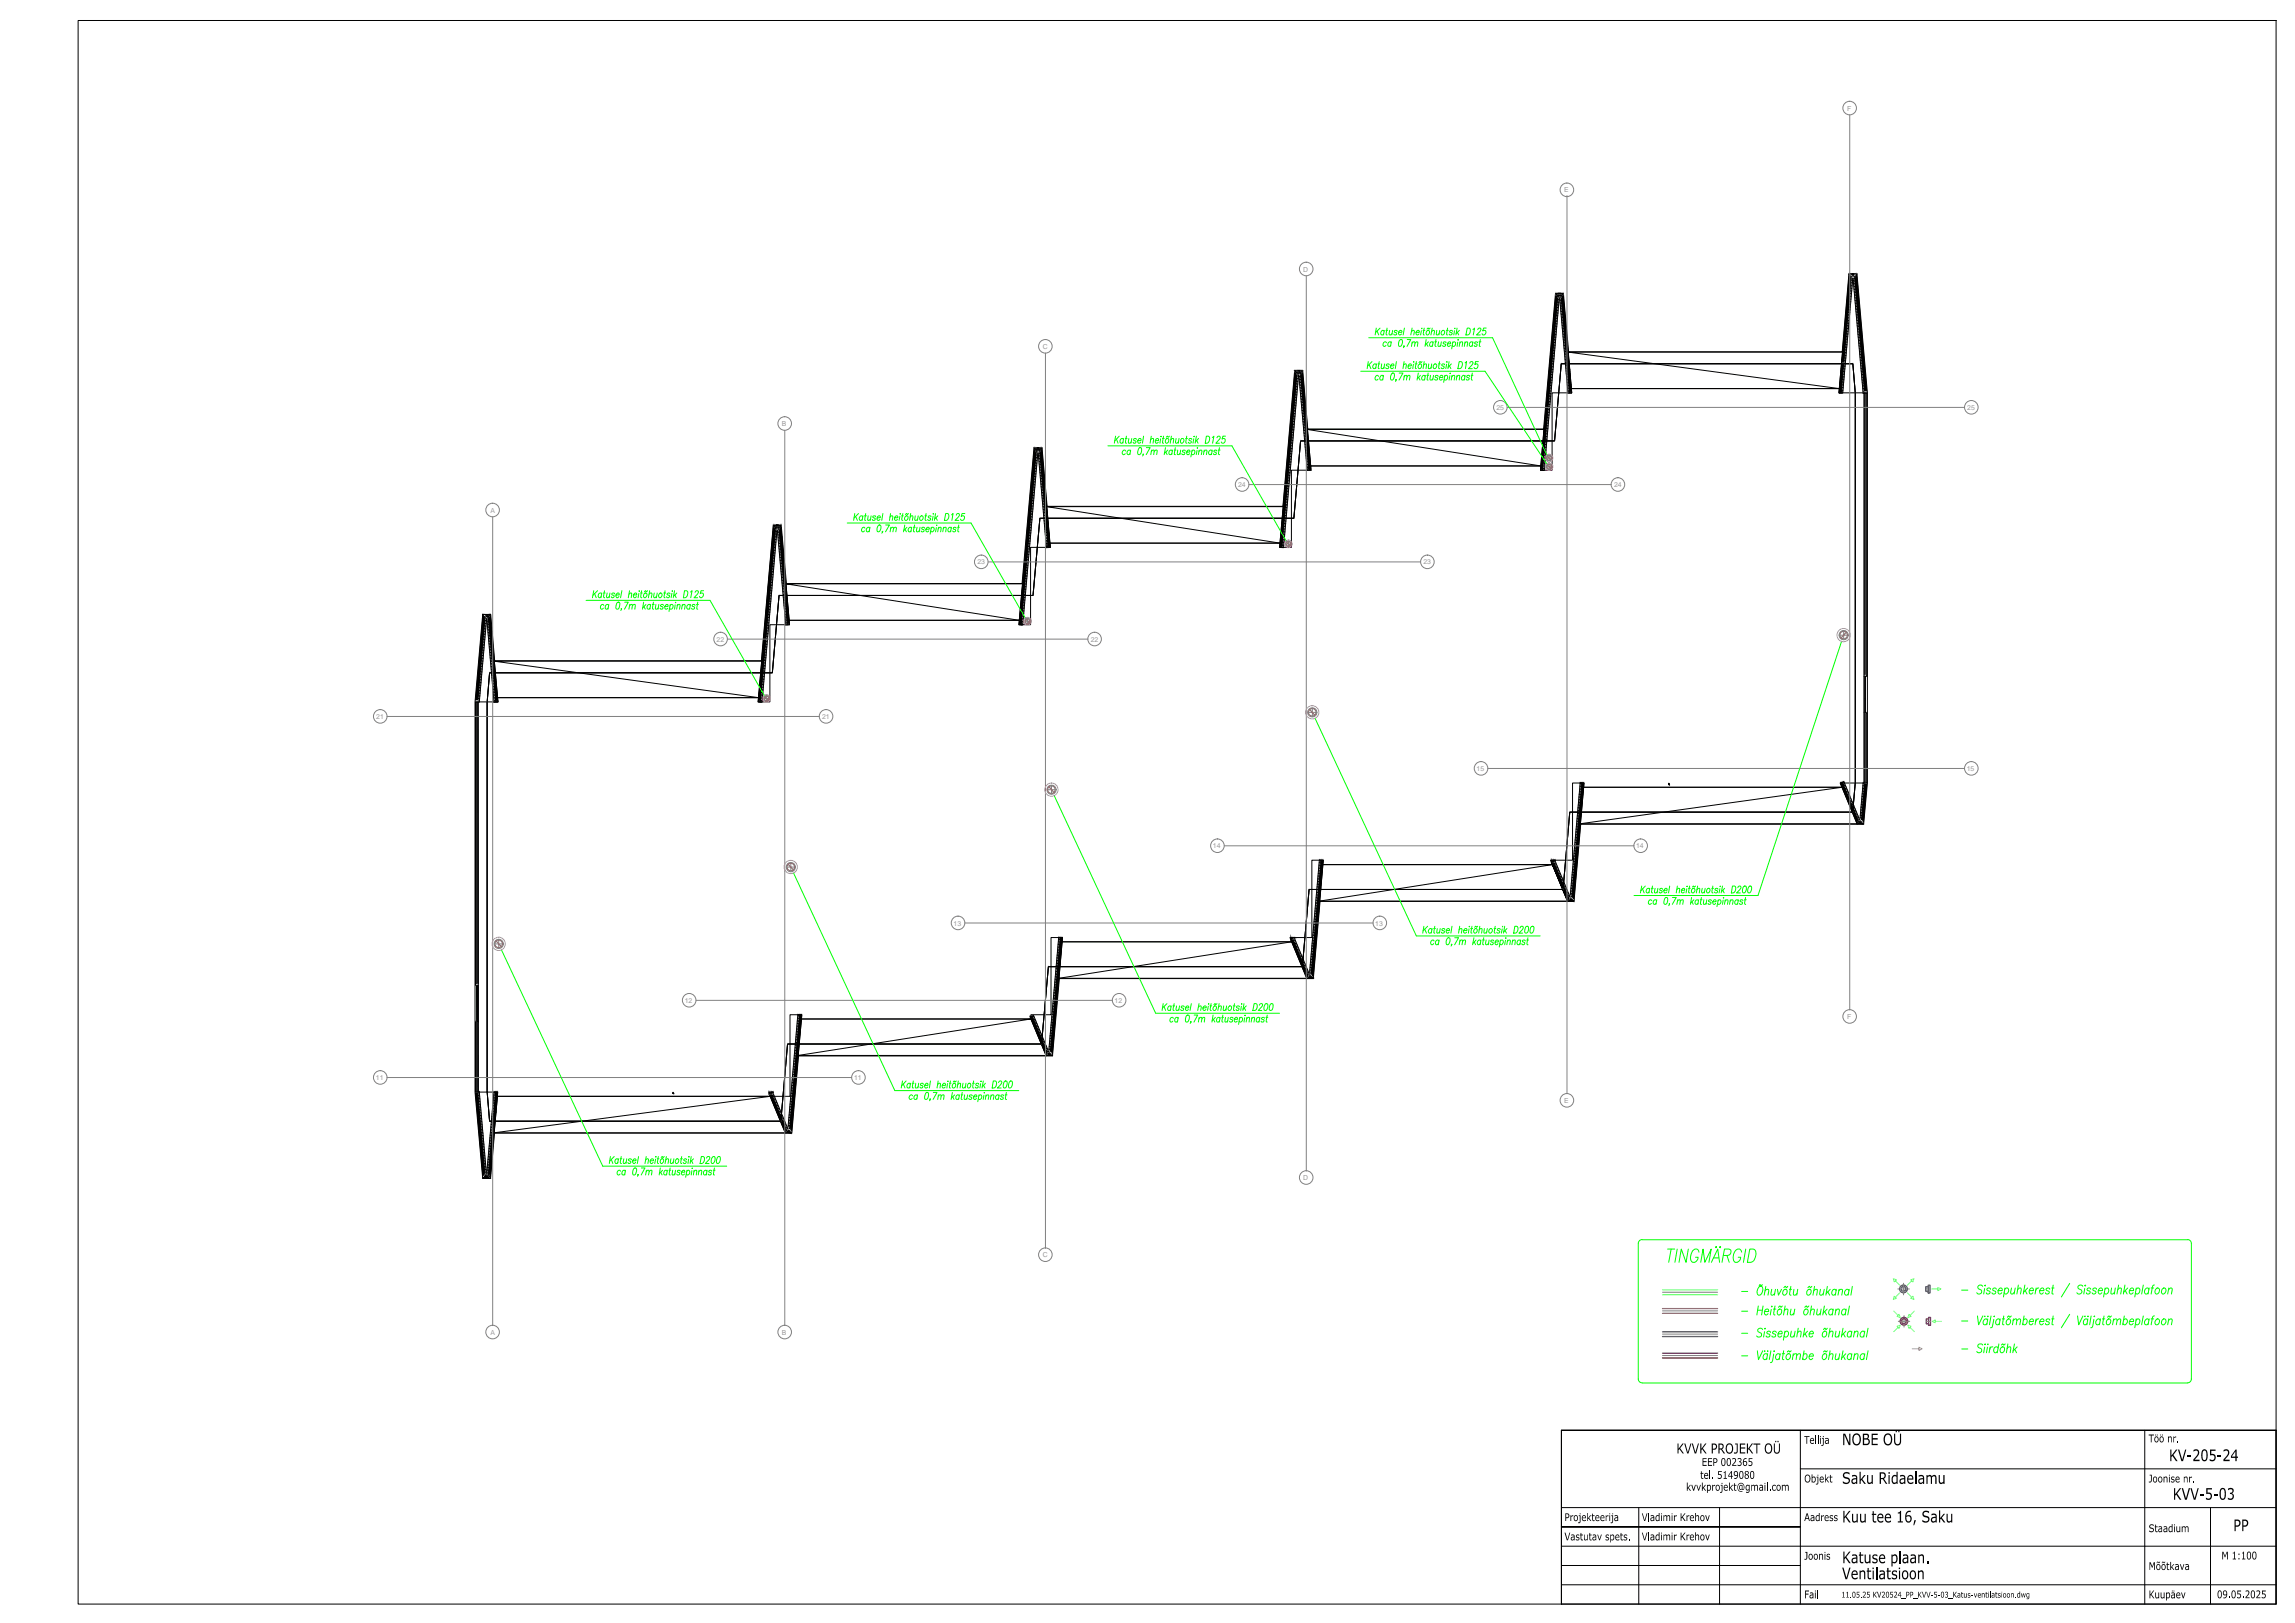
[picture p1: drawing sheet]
<svg xmlns="http://www.w3.org/2000/svg" width="594mm" height="420mm" viewBox="0 0 594 420" stroke-linecap="round" stroke-linejoin="round" font-family="sans-serif">
<defs><g id="words">
<g font-size="1.8" fill="#989898">
<text x="478.1" y="28.6">F</text>
<text x="404.9" y="49.8">E</text>
<text x="337.3" y="70.3">D</text>
<text x="269.9" y="90.3">C</text>
<text x="387.4" y="106.1">25</text>
<text x="509.3" y="106.1">25</text>
<text x="202.4" y="110.3">B</text>
<text x="320.5" y="126.1">24</text>
<text x="417.8" y="126.1">24</text>
<text x="126.9" y="132.7">A</text>
<text x="253" y="146.1">23</text>
<text x="368.5" y="146.1">23</text>
<text x="185.5" y="166.1">22</text>
<text x="282.3" y="166.1">22</text>
<text x="97.4" y="186.1">21</text>
<text x="212.8" y="186.1">21</text>
<text x="382.2" y="199.6">15</text>
<text x="509.1" y="199.6">15</text>
<text x="314" y="219.6">14</text>
<text x="423.5" y="219.6">14</text>
<text x="246.8" y="239.6">13</text>
<text x="356" y="239.6">13</text>
<text x="177.2" y="259.6">12</text>
<text x="288.5" y="259.6">12</text>
<text x="478.1" y="263.8">F</text>
<text x="97.3" y="279.6">11</text>
<text x="221.1" y="279.6">11</text>
<text x="404.9" y="285.5">E</text>
<text x="337.3" y="305.5">D</text>
<text x="269.9" y="325.5">C</text>
<text x="126.9" y="345.5">A</text>
<text x="202.4" y="345.5">B</text>
</g>
</g></defs>
<!-- layer: New_01_AR_VS-03 -->
<g fill="none" stroke="#dbdbdb" stroke-width=".26">
<path d="M402.7 76.1h.1M402.7 76h.1M402.8 76.4h.1M402.8 76.1h.1M402.8 76h.1M403.1 76.4h.1M403.1 76.5h.1M403.1 76.1h.1M403.2 77h.1M403.3 76.5h.1M403.3 76.4h.1M403.6 77h.1"/>
<path d="M403.7 76.5h.1M403.7 77h.1M404.1 76.5h.1M404.1 76.4h.1M404.1 77h.1M404.2 76.1h.1M404.3 76.4h.1M404.3 76.5h.1M404.5 76.1h.1M404.5 76h.1M404.6 76.4h.1M404.6 76.1h.1"/>
<path d="M404.6 76h.1M478.7 71h.1M478.8 71h.1M478.8 71.4h.1M479.1 71.4h.1M479.1 71.5h.1M479.1 71h.1M479.2 72h.1M479.2 71.5h.1M479.2 71.4h.1M479.6 72h.1M479.6 71.5h.1"/>
<path d="M479.7 72h.1M480 71.4h.1M480.1 71.5h.1M480.1 72h.1M480.2 71h.1M480.2 71.4h.1M480.2 71.5h.1M480.5 71h.1M480.5 71.4h.1M480.6 71h.1M335.2 96.1h.1M335.2 96h.1"/>
<path d="M335.3 96.4h.1M335.4 96.1h.1M335.4 96h.1M335.6 96.4h.1M335.6 96.5h.1M335.6 96.1h.1M335.7 97h.1M335.7 96.5h.1M335.8 96.4h.1M336.2 97h.1M336.2 96.5h.1M336.6 96.5h.1"/>
<path d="M336.6 96.4h.1M336.7 97h.1M336.7 96.4h.1M336.7 96.5h.1M336.7 96.1h.1M337 96h.1M337 96.1h.1M337 96.4h.1M337.1 96.1h.1M337.1 96h.1M267.7 116h.1M267.8 116h.1"/>
<path d="M267.8 116.3h.1M268.1 116.5h.1M268.1 116.3h.1M268.1 116h.1M268.2 117h.1M268.3 116.5h.1M268.3 116.3h.1M268.7 117h.1M268.7 116.5h.1M269.1 116.3h.1M269.1 116.5h.1M269.1 117h.1"/>
<path d="M269.2 116h.1M269.3 116.3h.1M269.3 116.5h.1M269.5 116h.1M269.6 116.3h.1M269.6 116h.1M405.9 101.8h.1M406.2 101.3h.1M406.3 101.2h.1M406.3 101.3h.1M406.3 101.8h.1M406.5 101.7h.1"/>
<path d="M406.6 100.8h.1M406.7 100.7h.1M406.7 100.8h.1M406.8 101.7h.1M406.9 101.7h.1M476 101.7h.1M476.1 101.7h.1M476.2 100.8h.1M476.2 100.7h.1M476.3 100.8h.1M476.4 101.7h.1M476.6 101.8h.1"/>
<path d="M476.6 101.3h.1M476.6 101.2h.1M476.7 101.3h.1M477 101.8h.1M482.3 101.8h.1M482.7 101.8h.1M482.9 101.7h.1M483.2 101.7h.1M483.3 101.7h.1M200.2 136.1h.1M200.3 135.9h.1M200.3 136.4h.1"/>
<path d="M200.3 136.1h.1M200.6 136.4h.1M200.6 136.5h.1M200.6 136.1h.1M200.7 137h.1M200.8 136.5h.1M200.8 136.4h.1M201.2 137h.1M201.2 136.5h.1M201.6 136.5h.1M201.6 136.4h.1M201.7 137h.1"/>
<path d="M201.7 136.4h.1M201.7 136.1h.1M201.8 136.5h.1M202 136.1h.1M202 135.9h.1M202.1 136.4h.1M202.1 136.1h.1M202.1 135.9h.1M338.4 121.8h.1M338.7 121.3h.1M338.8 121.2h.1M338.8 121.3h.1"/>
<path d="M338.8 121.8h.1M339 121.8h.1M339.1 120.8h.1M339.2 120.7h.1M339.2 120.8h.1M339.3 121.7h.1M339.4 121.7h.1M398.8 121.7h.1M398.9 121.7h.1M398.9 120.8h.1M398.9 120.7h.1M399 120.8h.1"/>
<path d="M399.1 121.8h.1M399.3 121.8h.1M399.4 121.3h.1M399.4 121.2h.1M399.7 121.8h.1M125 159.3h.1M125 159.1h.1M125.1 159.3h.1M125.1 159.6h.1M125.1 159.1h.1M125.4 159.7h.1M125.4 159.6h.1"/>
<path d="M125.4 159.3h.1M125.5 159.7h.1M125.5 159.6h.1M126 159.7h.1M126.4 159.6h.1M126.4 159.7h.1M126.5 159.3h.1M126.6 159.6h.1M126.6 159.7h.1M126.8 159.1h.1M126.8 159.3h.1M126.9 159.6h.1"/>
<path d="M126.9 159.1h.1M126.9 159.3h.1M270.9 141.8h.1M271.3 141.3h.1M271.3 141.2h.1M271.3 141.7h.1M271.5 141.7h.1M271.6 140.8h.1M271.7 140.7h.1M271.7 140.8h.1M271.8 141.7h.1M271.9 141.7h.1"/>
<path d="M331.2 141.7h.1M331.4 141.7h.1M331.4 140.8h.1M331.5 140.7h.1M331.5 140.8h.1M331.7 141.7h.1M331.8 141.7h.1M331.8 141.3h.1M331.8 141.2h.1M332.3 141.8h.1M125.5 160.2h.1M126 160.2h.1"/>
<path d="M126.4 160.2h.1M203.4 161.8h.1M203.8 161.8h.1M204 161.7h.1M204.3 161.7h.1M204.4 161.7h.1M263.8 161.7h.1M263.9 160.8h.1M263.9 160.7h.1M264 160.8h.1M264.1 161.7h.1M264.3 161.8h.1"/>
<path d="M264.4 161.3h.1M264.4 161.2h.1M264.7 161.8h.1M123.1 181.7h.1M123.2 181.7h.1M123.5 181.8h.1M123.6 181.8h.1M124.1 181.8h.1M127.9 181.8h.1M128.3 181.2h.1M128.3 181.8h.1M128.5 181.8h.1"/>
<path d="M128.6 180.8h.1M128.7 180.7h.1M128.7 180.8h.1M128.8 181.7h.1M128.9 181.7h.1M196.2 181.7h.1M196.4 181.7h.1M196.5 180.8h.1M196.5 180.7h.1M196.7 181.8h.1M196.8 181.8h.1M196.8 181.2h.1"/>
<path d="M197.3 181.8h.1M409 202.7h.1M409.1 202.6h.1M409.5 202.9h.1M409.5 202.7h.1M409.6 202.7h.1M409.9 202.7h.1M410 202.7h.1M476.4 202.7h.1M476.7 202.5h.1M476.9 203.6h.1M476.9 202.5h.1"/>
<path d="M476.9 203.7h.1M477 203.6h.1M477.2 203.2h.1M477.3 202.3h.1M480.7 213.2h.1M480.7 212.9h.1M480.8 213.2h.1M480.9 213.2h.1M480.9 212.7h.1M480.9 212.3h.1M481 212.9h.1M481.1 212.7h.1"/>
<path d="M481.1 213.2h.1M481.2 212.9h.1M481.4 212.3h.1M481.6 212.7h.1M481.8 212.9h.1M481.8 212.7h.1M481.9 212.3h.1M482 212.9h.1M482 213.2h.1M482 212.7h.1M482.2 213.2h.1M482.3 212.9h.1"/>
<path d="M482.3 202.6h.1M482.3 213.2h.1M482.7 202.7h.1M482.9 202.7h.1M483.2 202.7h.1M483.3 202.7h.1M341.5 222.6h.1M341.9 223.2h.1M342 223.2h.1M342 222.6h.1M342.1 222.7h.1M342.3 223.6h.1"/>
<path d="M342.3 223.7h.1M342.4 222.7h.1M342.5 222.7h.1M401.6 223h.1M401.6 223.2h.1M401.6 222.7h.1M401.7 223.2h.1M401.7 222.7h.1M402 222.8h.1M402 223.2h.1M402 222.7h.1M402.2 223.2h.1"/>
<path d="M402.2 222.7h.1M402.2 222.9h.1M402.6 223.1h.1M402.6 222.7h.1M405.7 233.1h.1M405.7 232.8h.1M405.8 233.3h.1M405.8 233.1h.1M405.9 233.3h.1M406 232.7h.1M406 232.3h.1M406 232.8h.1"/>
<path d="M406.1 232.7h.1M406.1 233.1h.1M406.2 232.8h.1M406.4 232.3h.1M406.6 232.7h.1M406.9 232.8h.1M406.9 232.7h.1M406.9 232.3h.1M407 233.1h.1M407 232.8h.1M407 232.7h.1M407.3 233.3h.1"/>
<path d="M407.3 233.1h.1M407.3 232.8h.1M407.4 233.3h.1M407.4 233.1h.1M274.1 242.6h.1M274.4 243.1h.1M274.4 243.2h.1M274.5 242.7h.1M274.6 242.7h.1M274.8 243.6h.1M274.9 243.6h.1M274.9 243.7h.1"/>
<path d="M274.9 242.7h.1M275 242.7h.1M334.1 243h.1M334.1 243.3h.1M334.1 242.7h.1M334.2 243.2h.1M334.2 242.7h.1M334.5 242.8h.1M334.5 243.2h.1M334.5 242.7h.1M334.7 243.1h.1M334.7 242.7h.1"/>
<path d="M334.7 242.8h.1M335.1 243h.1M335.1 242.7h.1M338.2 253.2h.1M338.2 252.9h.1M338.3 253.3h.1M338.3 253.2h.1M338.4 253.3h.1M338.4 252.2h.1M338.5 252.7h.1M338.5 252.9h.1M338.7 252.7h.1"/>
<path d="M338.7 253.2h.1M338.7 252.9h.1M338.9 252.2h.1M339.1 252.7h.1M339.3 252.9h.1M339.4 252.7h.1M339.4 252.2h.1M339.5 253.2h.1M339.5 252.9h.1M339.5 252.7h.1M339.8 253.2h.1M339.8 253.3h.1"/>
<path d="M339.8 252.9h.1M339.9 253.3h.1M339.9 253.2h.1M206.5 262.6h.1M206.9 263.2h.1M207 263.2h.1M207 262.7h.1M207.2 262.7h.1M207.3 263.6h.1M207.4 263.6h.1M207.4 263.7h.1M207.5 262.7h.1"/>
<path d="M266.6 263.2h.1M266.7 263.2h.1M267 263.1h.1M267.2 263h.1M267.5 262.9h.1M270.7 272.9h.1M270.7 273.1h.1M270.8 273.2h.1M270.8 273.1h.1M270.9 273.2h.1M271 272.7h.1M271 272.3h.1"/>
<path d="M271 272.9h.1M271.1 272.7h.1M271.2 273.1h.1M271.2 272.9h.1M271.4 272.3h.1M271.5 272.3h.1M271.6 272.7h.1M271.9 272.7h.1M271.9 272.9h.1M271.9 272.3h.1M272 273.1h.1M272 272.9h.1"/>
<path d="M272 272.7h.1M272.3 273.2h.1M272.3 273.1h.1M272.3 272.9h.1M272.4 273.2h.1M272.4 273.1h.1M123.1 282.7h.1M123.2 282.7h.1M123.5 282.7h.1M123.6 282.7h.1M124.1 282.6h.1M127.9 282.6h.1"/>
<path d="M128.2 283.1h.1M128.3 283.1h.1M128.3 283.2h.1M128.3 282.7h.1M128.5 282.7h.1M128.6 283.6h.1M128.7 283.6h.1M128.7 283.7h.1M128.8 282.7h.1M199.1 283h.1M199.1 283.3h.1M199.1 282.7h.1"/>
<path d="M199.2 283.2h.1M199.2 282.7h.1M199.5 282.8h.1M199.5 283.2h.1M199.5 282.7h.1M199.7 283.1h.1M199.7 282.7h.1M199.7 282.8h.1M200.1 283.1h.1M200.1 282.7h.1M203.2 293.1h.1M203.2 292.8h.1"/>
<path d="M203.3 293.3h.1M203.4 293.1h.1M203.4 293.3h.1M203.4 292.2h.1M203.5 292.7h.1M203.5 292.8h.1M203.7 292.7h.1M203.7 293.1h.1M203.7 292.8h.1M203.9 292.2h.1M204.1 292.7h.1M204.4 292.7h.1"/>
<path d="M204.4 292.8h.1M204.4 292.2h.1M204.5 292.8h.1M204.5 293.1h.1M204.5 292.7h.1M204.8 293.3h.1M204.8 293.1h.1M204.8 292.8h.1M204.9 293.3h.1M204.9 293.1h.1M125 304.9h.1M125.1 304.6h.1"/>
<path d="M125.1 304.9h.1M125.4 304.6h.1M125.4 304.4h.1M125.4 304.9h.1M125.5 304h.1M125.5 304.6h.1M125.5 304.4h.1M125.9 304h.1M126 304.4h.1M126 304h.1M126.4 304.4h.1M126.4 304.6h.1"/>
<path d="M126.4 304h.1M126.5 304.6h.1M126.5 304.9h.1M126.6 304.4h.1M126.8 304.9h.1M126.9 304.6h.1M126.9 304.9h.1"/>
</g>
<g fill="#000" stroke="#000" stroke-width=".26">
<path d="M402.7 76l.1 .1zM403.1 76.4l.2 .1zM404.1 76.4h.2zM404.1 76.5l.2-.1zM404.6 76l-.1 .1zM479.1 71.4l.1 .1zM480 71.4h.2zM480.1 71.5l.1-.1zM335.2 96l.2 .1zM268.1 116.3l.2 .2h-.2zM268.1 116.3l.2 .2zM269.1 116.3h.2l-.2 .2z"/>
<path d="M269.3 116.3l-.2 .2zM200.3 135.9v.2zM200.6 136.4l.2 .1zM201.6 136.5l.1-.1zM202.1 135.9l-.1 .2zM125 159.1l.1 .2zM125.4 159.6l.1 .1zM126.4 159.6h.2zM126.4 159.7l.2-.1zM126.9 159.1l-.1 .2zM401.6 223l.1 .2zM401.6 222.7l.1 .3z"/>
<path d="M405.7 233.1l.1 .2zM405.8 233.1v.2zM406 232.7h.1zM406.1 232.7l-.1 .1zM406.9 232.7l.1 .1zM407.3 233.1l.1 .2zM334.1 243l.1 .2zM334.1 242.7l.1 .3zM338.5 252.7h.2l-.2 .2zM338.7 252.7v.2h-.2zM339.4 252.7l.1 .2h-.2zM339.4 252.7l.1 .2z"/>
<path d="M339.8 253.2l.1 .1zM199.1 283l.1 .2zM199.1 282.7l.1 .3zM203.2 293.1l.1 .2zM203.4 293.1l-.1 .2zM203.5 292.7h.2zM203.5 292.8l.2-.1zM204.4 292.7l.1 .1zM204.8 293.1l.1 .2zM125.4 304.4h.1l-.1 .2zM125.4 304.6l.1-.2zM126.4 304.4h.2l-.1 .2z"/>
<path d="M126.4 304.4l.1 .2z"/>
<path d="M402.8 76l1.7 .1zM402.8 76l1.7 .1z"/>
<path d="M403.3 76.4l.8 .1zM403.3 76.4l.8 .1z"/>
<path d="M478.8 71h1.7zM478.8 71h1.7z"/>
<path d="M479.2 71.4v.1h.9zM479.2 71.4l.9 .1z"/>
<path d="M335.4 96l1.6 .1zM335.4 96l1.6 .1z"/>
<path d="M267.8 116h1.7zM267.8 116h1.7z"/>
<path d="M268.3 116.3v.2h.8zM268.3 116.3h.8v.2z"/>
<path d="M200.3 135.9l1.7 .2zM200.3 135.9l1.7 .2z"/>
<path d="M200.8 136.4l.8 .1zM200.8 136.4l.8 .1z"/>
<path d="M125.1 159.1l1.7 .2zM125.1 159.1l1.7 .2z"/>
<path d="M125.5 159.6l.9 .1zM125.5 159.6l.9 .1z"/>
<path d="M480.8 213.2h1.4zM480.8 213.2h1.4z"/>
<path d="M401.6 222.7l.1 .3zM401.6 223l.1 .2z"/>
<path d="M401.6 223.2l4.2 9.9zM401.6 223.2l4.2 9.9z"/>
<path d="M405.8 233.1l1.5 .2zM405.8 233.1l1.5 .2z"/>
<path d="M406.1 232.7l.8 .1zM406.1 232.7l.8 .1z"/>
<path d="M334.1 242.7l.1 .3zM334.1 243l.1 .2z"/>
<path d="M334.5 242.8v.3h.2zM334.5 243.1h.2z"/>
<path d="M338.3 253.2l1.5 .1zM338.3 253.2l1.5 .1z"/>
<path d="M338.7 252.7v.2h.6zM338.7 252.7h.7l-.1 .2z"/>
<path d="M270.8 273.1l1.5 .1zM270.8 273.1l1.5 .1z"/>
<path d="M199.1 282.7l.1 .3zM199.1 283l.1 .2z"/>
<path d="M203.4 293.1l1.4 .2zM203.4 293.1h1.4z"/>
<path d="M203.7 292.7l.7 .1zM203.7 292.7l.7 .1z"/>
<path d="M125.1 304.9h1.7zM125.1 304.9h1.7z"/>
<path d="M125.5 304.4v.2h.9zM125.5 304.4h.9v.2z"/>
</g>
<!-- layer: New_01_AR_VS-03_Pen_No__21 -->
<g fill="none" stroke="#000" stroke-width=".26">
<path d="M402.5 79.7v.1M402.5 80h.1M402.5 79.5h.1M402.6 78.8h.1M402.6 79.1h.1M402.6 79v.1M402.6 78.3h.1M402.6 79.3h-.1M402.7 78.1h.1M402.7 78.5l-.1 .1M402.7 77.4h.1M402.7 77.6h.1"/>
<path d="M402.7 76.9h.1M402.7 77.1h.1M402.7 77.8v.1M402.8 76.6h.1M402.8 79.8l-.2 .1 .2 .1M402.8 76.3v.1M402.8 76.1l-3.9 45.6M402.8 76.1h1.7M402.8 76.4h.1M402.8 79.3l-.2 .1 .2 .1M402.8 79.6h-.2l.2 .1M402.8 76.1v.3"/>
<path d="M402.9 79.1l-.3 .1 .3 .1M402.9 78.9h-.2l.2 .1M402.9 76.1h.1M402.9 78.4l-.2 .1h.2M402.9 78.6l-.2 .1 .2 .1M403 77.9h-.3l.3 .2M403 78.2h-.3l.2 .1M403 76.4v-.2l.1 .2M403 77.7h-.3l.3 .1M403 77.4l-.2 .1 .2 .1M403 77.2l-.2 .1 .2 .1M403 76.9l-.2 .1 .2 .1"/>
<path d="M403 76.4h.1M403.1 76.4l-4 45.4M403.1 76.4h1.2M403.1 76.4l-.2 .2h.2M403.1 76.7l-.3 .1h.2M403.1 76.1v.1M403.1 76.2h.1M403.2 76.4l.1-.2v.2M403.2 76.1l-.1 .1M403.3 76.5l-4 45.3M403.3 76.5h.8M403.3 76.5l-.1 .5"/>
<path d="M403.3 76.1h.1M403.4 76.4l.1-.2v.2M403.6 76.1v.1M403.7 76.4v-.2l.1 .2M403.8 76.1h.1M403.9 76.4l.1-.2v.2M404.1 76.1h.1M404.1 76.5l2.2 25.3M404.1 76.5v.5M404.3 76.4l2.2 25.3M404.3 76.4l.2 .1-.2 .1 .3 .1-.3 .1M404.3 76.3v.2"/>
<path d="M404.3 76.3l-.1-.1-.1 .2M404.3 76.8l.3 .1-.3 .2 .3 .1-.3 .1M404.3 76.1v.1M404.4 77.4h.2l-.2 .1M404.4 77.6l.3 .1-.3 .1M404.4 78.1h.3l-.3 .1M404.4 77.8l.3 .1-.3 .1M404.4 76.4v-.2l.1 .2M404.4 78.3l.3 .1-.3 .1M404.4 78.5l.3 .1-.3 .1M404.5 79l.3 .1-.3 .1M404.5 78.8h.2l-.2 .2"/>
<path d="M404.5 76.1l2.3 25.6M404.5 79.5l.3 .1-.3 .1M404.5 79.3h.3l-.3 .1M404.5 76.1l.1 .3M404.6 76.6h.1M404.6 76.8h.1M404.6 80h.3l-.3 .2M404.6 79.7l.2 .1-.2 .1M404.6 77.1h.1M404.6 77.3h.1M404.7 77.5h.1M404.7 77.8h.1"/>
<path d="M404.7 78h.1M404.7 78.2h.1M404.7 78.5h.1M404.7 78.7h.1M404.8 79h.1M404.8 79.2h.1M404.8 79.4h.1M404.8 79.7h.1M404.9 79.9h.1M478 79.9h.1M478 79.8l.1 .1M478.1 79.6h.1"/>
<path d="M478.1 79.3h.1M478.1 79.1h.1M478.1 78.9h.1M478.1 78.6h.1M478.1 78.4h.1M478.2 78.2h.1M478.2 77.9h.1M478.2 77.7h.1M478.2 77.4h.1M478.3 77.2h.1M478.3 77h.1M478.3 76.7h.1"/>
<path d="M478.3 76.5h.1M478.3 79.9l-.2 .1 .2 .1M478.4 76.3h.1M478.4 79.4l-.3 .1 .3 .1M478.4 76h.1M478.4 79.6l-.3 .1 .3 .1M478.4 75.8h.1M478.4 78.9l-.3 .1 .3 .1M478.4 75.5h.1M478.4 79.2l-.3 .1h.3M478.4 75.3h.1M478.4 78.5h-.2l.2 .1"/>
<path d="M478.4 75v.1M478.4 78.7l-.2 .1 .2 .1M478.5 74.8h.1M478.5 78h-.3l.3 .2-.3 .1 .3 .1M478.5 74.6h.1M478.5 74.4h.1M478.5 74.1h.1M478.5 74.3v.1M478.6 73.8h.1M478.6 77l-.3 .1 .3 .1M478.6 73.6h.1M478.6 77.3h-.3l.2 .1-.2 .2 .2 .1-.2 .1 .2 .1"/>
<path d="M478.6 73.4h.1M478.6 76.6h-.2l.2 .1M478.6 76.8h-.2l.2 .2M478.6 73.1h.1M478.6 72.9h.1M478.6 76.3l-.2 .1 .2 .1M478.6 76.1h-.2l.2 .2M478.6 72.7h.1M478.6 73.1v.1M478.7 72.4h.1M478.7 72.2h.1M478.7 75.6l-.3 .1h.3"/>
<path d="M478.7 75.8l-.3 .1 .2 .1M478.7 71.9h.1M478.7 71.7h.1M478.7 75.1l-.2 .1 .2 .1M478.7 75.4h-.3l.3 .1M478.8 71h1.7M478.8 71.5h.1M478.8 71l-2.7 30.7M478.8 74.9h-.3l.2 .1M478.8 71v.4M478.8 74.6l-.3 .1 .3 .1M478.8 74.4l-.3 .1 .3 .1"/>
<path d="M478.8 74.1l-.2 .1 .2 .1M478.9 71.4l-.1-.1 .3 .2M478.9 73.9l-.3 .1 .2 .1M478.9 73.2l-.3 .1 .3 .1M478.9 71v.3M478.9 73.4l-.3 .1 .3 .2-.3 .1h.3M478.9 71.3h.1M479 72.5l-.3 .1 .2 .1-.2 .1 .2 .2h-.3l.3 .1M479 71.4h.1M479 71l-.1 .3M479 71.8l-.2 .1h.2M479 72l-.3 .1 .3 .1-.3 .1 .3 .1"/>
<path d="M479.1 71.3v.2l-.3 .1 .2 .1M479.2 71v.3l.1-.3M479.2 71.5h.9M479.2 71.5l-2.6 30.3M479.2 71.5v.5M479.3 71.4h.1M479.4 71l.1 .3v-.3M479.5 71.4h.1M479.6 71l.1 .3v-.3M479.7 71.4h.1M479.9 71v.3l.1-.3M480 71.4h.1"/>
<path d="M480.1 71.5l2.6 30.3M480.1 71l.1 .3v-.3M480.1 71.5v.5M480.2 71.5h.2l-.2 .1M480.3 71.9l.1 .1h-.1M480.3 71.7v.1M480.3 71.4v-.1l-.1 .2M480.3 72.4h.2l-.2 .1M480.3 72.2v.1M480.3 72.7h.1M480.3 71l.1 .3 .1-.3M480.3 72.9l.2 .1h-.2"/>
<path d="M480.4 73.4h.2l-.2 .1M480.4 73.2v.1M480.4 73.6v.1M480.4 73.9v.1M480.5 74.4h.1M480.5 74.1v.1M480.5 71l2.6 30.7M480.5 71.3v.1M480.5 71v.4M480.5 74.8v.1M480.5 74.6v.1M480.6 71.8v.1"/>
<path d="M480.6 71.6h-.2l.2 .1M480.6 75.3v.1M480.6 75.1v.1M480.6 72.1h-.2l.2 .1M480.6 72.3v.1M480.6 75.8v.1M480.6 75.5v.1M480.6 72.7v.2M480.6 72.5l-.1 .1h.1M480.6 76.3h.1M480.6 76v.1M480.7 76.7v.1"/>
<path d="M480.7 73.3h.1M480.7 73l-.2 .1h.2M480.7 76.5v.1M480.7 77.2v.1M480.7 73.7v.1M480.7 73.5h-.1l.1 .1M480.7 77v.1M480.8 77.4v.1M480.8 74.2v.1M480.8 74h-.2l.2 .1M480.8 77.7v.1M480.8 78.2h.1"/>
<path d="M480.8 74.9l-.1 .1h.2M480.8 74.7v.1M480.8 74.4l-.2 .1h.2M480.8 77.9v.1M480.9 75.4l-.2 .1h.2M480.9 75.2h.1M480.9 78.6v.2M480.9 78.4v.1M480.9 79.1v.1M480.9 75.9h-.1l.1 .1M480.9 75.6v.1M480.9 78.9v.1"/>
<path d="M480.9 76.3l-.1 .1h.2M480.9 76.1v.1M480.9 79.6v.1M480.9 79.3v.2M481 76.8l-.1 .1h.1M481 76.6v.1M481 79.9h.1M481 77.3l-.1 .1h.2M481 77.1h.1M481.1 77.8l-.2 .1h.2M481.1 77.5v.2M481.1 78.2l-.1 .1 .1 .1"/>
<path d="M481.1 78v.1M481.1 78.8h-.1h.2M481.1 78.5v.1M481.2 79.2l-.1 .1h.1M481.2 79v.1M481.2 79.5v.1M481.2 79.7l-.1 .1h.2M481.3 79.9v.1M335 99.6l.2 .1h-.2M335 99.8l.2 .1h-.2M335.1 99.1l.1 .1h-.1M335.1 99.3l.1 .1-.1 .1"/>
<path d="M335.1 98.6l.2 .1h-.2M335.1 98.9h.2l-.2 .1M335.1 98.1l.2 .1-.2 .1M335.1 98.4h.2l-.2 .1M335.2 97.7h.2l-.2 .1M335.2 97.9l.2 .1h-.2M335.2 97.2l.2 .1h-.2M335.2 97.4l.2 .1-.2 .1M335.3 96.7l.1 .1h-.1M335.3 97h.1M335.3 96.2h.1M335.3 96.5v.1"/>
<path d="M335.3 99.8h.1M335.3 96.2l.1 .2M335.4 96.1l-4 45.6M335.4 96.1h1.6M335.4 99.3h.1M335.4 99.5l-.1 .1M335.4 96.1l-.1 .3M335.4 98.8v.1M335.4 99v.1M335.4 96.1v.1M335.4 96.2h.1M335.4 98.3v.1"/>
<path d="M335.4 98.6v.1M335.5 97.8v.1M335.5 98.1h-.1M335.5 96.1l-.1 .1M335.5 97.3v.1M335.5 97.6v.1M335.5 96.4h.1M335.6 96.9v.1M335.6 97.1l-.1 .1M335.6 96.4l-3.9 45.3M335.6 96.4h.1M335.6 96.4h1.1"/>
<path d="M335.6 96.4v.1M335.6 96.6v.1M335.6 96.1h.1M335.7 96.5l-3.9 45.2M335.7 96.5h.9M335.7 96.5v.5M335.8 96.4h.1M335.9 96.1h.1M336 96.4h.1M336.1 96.1h.1M336.2 96.4h.1M336.4 96.1h.1"/>
<path d="M336.5 96.4h.1M336.6 96.5l2.2 25.3M336.6 96.1h.1M336.6 96.5l.1 .5M336.7 96.4l2.3 25.4M336.7 96.4l.1 .2M336.7 96.2l.1 .1M336.7 96.3v.1M336.8 96.8v.1M336.8 96.4h-.1M336.8 96.3v.1M336.8 97.3h.1"/>
<path d="M336.8 97.1h.1M336.8 96.1h.1M336.9 97.5v.1M336.9 97.8h.1M336.9 98.2v.1M337 98.5h.1M337 98.7h.1M337 98.9v.1M337 99.2h.1M337 98l-.1 .1M337 96.1l2.3 25.6M337 99.5h.1"/>
<path d="M337 96.4l-.1 .1h.2M337 99.7v.1M337 96.1v.3M337.1 99.9v.1M337.1 96.9l-.2 .1h.2M337.1 96.6l-.2 .1h.2M337.1 97.3l-.1 .1 .2 .1M337.1 97.1l-.2 .1 .2 .1M337.2 97.8l-.2 .1h.2M337.2 97.6l-.2 .1h.2M337.2 98.3l-.2 .1h.3M337.2 98.1h-.2l.2 .1"/>
<path d="M337.3 98.8l-.2 .1h.2M337.3 98.5l-.3 .1 .3 .1M337.3 99.2l-.2 .1 .2 .1M337.3 99l-.2 .1 .2 .1M337.3 99.8h-.1l.2 .1M337.3 99.5l-.2 .1h.2M337.4 100h-.2l.2 .1M400.8 99.8h.1M400.8 99.1h.1M400.8 99.3v.1M400.8 98.7h.1M400.8 99.6h.1"/>
<path d="M400.9 98.4h.1M400.9 98.9h-.1M400.9 98.6v.1M400.9 97.7h.1M400.9 97.9h.1M401 97.2h.1M401 97.4v.1M401 98.1l-.1 .1M401 96.7h.1M401 97h.1M401.1 96.2v.1M401.1 96.4v.1"/>
<path d="M401.1 99.7h-.3l.3 .1M401.1 99.9l-.3 .1h.3M401.1 99.4l-.3 .1 .3 .1M401.1 95.7v.1M401.1 96h.1M401.1 99.2h-.2l.2 .1M401.1 95.3h.1M401.1 98.7l-.2 .1 .2 .1M401.1 98.9l-.2 .1 .2 .1M401.1 95.5h.1M401.2 94.8h.1M401.2 95.1h.1"/>
<path d="M401.2 95.5l-.1 .1M401.2 98.2l-.2 .1 .2 .1M401.2 98.5h-.3l.3 .1M401.2 98l-.2 .1h.2M401.2 94.3h.1M401.2 94.5v.1M401.2 97.8h-.2l.2 .1M401.3 97.5l-.3 .1 .3 .1M401.3 93.9h.1M401.3 97.3h-.2l.2 .1M401.3 93.6h.1M401.3 94.1h.1"/>
<path d="M401.3 96.8l-.2 .1 .2 .1M401.3 97l-.2 .1 .2 .1M401.3 96.5l-.2 .1 .2 .1M401.3 92.9h.1M401.3 93.1h.1M401.3 93.4h.1M401.3 96.3l-.2 .1h.2M401.4 96.1l-.3 .1h.3M401.4 92.4h.1M401.4 92.7h.1M401.4 95.9h-.2l.2 .1M401.4 91.9v.1"/>
<path d="M401.4 92.2h.1M401.4 95.3l-.2 .1 .2 .1M401.4 95.6h-.2l.2 .2M401.5 91.7h.1M401.5 94.9h-.2l.2 .2M401.5 95.1l-.3 .1 .3 .1M401.5 91.5h.1M401.5 94.6l-.2 .1 .2 .1M401.5 91h.1M401.5 91.2h.1M401.5 94.4l-.2 .1h.2M401.6 90.5h.1"/>
<path d="M401.6 90.7v.1M401.6 93.9l-.3 .1 .3 .1M401.6 94.2h-.3l.2 .1M401.6 90.3h.1M401.6 93.4l-.2 .1 .2 .1M401.6 93.7h-.3l.3 .1M401.6 90h.1M401.6 90v.1M401.6 93.2l-.2 .1 .2 .1M401.6 89.5h.1M401.6 89.8h.1M401.6 93h-.2l.2 .1"/>
<path d="M401.7 92.7l-.3 .1 .2 .1M401.7 89v.1M401.7 92.5l-.2 .1h.2M401.7 88.6h.1M401.7 88.8h.1M401.7 89.3h.1M401.7 92l-.2 .1 .2 .1M401.7 92.3h-.2l.2 .1M401.8 88.4h.1M401.8 91.5l-.2 .1 .2 .1M401.8 91.8h-.3l.2 .1M401.8 91.3l-.2 .1 .2 .1"/>
<path d="M401.8 87.6h.1M401.8 87.9h.1M401.8 88.1v.1M401.8 91.1h-.2l.2 .1M401.9 87.2h.1M401.9 90.6h-.3l.3 .1M401.9 90.8l-.3 .1 .2 .1M401.9 87.1v.1M401.9 87.4h.1M401.9 86.7h.1M401.9 86.9h.1M401.9 90.1h-.2l.2 .2"/>
<path d="M401.9 90.4h-.3l.3 .1M401.9 89.8l-.2 .1 .2 .1M401.9 86.2h.1M401.9 86.4v.1M401.9 89.6l-.2 .1 .2 .1M402 89.4l-.3 .1h.2M402 85.7h.1M402 89.1l-.2 .1 .2 .1M402 86h.1M402 85.2v.1M402 85.5h.1M402 88.7h-.2l.2 .1"/>
<path d="M402 88.9l-.2 .1h.2M402.1 88.4l-.3 .1 .2 .1M402.1 84.8h.1M402.1 85h.1M402.1 88.2h-.2l.2 .1M402.1 87.9l-.2 .1 .2 .1M402.1 84.3h.1M402.1 84.6h.1M402.1 87.7l-.2 .1 .2 .1M402.1 84.5l.1 .1M402.2 83.8h.1M402.2 87.2l-.3 .1 .3 .1"/>
<path d="M402.2 87.5h-.3l.2 .1M402.2 83.1h.1M402.2 83.5v.1M402.2 84l-.1 .1M402.2 86.8h-.3l.3 .1M402.2 87l-.3 .1h.3M402.2 83.3v.1M402.2 86.5l-.2 .1 .2 .1M402.2 82.9h.1M402.2 86.3h-.2l.2 .1M402.3 82.1h.1M402.3 82.4h.1"/>
<path d="M402.3 82.6h-.1M402.3 85.8l-.3 .1 .3 .1M402.3 86l-.3 .1 .2 .1M402.3 85.3l-.2 .1 .2 .1M402.3 81.6v.1M402.3 81.9h.1M402.3 85.6h-.2l.2 .1M402.4 85.1h-.3l.2 .1M402.4 81.2h.1M402.4 81.4h.1M402.4 84.9h-.3l.3 .1M402.4 84.3l-.2 .1 .2 .1"/>
<path d="M402.4 84.6l-.2 .1 .2 .1M402.4 80.7h.1M402.4 80.9v.1M402.4 84.1l-.2 .1 .2 .1M402.4 83.9l-.2 .1h.2M402.4 80.2h.1M402.4 80.4v.1M402.4 83.7h-.2l.2 .1M402.5 83.2h-.2l.2 .1M402.5 83.4l-.3 .1h.3M402.5 82.7h-.2l.2 .2M402.5 82.9l-.2 .1 .2 .1"/>
<path d="M402.6 82.4l-.3 .1 .3 .1M402.6 82.2l-.2 .1 .2 .1M402.6 81.7l-.2 .1 .2 .1M402.6 82h-.2l.2 .1M402.7 81.3h-.3l.3 .1M402.7 81.5h-.3l.3 .1M402.7 81l-.3 .1 .3 .1M402.7 80.8h-.2l.2 .1M402.7 80.5l-.2 .1 .2 .1M402.7 80.3l-.2 .1h.2M402.8 80.1h-.3l.3 .1M404.6 80.7h.3l-.2 .2"/>
<path d="M404.6 80.2l.3 .1-.3 .1M404.6 80.4l.3 .1-.3 .2M404.7 81h.2l-.2 .2 .2 .1h-.2M404.7 81.4l.3 .1-.3 .1 .3 .1-.3 .2 .3 .1-.3 .1M404.7 82.1l.3 .1-.2 .1M404.8 82.4h.3l-.3 .2h.3l-.3 .2M404.8 83.1l.3 .1-.2 .1M404.8 82.9h.3l-.3 .1M404.9 80.2h.1M404.9 83.6h.3l-.3 .1M404.9 83.3l.3 .1-.3 .1M404.9 80.7h.1"/>
<path d="M404.9 80.4h.1M404.9 84l.3 .1-.3 .1M404.9 83.8l.3 .1-.3 .1M404.9 81.1h.1M404.9 80.9h.1M404.9 84.5l.3 .1-.2 .1M404.9 84.3h.3l-.3 .2M405 81.6h.1M405 81.4h.1M405 85l.3 .1-.3 .1M405 84.8h.3l-.3 .1M405 81.8h.1"/>
<path d="M405 82.1h.1M405 85.5h.3l-.2 .2 .3 .1-.3 .2h.3l-.3 .1M405 85.2l.3 .1-.3 .1M405.1 82.6h.1M405.1 82.3h.1M405.1 83h.1M405.1 82.8h.1M405.1 86.2h.3l-.3 .2 .3 .1-.2 .2h.3l-.3 .1M405.2 83.5h.1M405.2 83.3h.1M405.2 86.9l.3 .1-.3 .1 .3 .1-.3 .2h.3l-.3 .2M405.2 84h.1"/>
<path d="M405.2 83.7h.1M405.2 84.5h.1M405.2 84.2h.1M405.2 87.9h.3l-.2 .2M405.2 87.6l.3 .1-.3 .1M405.3 84.9h.1M405.3 84.7h.1M405.3 88.4h.3l-.3 .1M405.3 88.1l.3 .1-.3 .1M405.3 85.4h.1M405.3 85.2h.1M405.3 88.8l.3 .1-.2 .1"/>
<path d="M405.3 88.6l.3 .1-.3 .1M405.4 85.9h.1M405.4 85.7h.1M405.4 89.3l.3 .1-.3 .1M405.4 89.1h.2l-.2 .2M405.4 86.4h.1M405.4 86.2h.1M405.4 89.8h.3l-.2 .2M405.4 89.5l.3 .1-.3 .1M405.5 86.8h.1M405.5 86.6h.1M405.5 90.3h.3l-.3 .1"/>
<path d="M405.5 90l.2 .1-.2 .1M405.5 87.3h.1M405.5 87.1h.1M405.5 90.7l.3 .1-.3 .1M405.5 90.5l.3 .1-.3 .1M405.5 87.8h.1M405.5 87.6h.1M405.5 91h.3l-.3 .2 .3 .1-.2 .3M405.6 88.3h.1M405.6 88.1h.1M405.6 91.7l.3 .1-.3 .1 .3 .1-.3 .2h.3l-.2 .1M405.6 88.8h.1"/>
<path d="M405.6 88.5h.1M405.7 89.3h.1M405.7 89h.1M405.7 92.4l.2 .1-.2 .1M405.7 92.6l.3 .1-.3 .4M405.7 89.7h.1M405.7 89.5h.1M405.7 93.1l.3 .1-.2 .1M405.8 90h.1M405.8 90.2h.1M405.8 93.6l.2 .1-.2 .1M405.8 93.4h.2l-.2 .2"/>
<path d="M405.8 90.7h.1M405.8 90.4h.1M405.8 94.1l.3 .1h-.3M405.8 93.8l.2 .1-.2 .1M405.8 91.2h.1M405.8 90.9h.1M405.8 94.5l.3 .1-.2 .2M405.8 94.3l.3 .1-.3 .1M405.9 91.6h.1M405.9 91.4h.1M405.9 95.1h.3l-.3 .1M405.9 94.8h.2l-.2 .2"/>
<path d="M405.9 92.1h.1M405.9 91.9h.1M405.9 95.5l.3 .1-.2 .1M405.9 95.3h.3l-.3 .2M406 92.6h.1M406 92.3h.1M406 95.8h.2l-.2 .2 .3 .1-.3 .1M406 93.1h.1M406 92.9h.1M406 96.5h.3l-.3 .2 .3 .1-.3 .2h.3l-.3 .1M406 96.2l.3 .1-.3 .1M406 93.6h.1"/>
<path d="M406 93.3h.1M406.1 94h.1M406.1 93.8h.1M406.1 97.2l.2 .1-.2 .1 .3 .1-.3 .1M406.1 94.5h.1M406.1 94.3h.1M406.1 94.2v.1M406.1 97.9l.3 .1-.3 .1M406.1 97.7h.3l-.3 .1M406.2 95h.1M406.2 94.8h.1M406.2 98.4h.3l-.3 .2"/>
<path d="M406.2 98.1l.2 .1-.2 .1M406.2 95.5h.1M406.2 95.2h.1M406.2 98.9h.3l-.3 .1M406.2 98.6l.3 .1-.3 .1M406.3 95.9h.1M406.3 95.7h.1M406.3 99.3l.3 .1-.3 .1M406.3 99.1l.2 .1-.2 .1M406.3 96.4h.1M406.3 96.2h.1M406.3 96.7h.1"/>
<path d="M406.3 99.8l.3 .1-.3 .1M406.3 99.6h.3l-.3 .2M406.3 96.9h.1M406.3 97.1h.1M406.4 97.4h.1M406.4 97.6h.1M406.4 97.8h.1M406.4 98.1h.1M406.5 98.4h.1M406.5 98.3v.1M406.5 98.6h.1M406.5 98.8h.1"/>
<path d="M406.5 99h.1M406.5 99l.1 .1M406.6 99.3h.1M406.6 99.5h.1M406.6 99.8h.1M476.3 99.9h.1M476.3 99.7h.1M476.3 99.2h.1M476.3 99.4v.1M476.4 99.2h.1M476.4 98.9h.1M476.4 98.2h.1"/>
<path d="M476.4 98.5h.1M476.4 98.7h.1M476.4 98h.1M476.4 97.8h.1M476.5 97.5h.1M476.5 97.3h.1M476.5 97h.1M476.5 96.8h.1M476.6 96.6h.1M476.6 96.3h.1M476.6 100h-.3l.3 .1M476.6 96.1h.1"/>
<path d="M476.6 95.9h.1M476.6 99.2l-.2 .1 .2 .1M476.6 99.5l-.2 .1 .2 .1M476.6 99.8h-.3l.3 .1M476.7 95.6h.1M476.7 95.4h.1M476.7 99l-.3 .1 .3 .1M476.7 95.3v.1M476.7 95.1h.1M476.7 98.3l-.3 .1 .3 .1-.3 .1 .3 .1-.3 .2h.3M476.7 94.9h.1M476.7 94.7h.1"/>
<path d="M476.7 94.4h.1M476.7 97.8l-.2 .1 .2 .1-.2 .1 .2 .1M476.7 94.6v.1M476.8 94.2h.1M476.8 97.3l-.3 .1 .3 .1M476.8 94h.1M476.8 97.6h-.3l.3 .2M476.8 93.7h.1M476.8 93.4v.1M476.8 96.9l-.2 .1h.2M476.8 97.1l-.2 .1 .2 .1M476.9 93.2h.1"/>
<path d="M476.9 96.4h-.3l.3 .2M476.9 96.6l-.3 .1 .3 .1M476.9 93h.1M476.9 92.7h.1M476.9 92.5h.1M476.9 95.9l-.2 .1 .2 .1M476.9 96.2h-.2l.2 .1M477 92.3h.1M477 92h.1M477 95.4l-.3 .1 .3 .1M477 95.7h-.3l.3 .2M477 91.8h.1"/>
<path d="M477 91.5h.1M477 95h-.3l.3 .1M477 95.2l-.3 .1h.3M477 91.3h.1M477 91.1h.1M477 94.5h-.2l.2 .1M477 94.7l-.2 .1 .2 .1M477.1 90.8h.1M477.1 90.6h.1M477.1 94.2l-.3 .1 .2 .1M477.1 90.4h.1M477.1 93.5l-.2 .1 .2 .1"/>
<path d="M477.1 90.1h.1M477.1 93.7l-.2 .1 .2 .2-.3 .1 .3 .1M477.2 89.9h.1M477.2 93.1h-.3l.3 .1-.3 .2h.2M477.2 89.6h.1M477.2 89.8v.1M477.2 89.4h.1M477.2 89.2h.1M477.2 92.8l-.3 .1 .3 .1M477.3 88.9h.1M477.3 92.3l-.3 .1 .2 .1-.2 .1 .2 .1M477.3 92.1l-.3 .1 .3 .1"/>
<path d="M477.3 88.7h.1M477.3 88.4h.1M477.3 88.2h.1M477.3 91.6l-.3 .1 .3 .1M477.3 91.8l-.3 .1 .3 .1M477.3 88h.1M477.3 87.7h.1M477.3 91.1l-.2 .1 .2 .1M477.3 91.4l-.3 .1h.3M477.3 87.9v.1M477.4 87.5h.1M477.4 87.3h.1"/>
<path d="M477.4 90.6l-.3 .1 .3 .1M477.4 90.9h-.3l.2 .2M477.4 87h.1M477.4 90.2h-.2l.2 .2M477.4 90.4l-.3 .1 .3 .1M477.4 86.8h.1M477.5 86.5h.1M477.5 89.9l-.3 .1 .2 .1M477.5 86.3h.1M477.5 89.7l-.3 .1 .3 .1M477.5 86h.1M477.5 89.2l-.2 .1 .2 .1"/>
<path d="M477.5 85.8h.1M477.5 89.5h-.3l.3 .1M477.5 85.6h.1M477.5 85.3v.1M477.5 88.7l-.2 .1 .2 .1M477.5 89h-.2l.2 .2M477.6 85.1h.1M477.6 88.3h-.3l.3 .2-.3 .1 .2 .1M477.6 84.9h.1M477.6 84.6h.1M477.6 84.4h.1M477.6 88l-.3 .1 .3 .1"/>
<path d="M477.7 84.1h.1M477.7 83.9h.1M477.7 87.3l-.3 .1 .3 .1M477.7 87.6h-.3l.2 .1-.2 .2h.2M477.7 83.7h.1M477.7 83.4h.1M477.7 86.8l-.2 .1 .2 .1-.3 .1 .3 .1M477.8 83.2h.1M477.8 86.3l-.3 .1 .3 .1M477.8 82.9h.1M477.8 86.6l-.3 .1 .2 .1M477.8 82.7h.1"/>
<path d="M477.8 82.2h.1M477.8 82.4v.1M477.8 85.9l-.3 .1h.3M477.8 86.1l-.3 .1 .3 .1M477.8 82h.1M477.8 81.8h.1M477.8 85.4h-.2l.2 .2M477.8 85.6l-.3 .1 .3 .1M477.9 81.5h.1M477.9 81.3h.1M477.9 84.9l-.3 .1 .3 .1M477.9 85.1l-.3 .1 .2 .1"/>
<path d="M477.9 81h.1M477.9 84.4l-.2 .1 .2 .1M477.9 80.8h.1M477.9 84.7l-.3 .1 .3 .1M478 80.5h.1M478 80.3h.1M478 80.5v.1M478 84h-.3l.3 .1M478 84.2l-.3 .1 .2 .1M478 80.1h.1M478 83.5h-.2l.2 .2-.3 .1 .3 .1M478.1 83.2l-.3 .1 .2 .1"/>
<path d="M478.1 82.8h-.3l.3 .1-.3 .2 .3 .1M478.1 82.5l-.3 .1 .3 .1M478.1 81.8l-.2 .1 .2 .1M478.1 82.1h-.2l.2 .1-.3 .2h.3M478.2 81.3l-.3 .1 .3 .1M478.2 81.5l-.3 .1 .3 .2M478.2 81.1l-.2 .1 .2 .1M478.2 80.9h-.2l.2 .1M478.3 80.6l-.3 .1 .3 .1M478.3 80.4h-.3l.3 .1M478.3 80.2h-.2l.2 .1M481 80.1v.1"/>
<path d="M481 80.6v.1M481 80.3v.1M481.1 81v.1M481.1 80.8v.1M481.1 81.5v.1M481.1 81.3v.1M481.1 82v.1M481.1 81.8h.1M481.2 82.7h.2l-.2 .1M481.2 82.5v.1M481.2 82.2v.1M481.2 83.2h.2l-.1 .1"/>
<path d="M481.2 82.9v.1M481.3 80.2h-.2l.2 .1M481.3 83.7h.1h-.1M481.3 83.4v.1M481.3 84.1l.2 .1h-.1M481.3 80.4v.1M481.3 80.7h-.1h.2M481.3 83.9v.1M481.4 81.1l-.2 .1h.2M481.4 80.9v.1M481.4 84.6h.1l-.1 .1M481.4 84.4v.1"/>
<path d="M481.4 85.1h.2l-.2 .1M481.4 81.6l-.1 .1h.1M481.4 81.4v.1M481.4 84.9h.1M481.4 85.6h.2l-.1 .1M481.4 82.1h-.1l.2 .1M481.4 81.8l-.1 .1h.1M481.4 85.4h.1M481.5 82.6h-.1h.1M481.5 82.3l-.2 .1h.2M481.5 86.1h.2l-.2 .1M481.5 85.8v.1"/>
<path d="M481.5 86.5l.2 .1h-.1M481.5 83v.2M481.5 82.8l-.1 .1h.1M481.5 86.3v.1M481.6 83.3h-.2l.2 .1M481.6 83.5v.1M481.6 87l.1 .1h-.1M481.6 86.8v.1M481.6 84v.1M481.6 83.7l-.2 .1 .2 .1M481.6 87.5h.2l-.1 .1M481.6 87.3h.1"/>
<path d="M481.7 84.5v.1M481.7 84.3h-.2h.2M481.7 88h.1l-.1 .1M481.7 87.7v.1M481.7 88.4l.2 .1h-.2M481.7 84.9v.2M481.7 84.7l-.2 .1h.2M481.7 88.2v.1M481.7 88.9l.2 .1h-.1M481.7 85.4v.1M481.7 85.2l-.1 .1h.1M481.7 88.7v.1"/>
<path d="M481.8 85.9v.1M481.8 85.7h-.2l.2 .1M481.8 89.4h.2l-.2 .1M481.8 89.2v.1M481.8 86.4v.1M481.8 86.2h-.1h.1M481.8 89.9h.2l-.1 .1M481.8 89.6v.1M481.9 86.9v.1M481.9 86.6l-.2 .1h.2M481.9 90.4h.1h-.1M481.9 90.1v.1"/>
<path d="M481.9 87.3v.1M481.9 87.1l-.2 .1h.2M481.9 90.8l.2 .1h-.2M481.9 90.6v.1M482 87.6h-.2l.2 .1M482 87.8v.1M482 91.3h.1l-.1 .1M482 91.1v.1M482 91.8h.2l-.2 .1M482 88.3v.1M482 88.1h-.2l.2 .1M482 91.5v.2"/>
<path d="M482 88.8v.1M482 88.5l-.1 .1h.1M482 92.3h.2l-.2 .1M482 92v.1M482.1 89.3h.1M482.1 89l-.2 .1h.2M482.1 92.8h.1l-.1 .1M482.1 92.5v.1M482.1 89.7v.1M482.1 89.5h-.1l.1 .1M482.1 93.2l.2 .1h-.2M482.1 93v.1"/>
<path d="M482.2 90.2v.1M482.2 90l-.2 .1h.2M482.2 93.7h.1l-.1 .1M482.2 93.5v.1M482.2 90.7v.1M482.2 90.4l-.2 .1 .2 .1M482.2 94.2v.1M482.2 94h.1M482.2 91.2v.1M482.2 90.9l-.1 .1h.1M482.2 94.7v.1M482.2 94.4v.1"/>
<path d="M482.3 91.7v.1M482.3 91.4l-.2 .1h.2M482.3 95.1v.1M482.3 94.9v.1M482.3 92.1v.1M482.3 91.9l-.1 .1h.1M482.3 95.6v.1M482.3 95.4v.1M482.4 92.6v.1M482.4 92.4h-.2l.2 .1M482.4 96.1v.1M482.4 95.9h.1"/>
<path d="M482.4 93.1v.1M482.4 92.9h-.2h.2M482.4 96.6v.1M482.4 96.3v.1M482.5 93.3l-.2 .1h.2M482.5 93.6v.1M482.5 97v.1M482.5 96.8v.1M482.5 94v.1M482.5 93.8l-.2 .1h.2M482.5 97.6h.1M482.5 97.3v.1"/>
<path d="M482.5 94.3h-.1l.1 .1M482.5 94.5v.1M482.5 98v.1M482.5 97.8h.1M482.6 95.2l-.1 .1h.1M482.6 95v.1M482.6 94.8h-.2h.2M482.6 98.5v.1M482.6 98.3v.1M482.6 95.7l-.1 .1h.2M482.6 95.5v.1M482.6 99v.1"/>
<path d="M482.6 98.7v.1M482.7 96.2h-.2l.2 .1M482.7 95.9v.2M482.7 99.5h.1M482.7 99.2v.1M482.7 96.7h-.1h.2M482.7 96.4v.1M482.7 99.9v.1M482.7 99.7v.1M482.8 97.1l-.2 .1 .2 .1M482.8 96.9v.1M482.8 97.6l-.1 .1h.1"/>
<path d="M482.8 97.4v.1M482.8 98.1l-.1 .1h.2M482.8 97.8v.2M482.9 98.6l-.1 .1h.1M482.9 98.4h.1M482.9 98.8v.1M482.9 99.1h-.1l.2 .1M483 99.5l-.2 .1h.2M483 99.3v.1M483 99.8v.1M267.5 119.9l.3 .1-.3 .1M267.5 119.7l.3 .1-.3 .1"/>
<path d="M267.5 119.4l.3 .2h-.3M267.6 119l.3 .1h-.3M267.6 119.2l.2 .1-.3 .1M267.6 118.5l.3 .1-.3 .1 .3 .1-.3 .1M267.7 118.3h.2l-.3 .1M267.7 117.8l.3 .1-.3 .1 .3 .1-.3 .1M267.7 117.1l.3 .1h-.3l.3 .2-.3 .1 .3 .1-.3 .1M267.8 119.9h.1M267.8 116.6l.2 .1-.2 .1M267.8 116.8l.2 .1-.3 .1M267.8 119.4h.1M267.8 119.7h.1"/>
<path d="M267.8 116l-4 45.7M267.8 116h1.7M267.8 116v.3M267.9 119h.1M267.9 119.2h.1M267.9 116.3l.2 .1-.3 .1M267.9 118.5h.1M267.9 118.7h.1M268 118h.1M268 118.3h.1M268 116v.2l.1-.2M268 117.5h.1"/>
<path d="M268 117.7h.1M268 117.7v.1M268 117.3h.1M268 117.1h.1M268 117v.1M268.1 116.6h.1M268.1 116.8h.1M268.1 116.3h.1M268.1 116.3l-4 45.4M268.1 116.3h1.2M268.1 116.3v.2M268.2 116l.1 .2v-.2"/>
<path d="M268.3 116.5l-4 45.3M268.3 116.5h.8M268.3 116.5l-.1 .5M268.3 116.3h.1M268.4 116l.1 .2v-.2M268.6 116.3h.1M268.7 116l.1 .2v-.2M268.8 116.3h.1M268.9 116l.1 .2v-.2M269.1 116.3h.1M269.1 116.5l2.2 25.2M269.1 116l.1 .2 .1-.2"/>
<path d="M269.1 116.5v.5M269.3 116.3l2.3 25.4M269.3 116.6l.3 .1-.3 .1M269.3 116.4h.3l-.3 .2M269.3 116.3v.2M269.3 116.3h.1M269.3 117.1l.3 .1-.2 .1M269.3 116.9h.3l-.3 .2M269.4 117.6l.2 .1-.2 .1M269.4 117.4h.2l-.2 .1M269.4 118l.3 .1-.3 .2M269.4 117.8l.3 .1-.3 .1"/>
<path d="M269.4 116l.1 .2v-.2M269.4 118.5l.3 .1-.2 .1M269.4 118.3l.3 .1-.3 .1M269.5 119l.3 .1-.3 .1M269.5 118.8h.3l-.3 .2M269.5 116l2.3 25.7M269.5 119.3h.3l-.3 .2 .3 .1-.2 .1 .3 .1-.3 .1M269.5 116l.1 .3M269.6 116.6h.1M269.6 120h.3l-.3 .2 .3 .1-.3 .2h.3l-.3 .1M269.6 117.1h.1M269.6 116.8h.1"/>
<path d="M269.6 117.5h.1M269.6 117.3h.1M269.7 118h.1M269.7 117.8h.1M269.7 118.5h.1M269.7 118.3h.1M269.8 119h.1M269.8 118.7h.1M269.8 119.4h.1M269.8 119.2h.1M269.9 119.9h.1M269.9 119.7h.1"/>
<path d="M333.2 119.9l.2 .1h-.2M333.3 119.4l.1 .1h-.1M333.3 119.6l.1 .1-.1 .1M333.3 119h.2l-.2 .1M333.3 119.2l.2 .1h-.2M333.4 118.5h.1l-.1 .1M333.4 118.7l.1 .1h-.1M333.4 118h.2l-.2 .1M333.4 118.3h.2h-.2M333.4 117.7l.2 .1-.2 .1M333.4 117.5l.2 .1h-.2M333.5 117l.2 .1-.2 .1"/>
<path d="M333.5 117.3h.2l-.2 .1M333.5 116.6h.2l-.2 .1M333.5 116.8l.2 .1h-.2M333.6 116.1h.1l-.1 .1M333.6 116.3l.1 .1h-.1M333.6 119.6h.1M333.6 119.8v.1M333.6 115.6l.2 .1h-.2M333.6 115.8l.2 .1-.2 .1M333.6 119.1v.1M333.6 119.4h.1M333.7 115.1l.1 .1h-.1"/>
<path d="M333.7 115.4h.1l-.1 .1M333.7 118.6v.1M333.7 118.9v.1M333.7 114.7h.2h-.2M333.7 114.9h.2l-.2 .1M333.7 118.2v.1M333.7 118.4v.1M333.7 114.4l.2 .1h-.2M333.7 114.2h.2l-.2 .1M333.7 116.3h.2M333.7 117.7h.1M333.7 117.9v.1"/>
<path d="M333.8 113.7l.2 .1h-.2M333.8 113.9l.2 .1h-.2M333.8 117.2v.1M333.8 117.4v.1M333.8 113.2l.2 .1h-.2M333.8 113.5h.2l-.2 .1M333.8 116.7v.1M333.8 116.9v.1M333.9 112.7l.1 .1h-.1M333.9 113v.1M333.9 116.5l-.1 .1M333.9 112.2l.2 .1-.2 .1"/>
<path d="M333.9 112.5v.1M333.9 115.8h.1M333.9 116v.1M334 112v.1M334 111.8l.1 .1h-.1M334 115.3v.1M334 115.5l-.1 .1M334 111.5v.1M334 111.3l.2 .1h-.2M334 114.8v.1M334 115v.1M334 110.8l.2 .1h-.2"/>
<path d="M334 111.1h.2l-.2 .1M334 114.3v.1M334 114.6v.1M334.1 110.3l.1 .1-.1 .1M334.1 110.6h.1l-.2 .1M334.1 113.8v.1M334.1 114.1l-.1 .1M334.1 109.9h.2l-.2 .1M334.1 110.1l.1 .1h-.1M334.1 113.4v.1M334.1 113.6v.1M334.2 109.4h.1l-.1 .1"/>
<path d="M334.2 109.6l.1 .1h-.2M334.2 111.5h.1M334.2 112.9v.1M334.2 113.1l-.1 .1M334.2 108.9l.2 .1h-.2M334.2 109.1l.1 .1-.1 .1M334.2 112.4v.1M334.2 112.7h.1M334.2 108.4l.2 .1-.2 .1M334.2 108.7h.2l-.2 .1M334.2 111.9v.1M334.2 112.2h.1"/>
<path d="M334.3 108h.2h-.2M334.3 108.2l.1 .1h-.2M334.3 111.2v.1M334.3 111.7l-.1 .1M334.3 107.5h.2l-.2 .1M334.3 107.7l.2 .1h-.2M334.3 110.8h.1M334.3 111v.1M334.4 107l.1 .1h-.1M334.4 107.2l.1 .1h-.2M334.4 110.3h.1M334.4 110.5v.1"/>
<path d="M334.4 106.5l.2 .1h-.2M334.4 106.7l.1 .1-.1 .1M334.4 109.8v.1M334.4 110v.1M334.5 106.1h.1h-.1M334.5 106.3l.1 .1h-.2M334.5 109.3v.1M334.5 109.5v.1M334.5 105.6h.2l-.2 .1M334.5 105.8h.1l-.1 .1M334.5 107.4h.1M334.5 108.8v.1"/>
<path d="M334.5 109.1h.1M334.5 105.1h.2l-.2 .1M334.5 105.3l.2 .1h-.2M334.5 108.3v.1M334.5 108.6v.1M334.6 104.6l.2 .1h-.2M334.6 104.8l.1 .1-.2 .1M334.6 107.9v.1M334.6 108.1v.1M334.6 103.9h.2l-.2 .1M334.6 104.1l.2 .1h-.2M334.6 104.4l.2 .1h-.2"/>
<path d="M334.6 107.6v.1M334.7 103.4l.1 .1h-.1M334.7 103.6l.1 .1-.1 .1M334.7 106.9v.1M334.7 107.2h.1M334.7 102.9l.2 .1-.2 .1M334.7 103.2h.2l-.2 .1M334.7 106.4v.1M334.7 106.7v.1M334.8 102.5h.1h-.1M334.8 102.7l.1 .1h-.1M334.8 106v.1"/>
<path d="M334.8 106.2v.1M334.8 102h.2l-.2 .1M334.8 102.2l.2 .1h-.2M334.8 105.5v.1M334.8 105.7v.1M334.8 101.5l.2 .1h-.2M334.8 101.7l.2 .1h-.2M334.8 105v.1M334.8 105.3h.1M334.9 101l.2 .1h-.2M334.9 101.3h.2l-.2 .1M334.9 104.5v.1"/>
<path d="M334.9 104.7v.1M334.9 100.6h.2h-.2M334.9 100.8l.2 .1h-.2M334.9 104.1h.1M334.9 104.3v.1M335 100l.1 .1-.1 .1M335 100.3l.1 .1h-.1M335 103.6h.1M335 103.8v.1M335 103.1v.1M335 103.3v.1M335.1 102.6v.1"/>
<path d="M335.1 102.8v.1M335.1 102.1v.1M335.1 102.4v.1M335.1 101.7h.1M335.1 101.9v.1M335.2 101.2v.1M335.2 101.4v.1M335.2 100.7v.1M335.2 100.9v.1M335.3 100.2v.1M335.3 100.5l-.1 .1M335.3 100h.1"/>
<path d="M337.1 100.4v.1M337.1 100.1v.1M337.1 100.9h.1M337.1 100.6v.1M337.2 101.4h.1M337.2 101.1h.1M337.2 101.8l.1 .1M337.2 101.6v.1M337.3 102.3v.1M337.3 102.1h.1M337.3 102.8h.1M337.3 103v.1"/>
<path d="M337.4 103.7v.1M337.4 100.2l-.2 .1h.2M337.4 102.5l-.1 .1M337.4 104.2l.1 .1M337.4 100.7l-.1 .1h.1M337.4 100.5l-.2 .1h.2M337.5 104.7h.1M337.5 103.3h-.1M337.5 101.2l-.2 .1h.2M337.5 100.9l-.2 .1 .2 .1M337.5 104.5h.1M337.5 103.5l-.1 .1"/>
<path d="M337.5 101.7h-.2l.2 .1M337.5 101.4l-.2 .1h.2M337.5 105.2h.1M337.5 104.9v.1M337.5 104h-.1M337.6 102.1l-.2 .1h.2M337.6 101.9l-.3 .1h.3M337.6 105.6v.1M337.6 105.4v.1M337.6 106.1v.1M337.6 102.6l-.2 .1h.2M337.6 102.4l-.2 .1h.2"/>
<path d="M337.6 105.9h.1M337.6 103.1l-.1 .1h.1M337.6 102.8l-.2 .1 .2 .1M337.6 106.6v.1M337.6 106.4h.1M337.7 107.1v.1M337.7 103.6h-.2l.2 .1M337.7 103.3l-.2 .1h.2M337.7 106.9h.1M337.7 107.6h.1M337.7 104l-.1 .1 .1 .1M337.7 103.8l-.2 .1h.2"/>
<path d="M337.8 107.8v.1M337.8 104.5l-.2 .1 .2 .1M337.8 104.3l-.2 .1h.2M337.8 105l-.2 .1h.2M337.8 104.7l-.2 .1 .2 .1M337.8 108.5v.1M337.8 108.3h.1M337.8 107.3l-.1 .1M337.8 108v.1M337.8 105.5l-.1 .1h.1M337.8 105.3h-.2l.2 .1M337.8 109v.1"/>
<path d="M337.9 109.2v.1M337.9 109.5h.1M337.9 105.9l-.2 .1 .2 .1M337.9 105.7l-.2 .1h.2M337.9 106.4l-.1 .1 .1 .1M337.9 106.2l-.2 .1h.2M337.9 110h.1M337.9 109.7v.1M337.9 108.8h-.1M338 106.9l-.2 .1h.2M338 106.7h-.2l.2 .1M338 110.4v.1"/>
<path d="M338 110.2v.1M338 107.2h-.2l.2 .1M338 107.4l-.2 .1h.2M338 110.9v.1M338 110.7h.1M338.1 111.1v.1M338.1 107.6l-.3 .1 .3 .1M338.1 107.9l-.2 .1h.2M338.1 111.4h.1M338.1 108.3l-.2 .1 .2 .1M338.1 111.6v.1M338.1 108.1l-.2 .1h.2"/>
<path d="M338.1 111.9h.1M338.1 108.8l-.1 .1h.1M338.1 108.6l-.2 .1h.2M338.1 112.4h.1M338.1 112.1v.1M338.2 109.3l-.2 .1h.2M338.2 109.1h-.2l.2 .1M338.2 112.6v.1M338.2 110l-.1 .1h.2M338.2 109.8l-.1 .1h.1M338.2 109.5l-.2 .1 .2 .1M338.2 113.3h.1"/>
<path d="M338.2 113v.1M338.3 113.8h.1M338.3 110.3h-.2l.2 .1M338.3 110.5l-.2 .1h.2M338.3 112.8l-.1 .1M338.3 111l-.2 .1h.3M338.3 110.7l-.2 .1h.2M338.3 114v.1M338.4 114.5v.1M338.4 114.7v.1M338.4 111.4l-.2 .1 .2 .1M338.4 111.2l-.2 .1 .2 .1"/>
<path d="M338.4 113.6h-.1M338.4 111.9l-.2 .1 .2 .1M338.4 111.7l-.2 .1h.2M338.4 115.2v.1M338.4 115h.1M338.4 114.3h-.1M338.4 112.4l-.1 .1h.2M338.4 112.2h-.1l.1 .1M338.4 115.7v.1M338.4 115.5h.1M338.5 115.9v.1M338.5 112.9l-.2 .1h.2"/>
<path d="M338.5 112.7h-.2l.2 .1M338.5 116.2h.1M338.5 113.4l-.1 .1h.2M338.5 113.1l-.1 .1 .1 .1M338.5 116.6v.1M338.5 116.4v.1M338.6 113.8l-.2 .1 .2 .1M338.6 113.6l-.2 .1h.2M338.6 117.1v.1M338.6 116.9h.1M338.6 117.4h.1M338.6 114.3l-.2 .1h.3"/>
<path d="M338.6 114.1h-.2l.2 .1M338.6 117.6v.1M338.7 118.1h.1M338.7 114.8l-.2 .1h.2M338.7 114.6l-.3 .1h.3M338.7 117.8v.1M338.7 118.5v.1M338.7 115.3l-.2 .1h.2M338.7 115l-.2 .1 .2 .1M338.7 115.8h-.1l.2 .1M338.7 115.5l-.2 .1h.2M338.8 116.2l-.2 .1h.2"/>
<path d="M338.8 116l-.2 .1h.2M338.8 119.5v.1M338.8 119.3v.1M338.8 118.3l-.1 .1M338.8 116.7l-.1 .1 .2 .1M338.8 116.5l-.2 .1h.2M338.8 120v.1M338.8 119.1h-.1M338.8 118.8h-.1M338.9 117.2l-.2 .1h.2M338.9 116.9l-.2 .1 .2 .1M338.9 117.7h-.2l.2 .1"/>
<path d="M338.9 117.4l-.2 .1 .2 .1M338.9 119.8h-.1M338.9 118.1l-.1 .1 .2 .1M338.9 117.9l-.2 .1h.2M339 118.6l-.2 .1 .2 .1M339 118.4l-.2 .1h.2M339 119.1l-.1 .1h.2M339 118.8l-.2 .1 .2 .1M339.1 119.6h-.2l.2 .1M339.1 119.4h-.2l.2 .1M339.1 119.8l-.2 .1h.2M399 119.6v.1"/>
<path d="M399.1 119.4h.1M399.1 119.9h-.1M399.1 118.9v.1M399.1 118.7h.1M399.1 119.2h.1M399.1 118.3h.1M399.2 117.7v.1M399.2 118h.1M399.2 118.5h-.1M399.2 117.3h.1M399.2 117.5h.1M399.3 116.8h.1"/>
<path d="M399.3 117.1h.1M399.3 117v.1M399.3 116.3h.1M399.3 116.6h.1M399.3 119.7l-.2 .1 .2 .1M399.3 120h-.2l.2 .2M399.4 115.8v.1M399.4 116l-.1 .1M399.4 119.3h-.3l.3 .1M399.4 119.5l-.3 .1h.2M399.4 115.4h.1M399.4 115.6h.1"/>
<path d="M399.4 118.8h-.3l.3 .1M399.4 119l-.3 .1 .3 .1M399.4 118.3l-.2 .1 .2 .1M399.4 118.5l-.2 .1 .2 .1M399.4 114.7h.1M399.4 114.9h.1M399.4 115.1v.1M399.5 117.8l-.3 .1 .3 .1M399.5 114.2h.1M399.5 118.1h-.3l.2 .1M399.5 117.6l-.2 .1h.2M399.5 113.9h.1"/>
<path d="M399.5 114.4h.1M399.5 117.4h-.2l.2 .1M399.6 116.9h-.3l.3 .1M399.6 117.1l-.3 .1 .2 .1M399.6 113.2v.1M399.6 113.5h.1M399.6 116.6l-.2 .1 .2 .1M399.6 116.4l-.2 .1 .2 .1M399.6 112.7h.1M399.6 113h.1M399.6 113.7h-.1M399.6 116.2h-.2l.2 .1"/>
<path d="M399.7 112.2v.1M399.7 115.7l-.3 .1h.3M399.7 115.9l-.3 .1 .3 .1M399.7 112.5h.1M399.7 111.8h.1M399.7 112h.1M399.7 115.2h-.2l.2 .2M399.7 115.5h-.3l.3 .1M399.7 114.9l-.2 .1 .2 .1M399.7 111.3h.1M399.7 111.5v.1M399.7 114.7l-.2 .1 .2 .1"/>
<path d="M399.8 110.8h.1M399.8 114.2l-.2 .1 .2 .1M399.8 114.5h-.3l.3 .2M399.8 111.1h.1M399.8 110.3v.1M399.8 110.6h.1M399.8 113.8h-.2l.2 .1M399.8 114l-.2 .1h.2M399.9 113.5l-.3 .1 .3 .1M399.9 109.9h.1M399.9 110.1h.1M399.9 113.3h-.2l.2 .1"/>
<path d="M399.9 113l-.2 .1 .2 .1M399.9 109.4h.1M399.9 112.8l-.2 .1 .2 .1M400 108.9h.1M400 109.6l-.1 .1M400 112.3l-.3 .1 .3 .1M400 112.6h-.3l.3 .1M400 108.7h.1M400 109.1v.1M400 111.9h-.2l.2 .1M400 112.1l-.3 .1h.3M400 111.6l-.2 .1 .2 .1"/>
<path d="M400 108h.1M400 108.2h.1M400 108.4v.1M400 111.4h-.2l.2 .1M400.1 107.5h.1M400.1 107.7v.1M400.1 110.9l-.2 .1 .2 .1M400.1 111.1l-.3 .1 .3 .1M400.1 107h.1M400.1 107.2h.1M400.1 110.4l-.2 .1 .2 .1M400.1 110.7h-.2l.2 .1"/>
<path d="M400.2 110.2l-.3 .1h.2M400.2 106.5h.1M400.2 106.8h.1M400.2 110h-.2l.2 .1M400.2 106.7v.1M400.2 109.7l-.2 .1 .2 .1M400.2 106v.1M400.2 106.3h.1M400.2 109.4l-.2 .1 .2 .1M400.2 105.8h.1M400.2 109l-.2 .1h.2M400.2 109.2l-.2 .1 .2 .1"/>
<path d="M400.2 105.6h.1M400.3 108.7l-.3 .1 .2 .1M400.3 105.3h.1M400.3 105.6h-.1M400.3 108.5l-.2 .1h.2M400.3 108.3h-.2l.2 .1M400.3 104.6h.1M400.3 104.8v.1M400.3 105.1h.1M400.3 108l-.2 .1 .2 .1M400.4 104.2h.1M400.4 107.5l-.2 .1 .2 .1"/>
<path d="M400.4 107.8h-.3l.2 .2M400.4 103.9h.1M400.4 104.4h.1M400.4 107.1h-.2l.2 .1M400.4 107.3l-.2 .1 .2 .1M400.5 106.8l-.3 .1 .2 .1M400.5 103.2h.1M400.5 103.4h.1M400.5 103.6l-.1 .1M400.5 106.6l-.3 .1h.3M400.5 102.7h.1M400.5 106.1l-.2 .1 .2 .1"/>
<path d="M400.5 106.4h-.3l.3 .1M400.5 102.9h.1M400.5 102.2h.1M400.5 102.5h.1M400.5 102.9v.1M400.5 105.6l-.2 .1 .2 .1M400.5 105.9h-.2l.2 .1M400.6 105.4l-.3 .1 .2 .1M400.6 101.7h.1M400.6 102h.1M400.6 105.2h-.2l.2 .1M400.6 104.9l-.2 .1 .2 .1"/>
<path d="M400.6 101.3h.1M400.6 104.7h-.2l.2 .1M400.6 101.2l.1 .1M400.6 101.5h.1M400.7 100.8h.1M400.7 101h.1M400.7 101.5h-.1M400.7 104.2l-.3 .1 .3 .1M400.7 104.5h-.3l.2 .1M400.7 100.3h.1M400.7 100.5v.1M400.7 103.7l-.2 .1 .2 .1"/>
<path d="M400.7 104h-.2l.2 .1M400.8 103.5l-.3 .1h.2M400.8 100l-.1 .1M400.8 103.3h-.3l.3 .1M400.8 102.8h-.3l.3 .1M400.8 103l-.3 .1 .3 .1M400.8 102.3h-.2l.2 .2M400.8 102.5l-.2 .1 .2 .1M400.9 102l-.3 .1 .2 .1M400.9 101.8l-.3 .1 .3 .1M400.9 101.3l-.2 .1 .2 .1M400.9 101.6l-.2 .1h.2"/>
<path d="M401 100.9h-.3l.3 .1M401 101.1h-.3l.2 .1M401 100.6l-.2 .1 .2 .1M401 100.1l-.2 .1 .2 .1M401 100.4h-.2l.2 .1M406.3 100.3h.3l-.3 .2M406.3 100l.3 .1-.3 .2M406.4 101l.3 .1-.3 .1M406.4 100.8l.3 .1-.3 .1M406.4 100.6h.2l-.2 .1M406.4 101.3h.3l-.3 .2 .3 .1-.2 .1M406.5 101.7h.1"/>
<path d="M406.6 100h.1M406.6 100.3h.1M406.6 100.5h.1M406.7 100.7h.1M406.7 101h.1M406.7 101.4h.1M406.7 101.2h.1M406.8 101.7h.1M476.2 101.6h.1M476.2 101.4h.1M476.2 101.7h.1M476.2 101.1h.1"/>
<path d="M476.2 100.9h.1M476.2 100.8h.1M476.2 100.6h.1M476.2 100.4h.1M476.2 100.8l.3 .1M476.3 100.2h.1M476.3 100.1v.1M476.4 101.4l-.2 .1 .2 .1M476.4 101.7h-.2M476.5 100.9l-.3 .1 .3 .1M476.5 101.2h-.3l.2 .2M476.5 100.7l-.3 .1"/>
<path d="M476.5 100.5h-.2l.2 .1M476.6 100.2l-.3 .1 .2 .1M482.8 100.4v.1M482.8 100.2v.1M482.8 100.9v.1M482.8 100.6v.1M482.8 101.4h.1M482.8 101.1v.1M482.9 101.6l-2.7-30.2h-1.1l-2.7 30.3M483 100l-.1 .1h.2M483.1 100.5l-.2 .1h.2M483.1 100.3h.1"/>
<path d="M483.1 100.7v.1M483.1 101h-.1l.1 .1M483.1 101.4l-.1 .1h.2M483.1 101.2v.1M200 139.9h.1M200.1 139.4h.1M200.1 139.2h.1M200.1 139.6l-.1 .1M200.1 139h.1M200.1 138.7h.1M200.1 138.4h.1M200.1 138.2h.1"/>
<path d="M200.2 138h.1M200.2 137.7h.1M200.2 137.5h.1M200.2 137.3h.1M200.3 137h.1M200.3 136.8h.1M200.3 136.5h.1M200.3 139.7l-.3 .3 .3 .1M200.3 136.1l-3.9 45.6M200.3 136.1h1.7M200.3 139.2l-.2 .1 .2 .1M200.3 139.5h-.2l.2 .1"/>
<path d="M200.3 136.1v.3M200.4 138.7l-.3 .1 .3 .2M200.4 139l-.3 .1 .3 .1M200.4 136.1h.1M200.4 136.1l-.1 .1M200.4 138.3l-.2 .1h.2M200.4 138.5l-.3 .1 .3 .1M200.4 136.4h.1M200.5 137.8l-.3 .1 .3 .1M200.5 138l-.3 .1 .3 .1M200.5 136.1l.1 .2v-.2M200.5 137.3l-.2 .1 .2 .1"/>
<path d="M200.5 137.6h-.3l.3 .1M200.6 137.1h-.3l.3 .2M200.6 136.4l-3.9 45.4M200.6 136.4h1.1M200.6 136.4h-.3l.3 .1M200.6 136.6l-.3 .1 .3 .1-.3 .1 .3 .1M200.6 136.4v.1M200.6 136.1h.1M200.7 136.4h.1M200.7 136.1l.1 .2 .1-.2M200.8 136.5l-4 45.3M200.8 136.5h.8"/>
<path d="M200.8 136.5l-.1 .5M200.9 136.4h.1M201 136.1l.1 .2v-.2M201.2 136.4h.1M201.2 136.1l.1 .2 .1-.2M201.4 136.4h.1M201.5 136.1v.2l.1-.2M201.6 136.5l2.2 25.3M201.6 136.5l.1 .5M201.7 136.3v.1M201.7 136.1l.1 .2v-.2M201.7 136.4l2.3 25.2"/>
<path d="M201.7 136.4h.2M201.7 136.4l.1 .1M201.8 136.8v.1M201.8 136.6h.1M201.8 137.3h.1M201.9 137.5v.1M201.9 138.2v.1M201.9 138v.1M201.9 137l-.1 .1M202 138.7v.1M202 136.1h.1M202 138.5h.1"/>
<path d="M202 136.1v.1M202 139.2h.1M202 137.8h-.1M202 139h.1M202 136.1l2.3 25.6M202 139.7h.1M202 136.1l.1 .3-.2 .1h.2M202 139.4v.1M202.1 139.9v.1M202.1 136.6l-.2 .1 .2 .1M202.1 137.1l-.1 .1h.1M202.1 136.9l-.2 .1h.2"/>
<path d="M202.2 137.6l-.2 .1h.2M202.2 137.3l-.2 .1 .2 .1M202.2 138.1h-.2l.2 .1M202.2 137.8l-.2 .1h.2M202.3 138.5l-.2 .1 .2 .1M202.3 138.3l-.3 .1h.3M202.3 139l-.2 .1h.2M202.3 138.8l-.2 .1h.2M202.3 139.5l-.1 .1h.1M202.3 139.2l-.2 .1 .2 .1M202.4 140l-.2 .1h.2M202.4 139.7l-.2 .1h.2"/>
<path d="M265.8 139.8l.3 .1h-.3M265.8 139.3l.3 .1-.3 .1M265.8 139.5l.3 .1-.3 .1M265.8 138.8l.3 .1-.3 .1 .3 .2h-.3M265.9 138.6l.2 .1h-.3M265.9 137.9h.3l-.3 .1M265.9 138.1l.3 .1-.3 .1 .3 .1-.3 .1M266 137.4l.3 .1-.3 .1 .2 .1-.3 .1M266 136.9l.3 .1-.3 .1M266 137.1l.3 .2h-.3M266.1 136.7l.2 .1h-.3M266.1 136.4l.2 .1-.2 .1"/>
<path d="M266.1 139.8h.1M266.1 139.5h.1M266.1 139.3h.1M266.1 135.9l.3 .1-.3 .1M266.1 136.2l.2 .1-.2 .1M266.1 138.8h.1M266.1 139h.1M266.1 135.4l.3 .2-.3 .1M266.1 135.7l.3 .1-.3 .1M266.2 138.3h.1M266.2 138.6h.1M266.2 135.2l.2 .1-.3 .1"/>
<path d="M266.2 135l.3 .1h-.3M266.2 137.9h.1M266.2 138.1h.1M266.2 134.5l.3 .1-.3 .1M266.2 134.7l.3 .1-.3 .1M266.3 137.4h.1M266.3 137.6h.1M266.3 134l.3 .1-.3 .1M266.3 134.3l.2 .1h-.3M266.3 136.9h.1M266.3 137.1h.1M266.3 136.4h.1"/>
<path d="M266.3 136.7h.1M266.3 133.3l.3 .1-.3 .1 .3 .2h-.3l.3 .2-.3 .1M266.4 135.9h.1M266.4 136.2h.1M266.4 132.6l.2 .1-.2 .1 .2 .1-.3 .1 .3 .2h-.3M266.4 135.4h.1M266.4 135.7h.1M266.4 132.3l.3 .2h-.3M266.5 135h.1M266.5 135.2h.1M266.5 131.9l.2 .1-.3 .1 .3 .1-.3 .1M266.5 131.6l.2 .2h-.2"/>
<path d="M266.5 134.5h.1M266.5 134.7h.1M266.5 131.2h.3l-.3 .1M266.5 131.4l.3 .1-.3 .1M266.6 134.3h.1M266.6 134h.1M266.6 130.7l.2 .1-.2 .1M266.6 130.9l.2 .1-.3 .1M266.6 133.5h.1M266.6 133.8h.1M266.6 130.4l.3 .1-.3 .1M266.6 130.2l.3 .1-.3 .1"/>
<path d="M266.6 133.1h.1M266.6 133.3h.1M266.6 129.7l.3 .1-.3 .1M266.6 130l.3 .1h-.3M266.7 132.6h.1M266.7 132.8h.1M266.7 129.5l.2 .1-.3 .1M266.7 129.3h.2l-.2 .1M266.7 132.1h.1M266.7 132.3h.1M266.7 128.7l.3 .2-.3 .1 .3 .1-.3 .1M266.8 131.6h.1"/>
<path d="M266.8 131.9h.1M266.8 128.5l.2 .1-.3 .1M266.8 131.2h.1M266.8 131.4h.1M266.8 127.8l.3 .1-.3 .1 .3 .2h-.3l.2 .2-.2 .1M266.9 130.7h.1M266.9 130.9h.1M266.9 130.2h.1M266.9 130.4h.1M266.9 126.8l.3 .2h-.3M266.9 127.1l.3 .1-.3 .1 .2 .1-.2 .1 .2 .2h-.3M266.9 129.7h.1"/>
<path d="M266.9 130h.1M266.9 126.4l.3 .1h-.3M266.9 126.1l.3 .2h-.3M266.9 126.6l.3 .1-.3 .1M267 129.3h.1M267 129.5h.1M267 125.7h.3l-.3 .1M267 125.9l.2 .1-.2 .1M267 128.7h.1M267 129h.1M267 125.2l.3 .1-.3 .1M267 125.4l.3 .1-.3 .1"/>
<path d="M267.1 128.3h.1M267.1 128.5h.1M267.1 124.7l.3 .1-.3 .1M267.1 124.9l.2 .1-.2 .1M267.1 128h.1M267.1 127.8h.1M267.1 124.5l.3 .1h-.3M267.1 124.2l.3 .1-.3 .1M267.1 127.6h.1M267.2 127.3h.1M267.2 123.8h.2l-.2 .1M267.2 124l.2 .1-.2 .1"/>
<path d="M267.2 127.1h.1M267.2 126.8h.1M267.2 126.6h.1M267.2 126.4h.1M267.2 122.8l.3 .1-.3 .1M267.2 123l.3 .1-.3 .1 .3 .2-.3 .1 .2 .1-.2 .1M267.2 126.1h.1M267.3 125.9h.1M267.3 122.3l.3 .1-.3 .1 .2 .2h-.2M267.3 125.7h.1M267.3 125.4h.1M267.3 121.8l.3 .1-.3 .1"/>
<path d="M267.3 122.1l.3 .1h-.3M267.3 125.2h.1M267.4 124.9h.1M267.4 121.3l.3 .2-.3 .1M267.4 121.6l.2 .1-.3 .1M267.4 124.7h.1M267.4 124.5h.1M267.4 120.9l.3 .1h-.3M267.4 121.1l.3 .1-.3 .1M267.4 124.2h.1M267.4 124h.1M267.4 120.6l.3 .1-.3 .1"/>
<path d="M267.4 120.4l.3 .1-.3 .1M267.4 123.8h.1M267.5 123.5h.1M267.5 120.2l.2 .1h-.3M267.5 123.2h.1M267.5 123h.1M267.5 122.8h.1M267.6 122.3h.1M267.6 122.5h.1M267.6 121.8h.1M267.6 122.1h.1M267.7 121.3h.1"/>
<path d="M267.7 121.6h.1M267.7 120.9h.1M267.7 121.1h.1M267.7 120.4h.1M267.7 120.6h.1M267.8 120.2h.1M269.6 120.7h.3l-.3 .2 .3 .1-.2 .3M269.7 121.4l.3 .1-.3 .1M269.7 121.6l.3 .1-.3 .1M269.7 121.9h.3l-.2 .2M269.8 122.4h.3l-.3 .2M269.8 122.1l.2 .1-.2 .1"/>
<path d="M269.8 122.6l.3 .1-.3 .1M269.8 122.8l.3 .1-.2 .1M269.9 123.1l.2 .1h-.2M269.9 123.3l.3 .1-.3 .1M269.9 120.4h.1M269.9 120.2h.1M269.9 123.5l.3 .1-.3 .2M269.9 123.8h.3l-.3 .2M269.9 120.9h.1M269.9 120.6h.1M269.9 124.1h.3l-.3 .1 .3 .1-.2 .2M270 121.3h.1"/>
<path d="M270 121.1h.1M270 124.8h.3l-.3 .2 .3 .1-.3 .1 .3 .1-.2 .1M270 124.5l.2 .1-.2 .1M270 121.8h.1M270 121.6h.1M270.1 122.3h.1M270.1 122.1h.1M270.1 125.5h.2l-.2 .2 .3 .1-.3 .3M270.1 122.8h.1M270.1 122.6h.1M270.1 126.2l.3 .1-.3 .1M270.2 123.3h.1"/>
<path d="M270.2 123h.1M270.2 126.4l.2 .1-.2 .1 .3 .1-.3 .1M270.2 123.8h.1M270.2 123.5h.1M270.2 127.1l.3 .1-.3 .1M270.2 126.9l.3 .1-.3 .1M270.2 124.2h.1M270.2 124h.1M270.2 127.4h.3l-.3 .2M270.2 127.6l.3 .1-.3 .1M270.3 124.7h.1M270.3 124.5h.1"/>
<path d="M270.3 128.1l.3 .1-.3 .1M270.3 127.9h.2l-.2 .1M270.3 125.2h.1M270.3 124.9h.1M270.3 128.6h.3l-.3 .1M270.3 128.3l.3 .1-.3 .1M270.4 125.7h.1M270.4 125.4h.1M270.4 129l.3 .1-.3 .2M270.4 128.8l.2 .1-.2 .1M270.4 126.1h.1M270.4 125.9h.1"/>
<path d="M270.4 129.6h.3l-.2 .2 .2 .1-.2 .1M270.4 129.3h.3l-.3 .2M270.5 126.6h.1M270.5 126.4h.1M270.5 130l.2 .1-.2 .1M270.5 127.1h.1M270.5 126.8h.1M270.5 130.2l.2 .1-.2 .2 .3 .1-.3 .1 .3 .1-.3 .1M270.5 127.6h.1M270.5 127.4h.1M270.5 131h.3l-.3 .2 .3 .1-.2 .1M270.6 128h.1"/>
<path d="M270.6 127.8h.1M270.6 131.7l.3 .1-.3 .1M270.6 131.5h.3l-.3 .1M270.6 128.5h.1M270.6 128.3h.1M270.6 128.7h.1M270.6 132.2h.3l-.2 .1M270.6 131.9l.3 .1-.3 .1M270.7 129h.1M270.7 129.3h.1M270.7 132.6l.3 .1-.3 .1M270.7 132.4l.3 .1-.3 .1"/>
<path d="M270.7 129.5h.1M270.7 129.7h.1M270.7 133.1l.3 .1-.3 .1M270.7 132.9h.3l-.3 .2M270.7 130h.1M270.7 130.2h.1M270.7 133.6l.3 .1-.2 .1M270.7 133.4h.3l-.3 .1M270.8 130.7h.1M270.8 130.4h.1M270.8 134.1h.3l-.3 .2M270.8 133.8l.3 .1-.3 .1"/>
<path d="M270.8 131.2h.1M270.8 130.9h.1M270.8 134.5l.3 .1-.2 .2M270.8 134.3l.3 .1-.3 .1M270.9 131.6h.1M270.9 131.4h.1M270.9 134.8h.3l-.3 .2 .3 .1-.3 .2 .3 .1h-.3M270.9 132.1h.1M270.9 131.9h.1M270.9 135.5l.3 .1-.2 .1 .3 .1-.3 .2h.3l-.3 .2M271 132.6h.1M271 132.3h.1"/>
<path d="M271 133.1h.1M271 132.8h.1M271 136.5h.3l-.3 .2 .3 .1-.3 .1M271 136.2l.3 .1-.3 .1M271 133.5h.1M271 133.3h.1M271 137h.3l-.2 .1M271.1 134h.1M271.1 133.8h.1M271.1 137.4l.3 .1-.3 .1M271.1 137.2l.3 .1-.3 .1M271.1 134.5h.1"/>
<path d="M271.1 134.3h.1M271.1 137.9l.3 .1-.2 .1M271.1 137.7h.3l-.3 .2M271.2 135h.1M271.2 134.8h.1M271.2 138.4h.3l-.3 .2M271.2 138.1l.3 .1-.3 .1M271.2 135.5h.1M271.2 135.2h.1M271.2 138.9h.3l-.2 .1M271.2 138.6l.3 .1-.3 .1M271.3 135.9h.1"/>
<path d="M271.3 135.7h.1M271.3 139.3l.3 .1-.3 .1M271.3 139.1l.3 .1-.3 .1M271.3 136.4h.1M271.3 136.2h.1M271.3 139.6h.3l-.3 .2 .3 .1-.3 .2h.3l-.3 .1M271.3 136.9h.1M271.3 136.7h.1M271.4 137.4h.1M271.4 137.1h.1M271.4 137.9h.1M271.4 137.6h.1"/>
<path d="M271.5 138.3h.1M271.5 138.1h.1M271.5 138.8h.1M271.5 138.6h.1M271.6 139.3h.1M271.6 139h.1M271.6 139.8h.1M271.6 139.5h.1M331.5 140l.2 .1h-.2M331.5 139.5l.2 .1h-.2M331.5 139.8h.2h-.2M331.6 139l.2 .1h-.2"/>
<path d="M331.6 139.3h.1l-.2 .1M331.6 138.6h.2l-.2 .1M331.6 138.8l.2 .1h-.2M331.7 138.1h.1l-.1 .1M331.7 138.3l.1 .1h-.2M331.7 137.6l.2 .1h-.2M331.7 137.9h.1h-.1M331.8 136.9l.1 .1h-.1M331.8 137.1l.1 .1h-.1M331.8 137.3l.1 .1-.2 .1M331.8 136.4l.2 .1h-.2M331.8 136.6l.2 .1-.2 .1"/>
<path d="M331.8 139.9v.1M331.8 135.9l.2 .1h-.2M331.8 139.4v.1M331.8 136.2h.2l-.2 .1M331.8 139.7v.1M331.9 139h.1M331.9 135.4l.1 .1-.1 .1M331.9 135.7h.1l-.1 .1M331.9 139.2v.1M331.9 135h.2l-.2 .1M331.9 135.2l.2 .1h-.2M331.9 137.3h.1"/>
<path d="M331.9 138.5v.1M331.9 138.7v.1M332 134.5h.1l-.1 .1M332 134.7l.1 .1h-.1M332 136.6h.1M332 138v.1M332 138.2v.1M332 134l.2 .1h-.2M332 134.3h.2h-.2M332 137.5v.1M332 137.8v.1M332 133.5l.2 .1-.2 .1"/>
<path d="M332 133.8h.2l-.2 .1M332 137v.1M332.1 133.1h.2l-.2 .1M332.1 133.3l.2 .1h-.2M332.1 136.8v.1M332.1 132.6h.2l-.2 .1M332.1 132.8l.2 .1h-.2M332.1 136.1v.1M332.1 136.3v.1M332.2 132.1l.1 .1h-.1M332.2 132.3l.1 .1h-.1M332.2 135.6v.1"/>
<path d="M332.2 135.9h.1M332.2 131.6l.2 .1h-.2M332.2 131.8l.2 .1-.2 .1M332.2 135.1v.1M332.2 135.4h.1M332.3 131.2h.1h-.1M332.3 131.4l.1 .1h-.1M332.3 134.6v.1M332.3 134.9v.1M332.3 130.7h.2l-.2 .1M332.3 130.9l.2 .1h-.2M332.3 134.2v.1"/>
<path d="M332.3 134.4v.1M332.3 130.2h.2l-.2 .1M332.3 130.4l.2 .1h-.2M332.3 133.7v.1M332.3 133.9v.1M332.4 129.7l.2 .1h-.2M332.4 129.9l.2 .1-.2 .1M332.4 133.2v.1M332.4 133.4v.1M332.4 129.2l.2 .1h-.2M332.4 129.5v.1M332.4 132.7v.1"/>
<path d="M332.4 133v.1M332.5 128.7l.1 .1-.1 .1M332.5 129v.1M332.5 132.3h.1M332.5 132.5l-.1 .1M332.5 128.3h.2l-.2 .1M332.5 128.5v.1M332.5 131.8v.1M332.5 132v.1M332.6 127.8l.1 .1h-.1M332.6 128v.2M332.6 131.3v.1"/>
<path d="M332.6 131.5l-.1 .1M332.6 127.6h.1h-.1M332.6 127.3l.2 .1h-.2M332.6 130.8v.1M332.6 131.1v.1M332.6 126.8l.2 .1h-.2M332.6 127.1h.2l-.2 .1M332.6 130.4h.1M332.6 130.6v.1M332.7 126.6l.1 .1h-.2M332.7 126.4h.2l-.2 .1M332.7 129.9h.1"/>
<path d="M332.7 130.1l-.1 .1M332.7 125.9l.2 .1h-.2M332.7 126.1l.2 .1h-.2M332.7 129.4v.1M332.7 129.6v.1M332.8 125.4l.1 .1h-.1M332.8 125.7h.1h-.2M332.8 128.9v.1M332.8 129.2h-.1M332.8 124.9l.2 .1h-.2M332.8 125.2h.1l-.1 .1M332.8 128.5h.1"/>
<path d="M332.8 128.7h.1M332.9 124.4l.1 .1-.1 .1M332.9 124.7l.1 .1h-.2M332.9 127.7v.1M332.9 127.9v.1M332.9 128.2l-.1 .1M332.9 124l.2 .1h-.2M332.9 124.2l.1 .1h-.1M332.9 127.2v.1M332.9 127.5v.1M332.9 123.5h.2l-.2 .1M332.9 123.7l.2 .1h-.2"/>
<path d="M332.9 126.8h.1M332.9 127v.1M333 123l.1 .1h-.1M333 123.2l.1 .1-.2 .1M333 126.3v.1M333 126.5v.1M333 122.5l.2 .1-.2 .1M333 122.8h.1l-.1 .1M333 125.8v.1M333 126v.1M333.1 122.1h.1h-.1M333.1 122.3l.1 .1h-.2"/>
<path d="M333.1 125.3v.1M333.1 125.6v.1M333.1 121.6h.2l-.2 .1M333.1 121.8l.1 .1h-.1M333.1 124.9h.1M333.1 125.1v.1M333.1 121.1l.2 .1h-.2M333.1 121.3l.2 .1-.2 .1M333.1 124.4h.1M333.1 124.6v.1M333.2 120.4l.2 .1h-.2M333.2 120.6l.2 .1h-.2"/>
<path d="M333.2 120.9h.1l-.2 .1M333.2 123.9v.1M333.2 124.1v.1M333.2 120.2h.2h-.2M333.2 123.4v.1M333.2 123.7h.1M333.3 123h.1M333.3 123.2h.1M333.3 122.4v.1M333.3 122.7v.1M333.4 122v.1M333.4 122.2v.1"/>
<path d="M333.4 121.5v.1M333.4 121.7v.1M333.4 121v.1M333.4 121.3h.1M333.5 120.5v.1M333.5 120.8v.1M333.5 120.1v.1M333.5 120.3v.1M338.9 120.7v.1M338.9 120.5h.1M338.9 120.2v.1M338.9 121.2v.1"/>
<path d="M338.9 121h.1M338.9 121.7h.1M338.9 121.4v.1M339.1 120.8l-.1 .1h.2M339.1 120.1l-.2 .1h.3M339.2 120.3l-.3 .1h.3M339.2 120.5l-.2 .1 .2 .1M339.2 121l-.2 .1h.2M339.2 121.5l-.1 .1h.1M339.2 121.3h-.2l.2 .1M398.9 121.6h.1M398.9 121.1h.1"/>
<path d="M398.9 121.3v.1M398.9 121.7h.1M398.9 120.8l.1 .1M398.9 120.9h.1M398.9 120.6h.1M399 120.4h.1M399 120.2h.1M399 120.6l-.1 .1M399.1 121.6l-.2 .1M399.2 121.2l-.2 .1h.2M399.2 121.4l-.3 .1 .2 .1M399.2 120.7h-.2l.2 .1"/>
<path d="M399.2 121h-.2l.2 .1M399.3 120.2l-.3 .1 .3 .1M399.3 120.5h-.3l.2 .1M125.1 159.6l.3 .1M125.1 159.3h1.7M125.1 159.3l-1.9 22.4M125.1 159.4v.2M125.1 159.3v.3M125.2 159.3h.1M125.3 159.6v-.2l.1 .2M125.4 159.7l-.3 .1 .3 .2-.3 .1M125.4 159.6h1.2"/>
<path d="M125.4 159.6l-1.9 22.2M125.4 159.6v.1M125.5 159.3h.1M125.5 159.6l.1-.2 .1 .2M125.5 159.7h.9M125.5 159.7l-1.9 22.1M125.5 159.7v.5M125.7 159.3h.1M125.8 159.6v-.2l.1 .2M125.9 159.3h.1M126 159.7h.4M126 159.6l.1-.2v.2"/>
<path d="M126.2 159.3h.1M126.2 159.6l.1-.2 .3 .2M126.4 159.7l1.9 22.1M126.4 159.3h.1M126.5 159.3h.3M126.5 159.4v.2M126.6 159.6l1.9 22.2M126.6 159.4l.3 .1-.3 .2M126.6 159.9l.3 .1-.3 .1M126.6 159.7h.3M126.8 159.3h.1M126.8 159.3l2 22.4"/>
<path d="M126.8 159.3l-.3 .1M126.9 159.8l-.3 .1M198.3 159.7h.1M198.3 160h.1M198.3 159.3h.1M198.3 159.5h.1M198.4 158.8h.1M198.4 159h.1M198.4 158.3h.1M198.4 158.6h.1M198.4 157.8h.1M198.4 158h.1"/>
<path d="M198.5 157.3h.1M198.5 157.6h.1M198.5 157.1h.1M198.5 156.9h.1M198.5 156.6h.1M198.6 156.4h.1M198.6 156.1h.1M198.6 156.6h-.1M198.6 159.8l-.3 .1h.3M198.6 155.9h.1M198.6 155.7h.1M198.6 159.3l-.3 .1 .3 .1"/>
<path d="M198.6 159.6h-.3l.3 .1M198.7 155.4h.1M198.7 155.2h.1M198.7 158.8l-.3 .1 .3 .1M198.7 159.1h-.3l.2 .2M198.7 155h.1M198.7 154.7h.1M198.7 158.3l-.3 .1 .3 .2M198.7 158.6l-.3 .1 .3 .1M198.7 154.5h.1M198.7 154.2h.1M198.7 157.9l-.3 .1h.3"/>
<path d="M198.7 158.1l-.3 .1 .3 .1M198.8 154h.1M198.8 153.8h.1M198.8 157.4l-.3 .1 .3 .1M198.8 157.6l-.3 .1 .2 .1M198.8 153.5h.1M198.8 153.3h.1M198.8 156.7l-.2 .1 .2 .1M198.8 156.9l-.3 .1 .3 .1-.3 .1 .3 .1M198.9 153h.1M198.9 152.8h.1M198.9 156.2l-.3 .1 .3 .1-.3 .1 .3 .1"/>
<path d="M198.9 152.5h.1M198.9 152.3h.1M198.9 152.5v.1M198.9 156l-.3 .1h.3M199 152.1h.1M199 151.8v.1M199 155.3h-.3l.3 .1M199 155.5h-.3l.3 .2-.3 .1 .2 .1M199 151.6h.1M199 151.4h.1M199 154.8h-.3l.3 .2M199 155l-.3 .1 .3 .1"/>
<path d="M199 151.1h.1M199 154.3l-.2 .1 .2 .1M199 150.9h.1M199 154.5l-.3 .1 .3 .1M199.1 150.6h.1M199.1 150.4h.1M199.1 153.8l-.3 .1 .3 .1M199.1 154.1h-.3l.3 .1M199.1 149.9h.1M199.1 150.2h.1M199.1 153.3l-.2 .1 .2 .1M199.1 153.6h-.3l.3 .2"/>
<path d="M199.2 149.5h.1M199.2 149.7h.1M199.2 152.8l-.3 .1 .3 .1M199.2 153.1l-.3 .1 .3 .1M199.2 149h.1M199.2 149.2h.1M199.2 152.4l-.2 .1h.2M199.2 152.6l-.3 .1 .3 .1M199.2 148.7h.1M199.2 148.5h.1M199.2 151.9l-.2 .1 .2 .1M199.2 152.1l-.2 .1 .2 .1"/>
<path d="M199.3 148h.1M199.3 148.3h.1M199.3 151.4l-.3 .1 .3 .1-.3 .1 .2 .1M199.3 147.5h.1M199.3 147.8h.1M199.4 147.1h.1M199.4 147.3h.1M199.4 150.5l-.3 .1h.3M199.4 150.7l-.3 .1 .2 .1-.2 .1 .2 .1-.3 .2 .3 .1M199.4 147v.1M199.4 146.6h.1M199.4 146.8h.1"/>
<path d="M199.4 150h-.2l.2 .2-.3 .1 .3 .1M199.5 146.1h.1M199.5 146.4h.1M199.5 149.5l-.3 .1 .3 .1M199.5 149.7l-.3 .1 .2 .1M199.5 145.6h.1M199.5 145.9h.1M199.5 149l-.3 .1 .3 .1M199.5 149.3h-.3l.3 .2M199.5 145.1h.1M199.5 145.4h.1M199.5 148.6h-.2l.2 .1"/>
<path d="M199.5 148.8l-.3 .1 .3 .1M199.6 144.7h.1M199.6 144.9h.1M199.6 148.1h-.3l.3 .2M199.6 148.3l-.3 .1 .2 .1M199.6 144.2h.1M199.6 144.4h.1M199.6 147.6l-.2 .1 .2 .1M199.6 147.8l-.3 .1 .3 .1M199.7 143.9h.1M199.7 143.7h.1M199.7 147.4h-.3l.2 .1"/>
<path d="M199.7 143.2h.1M199.7 143.5h.1M199.7 146.7h-.2l.2 .1-.3 .2 .3 .1-.3 .1 .3 .1M199.8 142.8h.1M199.8 143h.1M199.8 142.3h.1M199.8 142.5h.1M199.8 145.9l-.3 .1 .3 .1-.3 .1 .3 .2-.3 .1 .2 .1M199.8 141.8h.1M199.8 142h.1M199.8 145.2l-.2 .1 .2 .1-.3 .1 .3 .1-.3 .2 .3 .1M199.9 141.3h.1"/>
<path d="M199.9 141.6h.1M199.9 144.7l-.3 .1 .3 .1M199.9 145h-.3l.2 .1M199.9 140.9h.1M199.9 141.1h.1M199.9 140.6h.1M199.9 144.2l-.3 .1 .3 .1M199.9 144.5l-.3 .1 .3 .1M200 140.3h.1M200 140.6h.1M200 140.1h.1M200 143.8l-.3 .1h.3"/>
<path d="M200 144l-.3 .1 .2 .1M200 143.3l-.3 .1 .3 .1M200 143.5l-.3 .1 .3 .1M200.1 142.8l-.3 .1 .3 .1M200.1 143.1h-.3l.2 .1M200.1 142.6h-.3l.3 .2M200.1 141.9h-.3l.3 .1M200.1 142.1l-.3 .1 .3 .1-.3 .1 .3 .1M200.2 140.6l-.2 .1 .2 .2-.3 .1 .3 .1M200.2 141.2h-.3l.3 .1-.3 .1 .3 .2-.3 .1 .2 .1M200.3 140.2l-.3 .1h.3M200.3 140.4l-.3 .1 .3 .1"/>
<path d="M202.1 140.1v.1M202.1 140.6v.1M202.1 140.4h.1M202.2 140.9h.1M202.2 141.6v.1M202.2 141.3v.1M202.3 142v.1M202.3 141.1l-.1 .1M202.3 142.3v.1M202.3 143v.1M202.3 142.8h.1M202.3 141.8v.1"/>
<path d="M202.4 143.5v.1M202.4 140.2l-.2 .1h.2M202.4 143.3h.1M202.4 142.6h-.1M202.4 140.7l-.1 .1h.2M202.4 140.4l-.1 .1 .1 .1M202.4 144h.1M202.4 143.7v.1M202.5 141.2h-.2l.2 .1M202.5 140.9l-.2 .1 .2 .1M202.5 144.5h.1M202.5 144.2v.1"/>
<path d="M202.5 141.7h-.2l.3 .1M202.5 141.4l-.2 .1h.2M202.5 144.9v.1M202.5 144.7v.1M202.6 142.1l-.2 .1 .2 .1M202.6 141.9l-.2 .1h.2M202.6 145.4v.1M202.6 145.2h.1M202.6 142.6l-.2 .1h.2M202.6 142.4l-.2 .1h.2M202.6 145.9h.1M202.6 145.6v.1"/>
<path d="M202.6 143.1h-.1l.2 .1M202.6 142.8l-.1 .1 .1 .1M202.6 146.4h.1M202.6 146.1v.1M202.7 146.8v.1M202.7 143.6l-.2 .1h.2M202.7 143.3l-.2 .1h.2M202.7 144l-.1 .1 .2 .1M202.7 143.8l-.1 .1h.1M202.8 144.5l-.2 .1h.2M202.8 144.3l-.2 .1h.2M202.8 147.8h.1"/>
<path d="M202.8 147.5v.1M202.8 146.6l-.1 .1M202.8 145l-.2 .1h.2M202.8 144.8h-.2l.2 .1M202.8 148.3v.1M202.8 147.3l-.1 .1M202.8 147.1h-.1M202.8 145.5l-.1 .1h.2M202.8 145.2l-.1 .1h.1M202.8 148.8h.1M202.8 148.5v.1M202.9 145.9l-.2 .1 .2 .1"/>
<path d="M202.9 145.7l-.2 .1 .2 .1M202.9 149.2v.1M202.9 149v.1M202.9 148.1h-.1M202.9 146.4l-.1 .1 .2 .1M202.9 146.2l-.1 .1h.1M202.9 149.7v.1M202.9 149.5h.1M203 146.9l-.2 .1h.2M203 146.7h-.2l.2 .1M203 150.4v.1M203 150.2v.1"/>
<path d="M203 150h.1M203 147.4l-.2 .1h.3M203 147.1l-.2 .1h.2M203 150.9l.1 .1M203 150.7h.1M203.1 151.4h.1M203.1 147.8l-.2 .1 .2 .1M203.1 147.6l-.3 .1 .3 .1M203.1 151.9h.1M203.1 148.4h-.2l.2 .1M203.1 148.1l-.2 .1h.2M203.1 151.6v.1"/>
<path d="M203.1 148.8l-.1 .1h.2M203.1 148.6h-.2l.2 .1M203.1 152.3l.1 .1M203.1 151.1v.1M203.2 149.3l-.2 .1h.2M203.2 149.1l-.2 .1h.2M203.2 153v.1M203.2 149.8l-.1 .1h.2M203.2 149.5l-.2 .1 .2 .1M203.2 153.3h.1M203.2 152.1l-.1 .1M203.3 153.5v.1"/>
<path d="M203.3 150.3h-.2l.2 .1M203.3 150l-.2 .1h.2M203.3 153.8v.1M203.3 152.6h-.1M203.3 150.7l-.2 .1h.2M203.3 150.5l-.2 .1h.2M203.3 154.2l.1 .1M203.3 154v.1M203.3 152.8l-.1 .1M203.4 154.7v.1M203.4 151.2l-.2 .1h.2M203.4 151l-.3 .1h.3"/>
<path d="M203.4 154.5v.1M203.4 155h.1M203.4 155.2v.1M203.4 151.7l-.2 .1h.2M203.4 151.4l-.2 .1 .2 .1M203.4 152.2h-.1l.1 .1M203.4 151.9l-.2 .1h.2M203.4 155.7v.1M203.4 155.5h.1M203.5 156.2h.1M203.5 152.6l-.2 .1 .2 .1M203.5 152.4l-.2 .1h.2"/>
<path d="M203.5 155.9v.1M203.5 156.4v.1M203.5 153.1l-.1 .1 .1 .1M203.5 152.9l-.2 .1h.2M203.6 157.1v.1M203.6 153.6l-.2 .1h.2M203.6 153.3l-.2 .1 .2 .1M203.6 154.1h-.2l.2 .1M203.6 153.9h-.2l.2 .1M203.6 157.6v.1M203.7 156.6l-.2 .1M203.7 154.6l-.2 .1h.2"/>
<path d="M203.7 154.3l-.3 .1h.3M203.7 157.8v.1M203.7 156.9h-.1M203.7 158.6h.1M203.7 155l-.2 .1 .2 .1M203.7 154.8l-.2 .1h.2M203.7 158.3v.1M203.7 157.4h-.1M203.7 155.5l-.1 .1h.1M203.7 155.3h-.2l.2 .1M203.7 159v.1M203.7 158.8h.1"/>
<path d="M203.8 156l-.2 .1h.2M203.8 155.8h-.2l.2 .1M203.8 159.5v.1M203.8 159.3h.1M203.8 158.1h-.1M203.8 156.5l-.1 .1h.1M203.8 156.2l-.2 .1 .2 .1M203.8 160h.1M203.8 159.7v.1M203.9 156.9l-.2 .1 .2 .1M203.9 156.7l-.2 .1h.2M203.9 157.4l-.2 .1h.2"/>
<path d="M203.9 157.2l-.2 .1h.2M203.9 157.9l-.1 .1h.1M203.9 157.7h-.2l.2 .1M204 158.4l-.2 .1h.2M204 158.1l-.2 .1 .2 .1M204 158.8l-.1 .1 .1 .1M204 158.6l-.2 .1 .2 .1M204.1 159.3l-.2 .1h.2M204.1 159.1l-.2 .1h.2M204.1 159.8l-.2 .1h.2M204.1 159.6l-.2 .1h.2M264 159.8l.3 .1-.3 .1"/>
<path d="M264.1 159.6l.2 .1-.3 .1M264.1 159.1l.3 .1-.3 .1 .2 .2h-.2M264.1 158.6l.3 .2h-.3l.3 .2-.3 .1M264.1 158.2l.3 .1h-.3M264.1 158.4l.3 .1-.3 .1M264.2 157.7l.3 .1-.3 .1 .2 .1-.2 .1M264.2 157.5l.3 .1h-.3M264.2 157.2l.3 .1-.3 .1M264.3 156.7l.3 .2h-.3M264.3 157l.2 .1-.2 .1M264.3 159.8h.1M264.3 159.6h.1"/>
<path d="M264.3 156.3l.3 .1h-.3M264.3 156.5l.3 .1-.3 .1M264.4 159.4h.1M264.4 155.8l.3 .1-.3 .1M264.4 156l.2 .1-.2 .1M264.4 159.1h.1M264.4 158.9h.1M264.4 155.5l.3 .1-.3 .1M264.4 155.3l.3 .1-.3 .1M264.4 158.6h.1M264.4 158.4h.1M264.4 155l.3 .2-.3 .1"/>
<path d="M264.4 158.2h.1M264.5 157.9h.1M264.5 154.6l.2 .1-.3 .1 .3 .1-.3 .1M264.5 154.4h.3l-.3 .1M264.5 157.7h.1M264.5 157.5h.1M264.5 157.2h.1M264.6 157h.1M264.6 153.6l.2 .1-.3 .1 .3 .2-.3 .1 .3 .1-.3 .1M264.6 156.7h.1M264.6 156.5h.1M264.6 152.9l.3 .1-.3 .1 .3 .2h-.3l.3 .2-.3 .1"/>
<path d="M264.6 156.3h.1M264.7 156h.1M264.7 155.8h.1M264.7 152.7l.2 .1h-.3M264.7 155.3h.1M264.7 155.5h.1M264.7 152.2l.3 .1-.3 .1 .3 .1-.3 .1M264.7 151.9l.3 .2h-.3M264.7 154.8h.1M264.7 155h.1M264.7 151.5l.3 .1-.3 .1M264.7 151.7l.3 .1-.3 .1"/>
<path d="M264.8 154.6h.1M264.8 154.4h.1M264.8 151l.3 .1-.3 .1M264.8 151.2l.2 .2h-.3M264.8 153.9h.1M264.8 154.1h.1M264.8 150.8h.3l-.3 .1M264.8 150.5l.3 .1-.3 .1M264.9 153.4h.1M264.9 153.6h.1M264.9 150l.3 .1-.3 .1M264.9 150.3l.2 .1-.3 .1"/>
<path d="M264.9 152.9h.1M264.9 153.1h.1M264.9 149.6l.3 .1h-.3M264.9 149.8l.3 .1-.3 .1M265 152.4h.1M265 152.7h.1M265 149.1l.2 .1-.2 .1 .2 .2h-.3M265 151.9h.1M265 152.2h.1M265 148.9h.2l-.2 .1M265 151.5h.1M265 151.7h.1"/>
<path d="M265 148.1l.3 .1-.3 .1 .3 .2-.3 .1 .2 .1-.2 .1M265.1 151h.1M265.1 151.2h.1M265.1 150.5h.1M265.1 150.8h.1M265.1 147.4l.3 .1-.3 .1 .2 .2h-.2l.2 .2-.3 .1M265.1 147.2l.3 .1h-.3M265.2 150h.1M265.2 150.3h.1M265.2 146.7l.2 .1-.2 .1M265.2 146.9l.2 .1-.3 .1M265.2 149.6h.1"/>
<path d="M265.2 149.8h.1M265.2 146.4l.3 .2-.3 .1M265.2 146.2l.3 .1-.3 .1M265.2 149.1h.1M265.2 149.3h.1M265.2 146l.3 .1h-.3M265.2 145.7l.3 .2h-.3M265.3 148.6h.1M265.3 148.9h.1M265.3 145.5l.2 .1-.3 .1M265.3 145.3l.2 .1h-.2M265.3 148.1h.1"/>
<path d="M265.3 148.4h.1M265.3 144.8l.3 .1-.3 .1M265.3 145l.3 .1-.3 .1M265.4 147.6h.1M265.4 147.9h.1M265.4 144.3l.2 .1-.2 .1M265.4 144.5l.2 .2h-.3M265.4 147.2h.1M265.4 147.4h.1M265.4 144.1l.3 .1h-.3M265.5 146.7h.1M265.5 146.9h.1"/>
<path d="M265.5 143.4h.2l-.2 .1 .2 .2-.3 .1 .3 .1-.3 .1M265.5 146.9v.1M265.5 146.4h.1M265.5 146.2h.1M265.5 142.6l.3 .1-.3 .1 .3 .2-.3 .1 .3 .1-.3 .1M265.5 145.7h.1M265.5 146h.1M265.5 142.2l.3 .1h-.3M265.5 142.4l.3 .1-.3 .1M265.6 145.3h.1M265.6 145.5h.1M265.6 141.7l.3 .1-.3 .1"/>
<path d="M265.6 141.9l.2 .1-.2 .1M265.6 144.8h.1M265.6 145h.1M265.6 141.4l.3 .1-.3 .1M265.6 141.2l.3 .1-.3 .1M265.6 144.5h.1M265.7 144.3h.1M265.7 140.7l.3 .1-.3 .1M265.7 140.9l.2 .2-.2 .1M265.7 144.1h.1M265.7 143.8h.1M265.7 140.2l.3 .1-.3 .1"/>
<path d="M265.7 140.5l.3 .1h-.3M265.7 143.6h.1M265.8 143.4h.1M265.8 140l.2 .1-.2 .1M265.8 143.1h.1M265.8 142.8h.1M265.8 142.6h.1M265.8 142.8v.1M265.8 142.4h.1M265.9 141.9h.1M265.9 141.7h.1M265.9 142.1v.1"/>
<path d="M265.9 141.4h.1M265.9 141.2h.1M266 140.9h.1M266 140.7h.1M266 140.5h.1M266 140.2h.1M266.1 140h.1M271.3 140.3h.3l-.2 .2 .3 .1-.3 .2h.3l-.3 .1M271.4 141l.3 .1-.3 .1 .3 .1-.2 .4M271.6 140.2h.1M271.6 140h.1M271.7 140.7h.1"/>
<path d="M271.7 140.5h.1M271.7 141.2h.1M271.7 140.9h.1M271.8 141.7h.1M271.8 141.4h.1M331.4 141.4l.1 .1h-.1M331.4 141.7h.1M331.4 140.9l.2 .1-.2 .1M331.4 141.2h.1l-.1 .1M331.5 140.7v.1M331.5 140.5h.1l-.1 .1M331.5 141.7h.1"/>
<path d="M331.5 140.2l.1 .1h-.1M331.7 141.4h.1M331.7 141.6v.1M331.7 140.9h.1M331.7 141.1v.1M331.8 140.6v.1M331.8 140.4v.1M331.8 140.1v.1M123.3 179.7l.3 .1-.3 .1 .3 .2h-.3l.3 .2-.3 .1 .3 .1-.3 .1M123.4 178.7l.3 .2-.3 .1M123.4 179l.3 .1-.3 .1 .3 .1-.3 .1 .3 .2-.4 .1M123.5 178.3l.3 .1h-.3"/>
<path d="M123.5 178.5l.2 .1-.3 .1M123.5 177.8l.3 .1-.3 .1M123.5 178l.3 .2h-.3M123.6 177.3l.3 .1-.3 .1M123.6 177.6l.2 .1h-.3M123.6 176.8l.3 .2h-.3M123.6 177.1l.3 .1-.3 .1M123.6 176.6l.3 .1-.3 .1M123.7 175.9l.3 .1-.3 .1M123.7 176.1l.2 .1-.3 .1 .3 .2h-.3M123.9 174l.2 .1-.2 .1M123.9 174.2l.2 .1-.3 .1 .3 .2h-.3l.3 .2-.3 .1 .3 .1-.3 .1 .2 .2-.3 .1 .3 .1-.3 .1 .3 .1-.3 .1"/>
<path d="M123.9 173.2l.3 .2-.3 .1M123.9 173.5l.3 .1-.3 .1 .2 .1-.2 .1M123.9 172.8l.3 .1h-.3M123.9 173l.3 .1-.3 .1M124 172.3l.3 .1-.3 .1M124 172.5l.3 .1-.3 .1M124 171.8l.3 .1-.3 .1M124 172.1l.3 .1-.3 .1M124.1 171.3l.3 .2h-.3M124.1 171.6l.3 .1-.4 .1M124.1 171.1l.3 .1-.3 .1M124.1 170.4l.3 .1-.3 .1 .3 .1-.3 .1 .3 .2h-.3"/>
<path d="M124.2 169.4l.3 .2h-.3l.3 .2-.3 .1 .3 .1-.3 .2h.3l-.4 .1M124.3 168.5l.3 .1-.3 .1M124.3 168.7l.3 .1-.3 .1 .3 .2h-.3l.3 .2-.4 .1M124.4 168l.3 .1-.3 .1 .3 .1-.4 .1M124.4 167.5l.3 .1-.3 .1M124.4 167.7l.3 .2-.3 .1M124.4 167l.3 .1-.3 .1M124.4 167.3l.3 .1-.3 .1M124.5 166.6l.3 .1-.3 .1M124.5 166.8l.3 .1-.4 .1M124.5 166.3l.3 .1-.3 .1M124.6 165.8l.2 .2-.3 .1 .3 .1-.3 .1"/>
<path d="M124.6 165.6l.3 .1-.3 .1M124.7 164.9l.2 .1-.3 .1 .3 .1-.3 .1 .3 .2h-.3M124.7 163.9l.3 .2h-.3l.3 .2-.3 .1 .3 .1-.3 .1 .3 .2h-.3M124.8 163.2l.3 .1-.3 .1M124.8 163.5h.2l-.3 .1 .3 .2-.3 .1M124.8 162.7l.3 .1-.3 .1M124.8 163l.3 .1-.3 .1M124.9 162.2l.3 .2h-.3M124.9 162.5l.2 .1-.3 .1M124.9 161.8l.3 .1-.3 .1M124.9 162l.3 .1-.3 .1M125 161.1l.3 .1-.3 .1"/>
<path d="M125 161.3l.3 .1-.3 .1M125 161.5l.2 .1-.3 .1M125 160.8l.3 .1-.3 .1M125 160.1l.3 .1-.3 .1M125 160.3l.3 .2h-.3l.3 .2-.3 .1M126.6 160.2h.3l-.3 .2M126.6 160.4l.3 .1M126.6 160.9l.4 .1-.3 .1M126.7 161.1l.3 .1-.3 .1 .3 .1-.3 .2M126.7 161.9h.4l-.3 .2 .3 .1-.3 .1 .3 .1-.3 .2h.3l-.3 .2 .4 .1-.3 .1 .3 .1-.3 .2h.3l-.3 .2 .3 .1-.3 .1 .3 .1M126.7 161.6l.3 .1-.3 .1M126.9 164.2l.4 .1-.3 .1"/>
<path d="M126.9 160.5l-.3 .1 .3 .1-.3 .1M127 164.5h.3M127 164.9l.3 .1-.3 .2M127 165.2h.4M127.1 165.7h.3l-.3 .2M127.1 165.9l.3 .1-.3 .1 .4 .1-.3 .1M127.2 166.6l.3 .1-.3 .1 .3 .1-.3 .2 .3 .1-.3 .1M127.2 166.4l.3 .1-.3 .1M127.2 167.4h.3l-.3 .2 .4 .1-.3 .1 .3 .1M127.2 163.8l-.3 .2 .3 .1-.3 .1M127.3 164.6l-.3 .1 .3 .1-.3 .1M127.4 169l.3 .1-.3 .1"/>
<path d="M127.4 165.3l-.3 .1 .3 .1-.3 .1M127.4 169.3h.3M127.5 169.7l.2 .1-.2 .1M127.5 170h.2M127.5 170.4l.3 .1-.3 .2M127.5 170.7h.3l-.3 .2 .3 .1-.2 .1M127.6 171.4l.3 .1-.3 .1 .3 .1-.3 .1M127.6 171.2l.3 .1-.3 .1M127.6 167.9l-.3 .2h.3l-.3 .2 .3 .1-.3 .1 .4 .1M127.6 171.9l.3 .1-.2 .1M127.7 172.1l.3 .1-.3 .2h.3l-.3 .2h.3M127.7 168.6l-.3 .2h.3l-.3 .2"/>
<path d="M127.7 169.3l-.3 .2 .3 .1-.2 .1M127.8 173.8l.3 .1-.3 .1 .3 .1M127.8 170.1l-.3 .1 .3 .1-.3 .1M127.9 174.8h.3l-.3 .2 .3 .1-.3 .1M127.9 174.5l.3 .1-.3 .1M127.9 175.2l.3 .1-.2 .1M128 175.5h.3l-.3 .2 .3 .1-.3 .1M128 176.2h.3l-.3 .2M128 176h.3l-.3 .2M128 172.7l-.3 .1 .3 .1-.3 .2 .3 .1-.3 .1 .3 .1M128 176.7l.3 .1-.2 .1 .3 .1-.3 .1 .3 .1-.3 .1M128 176.4l.3 .1-.3 .1"/>
<path d="M128 173.4l-.2 .1 .3 .1-.3 .2M128.1 177.4l.3 .1-.3 .1 .3 .1-.3 .1M128.1 174.1l-.3 .2h.3l-.2 .2M128.2 177.9h.3l-.3 .2 .3 .1M128.3 178.8l.3 .1-.3 .1 .3 .1-.3 .2M128.3 179.3l.3 .1-.3 .1 .3 .1-.3 .2h.3l-.3 .2M128.5 178.2l-.3 .1 .3 .1-.3 .2 .3 .1-.3 .1M196.5 179.6h.1M196.5 179.8h.1M196.6 179.1h.1M196.6 179.3h.1M196.6 178.6h.1"/>
<path d="M196.6 178.9h.1M196.7 178.2h.1M196.7 178.4h.1M196.7 177.6h.1M196.7 177.9h.1M196.8 177.2h.1M196.8 177.4h.1M196.8 176.7h.1M196.8 176.9h.1M196.8 176.9v.1M196.8 176.2h.1M196.8 176.5h.1"/>
<path d="M196.8 179.6l-.2 .1 .2 .1M196.8 179.9h-.3l.3 .2M196.9 175.7h.1M196.9 176h.1M196.9 179.2h-.3l.3 .1M196.9 179.4l-.3 .1 .2 .1M196.9 175.3h.1M196.9 175.5h.1M196.9 178.7h-.2l.2 .2M196.9 178.9l-.3 .1 .3 .1M197 174.8h.1M197 175h.1"/>
<path d="M197 178.2l-.3 .1 .3 .1M197 178.4l-.3 .1 .2 .1M197 174.3h.1M197 174.6h.1M197 177.7l-.2 .1 .2 .1M197 177.9l-.3 .1 .3 .2M197 173.8h.1M197 174.1h.1M197 173.6h.1M197 177.2l-.2 .1 .2 .1-.2 .2h.2M197.1 173.4h.1M197.1 173.6h.1"/>
<path d="M197.1 173.1h.1M197.1 177l-.3 .1 .2 .1M197.1 172.9h.1M197.1 172.6h.1M197.1 176.3l-.3 .1 .3 .1M197.1 176.5l-.3 .1 .3 .1-.3 .1 .3 .1M197.2 172.4h.1M197.2 172.2h.1M197.2 175.8l-.3 .1 .3 .1-.3 .1 .2 .1M197.2 172.1v.1M197.2 171.9h.1M197.2 171.7h.1"/>
<path d="M197.2 175.3l-.3 .1 .3 .1M197.2 175.6l-.3 .1h.3M197.3 171.5h.1M197.3 171.2h.1M197.3 174.9h-.3l.3 .1M197.3 175.1h-.3l.2 .2M197.3 171h.1M197.3 174.6l-.3 .1 .3 .1M197.3 170.7h.1M197.3 174.4h-.3l.3 .2M197.3 170.5h.1M197.3 170.2h.1"/>
<path d="M197.3 173.9l-.3 .1 .3 .1M197.3 174.1l-.3 .1 .3 .1M197.4 170h.1M197.4 173.7h-.3l.2 .1M197.4 169.8h.1M197.4 173.2h-.3l.3 .2M197.4 173.4l-.3 .1 .3 .1M197.4 169.5h.1M197.4 169.3h.1M197.4 172.7l-.2 .1 .2 .1M197.4 172.9l-.3 .1 .3 .1M197.5 169.1h.1"/>
<path d="M197.5 168.8h.1M197.5 172.2l-.3 .1 .3 .1M197.5 172.5h-.3l.3 .1M197.5 168.6h.1M197.5 168.3h.1M197.5 171.8h-.2l.2 .1-.3 .2 .3 .1M197.6 168.1h.1M197.6 167.9h.1M197.6 167.6h.1M197.6 167.4h.1M197.6 170.8l-.3 .1 .3 .1M197.6 171l-.3 .1 .3 .1-.3 .1 .3 .2-.3 .1 .3 .1"/>
<path d="M197.6 167.1h.1M197.6 166.9h.1M197.6 170.3l-.2 .1 .2 .1-.3 .1 .3 .1M197.7 166.4h.1M197.7 166.7h.1M197.7 169.8l-.3 .1 .3 .1M197.7 170.1l-.3 .1h.3M197.7 166h.1M197.7 166.2h.1M197.7 169.3l-.2 .1 .2 .1M197.7 169.6h-.3l.3 .2M197.8 165.5h.1"/>
<path d="M197.8 165.7h.1M197.8 168.9l-.3 .1 .3 .1M197.8 169.1l-.3 .1 .2 .1M197.8 165h.1M197.8 165.2h.1M197.8 168.4l-.2 .1 .2 .1M197.8 168.6l-.3 .1 .3 .1M197.9 164.5h.1M197.9 164.7h.1M197.9 167.9l-.3 .1 .3 .1M197.9 168.2h-.3l.2 .1M197.9 164.1h.1"/>
<path d="M197.9 164.3h.1M197.9 167.7h-.3l.3 .2M197.9 164v.1M197.9 163.5h.1M197.9 163.8h.1M197.9 167h-.2l.2 .1-.3 .2 .3 .1-.3 .1 .3 .1M198 163.1h.1M198 163.3h.1M198 162.6h.1M198 162.8h.1M198 166.3h-.3l.3 .1-.3 .2 .3 .1-.3 .1 .2 .1M198.1 162.1h.1"/>
<path d="M198.1 162.4h.1M198.1 165.5l-.3 .1 .3 .1-.3 .1 .2 .2-.2 .1 .2 .1M198.1 161.6h.1M198.1 161.9h.1M198.1 165l-.2 .1 .2 .1M198.1 165.3l-.3 .1 .3 .1M198.1 161.2h.1M198.1 161.4h.1M198.1 164.6h-.2l.2 .1M198.1 164.8l-.2 .1 .2 .1M198.2 160.9h.1M198.2 160.7h.1"/>
<path d="M198.2 164.1l-.3 .1 .3 .1M198.2 164.4h-.3l.2 .1M198.2 160.2h.1M198.2 160.5h.1M198.2 163.6l-.2 .1 .2 .1M198.2 163.8l-.3 .1 .3 .1M198.3 163.1l-.3 .1 .3 .1M198.3 163.4l-.3 .1h.2M198.3 162.9l-.3 .1 .3 .1M198.4 162.2h-.3l.3 .2M198.4 162.4l-.3 .1 .2 .1-.2 .1 .2 .1M198.4 161.5h-.3l.3 .1-.3 .2 .3 .1-.3 .1 .3 .1"/>
<path d="M198.5 160.8h-.3l.3 .1-.3 .2 .2 .1-.3 .1 .3 .1M198.5 160.5l-.3 .1 .3 .1M198.6 160l-.3 .1 .2 .1-.3 .1 .3 .2M203.9 160.5h.1M203.9 160.2v.1M203.9 161h.1M203.9 160.7v.1M203.9 161.2v.1M204 161.4l-.1 .1M204.1 160l-.2 .1 .3 .1M204.2 160.5l-.2 .1 .2 .1M204.2 160.3l-.2 .1h.2"/>
<path d="M204.2 161l-.2 .1h.2M204.2 160.8h-.2l.2 .1M204.2 161.5l-.1 .1h.2M204.2 161.3h-.1l.1 .1M263.9 161.3l.2 .1-.2 .1M263.9 161.5l.2 .1-.3 .1M263.9 161.1h.3l-.3 .1M264 160.5l.2 .2-.2 .1M264 160.8l.2 .1-.3 .1M264 160.3l.2 .1-.2 .1M264 160.1l.3 .1h-.3M264.2 161.3h.1"/>
<path d="M264.2 161.5h.1M264.2 161.1h.1M264.2 160.8h.1M264.2 160.5h.1M264.3 160.3h.1M264.3 160.1h.1M123.2 181.6l.3 .2M123.2 181.1l.3 .1-.3 .1M123.2 181.4l.3 .1-.3 .1M123.3 180.7l.3 .1-.3 .1 .3 .1-.4 .1M123.4 181.8h.1M128.3 180.3h.4l-.3 .2 .3 .1-.3 .1"/>
<path d="M128.3 180l.3 .1M128.4 180.7l.2 .1M128.4 181.2l.4 .1-.3 .1M128.5 181.5h.3l-.3 .2h.2M128.6 180.1l-.3 .1M128.7 180.8h.1M128.7 180.8l-.3 .1 .3 .1-.3 .2M196.4 181.5h.1M196.4 181.2h.1M196.4 181h.1M196.5 180.8h.1M196.5 180.5h.1"/>
<path d="M196.5 180.1h.1M196.5 180.3h.1M196.7 181.1l-.3 .3 .3 .1-.3 .1 .3 .1M196.8 180.6l-.3 .1 .3 .1M196.8 180.8l-.3 .1 .2 .1M196.8 180.1l-.3 .1 .3 .1M196.8 180.4h-.3l.3 .1M408.1 219.9h.1M408.2 219.6h.1M408.2 219.3v.1M408.2 219.1h.1M408.2 218.8v.1"/>
<path d="M408.2 218.6v.1M408.2 218.4h.1M408.3 218.1v.1M408.3 217.9h.1M408.3 217.6v.1M408.3 217.4v.1M408.4 217.2h.1M408.4 216.9v.1M408.4 219.9l-.2 .1 .2 .1M408.4 216.7v.1M408.4 216.5h.1M408.5 219.7h-.3l.2 .1"/>
<path d="M408.5 219.4l-.3 .1 .3 .1M408.5 216.2v.1M408.5 216h.1M408.5 219.2l-.2 .1h.2M408.5 219h-.2l.2 .1M408.5 215.8h.1M408.5 215.5h.1M408.5 218.7l-.2 .1h.2M408.5 218.5h-.2l.2 .1M408.5 215.1h.1M408.6 218h-.2l.2 .1M408.6 218.2l-.2 .1 .1 .1"/>
<path d="M408.6 214.8v.1M408.6 214.6h.1M408.6 217.8h-.2l.2 .1M408.6 217.5l-.2 .1h.2M408.6 215.3h-.1M408.6 214.3h.1M408.6 214.1h.1M408.7 217.3l-.2 .1h.1M408.7 217.1h-.2l.2 .1M408.7 213.8l-.1 .1M408.7 213.6h.1M408.7 216.8h-.2l.2 .1"/>
<path d="M408.7 216.5l-.2 .1 .2 .1M408.7 213.3v.1M408.7 213.1v.1M408.8 216.3l-.3 .1 .2 .1M408.8 216.1h-.3l.3 .1M408.8 212.9h-.1M408.8 212.6v.1M408.8 215.8l-.2 .1 .2 .1M408.8 215.6l-.2 .1h.2M408.8 212.4h.1M408.8 212.1v.1M408.8 215.4h-.2l.2 .1"/>
<path d="M408.8 215.1l-.2 .1 .2 .1M408.8 211.9v.1M408.8 211.7h.1M408.9 214.9h-.2l.1 .1M408.9 214.6l-.2 .1 .2 .1M408.9 211.4l-.1 .1M408.9 211h.1M408.9 214.4l-.2 .1 .2 .1M408.9 214.2h-.2l.2 .1M408.9 213.9l-.1 .1 .1 .1M408.9 210.7v.1M409 213.5h-.2l.2 .1"/>
<path d="M409 213.7l-.2 .1h.2M409 211.2l-.1 .1M409 210.3h.1M409 210.5h.1M409 213h-.2l.2 .1M409 213.2l-.2 .1h.2M409 210.5h-.1M409 210v.1M409.1 209.1h.1M409.1 212.5l-.2 .1h.2M409.1 212.7l-.3 .1 .3 .1M409.1 209.3v.1"/>
<path d="M409.1 209.5l-.1 .1M409.1 212l-.2 .1h.2M409.1 212.3h-.2l.2 .1M409.1 209.8h-.1M409.1 208.8h.1M409.1 208.5v.1M409.1 208.1h.1M409.1 211.6h-.1l.1 .1M409.1 211.8l-.2 .1h.2M409.1 208.3v.1M409.2 211l-.2 .1 .2 .1M409.2 207.8v.1"/>
<path d="M409.2 211.3h-.2l.2 .1M409.2 207.6v.1M409.2 210.6h-.1l.1 .1M409.2 210.8l-.2 .1 .2 .1M409.2 207.4h.1M409.2 207.2h.1M409.3 210.1l-.2 .1h.2M409.3 210.4h-.2l.2 .1M409.3 206.9h.1M409.3 206.6v.1M409.3 209.9h-.2l.2 .1M409.3 209.6l-.2 .1 .2 .1"/>
<path d="M409.3 206.4v.1M409.3 206.2h.1M409.3 209.4h-.2l.2 .1M409.3 209.1l-.1 .1 .1 .1M409.3 205.9v.1M409.4 208.9l-.2 .1 .2 .1M409.4 208.7h-.2l.2 .1M409.4 205.5h.1M409.4 205.2v.1M409.4 208.4l-.2 .1h.2M409.4 208.2l-.1 .1h.1M409.4 205.7l-.1 .1"/>
<path d="M409.4 204.8h.1M409.5 202.7l-2.6 30h-.8M409.5 207.7l-.2 .1h.2M409.5 208h-.2l.2 .1M409.5 204.5v.1M409.5 204.3h.1M409.5 207.5h-.2l.2 .1M409.5 207.2l-.2 .1 .2 .1M409.5 205h-.1M409.5 204.1h.1M409.5 203.8h.1M409.6 207l-.3 .1 .3 .1"/>
<path d="M409.6 206.8h-.2l.2 .1M409.6 203.6h.1M409.6 203.3h.1M409.6 206.5l-.2 .1h.2M409.6 206.3h-.2l.2 .1M409.6 203v.1M409.6 202.8v.1M409.6 202.7l-2.6 30.1M409.6 206.1h-.2l.2 .1M409.6 205.8h-.1l.1 .1M409.7 205.6h-.2l.2 .1M409.7 205.3l-.2 .1 .2 .1"/>
<path d="M409.7 205.1l-.2 .1h.2M409.7 204.9h-.2l.2 .1M409.8 204.6l-.2 .1h.1M409.8 204.4h-.2l.2 .1M409.8 204.1l-.2 .1 .2 .1M409.8 203.9h-.2l.2 .1M409.9 203.6l-.3 .1 .2 .1M409.9 203.4l-.3 .1 .3 .1M409.9 202.8l-.2-.1h.2l-2.6 30.4M409.9 203.2h-.2l.2 .1M409.9 202.9l-.2 .1 .2 .1M476.4 202.7l4.4 10.5"/>
<path d="M476.7 202.6h.1M476.7 202.5l4.3 10.4M476.7 202.6l-.2 .2h.3l-.2 .2M476.9 202.5l4.2 10.2M476.9 203.7h.3l-.2 .2h.3l-.2 .2h.3M476.9 203h-.3M477 203l-.3 .3 .3-.1M477 203.3l-.2 .2h.3l-.2 .1M477.3 204.6h.3l-.3 .2M477.4 204.1l-.2 .3h.3M477.5 205h.3l-.3 .2h.3l-.2 .3h.3l-.2 .2M477.5 204.4l-.2 .2"/>
<path d="M477.7 204.8l-.3 .2M477.7 204.8h-.4M477.7 205.7h.4l-.3 .2h.3M478 206.3h.3l-.2 .3M478.1 206.6h.3l-.2 .2M478.1 205.9l-.2 .2h.3l-.2 .2M478.5 206.8l-.2 .2h.3M478.5 206.8h-.3M478.6 207l-.2 .2h.3l-.3 .2h.4l-.3 .3M478.8 208.4l.4-.1-.3 .2h.3l-.2 .3h.3M478.9 207.7l-.3 .2h.3M478.9 207.7h-.3"/>
<path d="M478.9 207.9l-.2 .2h.3l-.2 .2M479.1 209h.3l-.2 .2M479.2 209.3l.3-.1-.2 .2M479.3 208.8l-.2 .2M479.6 209.5l-.2 .2h.3l-.2 .2h.3l-.3 .2h.4l-.3 .2M479.6 209.4l-.3 .1M479.7 210.4l.3-.1-.3 .3 .3-.1M480 210.6l-.2 .2h.3M480.2 210.8l-.3 .2h.4l-.3 .2h.3l-.2 .2M480.4 211.5l-.2 .2M480.4 211.4l-.3 .1M480.5 211.7l-.2 .2h.3l-.2 .2h.3l-.2 .2h.3l-.2 .3 .3-.1"/>
<path d="M480.5 211.6l-.3 .1M480.8 213.2h1.4M480.8 212.9v.3M480.9 213h.1M480.9 212.6l-.3 .2 .3 .1M480.9 213v.2M480.9 212.7l.1 .2M480.9 212.3l.2 .4M481 212.9h.1M481 212.9h1M481.1 213.2h.1M481.2 212.9h.1"/>
<path d="M481.3 213.2h.1M481.4 212.9h.1M481.6 213.2h.1M481.7 212.9h.3M481.8 213.2h.4M482 213l.2 .2M482 212.8l.2 .1h-.3M482 212.6l.2 .1h-.2M482 212.3l.2 .1-.2 .1M482 212.1l.3 .1-.3 .1M482.1 211.9h.2l-.3 .1M482.1 211.6l.2 .1-.2 .1"/>
<path d="M482.1 211.4l.2 .1-.2 .1M482.1 211.1l.3 .2h-.3M482.2 210.9l.2 .1h-.3M482.2 210.7h.2l-.2 .1M482.2 213h.1M482.2 210.4l.2 .1-.2 .1M482.2 210.2l.3 .1h-.3M482.2 212.6h.1M482.2 209.9l.3 .1-.3 .1M482.3 212.8h.1M482.3 212.3h.1M482.3 209.5l.2 .1-.3 .1 .3 .1-.3 .1"/>
<path d="M482.3 209.2l.2 .1-.2 .1M482.3 212.1h.1M482.3 211.9h.1M482.3 211.6h.1M482.3 209l.2 .1h-.2M482.3 208.8h.3l-.3 .1M482.4 211.1h.1M482.4 208.5l.2 .1-.3 .1M482.4 208.3l.2 .1h-.2M482.4 211.3v.1M482.4 210.9h.1M482.4 208l.2 .1-.2 .1"/>
<path d="M482.4 207.8l.3 .1-.3 .1M482.5 210.6l-.1 .1M482.5 210.4h.1M482.5 207.6l.2 .1h-.3M482.5 207.3l.2 .1-.2 .1M482.5 210.2h.1M482.5 209.7h.1M482.5 207.1l.2 .1h-.2M482.5 206.9h.3l-.3 .1M482.5 209.9h.1M482.5 209.4h.1M482.5 209.2h.1"/>
<path d="M482.5 206.6l.3 .1-.3 .1M482.5 206.3l.3 .2h-.3M482.5 209.4l.1 .1M482.6 209h.1M482.6 206.1l.2 .1-.3 .1M482.6 205.9l.2 .1-.2 .1M482.6 208.7v.1M482.6 208.5h.1M482.6 208.3h.1M482.6 205.4l.3 .1-.3 .1 .2 .2h-.2M482.7 207.8h.1M482.7 205.2h.2l-.3 .1"/>
<path d="M482.7 202.7l-.9 10h-.7M482.7 208h.1M482.7 204.7l.2 .1-.2 .1 .2 .1-.2 .1M482.7 204.4l.3 .1-.3 .1M482.8 207.5v.1M482.8 207.3h.1M482.8 207.1h.1M482.8 206.8h.1M482.8 204.2l.2 .1-.3 .1M482.8 204l.2 .1h-.2M482.8 206.3h.1M482.8 203.7l.2 .1-.2 .1"/>
<path d="M482.8 203.5l.3 .1h-.3M482.8 206.6h.1M482.8 206.1h.1M482.8 203.3h.3l-.3 .1M482.8 203l.3 .1-.3 .1M482.9 202.7l-.9 10.2M482.9 205.8l-.1 .1M482.9 205.6h.1M482.9 205.4h.1M482.9 202.8l.2 .1h-.3M482.9 205.2h.1M482.9 202.7h.1"/>
<path d="M483 204.9h.1M483 204.4h.1M483 204.7h.1M483 204.2h.1M483 204h.1M483.1 203.9l-.1 .1M483.1 203.7h.1M483.1 203.5h.1M483.1 203h.1M483.1 203.2v.1M483.1 202.7h.1M483.1 202.7l.1 .1"/>
<path d="M483.2 202.7l-1 10.5M340.6 239.9l.2 .1h-.2M340.6 239.6l.3 .1h-.3M340.7 239.4l.2 .1h-.3M340.7 239.2h.2l-.2 .1M340.7 238.9l.2 .1-.2 .1M340.7 238.7l.2 .1h-.2M340.8 238.4l.1 .1-.2 .1M340.8 238.2l.2 .1-.2 .1M340.8 238l.2 .1h-.2M340.8 237.7l.2 .1h-.2M340.9 237.5h.1l-.2 .1"/>
<path d="M340.9 237.3h.2l-.2 .1M340.9 237l.2 .1h-.2M340.9 236.8h.2l-.2 .1M340.9 239.8v.1M340.9 239.6v.1M340.9 236.5l.2 .1-.2 .1M340.9 236.3l.2 .1h-.2M341 239.3v.1M341 239.1v.1M341 238.4h.1M341 236.1h.2l-.3 .1M341 235.8l.2 .1h-.2"/>
<path d="M341 238.9h.1M341 238.6v.1M341 237.9h.1M341 237.7h.1M341 235.6h.2l-.2 .1M341 235.3l.2 .1-.2 .1M341.1 238.1v.1M341.1 235.1l.1 .1h-.2M341.1 234.9h.1l-.1 .1M341.1 234.6l.2 .1-.2 .1M341.1 234.4l.2 .1h-.2M341.2 237.4v.1"/>
<path d="M341.2 237.2v.1M341.2 234.2h.1l-.2 .1M341.2 233.9l.1 .1h-.1M341.2 237h-.1M341.2 236.7v.1M341.2 233.7h.2l-.2 .1M341.2 233.4l.2 .1-.2 .1M341.2 236.5h.1M341.2 236.2v.1M341.2 233.2l.2 .1h-.2M341.2 232.9l.2 .1-.2 .1M341.3 236v.1"/>
<path d="M341.3 235.8h.1M341.3 232.7l.1 .1h-.2M341.3 232.5l.1 .1h-.1M341.3 235.5v.1M341.3 235.3h.1M341.3 232.2l.2 .1h-.2M341.3 232l.2 .1h-.2M341.4 235v.1M341.4 234.8v.1M341.4 233.9h.1M341.4 231.7l.1 .1-.2 .1M341.4 231.5l.1 .1h-.1"/>
<path d="M341.4 234.5v.1M341.4 234.3v.1M341.4 231.3l.2 .1h-.2M341.4 231l.2 .1-.2 .1M341.4 234.1v.1M341.4 233.1h.1M341.4 230.8l.2 .1h-.2M341.4 230.6h.2l-.2 .1M341.4 230.3l.3 .1h-.3M341.5 233.6v.1M341.5 233.4h.1M341.5 232.4h.1"/>
<path d="M341.5 230.1h.2l-.2 .1M341.5 229.8l.2 .1-.2 .1M341.5 232.9h-.1M341.5 229.6l.2 .1h-.2M341.5 229.4h.2l-.2 .1M341.6 232.6v.1M341.6 229.1l.1 .1h-.1M341.6 228.9l.2 .1h-.2M341.6 232.2h-.1M341.6 231.9v.1M341.6 228.7h.2l-.2 .1M341.6 228.4l.2 .1h-.2"/>
<path d="M341.7 231.7h.1M341.7 231.5h.1M341.7 228.1l.1 .1-.1 .1M341.7 227.9l.2 .1-.2 .1M341.7 231.2v.1M341.7 231h.1M341.7 227.7l.2 .1h-.2M341.7 227.4l.2 .1-.2 .1M341.7 230.7v.1M341.7 230.5v.1M341.7 227.2l.2 .1h-.2M341.7 227h.3l-.3 .1"/>
<path d="M341.8 230.3h.1M341.8 230v.1M341.8 226.8h.2h-.2M341.8 226.5l.2 .1h-.2M341.8 229.8h.1M341.8 229.5v.1M341.8 228.4h.2M341.8 226.2l.2 .1-.2 .1M341.8 226l.2 .1-.2 .1M341.9 229.3v.1M341.9 229.1h.1M341.9 225.8l.1 .1h-.1"/>
<path d="M341.9 225.5l.2 .1-.2 .1M341.9 228.8v.1M341.9 228.6v.1M341.9 227.6h.1M341.9 225.3l.2 .1h-.2M341.9 225.1h.2l-.2 .1M342 228.1h-.1M342 224.8l.1 .1h-.1M342 224.6h.2l-.2 .1M342 222.6l-2.6 30.1h-.7M342 227.9h.1M342 224.3l.2 .1-.2 .1"/>
<path d="M342 224.1l.2 .1h-.2M342 227.4h-.1M342 227.1v.1M342 223.9l.2 .1h-.2M342 223.6l.3 .1h-.3M342.1 226.9v.1M342.1 226.7v.1M342.1 223.4h.2l-.2 .1M342.1 223.2h.2l-.2 .1M342.1 222.8l.2-.1h-.2l-2.6 30.2M342.1 226.4v.1M342.1 226.2h.1"/>
<path d="M342.1 222.9l.2 .1h-.2M342.2 225.9l-.1 .1M342.2 225.7v.1M342.2 225.5h.1M342.2 225.2v.1M342.3 225l-.1 .1M342.3 224.8h.1M342.3 224.5v.1M342.3 224.3h.1M342.3 224v.1M342.3 223.8v.1M342.3 222.9h.1"/>
<path d="M342.4 223.6h-.1M342.4 223.3v.1M342.4 222.7l-2.6 30.5M342.4 223.1v.1M401.7 222.7v.5l4.1 9.9M401.7 222.8l.3 .1h-.3M401.7 223l.3 .1-.3 .1M401.8 223.4h.1v.1M401.9 223.2l-.2 .1M401.9 223.7h.2h-.2M402 223.9h.2l-.2 .1M402 223.2l4 9.6"/>
<path d="M402 222.7h.1M402 223h.1M402 222.7v.5M402 223.2l.1 .1M402 222.8v.4M402.1 224.1h.1l-.1 .1M402.1 223.4l.1 .1M402.2 222.7v.5l3.9 9.5M402.2 224.3h.1l-.1 .1M402.2 223.7h.1M402.3 224.6h.1M402.3 223.9l-.1 .1h.2"/>
<path d="M402.4 224.8h.1M402.4 224.1l-.1 .1h.1M402.4 225h.2l-.1 .1M402.5 224.3v.1M402.5 225.2h.2l-.1 .1M402.6 224.6h.1M402.6 225.4h.2l-.1 .1M402.7 224.8l-.1 .1 .1-.1M402.7 225.7h.2h-.2M402.8 225l-.1 .1h.1M402.8 225.9l.1 .1M402.9 225.2l-.2 .1h.2"/>
<path d="M402.9 226.1h.1v.1M403 225.4l-.2 .1h.2M403 226.3h.2l-.2 .1M403 225.7h.1M403.1 226.5h.2l-.2 .1M403.1 225.9l-.1 .1 .2-.1M403.2 226.8h.1h-.1M403.2 226.1l.1 .1M403.3 227h.1l-.1 .1M403.3 226.3v.1M403.4 227.2v.1M403.4 226.5l-.1 .1h.2"/>
<path d="M403.5 227.4v.1M403.5 226.8l-.1 .1 .1-.1M403.5 227.6h.2l-.1 .1M403.6 227v.1M403.6 227.9h.2l-.1 .1M403.7 227.2v.1M403.7 228.1h.2l-.1 .1M403.8 227.4v.1M403.8 228.3h.2l-.2 .1M403.9 227.6l-.1 .2 .1-.1M403.9 228.5l.1 .1M404 227.9l-.2 .1h.2"/>
<path d="M404 228.8l.1-.1v.2M404.1 228.1l-.2 .1h.2M404.1 229h.2l-.2 .1M404.1 228.3l.1 .1M404.2 229.2h.2l-.2 .1M404.2 228.5l-.1 .2 .2-.1M404.3 229.4h.1l-.1 .1M404.4 228.8v.1M404.4 229.6v.2M404.4 229l-.1 .1h.2M404.5 229.9l.1-.1-.1 .2M404.5 229.2l-.1 .1h.2"/>
<path d="M404.6 230.1v.1M404.6 229.4l-.1 .1h.2M404.7 230.3h.1l-.1 .1M404.7 229.6l-.1 .2 .1-.1M404.7 230.5h.2l-.1 .1M404.8 229.9v.1M404.8 230.8l.2-.1-.1 .2M404.9 230.1v.1M404.9 231v.1M405 230.3l-.1 .1h.1M405 231.2l.1 .1M405.1 230.5l-.2 .1h.2"/>
<path d="M405.1 231.4l.1 .1M405.2 230.8v.1M405.2 231.7l.2-.1-.2 .1M405.2 231l.1 .1M405.3 231.9l.2-.1-.2 .2M405.3 231.2l.1 .1M405.4 232.1h.1l-.1 .1M405.5 231.4l-.2 .1h.2M405.5 232.3v.1M405.5 231.7h-.1h.2M405.6 232.6l.1-.1-.1 .1M405.6 231.9l-.1 .1h.2"/>
<path d="M405.7 232.8l.1-.1-.1 .1M405.7 232.1l.1 .1M405.7 232.8v.1M405.7 232.8l.1 .3M405.8 232.3l-.1 .1h.1M405.8 233.1h1.5M405.8 232.8l.1 .3 .1-.3M405.9 232.6h.1M406 233.1h.1M406 232.7v.1M406 232.3l.1 .4M406 232.8h.1"/>
<path d="M406 232.8h1M406.1 232.8v.3l.1-.3M406.2 233.1h.1M406.3 232.8l.1 .3v-.3M406.5 233.1h.1M406.6 232.8v.3l.1-.3M406.7 233.1h.1M406.8 232.8l.1 .3v-.3M406.9 232.8h.1M407 233.1h.1M407 233.1h.3M407 232.9v.1"/>
<path d="M407 233.1h-.1M407 232.7v.1M407 232.5h.1M407.1 232.2l-.1 .1M407.1 232h.1M407.1 231.7v.1M407.1 231.3h.1M407.1 231v.1M407.2 231.5l-.1 .1M407.2 230.8l-.1 .1M407.2 230.6h.1M407.2 229.9h.1"/>
<path d="M407.2 230.3h.1M407.3 232.8l-.2 .1h.2M407.3 233.1h-.2h.1M407.3 230.3l-.1 .1M407.3 229.6v.1M407.3 229.4h.1M407.3 232.3l-.2 .1 .2 .1M407.3 232.6h-.2l.2 .1M407.3 230.1h-.1M407.3 229.2h.1M407.3 228.9v.1M407.4 231.9h-.2l.2 .1"/>
<path d="M407.4 232.1l-.3 .1 .3 .1M407.4 228.7h.1M407.4 228.4h.1M407.4 231.6l-.2 .1h.2M407.4 231.4l-.2 .1h.2M407.4 228.1v.1M407.4 227.9v.1M407.4 230.9h-.1l.1 .1M407.4 231.2h-.2l.2 .1M407.4 227.7h.1M407.4 227.5h.1M407.5 230.4l-.2 .1 .2 .1"/>
<path d="M407.5 230.7h-.2l.2 .1M407.5 227.2v.1M407.5 227h.1M407.5 230h-.1l.1 .1M407.5 230.2h-.2l.2 .1M407.5 226.8h.1M407.5 226.5h.1M407.6 229.7l-.2 .1h.2M407.6 229.5h-.2l.2 .1M407.6 226.2v.1M407.6 229h-.2l.2 .1M407.6 229.2l-.2 .1 .2 .1"/>
<path d="M407.6 225.8h.1M407.6 225.5v.1M407.7 228.5l-.2 .1 .2 .1M407.7 228.7l-.3 .1 .3 .1M407.7 226l-.1 .1M407.7 225.1h.1M407.7 228.3h-.2l.2 .1M407.7 228l-.2 .1 .2 .1M407.7 224.8v.1M407.7 224.6h.1M407.7 227.6h-.1l.1 .1M407.7 227.8l-.2 .1h.2"/>
<path d="M407.7 225.3v.1M407.7 224.4h.1M407.7 224.1v.1M407.8 227.3l-.2 .1 .2 .1M407.8 227.1h-.2l.2 .1M407.8 223.9h.1M407.8 223.6v.1M407.8 226.8l-.2 .1 .2 .1M407.8 223.4h.1M407.8 226.6l-.1 .1 .1 .1M407.8 223.2h.1M407.9 226.4h-.2l.2 .1"/>
<path d="M407.9 226.1l-.2 .1h.2M407.9 222.9v.1M407.9 222.7h.1M407.9 225.9h-.2l.2 .1M407.9 225.7h-.2l.2 .1M407.9 222.4v.1M407.9 222.2v.1M408 225.4l-.3 .1h.3M408 225.2h-.3l.3 .1M408 222h.1M408 221.7v.1M408 224.9l-.2 .1 .2 .1"/>
<path d="M408 224.7l-.2 .1h.2M408 221.5h.1M408 224.5h-.2l.2 .1M408 224.2l-.2 .1h.2M408 221h.1M408 220.7v.1M408.1 224h-.2l.1 .1M408.1 223.7l-.2 .1 .2 .1M408.1 221.2l-.1 .1M408.1 220.6h.1M408.1 220.3h.1M408.1 223.5h-.2l.2 .1"/>
<path d="M408.1 223.2l-.2 .1 .2 .1M408.1 220v.1M408.2 223l-.2 .1 .1 .1M408.2 222.8h-.2l.2 .1M408.2 222.6h-.2l.2 .1M408.2 222.3h-.2l.2 .1M408.2 222.1h-.2l.2 .1M408.2 221.8l-.2 .1 .2 .1M408.3 221.6h-.2l.1 .1M408.3 221.3l-.2 .1 .2 .1M408.3 221.1l-.2 .1h.2M408.3 220.9h-.2l.2 .1"/>
<path d="M408.4 220.6l-.2 .1h.1M408.4 220.4h-.2l.2 .1M408.4 220.1l-.2 .1 .2 .1M273.1 259.9l.3 .2-.3 .1M273.2 259.5l.3 .1-.3 .1 .2 .2h-.3M273.2 259.2l.3 .1-.3 .1M273.2 258.5l.3 .1-.3 .2 .3 .1-.3 .1 .3 .1-.3 .1M273.3 257.8l.3 .1-.3 .1 .3 .2h-.3l.2 .2-.3 .1M273.3 257.6l.3 .1-.3 .1M273.4 257.1l.3 .1-.3 .1 .2 .1-.3 .1M273.4 256.6l.3 .1-.3 .1M273.4 256.9l.3 .1-.3 .1"/>
<path d="M273.5 256.4l.2 .1-.3 .1M273.5 256.1l.3 .2h-.3M273.5 255.9l.3 .1-.3 .1M273.5 255.7l.3 .1h-.3M273.5 255.2l.3 .1-.3 .1M273.5 255.4l.3 .1-.3 .1M273.6 254.9l.2 .2h-.3M273.6 254.7l.3 .1-.3 .1M273.7 254l.2 .1-.3 .1 .3 .2-.3 .1 .3 .1h-.3M273.8 253l.2 .1-.3 .2 .3 .1-.3 .1 .3 .1-.3 .2h.3l-.3 .1M273.8 252.3l.3 .1-.3 .1 .3 .2-.3 .1 .3 .1-.3 .1M273.8 252.1l.3 .1-.3 .1"/>
<path d="M273.8 251.8l.3 .1-.3 .1M273.8 251.6l.3 .1-.3 .1M273.9 251.3l.3 .2-.3 .1M273.9 251.1l.3 .1-.3 .1M273.9 250.9l.3 .1-.3 .1M273.9 250.6l.3 .2h-.3M274 250.4l.3 .1-.3 .1M274 250.2l.3 .1-.3 .1M274 249.9l.3 .1-.3 .1M274 249.7l.3 .1-.3 .1M274.1 249.4l.2 .2-.2 .1M274.1 249.2l.2 .1-.2 .1"/>
<path d="M274.2 247.5l.3 .2h-.3l.3 .2-.3 .1 .3 .1-.4 .2h.3l-.3 .2 .3 .1-.3 .1 .3 .1-.3 .2 .3 .1h-.3M274.2 247.3l.3 .1-.3 .1M274.3 246.8l.3 .1-.3 .1 .3 .2h-.4M274.3 246.6l.3 .1-.3 .1M274.3 246.4h.3l-.3 .1M274.3 246.1l.3 .1-.3 .1M274.3 245.8l.3 .2-.3 .1M274.4 245.6l.3 .1-.4 .1M274.4 245.4l.3 .1-.3 .1M274.4 245.1l.3 .2h-.3M274.4 244.9l.3 .1-.3 .1M274.5 242.7l-2.6 30h-.8"/>
<path d="M274.5 244.7l.3 .1-.4 .1M274.5 244.4l.3 .1-.3 .1M274.6 243.7l.3 .1-.4 .1 .3 .2-.3 .1 .3 .1-.3 .1M274.6 242.8l.3 .1-.3 .1 .3 .1-.3 .1 .3 .1-.3 .2 .3 .1h-.3M274.7 242.7l-2.7 30.2M274.9 242.7l-2.6 30.4M334.2 243.2l4.1 10M334.2 243.2v.1M334.2 242.8h.1M334.2 243h.1M334.2 242.7v.5M334.2 243.3h.3l-.2 .2"/>
<path d="M334.4 243.6l.2-.1-.2 .2M334.5 243.8h.2l-.2 .1M334.5 243.2l4 9.7M334.5 242.7h.1M334.5 242.7v.5M334.5 243.2h.1M334.5 243l-.2-.1 .2-.1v.4M334.5 243.1h-.2l.2 .1M334.5 244h.3l-.2 .2M334.6 244.2h.3l-.2 .2M334.6 243.4h.1M334.7 242.7v.4l4 9.6"/>
<path d="M334.7 243.6h.1M334.7 244.4h.3l-.2 .2M334.8 244.7h.3l-.2 .1M334.8 243.8v.1M334.9 244.1h-.1M334.9 244.9h.2l-.1 .1M335 244.3h.1M335 245.1h.2l-.1 .2M335.1 244.5h.1M335.1 245.3h.3l-.3 .2M335.1 244.7h.1M335.2 245.5h.2l-.2 .2"/>
<path d="M335.2 244.7h-.1M335.3 245.8h.2l-.1 .1M335.3 245h-.1M335.4 246h.2l-.2 .1M335.4 245.2h.1M335.4 245.4h.1M335.5 246.2h.2l-.2 .2M335.5 245.6h.1M335.6 246.4h.2l-.2 .2M335.6 245.8h.1M335.6 246.6h.3l-.2 .2M335.7 246.9h.3l-.2 .1"/>
<path d="M335.7 246.1h.1M335.8 246.3h.1M335.8 247.1h.3l-.2 .1M335.9 246.5h.1M335.9 247.3h.3l-.2 .2M335.9 246.7h.1M336 247.5h.2l-.1 .2M336.1 246.9v.1M336.1 247.7h.2l-.1 .2M336.2 247.2h.1M336.2 248h.3l-.3 .1M336.2 247.4h.1"/>
<path d="M336.3 248.2h.2l-.1 .1M336.3 247.4h-.1M336.3 247.6h.1M336.4 248.4h.2l-.1 .2M336.5 248.6h.2l-.2 .2M336.5 247.8l-.1 .1M336.5 248.1h.1M336.5 248v.1M336.6 248.9l.2-.1-.2 .2M336.6 248.3h.1M336.7 248.5h.1M336.7 249.3h.3l-.2 .2"/>
<path d="M336.8 249.5h.3l-.2 .2M336.8 248.7v.1M336.9 249.1h-.2M336.9 249h.1M336.9 248.9l-.2 .3M336.9 249.8l.3-.1-.2 .2M337 249.1v.1M337 250h.3l-.2 .1M337.1 249.4h.1M337.1 250.2h.2l-.1 .1M337.2 249.6h.1M337.2 250.4h.2l-.1 .2"/>
<path d="M337.3 249.8v.1M337.3 250.7l.3-.1-.3 .2M337.4 250.9l.2-.1-.1 .2M337.4 250l-.1 .1M337.5 251.1h.2l-.1 .1M337.5 250.2v.1M337.5 250.5h.1M337.6 251.3h.2l-.2 .2M337.6 250.8h.1M337.6 250.7v.1M337.7 251.6l.2-.1-.2 .2M337.7 250.9l.1 .1"/>
<path d="M337.8 251.8l.2-.1-.2 .2M337.8 252l.3-.1-.2 .2M337.8 251.1v.1M337.9 251.4h.1M337.9 252.2h.3l-.1 .4M338 251.6h.1M338.1 252.7l.3-.1-.2 .2M338.1 251.8v.1M338.2 252v.1M338.2 252.9l.1 .3M338.3 252.9v.1M338.3 252.2v.1"/>
<path d="M338.3 253.2h1.5M338.3 253.1h.1M338.3 253.1l.1 .1M338.4 252.9l.1 .2v-.2M338.4 252.5h.1M338.4 252.7h.1M338.4 252.7l.1 .2M338.4 252.2l.3 .5M338.4 252.8v.1M338.5 252.9h.1M338.5 252.9h1M338.6 253.1v.1"/>
<path d="M338.6 252.9l.1 .2 .1-.2M338.8 253.2h.1M338.9 252.9v.2l.1-.2M339 253.2h.1M339.1 252.9l.1 .2v-.2M339.3 253.2h.1M339.3 252.9h.2l-.1 .2zM339.5 253l.2 .1-.2 .1h.3M339.5 252.8l.2 .1M339.5 252.5l.2 .1-.2 .1M339.5 252.3l.2 .1h-.2M339.6 252.1l.2 .1h-.3"/>
<path d="M339.6 251.8l.2 .1h-.2M339.6 251.6l.2 .1h-.2M339.6 251.3l.2 .1-.2 .1M339.7 252.9h.1M339.7 252.9h-.2M339.7 251.1l.1 .1-.2 .1M339.7 250.9l.1 .1h-.1M339.7 250.6l.2 .1-.2 .1M339.7 252.7h.1M339.7 250.4l.2 .1h-.2M339.7 250.2h.2l-.2 .1M339.8 249.9l.1 .1h-.1"/>
<path d="M339.8 249.7h.2l-.2 .1M339.8 253h.1M339.8 249.4l.2 .1-.2 .1M339.8 249.2l.2 .1h-.2M339.8 252.5h.1M339.8 252.2v.1M339.8 249h.2l-.2 .1M339.8 248.7l.2 .1h-.2M339.9 252v.1M339.9 251.8v.1M339.9 248.5l.1 .1h-.1M339.9 248.3h.2l-.2 .1"/>
<path d="M339.9 251.5v.1M339.9 251.3h.1M339.9 248l.2 .1h-.2M339.9 247.7l.2 .1-.2 .1M340 251.1h.1M340 250.8v.1M340 247.5l.1 .1-.1 .1M340 247.3l.2 .1h-.2M340 250.6h.1M340 250.3v.1M340 247.1h.2l-.2 .1M340 246.8l.2 .1h-.2"/>
<path d="M340 250.1v.1M340 249.9h.1M340 248.7h.2M340 246.6h.2l-.2 .1M340 246.4h.3l-.3 .1M340.1 249.6v.1M340.1 249.4h.1M340.1 246.1l.2 .1h-.2M340.1 245.8l.2 .1-.2 .1M340.1 249.1v.1M340.1 248.9v.1M340.1 248h.1"/>
<path d="M340.1 245.6l.2 .1-.2 .1M340.1 245.4l.2 .1h-.2M340.2 248.4l-.1 .1M340.2 245.1l.1 .1-.1 .1M340.2 244.9l.2 .1h-.2M340.2 248.2v.1M340.2 244.7h.2l-.2 .1M340.2 244.4l.2 .1h-.2M340.3 247.7v.1M340.3 247.5h.1M340.3 244.2l.1 .1h-.1M340.3 243.9l.2 .1-.2 .1"/>
<path d="M340.3 247.2v.1M340.3 247v.1M340.3 243.7l.2 .1h-.2M340.3 243.5l.2 .1h-.2M340.3 246.7v.1M340.3 246.5v.1M340.3 243.2l.2 .1h-.2M340.3 243h.3l-.3 .1M340.4 246.3l-.1 .1M340.4 246.1h.1M340.4 242.8h.2l-.2 .1M340.4 242.5l.2 .1h-.2"/>
<path d="M340.4 245.8h.1M340.4 245.5v.1M340.4 242.3h.2l-.2 .1M340.4 242l.2 .1-.2 .1M340.5 245.3l-.1 .1M340.5 245.1h.1M340.5 241.8l.1 .1h-.1M340.5 241.6h.2l-.2 .1M340.5 244.8v.1M340.5 244.6v.1M340.5 241.3l.2 .1h-.2M340.5 241.1h.2l-.2 .1"/>
<path d="M340.6 244.4h-.1M340.6 244.1v.1M340.6 243.2h.1M340.6 240.8l.1 .1-.2 .1M340.6 240.6l.2 .1h-.2M340.6 243.9h.1M340.6 243.6v.1M340.6 240.3l.2 .1-.2 .1M340.6 240.1l.2 .1-.2 .1M340.6 243.4v.1M340.7 242.9l-.1 .1M340.7 242.7v.1"/>
<path d="M340.7 242.5h.1M340.7 242.2v.1M340.8 242h-.1M340.8 241.7v.1M340.8 241.5v.1M340.8 241.3h.1M340.8 241v.1M340.9 240.8h.1M340.9 240.6h.1M340.9 240.3h.1M340.9 240v.1M205.6 279.9h.1"/>
<path d="M205.7 279.5h.1M205.7 279.7h-.1M205.7 279.2h.1M205.7 278.9h.1M205.7 278.9v.1M205.7 278.7h.1M205.8 278.5h.1M205.8 278.2h.1M205.8 278h.1M205.8 278.2v.1M205.8 277.8h.1M205.9 277.6h.1"/>
<path d="M205.9 277.3h.1M205.9 277.5v.1M205.9 277h.1M205.9 276.8h.1M205.9 276.6h.1M205.9 279.8h-.2l.2 .2h-.2l.2 .1M205.9 276.3h.1M206 276.1h.1M206 279.5l-.3 .1 .3 .1M206 279.3h-.3l.3 .2M206 275.9h.1M206 275.6h.1"/>
<path d="M206 279l-.2 .1 .2 .1M206 278.8l-.2 .1h.2M206 275.4h.1M206.1 275.1h.1M206.1 278.6h-.3l.2 .1M206.1 278.3l-.3 .1 .3 .1M206.1 274.7h.1M206.1 278.1h-.2l.2 .1M206.1 277.8l-.2 .1 .2 .1M206.1 274.9h.1M206.1 274.4h.1M206.1 274.2h.1"/>
<path d="M206.1 277.6l-.2 .1 .2 .1M206.1 277.3l-.2 .1 .2 .1M206.1 274h.1M206.2 273.7h.1M206.2 277.1l-.3 .1 .2 .1M206.2 276.9l-.3 .1h.3M206.2 273.4v.1M206.2 273.2h.1M206.2 276.4l-.2 .1 .2 .1-.2 .1 .2 .1M206.2 273h.1M206.3 272.8h.1M206.3 276.2h-.3l.2 .1"/>
<path d="M206.3 272.5h.1M206.3 272.7v.1M206.3 272.3h.1M206.3 275.7h-.2l.2 .2-.3 .1 .3 .1M206.3 272h.1M206.4 271.8h.1M206.4 275.2l-.3 .1 .2 .1-.2 .1 .2 .1M206.4 275h-.3l.3 .1M206.4 271.5h.1M206.4 271.3h.1M206.4 274.7l-.3 .1 .3 .1M206.4 274.5h-.3l.3 .2"/>
<path d="M206.4 271.5v.1M206.4 271.1h.1M206.4 270.8h.1M206.4 274l-.2 .1 .2 .1M206.4 274.2l-.3 .1 .3 .1M206.4 270.8v.1M206.4 270.6h.1M206.5 270.4h.1M206.5 273.8h-.3l.2 .2M206.5 273.5l-.3 .1 .3 .1M206.5 269.9h.1M206.5 273.3l-.3 .1h.3"/>
<path d="M206.5 273.1h-.2l.2 .1M206.5 270.1h.1M206.5 269.6h.1M206.6 269.4h.1M206.6 272.8l-.3 .1 .2 .1M206.6 272.6h-.3l.3 .1M206.6 269.2h.1M206.6 268.9h.1M206.6 272.3l-.3 .1 .3 .1M206.6 272.1l-.2 .1 .2 .1M206.6 268.7h.1M206.7 268.4h.1"/>
<path d="M206.7 271.8l-.3 .1 .2 .1M206.7 271.6l-.3 .1 .3 .1M206.7 268.2h.1M206.7 268h.1M206.7 271.2h-.3l.3 .2-.3 .1h.3M206.7 267.7h.1M206.7 267.9v.1M206.7 267.5h.1M206.7 270.9h-.3l.3 .2M206.7 267.3h.1M206.7 267.2l.1 .1M206.8 267h.1"/>
<path d="M206.8 266.8h.1M206.8 270.4l-.3 .1 .2 .2h-.2l.2 .1M206.8 270.2l-.3 .1 .3 .1M206.8 266.5h.1M206.8 269.9l-.3 .1 .3 .1M206.8 269.7l-.2 .1 .2 .1M206.8 266.3h.1M206.9 266h.1M206.9 269.2l-.3 .1 .3 .1M206.9 269.5l-.3 .1h.2M206.9 266v.1M206.9 265.8h.1"/>
<path d="M206.9 265.6h.1M206.9 269h-.3l.3 .2M206.9 268.7l-.2 .1 .2 .1M206.9 265.4h.1M207 265.1h.1M207 268.5l-.3 .1 .2 .1M207 268.3h-.3l.3 .1M207 264.9h.1M207 264.6h.1M207 262.7l-2.6 30h-.7M207 268l-.3 .1 .3 .1M207 267.8l-.3 .1h.3"/>
<path d="M207 264.4h.1M207 264.1h.1M207 267.3l-.2 .1 .2 .1M207 263.9h.1M207 267.6h-.3l.3 .1M207 263.7h.1M207.1 267.1h-.3l.2 .2M207.1 266.8l-.3 .1 .3 .1M207.1 263.4v.1M207.1 263.2h.1M207.1 266.4h-.2l.2 .2-.3 .1 .3 .1M207.1 262.9h.1"/>
<path d="M207.1 262.7h.1M207.2 262.7l-2.7 30.1h-1M207.2 266.1l-.3 .1 .2 .1M207.2 262.7h-.1M207.2 265.7h-.3l.3 .2-.3 .1h.3M207.2 265.4l-.2 .1 .2 .1M207.2 264.9l-.2 .1 .2 .1-.2 .1 .2 .1M207.2 264.7l-.2 .1 .2 .1M207.3 264.4l-.3 .1 .3 .1M207.3 264.2l-.3 .1 .3 .1M207.3 264h-.2l.2 .1M207.3 263.7l-.2 .1 .2 .1"/>
<path d="M207.4 263.5h-.3l.3 .2M207.4 263.2l-.3 .1 .3 .1M207.4 262.7l-2.6 30.4M207.4 263l-.2 .1 .2 .1M207.4 262.8h-.2l.2 .1M266.7 263.2l4.1 9.9M266.7 263.2h.3l-.2 .2M266.8 263.5l.4-.1-.3 .3 .3-.1-.2 .3h.3l-.2 .2M267 263.1l4 9.8M267.1 264.1h.3l-.2 .2M267.2 263l3.9 9.7M267.2 264.3h.3l-.2 .2"/>
<path d="M267.6 264.6l-.2 .2h.3l-.3 .2h.4l-.3 .2M267.6 265.2h.3l-.3 .2M267.6 264.5l-.3 .1M268 265.4l-.3 .3h.3l-.2 .2M268 265.4h-.3M268.1 265.9h-.3M268.2 265.9l-.3 .2h.4l-.3 .2M268.2 266.8h.3l-.2 .2M268.3 267h.3l-.2 .2h.3l-.2 .2h.3l-.3 .2h.4l-.3 .3M268.3 266.3l-.2 .2h.3l-.2 .3M268.3 266.3h-.3M268.7 267.9h.3l-.3 .2"/>
<path d="M268.8 268.1h.3l-.3 .2h.3l-.2 .2h.3M269.1 269h.3l-.2 .2M269.3 268.5l-.3 .2h.4l-.3 .3M269.3 269.4h.3l-.2 .2h.3l-.2 .2h.3l-.2 .3M269.5 269.2l-.2 .2M269.5 269.2h-.3M269.8 270.6l.3-.1-.3 .2M269.9 270.8l.3-.1-.3 .3 .3-.1-.2 .3h.3M269.9 270.1l-.3 .2h.4l-.3 .2M269.9 270.1h-.3M270.2 271.7l.3-.1-.2 .2h.3l-.2 .3 .3-.1-.2 .3h.3l-.2 .2M270.4 271.2l-.3 .2h.4l-.3 .2"/>
<path d="M270.6 272.6l.3-.1-.2 .2M270.7 272.8l.3-.1-.1 .2M270.7 272.9l.1 .2M270.8 273.1h1.5M270.9 272.9l-.1 .2M270.9 273.1h.1M270.9 272.9l.1 .2 .1-.2M271 272.7v.2M271 272.3l.1 .4M271 272.9h1M271.1 273.1h.1M271.2 272.9l.1 .2v-.2"/>
<path d="M271.4 273.1h.1M271.4 272.9l.1 .2 .1-.2M271.6 273.1h.1M271.6 272.9l.2 .2v-.2M271.9 273.1h.1M272 273.1h.1M272 273.1h.3M272 272.9l.3 .1-.3 .1M272 272.6l.3 .1-.3 .1M272 272.4l.3 .1-.3 .1M272 272.9h-.1l.1 .2M272.1 272.1l.3 .2h-.3"/>
<path d="M272.1 271.9l.3 .1-.3 .1M272.1 271.7l.3 .1-.3 .1M272.1 271.4l.3 .1-.3 .1M272.1 271.2l.3 .1-.3 .1M272.1 270.9l.3 .2-.3 .1M272.2 270.7l.3 .1-.3 .1M272.2 270.5l.3 .1-.3 .1M272.2 270.2l.3 .2h-.3M272.3 269.8l.3 .1-.4 .1 .3 .1-.3 .1M272.3 269.5l.3 .1-.3 .1M272.3 269l.3 .2-.3 .1 .3 .1-.3 .1M272.4 267.9l.3 .1-.3 .1 .3 .1-.3 .1 .3 .1-.3 .2 .3 .1-.3 .1 .3 .1-.3 .1"/>
<path d="M272.4 267.6l.3 .1-.3 .1M272.5 267.1l.3 .2h-.3l.3 .2-.4 .1M272.5 266.9l.3 .1-.3 .1M272.5 266.7l.3 .1h-.3M272.6 266.4l.3 .1-.4 .1M272.6 266.2l.3 .1-.3 .1M272.6 266h.3l-.3 .1M272.6 265.7l.3 .1-.3 .1M272.7 265.4l.3 .2-.4 .1M272.7 265.2l.3 .1-.3 .1M272.7 265l.3 .1-.3 .1M272.7 264.7l.3 .2h-.3"/>
<path d="M272.8 264l.3 .1-.4 .2 .3 .1-.3 .1 .3 .1-.3 .1M272.9 263.1l.3 .1-.4 .1 .3 .1-.3 .1 .3 .2-.3 .1 .3 .1-.3 .1M272.9 262.6l.3 .1-.3 .1 .3 .1-.3 .1M272.9 262.4l.3 .1-.3 .1M273 261.9l.2 .1-.2 .1M273 262.1l.2 .1-.3 .1M273 261.6l.3 .2h-.3M273 261.4l.3 .1-.3 .1M273 261.2l.3 .1h-.3M273 260.9l.3 .1-.3 .1M273.1 260.7l.2 .1-.3 .1M273.1 260.4l.3 .1-.3 .1"/>
<path d="M273.1 260.2l.3 .1-.3 .1M123.2 282.7l1.9 22.2M123.2 282.8h.1M123.2 283.1h.1M123.2 283.3h.1M123.3 283.6h.1M123.3 283.8h.1M123.3 284h.1M123.3 284.3h.1M123.3 284.5h.1M123.3 284.7h.1M123.3 282.7h-.1l.3 .1"/>
<path d="M123.4 285h.1M123.4 285.2h.1M123.4 285.5h.1M123.4 285.2v.1M123.4 285.7h.1M123.5 285.9h.1M123.5 282.7l1.9 21.9M123.5 285.9v.1M123.5 286.2h.1M123.5 286.4h.1M123.5 282.8l-.2 .2h.2M123.5 283.1l-.2 .1 .2 .1"/>
<path d="M123.6 286.9h.1M123.6 286.7h-.1M123.6 287.2h.1M123.6 283.3l-.3 .1 .3 .1M123.6 283.6l-.3 .1h.3M123.6 287.4h.1M123.6 287.6h.1M123.6 283.8l-.3 .1 .3 .1M123.6 284l-.3 .2h.3M123.6 284.3l-.2 .1 .2 .1M123.6 287.9h.1M123.6 282.7l1.9 21.7"/>
<path d="M123.6 288.1h.1M123.6 284.5l-.2 .1 .2 .1M123.6 284.7l-.2 .2h.3M123.7 288.3h.1M123.7 288.6h.1M123.7 285l-.3 .1 .3 .1M123.7 285.3h-.3l.3 .1-.2 .2h.2M123.7 288.8h.1M123.7 289.1h.1M123.7 285.7l-.2 .1 .3 .1M123.8 289.3h.1M123.8 289.5h.1"/>
<path d="M123.8 286l-.3 .1h.3l-.3 .2 .3 .1M123.8 289.8h.1M123.8 290h.1M123.8 286.4l-.2 .2h.2M123.8 286.7l-.2 .1 .3 .1-.3 .1 .3 .1M123.9 290.3h.1M123.9 290.5h.1M123.9 287.2l-.3 .1h.3M123.9 290.7h.1M123.9 290.7v.1M123.9 291h.1M123.9 287.4l-.3 .1 .3 .1"/>
<path d="M123.9 287.6l-.3 .2h.3M123.9 291.2h.1M123.9 291.4h.1M123.9 287.9l-.2 .1 .2 .1M123.9 288.1l-.2 .1 .3 .1M124 291.7h.1M124 291.9h.1M124 288.3l-.3 .2h.3M124 288.6l-.3 .1 .3 .1M124 292.2h.1M124 292.4h.1M124 288.8l-.2 .1 .2 .1"/>
<path d="M124 289.1l-.2 .1h.3M124.1 292.6h.1M124.1 292.9h.1M124.1 289.3l-.3 .1 .3 .1M124.1 289.5l-.3 .2h.3M124.1 293.1h.1M124.1 289.8l-.2 .1 .2 .1M124.1 290l-.2 .1 .2 .1M124.1 293.3h.1M124.1 293.6h.1M124.1 293.3v.1M124.1 293.8h.1"/>
<path d="M124.1 290.3l-.2 .1h.2M124.1 290.5l-.2 .1 .3 .1M124.2 294.1h.1M124.2 294.3h.1M124.2 290.8h-.3l.3 .1-.3 .2h.3M124.2 294.6h.1M124.2 291.2l-.2 .4h.3l-.3 .2 .3 .1M124.2 294.8h.1M124.3 295h.1M124.3 294.8h-.1M124.3 295.3h.1M124.3 291.9l-.3 .2h.3"/>
<path d="M124.3 295.5h.1M124.3 295.8h.1M124.3 292.2l-.2 .1 .2 .1-.2 .1 .3 .1M124.4 296h.1M124.4 296.2h.1M124.4 292.7h-.3l.3 .1M124.4 292.9l-.3 .1 .3 .1M124.4 296.5h.1M124.4 296.7h.1M124.4 293.1l-.3 .2h.3M124.4 293.4l-.3 .1 .3 .1M124.4 296.9h.1"/>
<path d="M124.4 297.2h.1M124.4 293.6l-.2 .1 .2 .1M124.4 293.8l-.2 .2h.3M124.5 297.7h.1M124.5 297.4h.1M124.5 294.1l-.3 .1 .3 .1M124.5 294.3l-.3 .1 .3 .1M124.5 297.9h.1M124.5 298.1h.1M124.5 294.6l-.2 .1h.2M124.5 294.8l-.2 .1 .3 .1M124.6 298.4h.1"/>
<path d="M124.6 298.6h.1M124.6 298.8v.1M124.6 295l-.3 .2h.3M124.6 295.3l-.3 .1 .3 .1M124.6 299.1h.1M124.6 295.5l-.2 .1 .2 .1-.2 .2h.3M124.7 299.4h.1M124.7 299.6h.1M124.7 296l-.3 .3 .3 .1-.3 .2h.3M124.7 299.8h.1M124.7 296.7l-.3 .1 .3 .1-.2 .2 .2 .1-.2 .1 .3 .1M124.8 297.4l-.3 .1 .3 .1"/>
<path d="M124.8 297.7l-.3 .1h.3M124.8 297.9l-.2 .1 .2 .1M124.8 298.2l-.2 .1h.3M124.9 298.4l-.3 .1h.3M124.9 298.6l-.3 .2h.3M124.9 298.9l-.2 .1 .2 .1M124.9 299.1l-.2 .1 .2 .1M125 299.4l-.3 .1h.3M125 299.6l-.3 .1 .3 .1M125 299.8l-.3 .1 .3 .1M127 299.7l.2 .1M127 299.4l.3 .2h-.3"/>
<path d="M127 299l.3 .1-.3 .1 .3 .1M127.1 298.3l.3 .1-.3 .1 .3 .1M127.1 297.7l.3 .2M127.2 297.5l.3 .2h-.3M127.2 297.3l.3 .1-.3 .1M127.2 296.8l.3 .1-.3 .2 .3 .1-.3 .1M127.2 299.8l-.3 .1 .3 .1-.3 .2 .3 .1-.3 .1M127.3 299.4h-.3M127.4 298.6l-.3 .1 .2 .1-.3 .1M127.4 294.9l.3 .1-.3 .1 .3 .1M127.4 294.7l.3 .1-.3 .1M127.4 297.9l-.3 .1 .3 .1-.3 .1"/>
<path d="M127.5 294.2l.2 .1-.3 .1 .3 .1M127.5 293.5l.3 .1-.3 .1 .3 .1M127.5 293l.3 .1M127.6 292.7l.3 .2-.4 .1M127.6 292.3l.3 .1-.3 .1 .3 .1-.3 .1M127.6 292l.3 .2h-.3M127.7 295.3l-.4 .1 .3 .1-.3 .1 .3 .2h-.3l.3 .2-.3 .1 .3 .1-.4 .1 .3 .1-.3 .2 .3 .1-.3 .1M127.7 294.6h-.3M127.8 293.8l-.3 .1 .2 .2h-.2M127.8 293.1l-.3 .1 .3 .1-.3 .1M127.9 289.4l.3 .1-.4 .1 .3 .1M127.9 288.7l.3 .1-.3 .1"/>
<path d="M127.9 288.9l.3 .1M128 288.2l.3 .1M128 288l.3 .1-.3 .1M128 287.2l.3 .2-.3 .1M128 287.5l.3 .1M128.1 290.5l-.4 .1 .3 .1-.3 .1 .3 .2-.3 .1 .3 .1-.3 .1 .3 .1-.3 .2 .3 .1-.3 .1 .3 .1-.4 .1M128.1 289.8l-.3 .1 .3 .1-.3 .1 .3 .2h-.3l.3 .2M128.1 286.5l.3 .2-.3 .1 .3 .1-.3 .1 .3 .2h-.4M128.2 289.1l-.3 .1 .3 .1-.3 .1M128.3 288.3l-.3 .1 .3 .2h-.4M128.3 284.9l.3 .1M128.3 282.7l-1.9 21.7"/>
<path d="M128.3 284.6l.3 .1M128.3 287.6l-.3 .1 .3 .1-.3 .1M128.3 283.9l.3 .1-.3 .1M128.3 284.2h.3M128.4 283.4l.3 .1M128.4 283.2l.3 .1-.3 .1M128.5 282.7l.2 .1-.3 .1 .3 .2M128.5 282.7l-2 21.9M128.5 285.7l-.3 .1 .3 .1-.3 .2 .3 .1-.4 .1 .3 .1-.3 .1M128.6 285l-.3 .1 .3 .1-.4 .1 .3 .2-.3 .1 .3 .1M128.6 284.7l-.3 .1M128.6 284.3l-.3 .1 .3 .1-.3 .1"/>
<path d="M128.7 283.6h-.3l.2 .2-.3 .1M128.7 283.1h-.3M128.8 282.7l-2 22.2M199.2 283.2h.1M199.2 283.2l4.2 9.9M199.2 282.7v.6M199.2 283.1h.1M199.2 282.8v.1M199.3 283.4h.1M199.4 282.8l.1-.1v.5M199.4 283.7h.1M199.5 283.9h.1"/>
<path d="M199.5 283.2l-.2 .2 .3-.1M199.5 283.2l4 9.6M199.5 282.8v.4M199.5 282.9v.1M199.6 284.1h.1M199.6 283.4l-.2 .2 .3-.1M199.7 282.7v.4l4 9.6M199.7 284.3h.1M199.7 284.3v.1M199.7 283.6l-.2 .2h.3M199.8 284.6h.1M199.8 283.8l-.2 .2h.3"/>
<path d="M199.9 284.8h.1M199.9 284l-.2 .2h.3M200 285h.1M200 284.3l-.2 .2 .3-.1M200.1 285.2v.1M200.1 284.5l-.2 .2h.2l-.1 .2h.2M200.2 285.4l-.1 .1M200.3 285.7h.1M200.3 284.9l-.2 .2h.2M200.3 285.9h.1M200.3 285.2l-.2 .1h.3M200.4 286.1h.1"/>
<path d="M200.4 285.4l-.2 .2h.3l-.1 .4h.3M200.6 286.3l-.1 .1M200.6 286.6h.1M200.7 286.8h.1M200.7 286.1l-.2 .1h.3M200.8 287h.1M200.8 286.3l-.2 .1h.3M200.9 287.2h.1M200.9 286.5l-.2 .2h.3l-.1 .4h.3M201 287.5h.1M201.1 287.7h.1M201.2 287.9h.1"/>
<path d="M201.2 287.2l-.2 .1h.2M201.2 288.1h.1M201.3 287.4l-.2 .1h.2M201.4 288.3h.1M201.4 287.6l-.2 .2h.3l-.3 .2h.3M201.5 288.6h.1M201.5 288.8h.1M201.5 288.1l-.1 .1h.2M201.6 288.3l-.1 .1h.2M201.6 289h.1M201.7 289h-.1M201.7 289.2h.1"/>
<path d="M201.7 288.5l-.2 .1h.3M201.8 289.4h.1M201.8 288.7l-.2 .2h.3M201.9 289.7h.1M201.9 288.9l-.2 .2h.3M202 289.9h.1M202 289.2l-.2 .1 .4 .2M202.1 290.1h.1M202.2 290.3h.1M202.2 289.6l-.2 .2 .3-.1M202.3 290.5h.1M202.3 289.8l-.2 .2h.2"/>
<path d="M202.3 290.8h.1M202.4 290.8h.1M202.4 290l-.2 .2h.2M202.5 291h.1M202.5 290.3l-.2 .1h.3l-.3 .3 .3-.1M202.6 291.2h.1M202.6 291.4h.1M202.6 290.7l-.1 .2 .2-.1M202.8 291.6l-.1 .1M202.8 290.9l-.2 .2h.2M202.8 291.9h.1M202.8 291.1l-.2 .2h.3"/>
<path d="M202.9 292.1h.1M202.9 291.4l-.2 .2 .3-.1M203 292.3h.1M203 291.6l-.2 .2 .3-.1M203.1 292.5h.1M203.1 291.8l-.2 .2 .3-.1M203.2 292l-.2 .2h.3M203.2 292.8l.2 .3M203.2 292.7v.1M203.3 292.2l-.2 .2h.3M203.3 292.8h.2M203.4 293.1h.1"/>
<path d="M203.4 293.1h1.4M203.4 292.5l-.2 .2 .2-.1M203.4 292.2l.3 .5M203.5 292.8h.1M203.9 292.8l-.1 .3-.1-.3-.1 .3-.1-.3-.1 .3M203.9 292.8l.2 .3 .1-.3 .1 .3 .1-.3 .1 .2M204.4 292.8h.1M204.5 293.1h.1M204.5 293.1h.3M204.5 293v.1M204.5 292.6h.1M204.5 292.4h.1"/>
<path d="M204.5 293h.1M204.5 293h.3M204.5 292.3l.1 .1M204.6 292.1h.1M204.6 291.9h.1M204.6 291.6h.1M204.6 291.4h.1M204.7 291.1h.1M204.7 290.9h.1M204.7 291.1v.1M204.7 290.7h.1M204.7 290.5h.1"/>
<path d="M204.8 290.2h.1M204.8 290h.1M204.8 289.7h.1M204.8 292.9l-.2 .1M204.8 289.5h.1M204.8 289.2h.1M204.8 292.7h-.3l.3 .1M204.8 289h.1M204.9 288.8h.1M204.9 292.2h-.3l.2 .2-.2 .1 .2 .1M204.9 291.9l-.3 .1 .3 .1M204.9 288.5h.1"/>
<path d="M204.9 288.3h.1M204.9 291.5h-.2l.2 .2-.3 .1 .3 .1M204.9 288.1h.1M205 287.8h.1M205 291.2l-.3 .1 .2 .1M205 287.6h.1M205 287.3h.1M205 290.8h-.3l.3 .2-.3 .1h.3M205 290.5l-.2 .1 .2 .1M205 287.1h.1M205 286.9h.1M205 290.3h-.2l.2 .1"/>
<path d="M205 290l-.2 .1 .2 .1M205 286.6h.1M205.1 286.4h.1M205.1 289.5l-.3 .1 .3 .1M205.1 286.1h.1M205.1 289.8l-.3 .1 .2 .1M205.1 285.9h.1M205.1 289.3l-.3 .1 .3 .1M205.1 289.1l-.2 .1h.2M205.1 285.7h.1M205.2 285.4h.1M205.2 285.2h.1"/>
<path d="M205.2 288.8l-.3 .1 .2 .1M205.2 288.6h-.3l.3 .2M205.2 285h.1M205.2 288.3l-.3 .1 .3 .1M205.2 288.1l-.2 .1 .2 .1M205.2 284.7h.1M205.2 284.5h.1M205.2 284.9v.1M205.3 284.5h.1M205.3 287.9h-.3l.2 .2M205.3 287.6l-.3 .1 .3 .1M205.3 284.2h.1"/>
<path d="M205.3 284h.1M205.3 287.4l-.3 .1 .3 .1M205.3 287.2h-.3l.3 .1M205.3 283.7v.1M205.3 283.5h.1M205.3 286.7h-.2l.2 .2-.3 .1 .3 .1M205.3 283.3h.1M205.3 283v.1M205.4 286.4l-.3 .1 .2 .1M205.4 282.8h.1M205.4 282.5h.1M205.4 285.7l-.2 .1 .2 .1"/>
<path d="M205.4 286h-.3l.3 .2-.3 .1 .3 .1M205.4 282.3h.1M205.4 282.1h.1M205.5 285.3h-.3l.3 .2-.3 .1h.2M205.5 285l-.3 .1 .3 .1M205.5 281.8h.1M205.5 281.6h.1M205.5 281.4h.1M205.5 284.7l-.2 .1 .2 .1M205.5 284.5l-.2 .1 .2 .1M205.5 281.1h.1M205.6 280.9h.1"/>
<path d="M205.6 284.3l-.3 .1 .3 .1M205.6 284l-.3 .1 .3 .1M205.6 280.6h.1M205.6 280.4h.1M205.6 283.8l-.3 .1 .3 .1M205.6 283.6h-.3l.3 .1M205.6 280.2h.1M205.6 283.4h-.2l.2 .1M205.6 283.1l-.2 .1 .2 .1M205.7 282.8l-.3 .1 .3 .1M205.7 282.6l-.3 .1 .3 .1M205.7 282.4l-.2 .1h.2"/>
<path d="M205.7 282.1l-.2 .1 .2 .1M205.8 281.9l-.3 .1 .3 .1M205.8 281.7h-.3l.3 .1M205.8 281.2h-.2l.2 .2-.2 .1 .2 .1M205.9 280.9l-.3 .1 .3 .1M205.9 280.7l-.3 .1 .3 .1M205.9 280.5h-.3l.3 .1M205.9 280.2l-.3 .1 .3 .1M124.7 300.1h.1M124.7 300.3h.1M124.7 300v.1M124.7 300.5h.1"/>
<path d="M124.7 300.8h.1M124.8 301h.1M124.8 301.3h.1M124.8 301.5h.1M124.8 301.7h.1M124.9 302h.1M124.9 302.4h.1M124.9 302.2h.1M124.9 302.7h.1M125 302.9h.1M125 303.2h.1M125 303.4h.1"/>
<path d="M125 303.6h.1M125 300.1l-.3 .1h.3M125 303.9h.1M125 304.1h.1M125 300.3l-.2 .1 .2 .1M125 300.5l-.2 .2h.2M125.1 304.3h.1M125.1 300.8l-.3 .1 .3 .1-.3 .1 .3 .1-.2 .2h.2M125.1 304.6h.1M125.1 304.9h.1M125.1 304.8h.1M125.1 304.9h1.7"/>
<path d="M125.1 301.5l-.2 .1 .2 .1M125.1 304.8v.1M125.1 304.9h.3M125.2 301.7l-.3 .2h.3M125.2 302l-.3 .1h.3M125.2 302.2l-.2 .1 .2 .1M125.2 302.4l-.2 .2h.2M125.3 302.7l-.3 .1 .3 .1M125.3 303h-.3l.3 .1M125.3 303.2l-.3 .1h.3M125.3 303.4l-.3 .1 .3 .1M125.3 303.7l-.2 .1h.2"/>
<path d="M125.3 303.9l-.2 .1 .2 .1M125.4 304.6h1.1M125.4 304.1l-.3 .2h.3M125.4 304.3l-.3 .2 .3 .1M125.4 304.6h.1M125.4 304.9h.1M125.4 304.6l-.2 .1 .2 .1M125.5 304.4h.9M125.5 304.4h.5M125.7 304.6l-.1 .3-.1-.3-.1 .1M125.7 304.6l.1 .3 .1-.3M126 304.6l.1 .3"/>
<path d="M126.4 304v.4M126.6 304.2l.3 .1-.4 .3M126.6 304.5l.2 .1M126.6 303.8h.3M126.6 304.6v.3l-.2-.3-.1 .3-.1-.3-.1 .3M126.6 303.5l.3 .1-.3 .1M126.7 304.6l.1 .3M126.7 303l.2 .2h-.3l.3 .2M126.7 302.3l.3 .1-.3 .1 .3 .2-.3 .1 .3 .1-.3 .1M126.8 304.9h.1M126.8 304.8v.1M126.9 304.6l-.1 .3"/>
<path d="M126.9 303.9l-.3 .1 .3 .1-.3 .1M126.9 300.4l.3 .1M126.9 303.4l-.3 .1M127.2 300.5l-.3 .1 .3 .2-.3 .1 .3 .1-.4 .3 .3 .2-.3 .1 .3 .1-.3 .1 .3 .1-.3 .2 .2 .1-.3 .1"/>
</g>
<!-- layer: New_01_AR_VS-03 -->
<g fill="none" stroke="#000" stroke-width=".26">
<path d="M402.8 79.6h.2M402.9 79h.1M403 77.8h.1M403 77.2h.2M403.1 76.6h.2M403.4 80h-.5M403.4 79.6h-.4M403.5 79.1l-.5 .1M403.5 78.7l-.5 .1M403.5 78.3l-.6 .1M403.6 77.5l-.4 .1M403.6 77.9l-.5 .1"/>
<path d="M403.6 77.1h-.4M404.1 77l-.4 .1M404.2 77.2h.1M404.2 77.4l-.4 .1M404.3 76.6l-1.1 .2M404.3 78.4h.1M404.3 78.2h-.5M404.3 78.6l-.5 .1M404.4 77.8l-.6 .1M404.4 79.4l-.5 .1M404.4 79.6h.1M404.4 79.8l-.4 .1"/>
<path d="M404.5 79l-.6 .1M404.9 79.4h.1M478.4 79.6h.1M478.4 79h.2M478.5 78.4h.1M478.5 77.8h.1M478.6 77.2h.1M478.6 76.6h.2M478.7 75.4h.2M478.8 74.8h.1M478.8 74.2h.2M478.9 73.6h.1"/>
<path d="M478.9 73h.2M478.9 79.6l-.4 .1M479 72.4h.1M479 79.2l-.5 .1M479 71.8h.2M479 78.8l-.4 .1M479.1 78.4l-.5 .1M479.1 77.6l-.4 .1M479.1 78l-.5 .1M479.2 77.1l-.5 .1M479.2 76.8h-.5M479.2 76.3l-.4 .1"/>
<path d="M479.3 75.9l-.7 .1M479.3 75.5l-.4 .1M479.4 75.1l-.5 .1M479.4 74.7l-.5 .1M479.4 74.3l-.5 .1M479.5 73.8l-.5 .1M479.5 73.5h-.5M479.5 73l-.4 .1M479.6 72.2l-.4 .1M479.6 72.6l-.5 .1M480.1 71.7l-.9 .2M480.1 71.8h.2"/>
<path d="M480.1 72.1l-.4 .1M480.2 72.4h.1M480.2 72.5l-.5 .1M480.2 73h.1M480.2 72.9l-.5 .1M480.3 73.6h.1M480.3 73.3l-.5 .1M480.3 73.7l-.5 .1M480.3 74.2h.2M480.3 74.1l-.4 .1M480.3 74.5l-.4 .1M480.4 74.8h.1"/>
<path d="M480.4 74.9l-.5 .1M480.4 75.4h.2M480.4 75.3l-.4 .1M480.4 75.7l-.4 .1M480.5 76h.1M480.5 76.1l-.5 .1M480.5 76.6h.2M480.5 76.5l-.4 .1M480.6 76.9l-.5 .1M480.6 77.2h.1M480.6 77.3l-.5 .1M480.6 77.8h.2"/>
<path d="M480.6 77.7l-.4 .1M480.6 78.1l-.4 .1M480.7 78.4h.2M480.7 78.5l-.4 .1M480.8 79.6h.1M480.8 79.3l-.5 .1M480.8 79.7l-.5 .1M480.9 74.2h.1M480.9 79h-.6M335.3 100h.1M335.4 99.4h.1M335.4 98.8h.2"/>
<path d="M335.4 98.2h.2M335.6 97h.1M335.6 96.4h.1M335.6 96.4h1.1M335.9 99.6l-.4 .1M336 98.7l-.4 .1M336 99.2h-.5M336 98.4h-.4M336.1 97.9l-.5 .1M336.1 97.5l-.6 .1M336.6 96.6l-.9 .2M336.7 97.6h.2"/>
<path d="M336.7 97.4l-.5 .1M336.7 96.4h.1M336.7 98.2h.2M336.7 97.8l-.4 .1M336.7 98.2l-.4 .1M336.8 97l-1.1 .2M336.8 98.6l-.4 .1M336.8 98.8h.2M336.8 99l-.4 .1M336.9 100h.2M336.9 99.8l-.4 .1M337 99.4l-.6 .1"/>
<path d="M337.3 99.3h.1M400.8 98.4h.1M401.1 100h.1M401.1 99.4h.6M401.1 98.8h.2M401.3 97.6h.1M401.3 97h.2M401.3 92.3h.1M401.3 96.4h.2M401.4 95.8h.2M401.5 95.2h.1M401.5 94.6h.1"/>
<path d="M401.6 94h.1M401.6 93.4h.2M401.6 99.8h-.4M401.7 92.8h.1M401.7 92.2h.2M401.7 98.9l-.4 .1M401.8 98.5l-.5 .1M401.8 98.1l-.6 .1M401.8 91h.2M401.9 86.3h.1M401.9 97.7l-.5 .1M401.9 90.4h.1"/>
<path d="M401.9 96.9l-.4 .1M401.9 97.3l-.5 .1M401.9 89.8h.2M401.9 96.4l-.4 .1M402 89.2h.2M402 96.1h-.5M402 88.6h.2M402 95.6l-.4 .1M402.1 95.2l-.5 .1M402.1 88h.1M402.1 94.8l-.5 .1M402.2 87.4h.1"/>
<path d="M402.2 94l-.5 .1M402.2 94.4l-.5 .1M402.2 86.8h.2M402.2 93.6l-.5 .1M402.2 86.2h.2M402.2 93.1l-.4 .1M402.3 85.6h.1M402.3 92.8l-.5 .1M402.3 92.3l-.4 .1M402.4 91.5l-.6 .1M402.4 91.9l-.5 .1M402.4 84.4h.2"/>
<path d="M402.4 91.1l-.4 .1M402.4 83.8h.2M402.4 90.7l-.4 .1M402.5 83.2h.2M402.5 90.3l-.5 .1M402.5 89.8l-.4 .1M402.6 82.6h.1M402.6 89.5h-.5M402.6 82h.1M402.6 88.6l-.4 .1M402.6 89l-.4 .1M402.7 81.4h.1"/>
<path d="M402.7 88.2l-.5 .1M402.7 80.8h.2M402.7 87.8l-.5 .1M402.7 87.4l-.4 .1M402.8 80.2h.1M402.8 87l-.5 .1M402.8 86.5l-.4 .1M402.9 85.7l-.5 .1M402.9 86.2h-.5M402.9 85.3l-.5 .1M403 84.9l-.6 .1M403 84.5l-.5 .1"/>
<path d="M403 84.1l-.4 .1M403.1 83.2l-.4 .1M403.1 83.7h-.5M403.1 82.9h-.4M403.2 82.4l-.5 .1M403.2 82l-.5 .1M403.3 81.6l-.5 .1M403.3 81.2l-.5 .1M403.3 80.4h-.4M403.3 80.8l-.4 .1M404.5 80.8h.2M404.5 80.6l-.5 .1"/>
<path d="M404.5 81l-.4 .1M404.6 80.2l-.6 .1M404.6 81.8h-.5M404.6 82h.1M404.6 82.2l-.4 .1M404.7 81.4l-.6 .1M404.7 83.2h.2M404.7 83l-.5 .1M404.7 83.4l-.4 .1M404.8 82.6h-.6M404.8 84.2l-.4 .1M404.8 84.4h.1"/>
<path d="M404.8 84.6l-.4 .1M404.9 83.8l-.6 .1M404.9 85.6h.2M404.9 85.4h-.5M404.9 85.8l-.4 .1M405 85l-.6 .1M405 86.6l-.4 .1M405 86.8h.2M405 87l-.4 .1M405.1 86.2h-.6M405.1 88h.2M405.1 87.8l-.4 .1"/>
<path d="M405.1 88.2l-.4 .1M405.2 87.4l-.6 .1M405.2 89.2h.2M405.2 89l-.4 .1M405.2 89.4l-.4 .1M405.3 88.6l-.6 .1M405.3 90.4h.2M405.3 90.6h-.4M405.3 90.2l-.4 .1M405.4 85.4h.1M405.4 89.8h-.6M405.4 91.6h.2"/>
<path d="M405.4 91.4l-.4 .1M405.5 91.8l-.5 .1M405.5 91l-.6 .1M405.5 92.8h.2M405.5 93l-.4 .1M405.5 92.6l-.4 .1M405.6 92.2l-.6 .1M405.6 94h.2M405.6 93.8l-.4 .1M405.7 94.2h-.5M405.7 95l-.4 .1M405.8 95.4l-.5 .1"/>
<path d="M405.8 93.4h-.6M405.8 95.2h.1M405.8 94.6l-.6 .1M405.8 96.4h.2M405.8 96.2l-.4 .1M405.9 96.6l-.5 .1M405.9 97.4l-.4 .1M406 97.6h.1M406 95.8l-.6 .1M406 97.8h-.5M406 97h-.5M406 98.8h.2"/>
<path d="M406 98.6l-.4 .1M406.1 99l-.5 .1M406.1 99.8l-.4 .1M406.2 98.2l-.6 .1M406.2 100h.1M406.3 99.4l-.6 .1M406.3 95.8h.1M476.6 100h.1M476.6 99.4h.2M476.7 98.8h.1M476.7 98.2h.2M476.8 97.6h.2"/>
<path d="M476.8 93.2h.1M476.8 97h.2M476.9 96.4h.1M477 95.8h.1M477 95.2h.1M477.1 94h.2M477.2 93.4h.1M477.2 99.8l-.5 .1M477.2 92.8h.1M477.2 99.5h-.4M477.3 99l-.5 .1M477.3 92.2h.1"/>
<path d="M477.3 91.6h.2M477.3 98.6l-.5 .1M477.3 87.2h.1M477.3 98.2l-.4 .1M477.4 91h.1M477.4 97.8h-.5M477.4 97.4l-.4 .1M477.4 97h-.4M477.5 96.5l-.5 .1M477.5 89.8h.1M477.5 89.2h.2M477.5 96.2h-.5"/>
<path d="M477.5 88.6h.2M477.5 95.7l-.4 .1M477.6 95.3l-.5 .1M477.6 94.9l-.4 .1M477.7 94.5l-.7 .1M477.7 87.4h.1M477.7 94.1l-.4 .1M477.7 93.7h-.4M477.7 86.8h.2M477.8 86.2h.1M477.8 93.2l-.5 .1M477.8 92.9h-.5"/>
<path d="M477.8 81.1h.1M477.8 85.6h.2M477.8 92.4l-.4 .1M477.9 92l-.5 .1M477.9 85h.1M477.9 91.6l-.4 .1M477.9 84.4h.2M477.9 91.2l-.4 .1M478 90.8l-.5 .1M478 90.4h-.6M478.1 89.9l-.5 .1M478.1 83.2h.1"/>
<path d="M478.1 89.5l-.5 .1M478.1 89.1l-.4 .1M478.1 82h.2M478.1 88.7l-.4 .1M478.2 88.3l-.5 .1M478.2 87.9l-.6 .1M478.3 80.8h.1M478.3 87.5l-.5 .1M478.3 87.1h-.5M478.3 80.2h.1M478.4 86.6l-.5 .1M478.4 86.2l-.5 .1"/>
<path d="M478.4 85.8l-.4 .1M478.4 85.4l-.4 .1M478.5 85l-.5 .1M478.5 84.6l-.4 .1M478.6 84.2l-.5 .1M478.6 83.7l-.6 .1M478.6 82.9l-.4 .1M478.6 83.4h-.4M478.7 82.5l-.6 .1M478.7 82.1l-.4 .1M478.8 81.7l-.5 .1M478.8 81.3l-.6 .1"/>
<path d="M478.9 80.4l-.5 .1M478.9 80.9l-.5 .1M478.9 80.1h-.5M480.9 80.2h.1M480.9 80.1l-.5 .1M480.9 80.5l-.5 .1M480.9 80.8h.2M480.9 80.9l-.4 .1M480.9 81.4h.2M480.9 81.3l-.4 .1M481 82h.1M481 81.7l-.5 .1"/>
<path d="M481 82.1l-.4 .1M481.1 82.6h.1M481.1 82.5l-.5 .1M481.1 82.9l-.5 .1M481.1 83.2h.1M481.1 83.3l-.4 .1M481.1 83.8h.2M481.1 83.7l-.4 .1M481.2 84.4h.2M481.2 84.1l-.5 .1M481.2 84.5l-.4 .1M481.2 84.9l-.4 .1"/>
<path d="M481.3 85h.1M481.3 85.3l-.4 .1M481.3 85.6h.1M481.3 85.7l-.4 .1M481.4 80.2h.1M481.4 86.1l-.5 .1M481.4 86.2h.1M481.4 86.5l-.5 .1M481.4 86.8h.2M481.4 86.9l-.4 .1M481.4 87.3l-.4 .1M481.5 87.4h.1"/>
<path d="M481.5 87.7l-.4 .1M481.5 88h.2M481.5 88.1l-.4 .1M481.6 88.6h.1M481.6 88.5l-.5 .1M481.6 88.9l-.5 .1M481.6 89.2h.2M481.7 89.3l-.5 .1M481.7 89.7l-.5 .1M481.7 89.8h.1M481.7 90.1l-.4 .1M481.7 90.4h.2"/>
<path d="M481.7 90.5l-.4 .1M481.8 90.9l-.5 .1M481.8 91h.2M481.8 86.3h.1M481.8 91.6h.2M481.8 91.3l-.4 .1M481.9 91.7l-.5 .1M481.9 92.1l-.5 .1M481.9 92.2h.1M481.9 92.5l-.4 .1M482 92.8h.1M482 92.9l-.5 .1"/>
<path d="M482 93.4h.2M482 93.3l-.5 .1M482 93.7l-.4 .1M482 94h.2M482.1 94.6h.1M482.1 94.1l-.5 .1M482.1 94.5l-.4 .1M482.1 94.9l-.4 .1M482.2 95.3l-.5 .1M482.2 95.2h.1M482.2 95.7l-.5 .1M482.2 95.8h.2"/>
<path d="M482.2 96.1l-.4 .1M482.2 96.4h.2M482.2 96.5l-.4 .1M482.3 97h.2M482.3 96.9l-.4 .1M482.3 97.3l-.4 .1M482.4 97.6h.1M482.4 97.7l-.5 .1M482.4 98.1l-.4 .1M482.4 98.2h.1M482.5 98.5l-.5 .1M482.5 98.8h.1"/>
<path d="M482.5 98.9l-.5 .1M482.5 99.4h.2M482.5 99.3l-.4 .1M482.5 99.7l-.4 .1M482.6 100h.1M267.8 119.8h.2M267.9 119.2h.1M267.9 118.6h.2M268 118h.1M268 117.4h.2M268.1 116.8h.1M268.4 119.6l-.4 .1"/>
<path d="M268.5 119.2l-.5 .1M268.5 118.8h-.5M268.5 118.4l-.4 .1M268.6 118h-.5M268.6 117.1l-.4 .1M268.6 117.5l-.4 .1M269.1 116.8h.2M269.1 116.6l-.9 .2M269.2 117.4h.2M269.2 117l-.5 .1M269.2 117.4l-.4 .1M269.2 117.8l-.4 .1"/>
<path d="M269.3 118h.1M269.3 118.3h-.5M269.4 119.2h.1M269.4 119l-.5 .1M269.4 119.4l-.5 .1M269.4 118.6l-.6 .1M269.6 119.8l-.6 .1M269.9 119.2h.1M333.4 118.3h.1M333.6 119.8h.1M333.6 119.2h.2M333.7 118h.2"/>
<path d="M333.8 116.8h.2M333.9 112.3h.1M334 115.6h.1M334 115h.1M334 114.4h.2M334.1 113.8h.1M334.1 113.2h.2M334.2 119.8l-.5 .1M334.2 112.6h.1M334.2 119.4h-.5M334.2 112h.2M334.2 119l-.4 .1"/>
<path d="M334.3 118.5l-.6 .1M334.3 111.4h.2M334.3 118.1l-.4 .1M334.3 106.2h.1M334.3 117.7l-.4 .1M334.4 117.3l-.6 .1M334.4 110.2h.1M334.4 116.9l-.4 .1M334.5 116.5l-.5 .1M334.5 109h.2M334.5 116.1l-.6 .1M334.5 108.4h.2"/>
<path d="M334.5 115.2l-.4 .1M334.5 115.7l-.4 .1M334.6 114.8l-.5 .1M334.6 107.8h.2M334.6 114.4l-.4 .1M334.7 107.2h.1M334.7 114l-.5 .1M334.7 106.6h.2M334.7 113.6l-.5 .1M334.8 106h.1M334.8 113.2l-.5 .1M334.8 112.4l-.4 .1"/>
<path d="M334.8 112.8l-.5 .1M334.8 105.4h.2M334.8 111.9l-.4 .1M334.9 104.8h.1M334.9 111.5l-.5 .1M334.9 111.1l-.4 .1M335 103.6h.1M335 110.7l-.7 .1M335 109.9l-.4 .1M335 110.3l-.5 .1M335.1 109.5l-.6 .1M335.1 102.4h.1"/>
<path d="M335.1 109.1h-.5M335.1 101.8h.2M335.1 108.6l-.4 .1M335.2 101.2h.2M335.2 108.2l-.5 .1M335.2 100.6h.2M335.2 107.8l-.4 .1M335.3 107l-.5 .1M335.3 107.4l-.5 .1M335.3 106.6l-.5 .1M335.4 106.2l-.5 .1M335.4 105.8h-.5"/>
<path d="M335.4 105.3l-.4 .1M335.5 104.9l-.5 .1M335.5 104.1l-.6 .1M335.5 104.5l-.4 .1M335.6 103.7l-.5 .1M335.6 103.3h-.5M335.6 102.9l-.6 .1M335.7 102.5h-.5M335.7 101.7h-.4M335.7 102l-.4 .1M335.8 101.2l-.5 .1M335.8 100.8l-.4 .1"/>
<path d="M335.9 100.4l-.5 .1M335.9 100h-.5M337 100.2l-.5 .1M337 101l-.4 .1M337 101.2h.2M337 101.4l-.4 .1M337.1 100.6l-.6 .1M337.1 102.4h.2M337.1 102.2l-.4 .1M337.2 103h.1M337.2 102.6l-.5 .1M337.2 103l-.5 .1"/>
<path d="M337.2 101.8l-.6 .1M337.2 103.4l-.4 .1M337.3 103.6h.1M337.3 103.8l-.5 .1M337.3 104.8h.2M337.3 104.6l-.4 .1M337.3 105l-.4 .1M337.4 105.4h.2M337.4 105.4l-.4 .1M337.4 104.2l-.6 .1M337.4 106h.2M337.4 105.8l-.4 .1"/>
<path d="M337.5 106.2l-.5 .1M337.6 107.2h.1M337.6 107l-.5 .1M337.6 107.4l-.5 .1M337.6 106.6l-.6 .1M337.6 108.4h.2M337.6 108.2l-.4 .1M337.7 108.6l-.5 .1M337.7 109h.1M337.7 109l-.4 .1M337.8 107.8l-.6 .1M337.8 109.6h.1"/>
<path d="M337.8 109.4l-.5 .1M337.8 109.8l-.5 .1M337.8 110.2h.2M337.8 110.2l-.4 .1M337.8 105.3h.1M337.8 110.8h.2M337.8 110.6l-.4 .1M337.9 111l-.5 .1M338 112h.1M338 111.8l-.5 .1M338 112.2l-.4 .1M338.1 111.4l-.6 .1"/>
<path d="M338.1 113.2h.1M338.1 113l-.5 .1M338.1 113.4l-.5 .1M338.1 113.8h.2M338.1 113.8l-.4 .1M338.1 114.2l-.4 .1M338.2 112.6l-.6 .1M338.2 114.4h.1M338.2 114.6l-.4 .1M338.3 115.6h.1M338.3 115.4l-.5 .1M338.3 115.8l-.5 .1"/>
<path d="M338.4 116.2h.1M338.4 116.2l-.5 .1M338.4 116.6l-.5 .1M338.4 116.8h.1M338.4 115l-.6 .1M338.4 117l-.4 .1M338.5 118h.2M338.5 117.8l-.5 .1M338.5 118.2l-.4 .1M338.6 119l-.5 .1M338.6 117.4l-.6 .1M338.6 119.2h.1"/>
<path d="M338.6 119.4l-.4 .1M338.7 118.6l-.6 .1M338.8 119.8l-.6 .1M399.3 119.8h.2M399.4 114.9h.1M399.4 118.6h.2M399.5 117.4h.2M399.6 116.2h.2M399.7 115.6h.1M399.7 115h.2M399.8 114.4h.2M399.8 113.8h.2"/>
<path d="M399.9 120l-.5 .1M399.9 113.2h.1M400 119.6h-.5M400 119.1l-.6 .1M400 112h.2M400 118.7l-.4 .1M400 118.3l-.4 .1M400.1 117.9l-.6 .1M400.1 110.8h.1M400.1 117.5l-.4 .1M400.2 117.1l-.5 .1M400.2 116.7l-.6 .1"/>
<path d="M400.2 109.6h.2M400.2 116.3h-.4M400.2 109h.2M400.2 115.8l-.4 .1M400.3 115.5h-.5M400.3 104.5h.1M400.3 108.4h.2M400.3 115l-.4 .1M400.4 107.8h.1M400.4 114.6l-.5 .1M400.4 107.2h.2M400.4 114.2l-.4 .1"/>
<path d="M400.5 106.6h.1M400.5 113.4l-.5 .1M400.5 113.8h-.5M400.5 113h-.5M400.5 112.5l-.5 .1M400.6 105.4h.1M400.6 112.2h-.5M400.6 111.7l-.4 .1M400.7 111.3l-.7 .1M400.7 104.2h.1M400.7 110.9l-.5 .1M400.7 110.5h-.4"/>
<path d="M400.8 110.1l-.6 .1M400.8 103h.1M400.8 109.7h-.5M400.8 102.4h.2M400.8 109.2l-.4 .1M400.9 101.8h.2M400.9 108.9h-.5M400.9 101.2h.2M400.9 108l-.4 .1M400.9 108.4l-.4 .1M401 107.6l-.5 .1M401 100.6h.1"/>
<path d="M401 107.2l-.5 .1M401.1 106.8l-.5 .1M401.1 106.4h-.5M401.1 105.9l-.6 .1M401.2 105.1l-.4 .1M401.2 105.6h-.5M401.2 104.7l-.6 .1M401.3 104.3l-.5 .1M401.3 103.9l-.5 .1M401.3 103.5l-.6 .1M401.4 103.1h-.5M401.4 102.2l-.4 .1"/>
<path d="M401.4 102.6l-.4 .1M401.5 101.8l-.5 .1M401.5 101.4l-.4 .1M401.6 101l-.5 .1M401.6 100.6l-.5 .1M401.6 100.2l-.4 .1M406.2 100.2l-.4 .1M406.3 101.2h.1M406.3 101l-.5 .1M406.3 101.4h-.5M406.4 100.6l-.6 .1M476.5 101.2h.1"/>
<path d="M476.5 100.6h.2M477 101.5l-.4 .1M477.1 101.1h-.5M477.1 100.7l-.4 .1M477.2 100.3h-.5M482.6 100.1l-.5 .1M482.6 100.5l-.4 .1M482.6 100.6h.2M482.7 101.3l-.5 .1M482.7 100.9l-.5 .1M482.7 101.2h.1M482.7 101.7l-.4 .1"/>
<path d="M200.3 139.6h.2M200.4 139h.2M200.4 138.4h.2M200.5 137.8h.1M200.6 136.6h.1M200.9 139.6l-.4 .1M201 139.2l-.5 .1M201 138.4l-.4 .1M201 138.8l-.4 .1M201.1 138l-.5 .1M201.1 137.6h-.5M201.2 137.1l-.6 .1"/>
<path d="M201.6 136.6h.2M201.6 136.7l-.9 .1M201.7 137l-.5 .1M201.7 137.2h.1M201.7 137.5l-.4 .1M201.7 137.8h.2M201.7 137.9h-.4M201.8 138.4h.2M201.8 138.3h-.5M201.8 138.7h-.4M201.9 139.5h-.4M201.9 139.6h.1"/>
<path d="M201.9 139.8l-.4 .1M202 139l-.6 .1M202.4 139.1h.1M265.8 138.3h.1M266.1 139.6h.1M266.1 139h.2M266.2 138.4h.1M266.3 137.8h.6M266.3 137.2h.1M266.3 132.2h.1M266.4 136h.2M266.5 134.8h.1"/>
<path d="M266.6 133.6h.2M266.6 133h.2M266.7 139.4l-.4 .1M266.7 139.8l-.5 .1M266.7 132.4h.2M266.7 139l-.4 .1M266.8 131.8h.1M266.8 138.6l-.5 .1M266.8 131.2h.2M266.8 138.1l-.5 .1M266.9 130.6h.1M266.9 137.3l-.5 .1"/>
<path d="M266.9 136.5l-.6 .1M266.9 136.9l-.4 .1M267 129.4h.1M267 136.1l-.5 .1M267 135.7l-.4 .1M267.1 128.2h.1M267.1 135.3l-.6 .1M267.1 134.8l-.5 .1M267.2 134.5h-.5M267.2 127h.1M267.2 134l-.6 .2M267.2 133.6l-.4 .1"/>
<path d="M267.2 126.4h.2M267.2 133.2l-.4 .1M267.3 125.8h.1M267.3 132.8l-.5 .1M267.3 132.4l-.4 .1M267.4 125.2h.1M267.4 132l-.5 .1M267.4 124.6h.1M267.4 131.2h-.4M267.4 131.5l-.5 .1M267.4 124h.2M267.4 130.7l-.4 .1"/>
<path d="M267.5 130.3l-.5 .1M267.5 129.9l-.6 .1M267.6 122.8h.1M267.6 129.5l-.5 .1M267.6 122.2h.1M267.6 129.1l-.4 .1M267.7 121.6h.1M267.7 128.7l-.7 .1M267.7 128.2l-.5 .1M267.7 121h.2M267.7 127.9h-.5M267.7 120.4h.2"/>
<path d="M267.7 127.4l-.5 .2M267.8 127l-.5 .1M267.8 126.6l-.4 .1M267.9 126.2l-.5 .1M267.9 125.4h-.4M267.9 125.8l-.5 .1M268 125h-.5M268 124.6h-.5M268 124.1l-.4 .1M268.1 123.7l-.5 .1M268.1 123.3l-.6 .1M268.1 122.9l-.4 .1"/>
<path d="M268.2 122.5l-.5 .1M268.2 122.1h-.5M268.3 121.7h-.5M268.3 121.3h-.5M268.3 120.8l-.4 .1M268.4 120l-.4 .1M268.4 120.4l-.5 .1M269.4 120.2l-.4 .1M269.5 120.4h.1M269.5 120.6l-.4 .1M269.5 121h.1M269.5 121l-.4 .1"/>
<path d="M269.6 121.6h.1M269.6 121.4l-.5 .1M269.6 122.2h.2M269.6 121.8l-.5 .1M269.6 122.2l-.4 .1M269.6 122.6l-.4 .1M269.7 122.8h.1M269.7 123l-.4 .1M269.7 123.4h.2M269.7 123.4l-.4 .1M269.8 124h.1M269.8 123.8l-.5 .1"/>
<path d="M269.8 124.6l-.4 .1M269.8 124.6h.2M269.8 124.2l-.4 .1M269.9 125.2h.1M269.9 125l-.5 .1M269.9 125.4l-.5 .1M270 126.4h.2M270 126.3h-.5M270 126.6l-.4 .1M270 127h.2M270 127l-.4 .1M270.1 127.4l-.5 .1"/>
<path d="M270.1 125.8l-.6 .1M270.1 127.6h.1M270.1 127.8l-.5 .1M270.2 128.2h.1M270.2 128.2l-.5 .1M270.2 128.8h.1M270.2 128.6l-.5 .1M270.2 129l-.4 .1M270.2 129.4h.2M270.2 129.4l-.4 .1M270.3 130h.2M270.3 129.9h-.4"/>
<path d="M270.3 130.2l-.4 .1M270.4 125.3h.1M270.4 131.2h.1M270.4 131l-.5 .1M270.4 131.4l-.4 .1M270.5 130.6l-.6 .1M270.5 132.4h.2M270.5 132.2l-.4 .1M270.5 132.6l-.4 .1M270.6 133h.1M270.6 133l-.5 .1M270.6 131.8l-.6 .1"/>
<path d="M270.6 133.6h.1M270.6 133.4l-.4 .1M270.6 133.8l-.4 .1M270.7 134.2h.1M270.7 134.2l-.5 .1M270.7 134.8h.2M270.7 134.6l-.5 .1M270.7 135l-.4 .1M270.8 135.4h.1M270.8 135.4l-.5 .1M270.8 135.8l-.4 .1M270.8 136h.2"/>
<path d="M270.8 136.2l-.4 .1M270.9 137.2h.2M270.9 137l-.4 .1M271 137.4l-.5 .1M271 137.8h.1M271 138.2l-.4 .1M271 137.9h-.5M271 136.6l-.5 .1M271 138.4h.2M271 138.6l-.4 .1M271.1 139.6h.2M271.1 139.4l-.4 .1"/>
<path d="M271.2 139.8l-.5 .1M271.3 139l-.6 .1M331.8 139.6h.2M331.9 139h.1M332 138.4h.1M332 137.8h.1M332.1 136.6h.2M332.2 135.4h.1M332.3 134.8h.1M332.3 134.2h.2M332.3 133.6h.2M332.4 133h.2"/>
<path d="M332.4 139.6l-.4 .1M332.5 132.4h.1M332.5 139.2h-.5M332.5 138.7l-.5 .1M332.6 131.2h.1M332.6 138.4h-.5M332.6 137.9l-.5 .1M332.6 137.1l-.6 .1M332.6 137.5l-.4 .1M332.7 130h.1M332.7 136.7l-.5 .1M332.7 136.3l-.4 .1"/>
<path d="M332.8 128.8h.1M332.8 135.9l-.7 .1M332.8 135.5h-.5M332.9 124.4h.1M332.9 128.2h.1M332.9 134.6l-.5 .1M332.9 135.1h-.5M332.9 127.6h.1M332.9 134.2l-.5 .1M332.9 127h.2M332.9 133.8l-.4 .1M333 126.4h.1"/>
<path d="M333 133.4l-.5 .1M333 125.8h.2M333 133l-.4 .1M333.1 132.6h-.5M333.1 131.8h-.6M333.1 132.2h-.5M333.1 124.6h.2M333.1 131.3l-.4 .1M333.2 130.9l-.5 .1M333.2 123.4h.2M333.2 130.5l-.6 .1M333.3 130.1l-.5 .1"/>
<path d="M333.3 129.7l-.4 .1M333.4 122.2h.1M333.4 129.3l-.7 .1M333.4 128.9l-.5 .1M333.4 121.6h.2M333.4 128.5h-.5M333.4 121h.2M333.4 128l-.4 .1M333.5 127.6l-.5 .1M333.5 120.4h.2M333.5 127.2l-.4 .1M333.6 126.4l-.5 .1"/>
<path d="M333.6 126.8l-.5 .1M333.6 126h-.5M333.7 125.6l-.5 .1M333.7 125.2h-.6M333.7 124.7l-.4 .1M333.8 124.3l-.5 .1M333.8 123.9l-.6 .1M333.8 123.5l-.4 .1M333.9 123.1l-.5 .1M333.9 122.7l-.6 .1M334 122.3l-.5 .1M334 121.8l-.5 .1"/>
<path d="M334 121.4l-.4 .1M334.1 120.6l-.4 .1M334.1 121l-.5 .1M334.1 120.2l-.4 .1M338.7 120.4h.2M338.7 120.2l-.5 .1M338.7 121h.2M338.7 120.6l-.4 .1M338.8 121l-.5 .1M338.8 121.4l-.4 .1M338.8 121.6h.1M398.9 120.9h.1"/>
<path d="M399.1 121.6h.2M399.2 121h.2M399.3 120.4h.1M399.7 121.6l-.4 .1M399.8 121.2l-.5 .1M399.8 120.8l-.4 .1M399.9 120.4l-.5 .1M125.4 160h.1M126.1 159.7l-.6 .1M126.4 160h.2M198.4 158.2h.1M198.6 160h.1"/>
<path d="M198.6 159.4h.1M198.7 158.8h.1M198.7 158.2h.2M198.8 157.6h.1M198.9 152.1h.1M198.9 156.4h.1M198.9 155.8h.2M199 155.2h.1M199.1 154h.1M199.1 153.4h.2M199.2 159.8l-.5 .1M199.2 152.8h.1"/>
<path d="M199.2 159.4l-.5 .1M199.2 152.2h.2M199.2 159l-.4 .1M199.3 151.6h.2M199.3 158.6l-.5 .1M199.3 151h.2M199.3 157.8h-.4M199.3 158.2l-.4 .1M199.4 157.4l-.5 .1M199.4 156.9l-.6 .1M199.5 149.8h.1M199.5 156.5l-.5 .1"/>
<path d="M199.5 156.1l-.5 .1M199.5 148.6h.2M199.5 155.7l-.4 .1M199.6 154.9l-.4 .1M199.6 155.3l-.5 .1M199.6 154.5l-.6 .1M199.7 147.4h.1M199.7 154.1h-.5M199.7 146.8h.1M199.7 153.6l-.5 .1M199.8 146.2h.1M199.8 153.2l-.5 .1"/>
<path d="M199.8 145.6h.2M199.8 152.8l-.5 .1M199.8 152l-.4 .1M199.8 152.4l-.4 .1M199.9 145h.1M199.9 151.6l-.5 .1M199.9 144.4h.2M199.9 151.2l-.4 .1M200 150.8h-.5M200 143.2h.2M200 150.3l-.6 .1M200.1 149.5l-.5 .1"/>
<path d="M200.1 149.9l-.5 .1M200.1 149.1l-.6 .1M200.1 142h.2M200.1 148.7l-.4 .1M200.2 148.3l-.5 .1M200.2 140.8h.2M200.2 147.9l-.6 .1M200.3 140.2h.1M200.3 147.5h-.5M200.3 146.6l-.4 .1M200.3 147l-.5 .1M200.3 146.2l-.4 .1"/>
<path d="M200.4 145.8l-.5 .1M200.4 145.4l-.4 .1M200.5 145h-.5M200.5 144.6l-.4 .1M200.6 143.7l-.6 .1M200.6 144.2h-.5M200.6 143.4h-.5M200.6 142.9l-.4 .1M200.7 142.5l-.6 .1M200.7 142.1l-.4 .1M200.8 141.3l-.6 .1M200.8 141.7h-.5"/>
<path d="M200.8 140.9h-.5M200.9 140.4l-.5 .1M200.9 140.1h-.5M202 140.2h.1M202 140.3h-.5M202 140.8h.2M202 140.6l-.5 .1M202 141.4h.2M202 141.1l-.4 .1M202 141.4l-.4 .1M202.1 142h.2M202.1 141.9h-.4"/>
<path d="M202.1 142.3h-.4M202.2 142.6h.1M202.2 142.6l-.5 .1M202.2 143.2h.2M202.2 143.1h-.5M202.3 143.8h.1M202.3 143.4l-.5 .1M202.3 143.9h-.5M202.3 144.4h.2M202.3 144.2l-.4 .1M202.3 144.7l-.4 .1M202.4 145h.1"/>
<path d="M202.4 145l-.5 .1M202.4 145.6h.2M202.4 145.5h-.4M202.4 145.9h-.4M202.5 146.2h.1M202.5 146.3h-.5M202.5 146.8h.2M202.5 146.7h-.4M202.6 147l-.5 .1M202.6 147.4h.1M202.6 147.5h-.5M202.6 148h.2"/>
<path d="M202.6 147.8l-.4 .1M202.6 148.3l-.4 .1M202.7 148.6h.1M202.7 148.6l-.4 .1M202.7 149.2h.2M202.7 149.1l-.4 .1M202.8 149.5h-.5M202.8 149.8h.1M202.8 149.9h-.5M202.8 145.2h.1M202.8 150.4h.2M202.8 150.3h-.4"/>
<path d="M202.8 150.6l-.4 .1M202.9 151h.2M202.9 151.1h-.4M202.9 151.6h.2M202.9 151.4l-.4 .1M203 151.9h-.5M203 152.2h.1M203 152.2l-.4 .1M203.1 152.8h.1M203.1 152.7l-.5 .1M203.1 153l-.5 .1M203.1 153.4h.2"/>
<path d="M203.1 153.5h-.4M203.1 154h.2M203.1 153.9h-.4M203.2 154.2l-.5 .1M203.2 154.6h.2M203.2 154.7h-.4M203.3 155.2h.1M203.3 155l-.5 .1M203.3 155.5h-.5M203.3 155.8h.2M203.3 155.8l-.4 .1M203.4 156.4h.1"/>
<path d="M203.4 156.3l-.5 .1M203.4 157h.2M203.4 156.6l-.5 .1M203.4 157.1h-.4M203.4 157.5h-.4M203.5 157.6h.1M203.5 157.9h-.4M203.5 158.2h.2M203.5 158.3h-.4M203.6 158.8h.1M203.6 158.6l-.5 .1M203.6 159.4h.2"/>
<path d="M203.6 159.1h-.5M203.7 159.4l-.5 .1M203.7 159.9h-.5M203.7 160h.1M264.3 160h.1M264.4 159.4h.1M264.4 158.8h.2M264.5 158.2h.1M264.5 157.6h.2M264.6 157h.1M264.7 155.8h.1M264.8 154.6h.2"/>
<path d="M264.8 154h.2M264.9 153.4h.1M265 152.8h.1M265 159.6l-.5 .1M265 152.2h.1M265 159.2l-.5 .1M265 151.6h.2M265 158.4l-.4 .1M265 158.8h-.4M265.1 151h.1M265.1 158h-.5M265.1 157.5l-.4 .1"/>
<path d="M265.2 150.4h.1M265.2 157.2h-.5M265.2 156.7l-.5 .1M265.2 149.2h.2M265.2 156.3l-.6 .1M265.2 155.9l-.4 .1M265.3 155.5h-.5M265.3 155.1l-.6 .1M265.4 144.3h.1M265.4 148h.1M265.4 154.7h-.5M265.4 154.2l-.4 .1"/>
<path d="M265.5 146.8h.1M265.5 153.9h-.5M265.5 153l-.4 .1M265.5 146.2h.2M265.5 153.4l-.5 .1M265.5 152.6l-.4 .1M265.6 145.6h.1M265.6 152.2l-.5 .1M265.6 145h.2M265.6 151.8l-.4 .1M265.7 144.4h.1M265.7 151.4h-.5"/>
<path d="M265.7 143.8h.2M265.7 150.9l-.5 .1M265.8 150.1l-.5 .1M265.8 150.6h-.5M265.8 149.7l-.6 .1M265.8 142.6h.2M265.8 149.3l-.4 .1M265.9 148.9l-.5 .1M265.9 141.4h.2M265.9 148.5l-.6 .1M266 147.6l-.5 .1M266 148.1h-.5"/>
<path d="M266 147.2l-.6 .2M266.1 140.2h.1M266.1 146.8l-.5 .1M266.1 146.4l-.5 .1M266.1 146l-.4 .1M266.2 145.6l-.5 .1M266.2 144.8h-.4M266.2 145.2l-.4 .1M266.3 144.3l-.5 .1M266.3 143.9l-.5 .1M266.3 143.5l-.4 .1M266.4 143.1l-.6 .1"/>
<path d="M266.4 142.7l-.4 .1M266.5 141.9l-.6 .1M266.5 142.3l-.5 .1M266.5 141.4l-.4 .1M266.6 141.1h-.5M266.6 140.6l-.6 .2M266.6 140.2l-.4 .1M271.2 140.2h.1M271.2 140.2l-.5 .1M271.2 140.6l-.4 .1M271.3 140.8h.1M271.3 141l-.5 .1"/>
<path d="M271.3 141.4h.2M271.3 141.4l-.4 .1M331.4 140.9h.1M331.8 140.8h.1M331.8 140.2h.1M332.3 141.7h-.5M332.3 141.2l-.6 .2M332.3 140.8l-.4 .1M332.4 140l-.4 .1M332.4 140.4l-.5 .1M123.4 179h.1M123.6 179.8h.2"/>
<path d="M123.8 178.6h.1M123.9 172.9h.1M123.9 177.4h.1M123.9 176.8h.2M124 176.2h.1M124 175.6h.1M124.1 175h.1M124.1 174.4h.2M124.2 173.2h.2M124.2 180h-.4M124.3 172.6h.1M124.3 179.5l-.5 .1"/>
<path d="M124.3 172h.2M124.3 179.1l-.6 .1M124.4 178.3l-.5 .1M124.4 178.7l-.5 .1M124.4 177.9l-.6 .1M124.4 170.8h.2M124.4 177.5l-.4 .1M124.5 170.2h.1M124.5 177.1h-.5M124.5 169.6h.2M124.5 176.7h-.4M124.6 169h.1"/>
<path d="M124.6 176.2l-.5 .1M124.6 175.4l-.4 .1M124.6 175.8l-.5 .1M124.7 168.4h.1M124.7 175l-.5 .1M124.7 167.8h.1M124.7 174.6l-.5 .1M124.7 167.2h.2M124.7 174.2l-.4 .1M124.8 166.6h.2M124.8 173.8h-.7M124.8 173.4l-.4 .1"/>
<path d="M124.8 172.9l-.4 .1M124.9 172.5l-.5 .1M124.9 165.4h.1M124.9 172.1l-.5 .1M125 171.7l-.5 .1M125 164.2h.2M125 171.3l-.6 .1M125 163.6h.2M125 170.9l-.4 .1M125.1 170.4l-.5 .1M125.1 170.1l-.4 .1M125.1 163h.2"/>
<path d="M125.1 169.6l-.4 .1M125.2 162.4h.1M125.2 169.2l-.5 .1M125.2 161.8h.2M125.2 168.8l-.5 .1M125.3 161.2h.1M125.3 168.4l-.5 .1M125.3 168l-.5 .1M125.3 167.6l-.4 .1M125.3 160.6h.2M125.3 167.1l-.4 .1M125.4 166.8h-.5"/>
<path d="M125.4 166.3l-.4 .1M125.5 165.9l-.6 .1M125.5 165.5l-.5 .1M125.5 164.7l-.5 .1M125.5 165.1l-.4 .1M125.6 164.3l-.5 .1M125.6 163.9h-.4M125.7 163.5h-.5M125.7 163l-.4 .1M125.8 162.2l-.5 .1M125.8 162.6l-.5 .1M125.8 161.8l-.5 .1"/>
<path d="M125.8 161.4l-.4 .1M125.9 161l-.5 .1M125.9 160.6l-.4 .1M126 160.2h.1M126 160.2h-.5M126.4 160.1l-.4 .1M126.5 160.6h.1M126.5 160.5h-.4M126.5 160.9l-.4 .1M126.6 161.2h.1M126.6 161.3h-.5M126.6 161.8h.1"/>
<path d="M126.6 161.7h-.5M126.6 162.1l-.4 .1M126.6 162.4h.2M126.6 162.5h-.4M126.7 163h.2M126.7 162.9l-.4 .1M126.7 163.6h.2M126.7 163.3h-.4M126.8 163.7l-.5 .1M126.8 164.1h-.4M126.8 164.2h.1M126.8 164.5l-.4 .1"/>
<path d="M126.9 164.8h.1M126.9 164.9h-.5M126.9 165.4h.2M126.9 165.3h-.5M126.9 166h.2M126.9 165.7h-.4M127 166.1h-.5M127 166.5l-.4 .1M127 166.6h.2M127 166.8l-.4 .1M127.1 167.2h.1M127.1 167.3l-.5 .1"/>
<path d="M127.1 167.8h.2M127.1 167.7h-.5M127.2 168.4h.1M127.2 168.1l-.5 .1M127.2 168.5h-.5M127.2 168.9l-.4 .1M127.2 169h.2M127.2 169.3h-.4M127.3 169.6h.1M127.3 169.7h-.4M127.3 170.2h.2M127.3 170.1l-.4 .1"/>
<path d="M127.4 165.1h.1M127.4 170.8h.1M127.4 170.4l-.5 .1M127.4 170.9l-.5 .1M127.4 171.3h-.4M127.5 171.4h.1M127.5 171.7l-.5 .1M127.5 172h.1M127.5 172.1h-.4M127.5 172.6h.2M127.5 172.5l-.4 .1M127.6 173.2h.1"/>
<path d="M127.6 172.9h-.5M127.6 173.3h-.4M127.6 173.7l-.4 .1M127.7 173.8h.1M127.7 174l-.5 .1M127.7 174.4h.1M127.7 174.5l-.5 .1M127.7 175h.2M127.7 174.9h-.4M127.8 175.6h.2M127.8 175.3l-.5 .1M127.8 175.7h-.4"/>
<path d="M127.8 176.1l-.4 .1M127.9 171.2h.1M127.9 176.2h.1M127.9 176.5h-.4M127.9 176.8h.1M127.9 176.9h-.4M128 177.4h.1M128 177.3h-.5M128 178h.2M128 177.7h-.5M128 178.1l-.4 .1M128 178.6h.2"/>
<path d="M128 178.4l-.4 .1M128.1 178.9l-.4 .1M128.1 179.2h.2M128.1 179.3h-.4M128.2 179.8h.1M128.2 179.7l-.5 .1M196.8 179.8h.2M196.9 179.2h.1M196.9 178.6h.2M197 178h.1M197 177.4h.2M197.1 176.8h.2"/>
<path d="M197.1 176.2h.2M197.3 175h.1M197.3 174.4h.2M197.3 173.8h.2M197.4 173.2h.2M197.4 179.6l-.4 .1M197.5 172.6h.1M197.5 179.2l-.5 .1M197.5 172h.2M197.5 178.8l-.5 .1M197.6 171.4h.1M197.6 178.4l-.5 .1"/>
<path d="M197.6 170.8h.2M197.6 178l-.5 .1M197.6 177.6h-.4M197.7 170.2h.1M197.7 176.8h-.4M197.7 177.2h-.5M197.7 169.6h.2M197.7 176.3l-.4 .1M197.8 169h.1M197.8 175.9l-.5 .1M197.8 168.4h.2M197.8 175.5l-.6 .1"/>
<path d="M197.9 164.2h.1M197.9 175.1l-.5 .1M197.9 167.8h.1M197.9 174.3h-.4M197.9 174.7l-.5 .1M197.9 167.2h.2M197.9 173.9h-.4M198 166.6h.1M198 173.5h-.5M198 166h.2M198 173l-.4 .1M198.1 172.6l-.5 .1"/>
<path d="M198.1 165.4h.1M198.1 172.2l-.5 .1M198.1 164.8h.2M198.1 171.4l-.4 .1M198.1 171.8l-.4 .1M198.2 164.2h.2M198.2 171h-.5M198.2 163.6h.2M198.2 170.6l-.4 .1M198.3 170.2h-.5M198.3 163h.1M198.3 169.7l-.4 .1"/>
<path d="M198.4 162.4h.1M198.4 169.3l-.5 .1M198.4 161.8h.2M198.4 168.5l-.4 .1M198.4 168.9l-.5 .1M198.4 161.2h.2M198.4 168.1l-.4 .1M198.5 160.6h.2M198.5 167.7h-.5M198.5 167.3l-.4 .1M198.6 166.8l-.5 .1M198.6 166l-.4 .1"/>
<path d="M198.6 166.4l-.5 .1M198.7 165.6l-.5 .1M198.7 165.2l-.5 .1M198.7 164.8l-.4 .1M198.8 164.4h-.5M198.8 164l-.4 .1M198.9 163.1l-.5 .1M198.9 163.5l-.5 .1M198.9 162.7l-.5 .1M199 162.3l-.5 .1M199 161.9l-.5 .1M199 161.5l-.4 .1"/>
<path d="M199.1 161.1h-.5M199.1 160.2l-.4 .1M199.1 160.7l-.4 .1M203.7 160.2l-.4 .1M203.7 160.6h.2M203.7 160.7l-.4 .1M203.8 161.2h.1M203.8 161.1h-.5M203.8 161.5h-.4M204.4 161.6h.1M263.8 160.8h.1M264.2 161.2h.2"/>
<path d="M264.3 160.6h.1M264.8 161.3h-.4M264.8 161.7l-.5 .1M264.8 160.8l-.4 .1M264.9 160.4l-.5 .1M264.9 160l-.5 .1M123.5 181.6h.1M123.6 181h.1M123.6 180.4h.2M124.1 181.6l-.5 .1M124.1 180.8l-.4 .1M124.1 181.2l-.4 .1"/>
<path d="M124.2 180.4h-.5M128.2 180.4h.2M128.2 180.1h-.5M128.2 180.5l-.4 .1M128.3 181h.1M128.3 180.9h-.5M128.3 181.3h-.4M128.3 181.6h.2M128.3 181.7l-.4 .1M128.8 181.5h.1M196.4 180.7h.1M196.7 181.6h.1"/>
<path d="M196.7 181h.2M196.8 180.4h.1M197.3 181.7l-.4 .1M197.3 181.3l-.5 .1M197.3 180.9h-.4M197.4 180.4l-.5 .1M197.4 180.1h-.4M408 220h.1M408 219.7l-.5 .1M408 219.4h.2M408 219.3h-.4M408.1 218.8h.1"/>
<path d="M408.1 218.8l-.5 .1M408.1 218.2h.2M408.1 218l-.4 .1M408.1 218.5h-.4M408.2 217.6h.1M408.2 217.6l-.5 .1M408.2 217.2l-.5 .1M408.2 217h.2M408.2 216.8l-.4 .1M408.3 215.8h.2M408.3 215.5l-.4 .1M408.3 216h-.4"/>
<path d="M408.4 216.4l-.6 .1M408.4 214.7l-.4 .1M408.5 214.6h.1M408.5 214.3l-.5 .1M408.5 214h.1M408.5 213.9l-.5 .1M408.5 213.4h.2M408.5 215.2h-.5M408.5 213.5l-.4 .1M408.6 212.8h.2M408.6 212.7h-.4M408.6 213.1l-.5 .1"/>
<path d="M408.6 212.2h.2M408.6 212.2l-.4 .1M408.7 211.9h-.5M408.7 211.6h.1M408.7 211.4l-.5 .1M408.8 211h.1M408.8 211l-.5 .1M408.8 210.4h.2M408.8 210.6l-.5 .1M408.8 216.2h.1M408.8 210.2l-.4 .1M408.9 209.4h-.5"/>
<path d="M408.9 209.2h.2M408.9 209h-.4M409 208h.2M409 209.8l-.6 .1M409 208.1l-.5 .1M409.1 207.4h.1M409.1 207.7l-.5 .1M409.1 208.6h-.6M409.1 206.9l-.4 .1M409.1 207.3l-.5 .1M409.1 206.8h.2M409.1 206.5l-.4 .1"/>
<path d="M409.2 206.2h.1M409.2 206.1h-.5M409.2 205.6h.2M409.2 205.7h-.4M409.3 205h.1M409.3 205.2l-.5 .1M409.3 202.8l.2-.1-.5 .1M409.3 204.8l-.5 .1M409.3 210.1h.1M409.3 204l-.4 .1M409.4 203.8h.1M409.4 203.6l-.5 .1"/>
<path d="M409.5 204.4l-.6 .1M409.6 203.2l-.6 .1M409.9 204.1h.1M476.7 202.6h.2M477 203.2h.2M477.3 204.9h.1M477.4 202.6l-.4 .1M477.5 204.4h.2M477.5 203h-.4M477.7 203.3l-.4 .1M477.8 205h.1M477.8 203.7l-.5 .1"/>
<path d="M478 205.6h.1M478 204.1h-.5M478.2 204.4l-.5 .1M478.2 206.2h.2M478.4 204.8l-.5 .1M478.5 206.8h.1M478.5 205.2l-.4 .1M478.6 205.6l-.4 .1M478.7 207.4h.2M478.8 206l-.4 .1M478.9 206.3l-.4 .1M479.1 206.7l-.5 .1"/>
<path d="M479.2 208.6h.2M479.3 207.1l-.5 .1M479.5 207.5l-.5 .1M479.5 209.2h.2M479.6 207.9l-.6 .1M479.7 209.8h.2M479.7 208.3h-.4M479.8 211h.1M479.9 208.6l-.4 .1M480 210.4h.1M480 209l-.4 .1M480.2 209.4h-.5"/>
<path d="M480.4 209.8h-.5M480.5 211.6h.1M480.5 210.1l-.4 .1M480.7 210.5l-.5 .1M480.7 212.2h.2M480.9 210.9l-.7 .1M481 212.8h1M481 211.3h-.4M481.1 211.6l-.4 .1M481.3 212l-.4 .1M481.9 212.2h.1M481.9 212.3l-.9 .2"/>
<path d="M481.9 211.9l-.5 .1M482 211.6h.1M482 211.5l-.5 .1M482 211h.1M482 210.7h-.4M482 211.1l-.5 .1M482 210.4h.2M482 210.3l-.4 .1M482.1 209.8h.1M482.1 209.9h-.5M482.1 209.4l-.4 .1M482.2 209.2h.1"/>
<path d="M482.2 209.1h-.5M482.2 208.6h.1M482.2 208.6l-.5 .1M482.2 208h.2M482.2 208.2l-.4 .1M482.3 207.4h.2M482.3 207.4h-.4M482.3 207.8l-.5 .1M482.3 207l-.4 .1M482.4 206.8h.1M482.4 206.6h-.5M482.4 206.2h.2"/>
<path d="M482.4 206.1l-.4 .1M482.5 205.6h.1M482.5 205.8h-.5M482.5 205h.2M482.5 205.3l-.5 .1M482.5 204.5l-.4 .1M482.5 204.9l-.4 .1M482.6 204.4h.1M482.6 204.1h-.5M482.6 203.8h.2M482.6 203.7l-.4 .1M482.7 203.2h.1"/>
<path d="M482.7 203.3h-.5M482.7 202.8l-.5 .1M482.8 207.5h.1M340.5 239.8h.1M340.5 239.3l-.4 .1M340.5 239.7l-.5 .1M340.6 239.2h.1M340.6 238.9h-.5M340.6 238.6h.1M340.6 238.5l-.5 .1M340.6 238h.2M340.6 238.1h-.4"/>
<path d="M340.7 237.4h.2M340.7 237.6l-.5 .1M340.7 237.2l-.4 .1M340.8 236.8h.1M340.8 236.4l-.5 .1M340.8 236.8l-.5 .1M340.8 236.2h.1M340.8 236l-.5 .1M340.9 235h.2M340.9 235.2l-.5 .1M340.9 234.8h-.4M341 234.4h.1"/>
<path d="M341 233.9l-.4 .1M341 234.3l-.5 .1M341 233.8h.2M341 235.6h-.6M341 233.5l-.4 .1M341.1 233.2h.1M341.1 233.1l-.5 .1M341.1 232.6h.2M341.1 232.7l-.5 .1M341.2 232.3h-.5M341.2 232h.1M341.2 231.9l-.5 .1"/>
<path d="M341.2 231l-.4 .1M341.2 231.4h.2M341.2 231.5h-.4M341.3 230.8h.1M341.3 230.6l-.5 .1M341.3 230.2h.2M341.3 230.2l-.4 .1M341.4 236.1h.1M341.4 229.6h.1M341.4 229.8l-.5 .1M341.4 229.4l-.5 .1M341.4 229h.2"/>
<path d="M341.4 229h-.4M341.5 228.4h.2M341.5 228.1l-.4 .1M341.5 228.6l-.5 .1M341.5 227.8h.2M341.5 227.7l-.4 .1M341.6 227.2h.1M341.6 227.3l-.5 .1M341.6 226.9l-.4 .1M341.7 226.6h.1M341.7 226.5l-.5 .1M341.7 226h.1"/>
<path d="M341.7 226.1l-.5 .1M341.7 225.4h.2M341.7 225.3l-.4 .1M341.7 225.7h-.4M341.8 224.8h.2M341.8 224.8l-.5 .1M341.8 224.4l-.4 .1M341.9 230.1h.1M341.9 224.2h.1M341.9 224l-.5 .1M342 223.2h.1M342 223h.1"/>
<path d="M342 222.8l-.5 .1M342 223.2l-.5 .1M342 223.6l-.6 .1M342.3 224h.1M402 223h.2M402.2 223.6h.2M402.3 222.7h-.1M402.4 224.2h.2M402.6 223.1l-.4 .1M402.7 224.8h.1M402.8 223.4l-.5 .1M402.9 225.4h.2"/>
<path d="M402.9 223.8l-.4 .1M403.1 224.2l-.5 .1M403.2 226h.1M403.3 224.6h-.5M403.4 225h-.4M403.5 225.3l-.4 .1M403.7 227.2h.1M403.7 225.7l-.4 .1M403.9 226.1l-.5 .1M403.9 227.8h.2M404 226.5l-.6 .1M404.2 228.4h.2"/>
<path d="M404.2 226.8l-.5 .1M404.4 227.2l-.5 .1M404.4 229h.2M404.5 227.6l-.4 .1M404.7 228l-.5 .1M404.8 228.4h-.4M404.9 230.2h.2M405 228.7l-.5 .1M405.1 229.1l-.4 .1M405.2 230.8h.1M405.3 229.5l-.6 .1M405.4 231.4h.2"/>
<path d="M405.5 229.9l-.5 .1M405.6 230.3h-.4M405.7 232h.1M405.8 230.6l-.5 .1M405.9 231l-.4 .1M406.1 231.4l-.5 .1M406.2 231.7l-.4 .1M406.4 232.1l-.5 .1M406.9 232.6h.1M406.9 232.5l-1 .1M406.9 232l-.4 .1M406.9 232h.2"/>
<path d="M406.9 231.6l-.4 .1M407 231.4h.1M407 231.2l-.5 .1M407 230.8h.2M407 230.8l-.4 .1M407.1 230.2h.1M407.1 230.4l-.5 .1M407.1 230l-.5 .1M407.1 229.2h-.4M407.2 229h.1M407.2 228.7l-.5 .1M407.2 228.4h.2"/>
<path d="M407.2 228.3l-.4 .1M407.3 227.8h.1M407.3 229.6l-.6 .1M407.3 227.9l-.5 .1M407.3 227.2h.2M407.3 227.5l-.4 .1M407.4 232.6h.1M407.4 226.7l-.5 .1M407.4 227.1l-.5 .1M407.4 226.6h.1M407.4 226.3l-.5 .1M407.4 226h.2"/>
<path d="M407.4 225.9h-.4M407.5 225.4h.2M407.5 225.4l-.5 .1M407.5 224.8h.2M407.5 225.1h-.4M407.6 224.6l-.5 .1M407.6 224.2h.1M407.6 223.8l-.4 .1M407.6 224.2l-.5 .1M407.7 223.6h.1M407.7 223.4h-.5M407.7 222.4h.2"/>
<path d="M407.7 222.6h-.4M407.8 222.1l-.5 .1M407.9 226.6h.1M407.9 223l-.7 .1M407.9 221.2h.1M407.9 220.9l-.5 .1M407.9 221.3l-.5 .1M407.9 220.6h.2M407.9 220.5l-.5 .1M408 221.8h-.6M408 220.1l-.5 .1M273 259.6h.2"/>
<path d="M273 259.7l-.5 .1M273 259.3l-.4 .1M273.1 259h.1M273.1 258.9l-.5 .1M273.1 258.4h.1M273.1 258.5l-.4 .1M273.2 257.8h.1M273.2 257.7h-.5M273.2 258.1l-.5 .1M273.2 257.2h.2M273.2 257.2l-.5 .1M273.2 256.9h-.4"/>
<path d="M273.3 256.6h.1M273.3 256.4l-.5 .1M273.3 256h.2M273.3 256l-.4 .1M273.4 255.4h.1M273.4 255.2l-.4 .1M273.4 255.6l-.5 .1M273.5 254.4h-.5M273.5 254.2h.1M273.5 253.9l-.5 .1M273.5 253.6h.2M273.5 253.5l-.4 .1"/>
<path d="M273.6 253h.2M273.6 254.8l-.6 .1M273.6 253.1l-.5 .1M273.6 252.4h.2M273.6 252.3l-.4 .1M273.6 252.7l-.4 .1M273.7 251.9l-.5 .1M273.7 251.8h.1M273.7 251.5l-.5 .1M273.8 251.2h.1M273.8 251.1h-.5M273.8 250.6h.2"/>
<path d="M273.8 250.7h-.5M273.8 256h.1M273.8 250h.2M273.8 250.2l-.4 .1M273.9 249.4l-.4 .1M273.9 249.8l-.5 .1M273.9 249.4h.2M273.9 249l-.4 .1M274 248.8h.1M274 248.6l-.5 .1M274.1 247.6h.1M274.1 247.7l-.5 .1"/>
<path d="M274.1 247h.2M274.1 247.4h-.5M274.1 246.5l-.4 .1M274.1 246.9l-.4 .1M274.2 246.4h.1M274.2 248.2l-.7 .1M274.2 246.1l-.5 .1M274.2 245.8h.2M274.2 245.7l-.4 .1M274.3 245.2h.1M274.3 245.3l-.5 .1M274.3 244.6h.2"/>
<path d="M274.3 244.9l-.5 .1M274.3 250h.1M274.3 244.4l-.4 .1M274.4 244h.1M274.4 243.6l-.4 .1M274.4 244.1l-.5 .1M274.4 243.4h.2M274.4 243.2l-.4 .1M274.5 242.8h.1M274.5 242.8l-.5 .1M274.9 243.9h.1M334.6 243.4h.2"/>
<path d="M334.8 244h.2M335 242.7l-.5 .1M335.1 244.6h.2M335.1 243.1l-.4 .1M335.3 243.5l-.5 .1M335.4 245.2h.1M335.4 243.9h-.4M335.6 244.2l-.5 .1M335.8 244.6l-.5 .1M335.9 247.4h.1M335.9 246.4h.1M335.9 245h-.4"/>
<path d="M336.1 245.3l-.5 .1M336.1 247h.1M336.2 245.7l-.6 .1M336.4 247.6h.1M336.4 246.1l-.5 .1M336.5 246.5l-.4 .1M336.6 248.2h.1M336.7 246.9h-.5M336.8 248.8h.2M336.9 247.2l-.5 .1M337 247.6l-.4 .1M337.1 249.4h.2"/>
<path d="M337.2 248l-.5 .1M337.3 248.4l-.4 .1M337.5 248.8h-.5M337.6 250.6h.2M337.6 249.1l-.4 .1M337.8 249.5l-.5 .1M337.8 251.2h.2M338 249.9l-.7 .1M338.1 251.8h.1M338.1 250.3l-.4 .1M338.3 250.7h-.5M338.3 252.4h.2"/>
<path d="M338.4 251.1h-.4M338.6 251.4l-.5 .1M338.7 251.8l-.4 .1M339.4 252.4h.1M339.4 252.5l-.8 .1M339.4 252.1l-1 .1M339.5 251.8h.1M339.5 251.6l-.5 .1M339.5 251.2h.1M339.5 251.3h-.5M339.5 250.6h.2M339.5 250.4l-.4 .1"/>
<path d="M339.5 250.8l-.4 .1M339.6 249.6l-.4 .1M339.7 249.4h.1M339.7 249.2l-.5 .1M339.8 248.2h.1M339.8 250l-.7 .1M339.8 248h-.5M339.8 248.4h-.5M339.8 247.6h.2M339.8 247.5l-.4 .1M339.8 252.6h.1M339.8 248.8h-.6"/>
<path d="M339.8 247.1l-.4 .1M339.9 247h.1M339.9 246.7l-.5 .1M339.9 246.4h.1M339.9 246.3l-.4 .1M340 245.8h.1M340 245.9l-.5 .1M340 245.2h.2M340 245.1h-.4M340 245.5h-.5M340 244.6h.2M340 244.7h-.4"/>
<path d="M340.1 244.2l-.5 .1M340.1 244h.2M340.1 243.8l-.4 .1M340.2 243.4h.1M340.2 243.4l-.5 .1M340.2 242.8h.2M340.2 243l-.4 .1M340.3 242.6l-.5 .1M340.3 241.8l-.5 .1M340.3 246.5h.1M340.3 241.6h.2M340.3 241.4h-.4"/>
<path d="M340.4 241h.1M340.4 240.9l-.5 .1M340.4 240.4h.2M340.4 242.2h-.6M340.4 240.5l-.4 .1M340.5 240.1l-.5 .1M205.5 280h.1M205.5 279.4h.2M205.5 279.8h-.5M205.6 278.9l-.5 .1M205.6 279.3l-.5 .1M205.6 278.8h.1"/>
<path d="M205.6 278.5l-.5 .1M205.6 278.1l-.4 .1M205.6 278.2h.2M205.7 277.6h.2M205.7 277.7l-.5 .1M205.7 277h.2M205.7 277.3h-.4M205.8 276.9l-.5 .1M205.8 276.4h.1M205.8 276l-.4 .1M205.8 276.5h-.5M205.9 275.8h.1"/>
<path d="M205.9 275.6l-.5 .1M205.9 275.2l-.5 .1M205.9 275.2h.2M205.9 274.6h.2M205.9 274.8l-.4 .1M206 274.4l-.5 .1M206 273.6l-.4 .1M206.1 273.4h.1M206.1 273.1l-.5 .1M206.1 272.8h.2M206.1 272.7l-.5 .1M206.1 272.2h.2"/>
<path d="M206.1 274h-.5M206.1 272.3l-.4 .1M206.2 271.9l-.5 .1M206.2 271.6h.2M206.2 271.5l-.4 .1M206.3 271h.1M206.3 270.7h-.4M206.3 271.1l-.5 .1M206.3 270.4h.2M206.3 270.3l-.4 .1M206.4 275.9h.1M206.4 269.8h.1"/>
<path d="M206.4 269.8l-.5 .1M206.4 269.4l-.5 .1M206.4 269.2h.2M206.4 269l-.4 .1M206.5 268.6h.1M206.5 268.6l-.5 .1M206.5 268h.2M206.5 267.8l-.4 .1M206.5 268.2l-.4 .1M206.6 267.3h.1M206.6 267.4h-.5M206.6 267l-.5 .1"/>
<path d="M206.7 266.8h.1M206.7 266.5l-.5 .1M206.7 266.2h.1M206.7 266.1l-.5 .1M206.7 265.6h.2M206.7 265.7l-.4 .1M206.8 264.9l-.4 .1M206.8 265h.2M206.8 265.3l-.5 .1M206.8 264.4h.2M206.8 264.5l-.4 .1M206.9 269.9h.1"/>
<path d="M206.9 264.1l-.5 .1M206.9 263.8h.1M206.9 263.7l-.5 .1M207 263.2h.1M207 263.2l-.5 .1M207 262.8l-.5 .1M207.4 263.8h.1M267 263.2h.2M267.3 263.8h.1M267.5 264.4h.2M267.7 263.1l-.5 .1M267.8 265h.2"/>
<path d="M267.8 263.5l-.4 .1M268 263.9l-.5 .1M268 265.6h.2M268.1 264.3h-.4M268.3 266.2h.1M268.3 264.6l-.5 .1M268.4 267.3h.1M268.4 265l-.4 .1M268.5 266.8h.2M268.6 265.4h-.5M268.8 265.7l-.5 .1M268.9 266.1l-.4 .1"/>
<path d="M269 268h.2M269.1 266.5l-.5 .1M269.2 266.9l-.4 .1M269.3 268.6h.1M269.4 267.3h-.6M269.5 269.2h.2M269.5 267.6l-.4 .1M269.7 268l-.5 .1M269.8 269.8h.1M269.9 268.4l-.5 .1M270 268.8l-.4 .1M270.2 269.2l-.5 .1"/>
<path d="M270.2 271h.2M270.3 269.6h-.4M270.5 269.9l-.5 .1M270.5 271.6h.2M270.6 270.3l-.6 .1M270.7 272.2h.2M270.8 270.7h-.5M271 271l-.5 .1M271 272.8h1M271.1 271.4l-.4 .1M271.1 272.6h.1M271.3 271.8l-.5 .1"/>
<path d="M271.4 272.2l-.4 .1M271.9 272.2h.2M271.9 272.5l-.7 .1M271.9 271.7l-.4 .1M271.9 272.1l-.4 .1M272 271.6h.1M272 271.3l-.5 .1M272 271h.1M272 270.9h-.4M272.1 270.4h.1M272.1 270.4l-.5 .1M272.1 269.8h.2"/>
<path d="M272.1 270l-.5 .1M272.1 269.6l-.4 .1M272.2 269.2h.1M272.2 268.8l-.4 .1M272.2 269.2l-.5 .1M272.2 268.6h.2M272.2 268.4h-.4M272.3 267.3h.2M272.3 267.6h-.4M272.4 272.5h.1M272.4 267.1l-.5 .1M272.4 266.3l-.4 .1"/>
<path d="M272.4 266.2h.2M272.4 268l-.6 .1M272.4 265.9l-.4 .1M272.5 265.6h.2M272.5 265.5l-.5 .1M272.5 265h.2M272.5 266.8h-.6M272.5 265.1h-.4M272.6 264.7l-.5 .1M272.6 264.4h.1M272.6 264.3h-.5M272.7 263.8h.1"/>
<path d="M272.7 263.5h-.5M272.7 263.8l-.5 .1M272.7 263.2h.2M272.7 263l-.5 .1M272.7 262.6h.2M272.7 262.6l-.4 .1M272.8 262h.2M272.8 262.2l-.5 .1M272.8 261.8l-.4 .1M272.9 260.8h.2M272.9 260.5l-.4 .1M272.9 261h-.5"/>
<path d="M273 261.4l-.6 .1M273.1 260.2h-.6M123.5 283h.1M123.6 284.2h.2M123.6 284.7h.2M123.7 285.4h.2M123.8 286h.1M123.8 286.6h.2M123.9 290.7h.1M123.9 287.2h.1M123.9 287.8h.2M124 288.4h.1"/>
<path d="M124 289h.2M124.1 282.7l-.5 .1M124.1 283.1l-.4 .1M124.1 283.5l-.5 .1M124.1 290.2h.2M124.2 290.8h.1M124.2 283.9l-.5 .1M124.2 291.4h.2M124.2 284.3l-.4 .1M124.3 292h.1M124.3 284.7l-.5 .1M124.3 285.1l-.4 .1"/>
<path d="M124.3 285.6h-.4M124.4 296.7h.1M124.4 292.6h.1M124.4 285.9l-.5 .1M124.4 293.2h.1M124.4 286.3l-.5 .1M124.4 293.8h.2M124.4 286.7l-.4 .1M124.5 287.1l-.5 .1M124.5 287.5l-.4 .1M124.5 287.9l-.4 .1M124.6 295h.1"/>
<path d="M124.6 288.3l-.5 .1M124.6 288.7l-.5 .1M124.7 296.2h.1M124.7 289.2h-.5M124.7 289.5l-.6 .1M124.7 296.8h.2M124.7 289.9l-.4 .1M124.7 290.3l-.4 .1M124.8 297.4h.1M124.8 290.7l-.4 .1M124.8 298h.2M124.8 291.1l-.4 .1"/>
<path d="M124.9 298.5h.1M124.9 291.5l-.5 .1M124.9 299.2h.2M124.9 291.9l-.5 .1M124.9 292.3l-.4 .1M125 299.8h.1M125 292.7l-.5 .1M125 293.1l-.5 .1M125 293.5l-.4 .1M125.1 294.3l-.6 .1M125.1 293.9l-.5 .1M125.1 294.7l-.4 .1"/>
<path d="M125.2 295.1l-.5 .1M125.2 295.5l-.6 .1M125.3 295.9l-.5 .1M125.3 296.3l-.5 .1M125.3 296.7l-.4 .1M125.3 297.2h-.4M125.4 297.5l-.4 .1M125.4 297.9l-.4 .1M125.5 298.3l-.5 .1M125.5 298.7l-.5 .1M125.5 299.1l-.4 .1M125.5 299.5l-.4 .1"/>
<path d="M125.6 299.9l-.4 .1M126.4 299.8h.5M126.9 299.2h.1M126.9 299.3l-.5 .1M126.9 298.5h.2M126.9 298.5h-.4M126.9 298.9l-.5 .1M126.9 298.1l-.4 .1M127 298h.1M127 297.7h-.5M127 297.4h.2M127 297.2l-.4 .1"/>
<path d="M127.1 296.8h.1M127.1 296.8l-.5 .1M127.1 296.2h.2M127.1 296.4l-.5 .1M127.2 296l-.5 .1M127.2 295.2h-.5M127.2 295h.2M127.2 294.8l-.4 .1M127.3 293.8h.2M127.3 295.6l-.6 .1M127.3 293.9l-.4 .1M127.4 293.2h.1"/>
<path d="M127.4 293.5l-.5 .1M127.4 294.4h-.6M127.4 292.7l-.4 .1M127.4 293.1l-.5 .1M127.5 292.6h.1M127.5 292.3l-.5 .1M127.5 292h.1M127.5 291.9h-.5M127.5 291.4h.2M127.5 291.5l-.4 .1M127.6 290.8h.1M127.6 291.1h-.5"/>
<path d="M127.6 290.6l-.4 .1M127.6 290.2l-.4 .1M127.7 290.2h.1M127.7 289.8l-.5 .1M127.7 289.6h.1M127.7 289.4l-.5 .1M127.8 288.4h.2M127.8 288.6h-.5M127.8 288.2l-.4 .1M127.9 287.3l-.4 .1M127.9 287.2h.1M127.9 289l-.6 .1"/>
<path d="M127.9 286.9l-.4 .1M128 286h.2M128 287.8h-.6M128 286.1l-.5 .1M128 285.7l-.4 .1M128.1 285.4h.1M128.1 285.3h-.5M128.1 284.7h.2M128.1 286.6h-.6M128.1 284.5h-.4M128.1 284.9l-.4 .1M128.2 284.2h.1"/>
<path d="M128.2 284l-.5 .1M128.2 283.6h.2M128.2 283.6l-.5 .1M128.3 283.2l-.5 .1M128.3 283h.1M128.3 282.8l-.5 .1M128.4 288.1h.1M199.5 283h.2M199.7 283.6h.1M199.9 284.2h.2M200.1 282.7l-.4 .1h.3M200.2 284.7h.1"/>
<path d="M200.2 283.1l-.5 .1M200.3 283.5l-.4 .1M200.4 285.4h.2M200.5 283.9h-.5M200.6 284.3h-.4M200.7 286h.2M200.8 284.6l-.5 .1M200.9 287.2h.1M200.9 286.6h.2M200.9 285l-.4 .1M201.1 285.4l-.5 .1M201.2 287.2h.2"/>
<path d="M201.3 285.8h-.5M201.4 286.1l-.4 .1M201.5 287.8h.1M201.6 286.5l-.5 .1M201.7 288.4h.1M201.7 286.9l-.4 .1M201.9 287.3l-.4 .1M201.9 289h.2M202 287.7l-.4 .1M202.2 289.6h.1M202.2 288.1h-.5M202.3 288.4l-.4 .1"/>
<path d="M202.4 290.2h.2M202.5 288.8l-.5 .1M202.7 289.2l-.5 .1M202.8 289.6l-.4 .1M202.9 291.4h.2M203 290h-.4M203.1 290.3l-.4 .1M203.2 292h.2M203.3 290.7l-.6 .1M203.4 292.6h.2M203.4 291.1h-.4M203.6 291.4l-.5 .1"/>
<path d="M203.8 291.8l-.5 .1M204.4 292.5l-.8 .2M204.4 292.6h.1M204.4 292h.2M204.4 292.1l-.9 .2M204.5 291.7l-.5 .1M204.5 291.4h.1M204.5 291.3l-.5 .1M204.5 290.8h.2M204.5 290.9l-.4 .1M204.6 290.2h.2M204.6 290.1h-.4"/>
<path d="M204.6 290.5h-.5M204.6 289.6h.2M204.6 289.7h-.4M204.7 289.2l-.5 .1M204.7 289h.1M204.7 288.8l-.5 .1M204.8 288.4h.1M204.8 288.4l-.5 .1M204.8 287.8h.2M204.8 287.6l-.4 .1M204.8 288l-.5 .1M204.9 292.4h.1"/>
<path d="M204.9 286.8h-.5M204.9 286.6h.1M204.9 286.4h-.4M205 286h.1M205 285.9l-.5 .1M205 285.4h.2M205 287.2h-.6M205 285.5l-.5 .1M205 284.7h.2M205 284.7l-.4 .1M205 285.1l-.4 .1M205.1 284.3l-.5 .1"/>
<path d="M205.1 284.2h.2M205.1 283.9h-.4M205.2 283.6h.1M205.2 283.5l-.5 .1M205.2 283h.2M205.2 283.1h-.4M205.3 282.4h.1M205.3 282.6l-.5 .1M205.3 281.8l-.4 .1M205.3 282.2l-.5 .1M205.3 281.8h.2M205.3 281.4l-.4 .1"/>
<path d="M205.4 281.1h.1M205.4 281l-.5 .1M205.5 280.2l-.5 .1M205.6 280.6h-.6M124.9 302.8h.1M125 300.4h.2M125.1 301h.2M125.2 302.1h.1M125.3 303.4h.1M125.3 304h.2M125.6 300.3l-.4 .1M125.7 300.8h-.5"/>
<path d="M125.7 301.5l-.6 .1M125.7 301.1l-.4 .1M125.8 301.9l-.5 .1M125.8 302.3l-.4 .1M125.8 302.7l-.5 .1M125.9 303.1l-.5 .1M125.9 303.5l-.4 .1M125.9 303.9l-.4 .1M126.4 304.3l-.8 .1M126.4 304h.2M126.4 303.8l-.4 .1M126.5 303.4h.1"/>
<path d="M126.5 303.4l-.5 .1M126.5 303l-.4 .1M126.6 302.8h.1M126.6 302.6l-.5 .1M126.6 302.1h.1M126.6 302.2l-.5 .1M126.6 301.6h.2M126.6 301.4h-.4M126.6 301.8l-.4 .1M126.7 300.5l-.4 .1M126.8 300.4h.1M126.8 300.1l-.5 .1"/>
<path d="M126.9 304.5h.1M126.9 301h-.7"/>
</g>
<!-- layer: New_01_AR_VS-03_Pen_No__1 -->
<g fill="none" stroke="#000" stroke-width=".26">
<path d="M402.7 76h1.9l2.3 25.7-1 .1-2.3-24.8-3.9 44.8h-.6l-.3-.1zM478.7 71h1.9l2.6 30.7-.9 .1-2.6-29.8-2.7 29.8-1-.1zM335.2 96h1.9l2.3 25.7-1 .1-2.2-24.8-3.9 44.8-1.1-.1zM267.7 116h1.9l2.3 25.7-1 .1-2.2-24.8-4 44.8-.9-.1zM268.7 117h.1M200.3 135.9h1.8l2.3 25.8-1 .1-2.2-24.8-3.9 44.8h-.6l-.5-.1zM125 159.1h1.9l2 22.6-1 .1-1.9-21.6-1.9 21.6-1-.1zM126 160.2h.1M409.1 202.6l.9 .1-2.6 30.6h-1.6l-4.2-10.1v-.5h1v.4l3.8 9.2zM476.4 202.7l.9-.4 4.1 10 .9-9.7 1 .1-1 10.5h-1.6zM341.5 222.6l1 .1-2.6 30.6h-1.6l-4.2-10v-.6h1l3.8 9.5zM406.4 232.3h.1"/>
<path d="M274.1 242.6l.9 .1-2.6 30.5h-1.6l-4.2-10 .9-.3 4 9.4zM338.9 252.2h.1M206.5 262.6l1 .1-2.6 30.6h-1.6l-4.2-10v-.6h1l3.8 9.5zM266.6 263v.2M123.1 282.7l1-.1 1.8 21.4 2-21.4 .9 .1-1.9 22.2h-1.9zM203.9 292.2h.1"/>
</g>
<!-- layer: New_01_AR_VS-02_Pen_No__21 -->
<g fill="none" stroke="#000" stroke-width=".26">
<path d="M406.3 101.2v.1M406.7 100.7v.1M476.2 100.7v.1M476.6 101.2v.1M482.5 101.7v101M482.8 101.7v101M483.1 101.7v73.4M338.8 121.2v.1M339.2 120.7v.1M398.9 120.7v.1M399.4 121.2v.1M271.3 141.2v.1"/>
<path d="M271.7 140.7v.1M331.5 140.7l-.1 .1M331.8 141.2v.1M263.9 160.7v.1M264.4 161.2v.1M123.3 181.7v73.4M123.6 181.7v101M123.8 181.7v101M128.3 181.2h.1M128.7 180.7v.1M196.5 180.7v.1M196.8 181.2h.1"/>
<path d="M483.1 184.5v18.2M409.5 202.7v.2M476.9 203.6v.1M477.2 203.2h.1M342 223.2h.1M342.3 223.6v.1M402.2 222.7v.2M274.4 243.1v.1M274.9 243.6v.1M334.7 242.7v.1M123.3 264.6v18.1M207 263.2h.1"/>
<path d="M207.4 263.6v.1M128.3 283.1v.1M128.7 283.6v.1M199.7 282.7v.1"/>
</g>
<!-- layer: New_01_AR_VS-02_Pen_No__1 -->
<path d="M482.5 101.7h.8v73.4h-.5v9.4h.5v18.2h-.8M123.8 181.7h-.7v73.4h.5l-.1 9.5h.3h-.7v18.1h.7M409 202.7h.5M402.2 222.7h.4M334.7 242.7h.4M199.7 282.7h.4" fill="none" stroke="#000" stroke-width=".26"/>
<!-- layer: New_01_AR_VS-02 -->
<g fill="none" stroke="#dbdbdb" stroke-width=".26">
<path d="M482.5 101.7h.1M482.8 101.7h.1M483.1 101.7h.1M483.3 101.7h.1M482.5 175.1h.1M482.8 175.1h.1M482.9 175.1h.1M483.1 175.1h.1M483.3 175.1h.1M123.1 181.7h.1M123.3 181.7h.1M123.6 181.7h.1"/>
<path d="M123.8 181.7h.1M482.5 184.5h.1M482.8 184.5h.1M482.9 184.5h.1M483.1 184.5h.1M483.3 184.5h.1M482.5 202.7h.1M482.8 202.7h.1M483.1 202.7h.1M483.3 202.7h.1M123.1 255.1h.1M123.3 255.1h.1"/>
<path d="M123.5 255.1h.1M123.6 255.1h.1M123.8 255.1h.1M123.1 264.6h.1M123.3 264.6h.1M123.5 264.6h.1M123.6 264.6h.1M123.8 264.6h.1M123.1 282.7h.1M123.3 282.7h.1M123.6 282.7h.1M123.8 282.7h.1"/>
</g>
<!-- layer: New_01_AR_KATUSLAGI_Pen_No__1 -->
<g fill="none" stroke="#000" stroke-width=".26">
<path d="M406 91.2h71l-.9 9.4zM406 91.2l.8 9.4h69.3M338.4 111.2h61.3l-.8 9.4zM338.4 111.2l.9 9.4h59.6M271 131.2h61.2l-.9 9.4zM271 131.2l.8 9.4h59.5M203.4 151.1h61.3l-.9 9.5zM203.4 151.1l.9 9.5h59.5M126.7 174.2h73.2l1.8-20.1h65.7l1.8-19.9h65.7l1.8-20.1h65.7l1.7-19.9h75.5l.7 7.6v100.8l-.7 7.6h-73.3l-1.7 20.1h-65.7l-1.8 19.9h-65.7l-1.8 20.1h-65.7l-1.8 20h-75.4l-.6-7.7v-100.8zM128 171.2l.8 9.4h67.6l.8-9.4h-69.2l68.4 9.4M123.8 181.7h5.1l-.1-1.1h67.6l-.2 1.1h3.1v-20h5.1l-.1-1.1h59.5v1.1h3v-20h5.1l-.1-1.1h59.5l-.1 1.1h3.1v-20h5.1l-.1-1.1h59.6l-.1 1.1h3v-20h5.1l-.1-1.1h69.3l-.1 1.1h6.5v101h-6.1l.4 1.1h-66.9l.1-1.1h-2.9v20h-5.7l.5 1.1h-59.5l.1-1.1h-2.9v20h-5.7l.5 1.1h-59.5l.1-1.1h-2.9v20h-5.2v1.1h-59.4v-1.1h-3v21.1h-75.7v-1.1h-5zM476.8 203.8l3.9 9.4h-71.6l.8-9.4h66.9l-67.7 9.4"/>
<path d="M401.9 223.8l3.9 9.5h-64.2l.8-9.5h59.5l-60.3 9.5M334.4 243.8h-59.5l-.8 9.5h64.2l-3.9-9.5-60.3 9.5M266.9 263.8l3.9 9.4h-64.2l.9-9.4h59.4l-60.3 9.4M199.4 283.8l3.9 9.5h-75.4l.9-9.5h70.6l-71.5 9.5"/>
</g>
<!-- layer: New_01_AR_VS-02 -->
<path d="M123.5 255.1l.1 9.5z" fill="#000" stroke="#000" stroke-width=".26"/>
<path d="M482.8 181.2h.1M482.8 180.8l.1 .1" fill="none" stroke="#000" stroke-width=".26"/>
<!-- layer: New_01_AR_SEIN_MITTEKANDEV -->
<path d="M432 203h.1M432 203.1h.1M432.1 203.1h.1M432.1 203h.1M174.2 283h.1M174.2 283.1h.1M174.4 283.1h.1M174.4 283h.1" fill="none" stroke="#dbdbdb" stroke-width=".26"/>
<g fill="#000" stroke="#000" stroke-width=".26">
<path d="M432 203l.1 .1zM432 203l.1 .1z"/>
<path d="M174.2 283l.2 .1zM174.2 283l.2 .1z"/>
</g>
<!-- layer: New_01_AR_SEIN_MITTEKANDEV_Pen_No__1 -->
<path d="M432 203l.1 .1M432.1 203l-.1 .1M174.2 283l.2 .1M174.4 283l-.2 .1" fill="none" stroke="#000" stroke-width=".26"/>
<!-- layer: New_2D Drafting - General -->
<g fill="none" stroke="#dbdbdb" stroke-width=".26">
<path d="M404.1 94.2h.1M477.1 94.2h.1M479.6 94.2h.1M336.7 114.1h.1M402.4 114.1h.1M480.3 101.8h.1M269.2 134.2h.1M334.9 134.2h.1M201.7 154.1h.1M267.4 154.1h.1M126.7 174.2h.1M199.9 174.2h.1"/>
<path d="M126.1 181.8h.1M406.3 210.2h.1M479.6 210.2h.1M480.3 202.6h.1M338.9 230.3h.1M404.6 230.3h.1M271.4 250.2h.1M337.1 250.2h.1M203.9 270.3h.1M269.6 270.3h.1M126.1 282.6h.1M126.7 290.3h.1"/>
<path d="M202.1 290.3h.1"/>
</g>
<!-- layer: New_2D Drafting - General_Pen_No__41 -->
<path d="M125 159.1h2l1 11.9h69.1l3.1-35.1h2l1.4 15.2h61l3.1-35.2h2l1.3 15.2h61.1l3-35.2h2.1l1.3 15.2h61.1l3.1-35.2h2l1.3 15.2h70.9l1.7-20.2h2.1l2.7 30.8v101l-1 10.7h-73.2l-1.8 20h-65.7l-1.7 19.9h-65.8l-1.8 20.1h-65.7l-1.7 19.9h-77l-1 11.8h-2l-2-22.4v-101zM126.7 174.2h73.2l1.8-20.1h65.7l1.8-19.9h65.7l1.8-20.1h65.7l1.7-19.9h75.5l.7 7.6v100.8l-.7 7.6h-73.3l-1.7 20.1h-65.7l-1.8 19.9h-65.7l-1.8 20.1h-65.7l-1.8 20h-75.4l-.6-7.7v-100.8z" fill="none" stroke="#000" stroke-width=".26"/>
<!-- layer: New_01_AR_TELJED_Pen_No__20 -->
<g fill="none" stroke="#808080" stroke-width=".26">
<path d="M478.8 29.7v231.7M405.6 50.9h.1M405.6 50.9v232.2M338.1 71.4v231.7M270.6 91.4v231.7M203.1 111.4v231.7M390.2 105.5h118.3M127.5 133.8v209.3M323.3 125.4h93.8M255.8 145.5h111.9M188.3 165.5h93.3M100.2 185.5h111.9"/>
<path d="M385.1 198.9h123.4M316.9 219h106.1M249.8 238.9h105.7M180.2 259h107.8M100.2 278.9h120.3"/>
<circle cx="478.8" cy="28" r="1.76"/>
<circle cx="405.6" cy="49.1" r="1.76"/>
<circle cx="338.1" cy="69.6" r="1.76"/>
<circle cx="270.6" cy="89.7" r="1.76"/>
<circle cx="203.1" cy="109.6" r="1.76"/>
<circle cx="388.4" cy="105.4" r="1.76"/>
<circle cx="510.3" cy="105.4" r="1.76"/>
<circle cx="127.5" cy="132" r="1.76"/>
<circle cx="321.5" cy="125.4" r="1.76"/>
<circle cx="418.8" cy="125.4" r="1.76"/>
<circle cx="254" cy="145.5" r="1.76"/>
<circle cx="369.5" cy="145.5" r="1.76"/>
<circle cx="186.5" cy="165.4" r="1.76"/>
<circle cx="283.3" cy="165.4" r="1.76"/>
<circle cx="98.4" cy="185.5" r="1.76"/>
<circle cx="213.8" cy="185.5" r="1.76"/>
<circle cx="383.4" cy="198.9" r="1.76"/>
<circle cx="510.3" cy="198.9" r="1.76"/>
<circle cx="315.1" cy="218.9" r="1.76"/>
<circle cx="424.7" cy="218.9" r="1.76"/>
<circle cx="248" cy="238.9" r="1.76"/>
<circle cx="357.2" cy="238.9" r="1.76"/>
<circle cx="178.4" cy="258.9" r="1.76"/>
<circle cx="289.7" cy="258.9" r="1.76"/>
<circle cx="98.4" cy="278.9" r="1.76"/>
<circle cx="222.2" cy="278.9" r="1.76"/>
<circle cx="478.8" cy="263.1" r="1.76"/>
<circle cx="405.6" cy="284.9" r="1.76"/>
<circle cx="338.1" cy="304.8" r="1.76"/>
<circle cx="270.6" cy="324.8" r="1.76"/>
<circle cx="127.5" cy="344.8" r="1.76"/>
<circle cx="203.1" cy="344.8" r="1.76"/>
</g>
<!-- layer: 0_kvvk -->
<g fill="none" stroke="#000" stroke-width=".26">
<path d="M404.2 370.3h185h-185M466 370.3v45M470 371.7v2.1M470.6 371.7v2.1M555.2 370.3v45M589.2 370.3v45h-185M404.2 390.3h185M424.2 390.3v25M426.8 391.7v2.1M426.8 396.7v2.1M442.6 380.8v2M445.1 390.3v25"/>
<path d="M457.5 383.8v2.1M466 395.3h-61.8h61.8M466 380.3h123.2M572.2 390.3v25M404.2 415.3v-45v45M404.2 410.3h185M404.2 400.3h185M404.2 405.3h61.8M470.5 411.7v2.1"/>
</g>
<g fill="#000">
<path d="M434.2 373.7h.3v1.3l1-1.3h.3l-.9 1.2 1 1.4h-.3l-.9-1.2-.2 .3v.9h-.3zM436 373.7h.3l.6 2.3 .7-2.3h.2l-.7 2.6h-.4zM437.9 373.7h.3l.7 2.3 .6-2.3h.3l-.7 2.6h-.4zM440.1 373.7h.3v1.3l1-1.3h.3l-.9 1.2 1 1.4h-.4l-.8-1.2-.2 1.2h-.3zM440.7 377.5h1.1v.2h-.9v.6h.9v.2h-.9v.7h.9v.3h-1.1zM442.1 377.5h1.1v.2h-.9v.6h.9v.2h-.9v.7h.9v.3h-1.1zM448.4 377.5h.7l.3 .2v.6l-.8 1h.9v.2h-1.1v-.3l.8-1.1-.1-.4-.7 .1zM449.1 373.7h.7v2.2l-.4 .4h-.6v-.4l.6 .1 .2-.2v-1.9h-.5zM449.8 377.6l.7-.1 .3 .3v.3l-.3 .3 .3 .2v.5l-.3 .4-.7-.1v-.3l.6 .2 .2-.3v-.4l-.4-.1v-.2l.4-.2-.1-.3h-.7zM450.4 373.7h1.4v.3h-1.1v.7h1.1v.3h-1.1v1h1.1v.3h-1.4zM452.7 377.5h.9v.2h-.7v.6h.4l.3 .3v.5l-.4 .4-.6-.1v-.3l.6 .2 .2-.3-.1-.5h-.6zM452.2 373.7h.3v1.3l1-1.3h.3l-.9 1.2 .9 1.4h-.3l-.8-1.2-.2 1.2h-.3z"/>
<path d="M453.9 373.7h1.8v.3h-.8v2.3h-.3v-2.3h-.7zM467 371.8h1.4v.2h-.6v1.8h-.2v-1.8h-.6zM477.1 371.2h.5l1.1 2.4v-2.4h.3v2.9h-.4l-1.2-2.7v2.7h-.3zM484.5 371.2h1.6v.3h-1.3v.8h1.3v.4h-1.3v1.1h1.3v.3h-1.6zM556.2 371.4h1.4v.2h-.6v1.8h-.2v-1.8h-.6zM561.2 371.9h.2v.1l.3-.2 .4 .2 .1 1.4h-.2v-.9a.32 .32 0 0 0-.2-.4 .32 .32 0 0 0-.4 .2v1.1h-.2zM562.6 371.9h.2v.2l.5-.2v.3l-.5 .1v1.1h-.2zM561.8 375.3h.3v1.5l1.2-1.5h.4l-1.1 1.4 1.1 1.6h-.4l-1-1.4-.2 .3v1.1h-.3zM563.6 373h.3v.4h-.3zM563.8 375.3h.3l.8 2.6 .7-2.6h.3l-.8 3h-.4zM566.2 376.7h1.1v.4h-1.1zM567.8 375.4l.8-.2 .6 .3v1l-1.1 1.4h1.3v.4h-1.6v-.5l.8-1 .3-.6-.1-.6-.4-.1-.6 .3z"/>
<path d="M572.1 375.3h1.4v.3h-1.1v.8l.9 .1 .3 .6-.2 .8-.5 .4-.9-.2v-.4l.8 .3 .4-.5-.1-.7h-1zM574 376.7h1v.4h-1zM575.6 375.4l.8-.2 .5 .3 .1 1-1.1 1.4h1.3v.4h-1.7v-.5l1.2-1.6-.1-.6h-.6l-.4 .2zM405 396.8h.2l.6 1.7 .5-1.7h.2l-.6 2h-.3zM406.5 392.3h.2v.2l.6-.2v.2l-.6 .2v1.1h-.2zM408 397.4l.8-.1v.3l-.5-.2-.2 .3 .7 .4v.4l-.3 .3h-.4l-.2-.4 .3 .2a.3 .3 0 0 0 .5-.3 .3 .3 0 0 0-.5-.2l-.3-.4zM409.1 396.8h.2v.5h.5v.2h-.5v.9l.2 .2 .3-.1-.1 .3h-.3l-.2-.3-.2-1zM410 397.3h.2v.9a.33 .33 0 0 0 .2 .4 .33 .33 0 0 0 .4-.2v-1.1h.2v1.5l-.2-.2-.2 .2h-.4l-.2-.3zM410.9 391.7h.1v1.3l.6-.7h.3l-.6 .7 .6 .8h-.2l-.5-.7-.2 .1v.6h-.1zM411.4 396.8h.2v.5h.4v.2h-.4v.7a.26 .26 0 0 0 .1 .3 .26 .26 0 0 0 .3 0v.3l-.5-.2-.2-1.1zM412.1 391.9h.3v.4h.4v.2h-.4v.9l.4 .1-.1 .3-.5-.2-.2-1.1zM413.5 397.3h.2l.3 1.2 .4-1.2h.2l-.5 1.5h-.1z"/>
<path d="M415.7 392.3h.1v.2l.6-.2v.2l-.6 .2v1.1h-.1zM415.7 397.4l.5-.2 .3 .2v.2l-.3-.1a.26 .26 0 0 0-.4 .2 .26 .26 0 0 0 .4 .2l.3 .5-.3 .4-.6-.1v-.3l.4 .2a.27 .27 0 0 0 .3-.3 .27 .27 0 0 0-.4-.2l-.3-.2zM419.5 396.8h.2v.5h.4v.2h-.4v.7a.28 .28 0 0 0 .1 .3 .28 .28 0 0 0 .3 0v.3l-.5-.2-.2-1.1zM420.4 397.4l.5-.2 .3 .2v.2l-.3-.1a.27 .27 0 0 0-.4 0 .27 .27 0 0 0 0 .4 .27 .27 0 0 0 .4 0l.3 .5-.3 .4-.6-.1v-.3l.4 .2a.27 .27 0 0 0 .3-.3 .27 .27 0 0 0-.4-.2l-.3-.2zM421.6 398.4h.2v.4h-.2zM425 391.8h.2l.5 1.7 .5-1.7h.3l-.6 2h-.3zM425 396.8h.2l.5 1.7 .5-1.7h.3l-.6 2h-.3zM430.6 392.3l.2 .1 .5-.2a.28 .28 0 0 0 .3 .3 .28 .28 0 0 0 .3-.3l.3 .1 .1 .3v1.2h-.2v-1.3l-.6 .2 .1 1.1h-.2v-1a.31 .31 0 0 0-.3-.3 .31 .31 0 0 0-.3 .2v1.1h-.2zM430.6 397.3l.2 .1 .5-.2 .2 .3 .3-.3 .4 .1 .1 .3v1.2h-.2l-.1-1.3-.5 .2 .1 1.1h-.2l-.1-1.2-.4-.1-.1 1.3h-.2zM433.3 392.3h.2v.2l.6-.2v.2l-.6 .2v1.1h-.2zM433.3 397.3h.2v.2l.6-.2v.2l-.6 .2v1.1h-.2zM435 391.8h.3v1l.8-1h.2l-.7 .9 .8 1.1h-.3l-.7-.9-.1 .9h-.3z"/>
<path d="M435 396.8h.3v1l.8-1h.2l-.7 .9 .8 1.1h-.3l-.7-.9-.1 .9h-.3zM436.6 392.3h.2v.2l.5-.2v.2l-.5 .2v1.1h-.2zM436.6 397.3h.2v.2l.5-.2v.2l-.5 .2v1.1h-.2zM436.7 383.8h.2v1.4l.6-.8h.2l-.6 .7 .7 .8h-.3l-.5-.7-.1 .7h-.2zM437.8 384.4h.3l.3 1.2 .4-1.2h.2l-.5 1.5h-.2zM438.8 391.7h.2v.7l.6-.2 .2 .3v1.3h-.2v-.9a.32 .32 0 0 0-.2-.4 .32 .32 0 0 0-.4 .2v1.1h-.2zM438.8 396.7h.2v.7l.5-.2 .3 .3v1.3h-.2l-.1-1.3-.5 .1v1.2h-.2zM439.1 384.4h.2l.4 1.2 .4-1.2h.2l-.5 1.5h-.2zM440.3 380.9h.2v.4h.4v.2h-.4v.8a.26 .26 0 0 0 .1 .3 .26 .26 0 0 0 .3 0v.2l-.2 .1-.4-.3-.1-1.1zM440.5 383.8h.3v1.4l.6-.8h.2l-.5 .7 .5 .8h-.2l-.5-.7-.1 .7h-.3zM441.4 392.3h.2l.4 1.2 .4-1.2h.2l-.5 1.5h-.2zM441.4 397.3h.2l.4 1.2 .4-1.2h.2l-.5 1.5h-.2z"/>
<path d="M443.2 382.5h.2v.3h-.2zM443.2 384.4h.2v.2l.6-.2v.3l-.6 .1v1.1h-.2zM444.7 380.8h1v.3h-.7v.5l.5 .1 .2 .3-.1 .7-.4 .2-.5-.2v-.2l.6 .1 .2-.3-.2-.4h-.6zM446.2 381.1l.5-.3v1.8h.3v.2h-.8v-.2h.3v-1.3h-.3zM447.6 383.8h.2v1.4l.6-.8h.2l-.6 .7 .7 .8h-.3l-.5-.7-.1 .7h-.2zM448.9 384h.2v.4h.4v.2h-.4v.8a.24 .24 0 0 0 .1 .3 .24 .24 0 0 0 .3 0l-.1 .2-.5-.1-.1-1.2zM453.3 384.4l.2 .2 .5-.2 .2 .2 .4-.2h.3l.2 1.5h-.2v-.9a.29 .29 0 0 0-.3-.4 .29 .29 0 0 0-.3 .4v.9h-.2v-.9a.31 .31 0 0 0-.2-.4 .31 .31 0 0 0-.4 .2v1.1h-.2zM458.1 385.5h.2v.4h-.2zM458.8 384.6l.4-.2 .5 .1v.3l-.4-.2-.4 .3 .1 .6 .1 .2 .6-.2-.1 .3-.5 .1-.3-.2zM461.2 384.4l.3 .2 .4-.2 .3 .2 .3-.2h.3l.2 .4v1.1h-.2v-1a.3 .3 0 0 0-.3-.3 .3 .3 0 0 0-.3 .4v.9h-.1l-.2-1.3-.4 .2v1.1h-.3zM471.4 392.3h.2v.2l.6-.2v.2l-.6 .2v1.1h-.2zM472.4 381.7h.2v1.3l.6-.7h.2l-.5 .7 .6 .8h-.3l-.4-.7-.2 .2v.5h-.2z"/>
<path d="M473.7 381.8h.2v.5h.4v.2h-.4v.9l.2 .2 .2-.1-.1 .3-.5-.2-.1-1.1zM473.7 392.4l.5-.2 .3 .2v.2l-.3-.2a.29 .29 0 0 0-.4 .4 .29 .29 0 0 0 .5 .2l.2 .5-.2 .3h-.5l-.2-.1v-.3l.4 .2a.23 .23 0 0 0 .3-.2 .23 .23 0 0 0-.2-.2l-.4-.2zM474.8 392.4l.6-.2 .2 .2v.2l-.2-.1a.29 .29 0 0 0-.4 0 .29 .29 0 0 0 0 .4 .29 .29 0 0 0 .4 .1l.3 .5-.2 .3h-.5l-.2-.1v-.3l.3 .2a.23 .23 0 0 0 .4-.2 .23 .23 0 0 0-.3-.2l-.4-.2zM477.2 381.4l.7-.3 .9 .2v.5l-.6-.4h-.5l-.3 .4 .1 .5 1.1 .3 .3 .4v.6l-.5 .5-.7 .1-.7-.3v-.5l.8 .5 .5-.1 .3-.4-.2-.5-1.2-.4-.2-.7zM477.2 391.1h.3v1.6l1.1-1.6h.4l-1.1 1.4 1.2 1.6h-.5l-.9-1.3-.2 .3v1h-.3zM479.4 391.9h.3v1.6l.3 .3 .6-.3v-1.6h.3v2.2h-.3v-.2l-.4 .3-.7-.3zM481.5 391.9h.3v1.6l.3 .3 .6-.3v-1.6h.3v2.2h-.3v-.2l-.4 .3-.7-.2zM481.4 381h.3v2l.8-1.1h.4l-.8 1 .9 1.2h-.4l-.7-1-.2 .3v.7h-.3zM483.3 381.9h.3v1.6l.3 .4 .6-.3v-1.7h.3v2.2h-.3l-.1-.2-.2 .2-.5 .1-.3-.3zM484.7 391.2h.3v.7h.7v.3h-.7v1.3l.3 .3h.4l-.1 .3h-.5l-.3-.3-.1-1.6h-.2v-.3h.2zM491.3 391.6l.8-.5v2.7h.5v.3h-1.3v-.3h.5v-2h-.5zM495.5 393.5h.5l-.5 1.4h-.2z"/>
<path d="M497.8 391.4l.4-.3 1.1 .2v.5l-.4-.3-.6-.1-.3 .4 .2 .5 .7 .2 .5 .5v.7l-.5 .4-.7 .1-.6-.2v-.5l.4 .3h.7l.4-.4-.1-.4-1.3-.6-.1-.6zM498.7 381.9h.3v.2l.4-.3 .5 .1a.23 .23 0 0 0 .2 .3 .23 .23 0 0 0 .2-.3l.5-.1 .4 .4 .1 1.9h-.3v-1.5a.43 .43 0 0 0-.5-.4 .43 .43 0 0 0-.4 .5v1.4h-.3v-1.5a.38 .38 0 0 0-.2-.4 .38 .38 0 0 0-.4 .1l-.2 .1v1.7h-.3zM501.8 381.9h.3v1.5l.4 .5 .5-.3v-1.7h.4v2.2h-.4v-.2l-.4 .3-.6-.2-.2-.4zM501.9 391h.3v2l.9-1.1h.4l-.8 1 .9 1.2h-.4l-.8-.9-.2 .2v.7h-.3zM503.9 391.9h.3v1.6l.3 .3 .6-.3v-1.6h.3v2.2h-.3v-.2l-.5 .3-.6-.2zM556.5 381.8h.5v1.5l-.4 .5h-.4v-.3l.4 .1 .2-.3v-1.3h-.3zM556.4 394.9l.4-.3 .7 .1v.4l-.4-.3-.5 .2 .1 .4 .8 .3 .1 .6-.4 .3-.9-.1v-.3l.4 .2h.4l.2-.2-.1-.4-.8-.3zM557.9 394.7h.2v.5h.4v.2h-.4v.9l.4 .1v.2l-.6-.1-.1-1.1zM560.1 382.3h.2v.2l.2-.3 .4 .1 .2 1.5h-.2v-1.1l-.3-.2-.3 .1v1.2h-.2zM562 382.4l.3-.2 .5 .1v.3l-.2-.1a.24 .24 0 0 0-.4 0 .25 .25 0 0 0 .3 .4l.4 .2v.5l-.6 .2-.3-.1v-.3l.6 .2 .1-.3-.7-.3zM563.4 395.2h.2l.1 1.2 .5-.1v-1.1h.2v1.4h-.2v-.1l-.3 .2-.5-.2zM562.8 385.2h.3v1.6l1.1-1.6h.4l-1 1.4 1.1 1.7h-.5l-.9-1.4-.2 .3v1.1h-.3z"/>
<path d="M565.3 382.3l.2 .2 .6-.3 .1 .2 .1 1.4h-.2v-1.2l-.2-.1-.4 .2v1.1h-.2zM564.8 395.2l.2 .1 .5-.2 .2 .2 .2-.2 .5 .1 .1 .3v1.1h-.2v-1.1l-.1-.2-.5 .2v1.1h-.1l-.1-1.2h-.5v1.2h-.2zM564.8 385.2h.3l.8 2.7 .7-2.7h.3l-.8 3.1h-.5zM566.7 382.3h.2v.2l.5-.2v.2l-.5 .2v1.1h-.2zM567.7 383.4h.2v.4h-.2zM567 385.2h.3l.8 2.7 .8-2.7h.3l-.9 3.1h-.4zM569.5 386.7h1v.4h-1zM571.1 385.2h1.5v.4h-1.2v.8l.8 .1 .4 .6-.2 .9-.5 .3-.9-.2v-.4l.8 .3 .4-.5-.1-.7h-1zM573.1 386.7h1v.4h-1zM576.7 385.4l1.1-.2 .4 .5-.1 .6-.3 .3 .4 .3 .1 .7-.3 .4-.4 .3-.9-.2v-.4l.5 .3 .6-.3 .1-.6-.2-.3h-.5v-.4l.6-.1 .1-.5-.3-.3-.9 .3zM467.3 401.8h.6v1.5l-.4 .5-.4-.1v-.2h.5v-1.5h-.3zM467.3 411.7h1v.3h-.8v.6h.7v.2h-.7v1h-.2z"/>
<path d="M470.9 402.3h.2v.1l.3-.2 .4 .2 .1 1.4h-.2v-1a.31 .31 0 0 0-.2-.3 .31 .31 0 0 0-.4 .1v1.2h-.2zM472.9 402.4l.8-.1v.3l-.4-.2a.25 .25 0 0 0-.3 .4 .25 .25 0 0 0 .4 .1l.3 .3v.4l-.3 .2-.6-.1v-.3l.3 .2 .5-.2-.8-.5zM476.9 412.3l.4-.2v1.3l.2 .2h-.6l.2-.2v-1zM477.9 412.3l.5-.2v1.3l.2 .2h-.7l.3-.2v-1zM476.9 405.8h.3l.8 2.6 .7-2.6h.3l-.9 3h-.4zM477.2 401.7h.3v1.5l1.1-1.5h.4l-1.1 1.4 1.2 1.6h-.5l-.9-1.4-.2 .4v1h-.3zM479 413.3h.2v.3h-.2zM480.6 412.1h.8v.2h-.6v.4h.3l.3 .3-.3 .6-.5-.1v-.2l.4 .1 .2-.2-.1-.4h-.5zM481.7 413.3h.2v.3h-.2zM481.4 401.8h.3v.6h.6v.3h-.6v1.4l.2 .3 .4-.1v.4h-.6l-.3-.4v-1.6h-.2v-.3h.2zM481.4 406.6h.3v.2l.7-.3 .4 .3v2h-.3v-1.5l-.2-.4-.6 .2v1.7h-.3zM482.2 412.1l.7 .1v.5l-.5 .7h.6v.2h-.8l.6-1-.1-.3h-.5z"/>
<path d="M483.3 412.1h.7v.2h-.5v.4h.4l.1 .2v.4l-.2 .3-.5-.1v-.2l.4 .1 .2-.2-.1-.4h-.5zM482.7 402.4h.3v1.6l.2 .4 .7-.3v-1.7h.3v2.3h-.3v-.3l-.4 .3-.7-.2zM483.4 405.9h.3v.7h.7v.3h-.7v1.3l.2 .3 .5-.1-.2 .5-.5-.1-.2-.3-.1-1.6h-.2v-.3h.2zM484.9 412.1h.2v.7l.5-.7h.2l-.5 .7 .6 .8h-.2l-.5-.7-.1 .7h-.2zM484.8 402.6l.3-.2 .9 .1v.4l-.8-.2a.4 .4 0 0 0-.1 .6 .4 .4 0 0 0 .5 .1l.5 .4-.2 .7-.4 .2-.8-.1v-.5l.6 .3 .5-.2-.1-.3-1-.4v-.6zM485.9 412.1h.2l.3 1.3 .4-1.3h.2l-.4 1.5h-.2zM487.2 412.1l.4-.1 .3 .3v.4l-.6 .7h.7v.2h-.8l.6-1-.1-.3h-.5zM488.5 405.9h.4v.7h.5v.3h-.5v1.5l.1 .1 .4-.1v.4h-.6l-.2-.3-.1-1.6h-.2zM489.3 412.1h.7v.2h-.5v.4l.5 .1v.5l-.2 .3h-.5v-.3l.1 .1a.33 .33 0 0 0 .5-.4 .33 .33 0 0 0-.6-.2zM490.3 412.1l.5-.1 .2 .2v.6l-.5 .6h.6v.2h-.8l.6-1-.1-.3h-.5zM489.9 406.8l.5-.3 .7 .2v.4l-.5-.3-.6 .2 .2 .4 .7 .2 .2 .3v.6l-.4 .3-1-.1v-.4l.6 .3 .5-.3-.1-.3-.9-.4zM492.2 413.8l1.1 .1z"/>
<path d="M495.3 413.8l1 .1zM496.5 412.1h.2v.7l.7-.7-.5 .7 .6 .8h-.2l-.5-.7-.1 .7h-.2zM496.5 406.6h.3v.2l.5-.3 .5 .2 .2 2.1h-.3v-1.6l-.3-.3-.6 .2v1.7h-.3zM496.6 402.4h.3v.3l.5-.3 .5 .2 .1 2.1h-.3v-1.7l-.2-.3-.6 .3v1.7h-.3zM497.5 412.1h.2l.4 1.3 .3-1.3h.2l-.4 1.5h-.2zM498.8 404.1h.3v.6h-.3zM498.6 412.1h.2l.4 1.3 .4-1.3h.1l-.4 1.5h-.2zM499.9 412.8h.5v.2h-.5zM500.7 412.1h.7v.2h-.5v.4h.3l.2 .2v.5l-.6 .2-.1-.3 .1 .1a.33 .33 0 0 0 .4-.4 .33 .33 0 0 0-.5-.2zM501.7 412.8h.5v.2h-.5zM503.5 412.1l.5-.1 .2 .2 .1 .3-.3 .3 .3 .2v.3l-.3 .3h-.5v-.3h.6l-.1-.4-.2-.1 .3-.5h-.6zM504.4 413.8l1 .1z"/>
<path d="M505.6 412.1h.2v.7l.5-.7h.2l-.5 .7 .6 .8h-.2l-.5-.7-.1 .7h-.2zM507.7 412.1h.2v.4h.3v.1h-.3v.8h.3l-.1 .2-.4-.2zM508.4 412.5h.1l.1 .9 .4-.1v-.8h.1v1.1l-.7-.1zM509.4 412.6l.4-.2 .2 .3-.1-.1a.2 .2 0 0 0-.3 0 .2 .2 0 0 0 .1 .3l.3 .2 .1 .3-.3 .2h-.4v-.3h.5l-.5-.4zM510.3 412.8h.5v.2h-.5zM510.9 412.5h.2l.3 .9 .4-.9-.3 1.1h-.2zM513 412.5l.7 .1v1h-.1v-.7a.23 .23 0 0 0-.1-.3 .23 .23 0 0 0-.3 .2v.8h-.2zM514 412.1h.2v.4h.3v.1h-.3v.8h.3v.2l-.5-.2zM515.1 412h.2v1.6h-.2zM516.6 412.1h.1v.4h.3v.1h-.3v.8h.3v.2h-.3l-.1-.2zM517.3 412.5h.5v.2a.23 .23 0 0 0-.3-.2 .23 .23 0 0 0-.2 .3 .23 .23 0 0 0 .3 .1l.3 .3-.1 .3-.5 .1-.1-.1 .1-.1a.25 .25 0 0 0 .3 0 .25 .25 0 0 0 .1-.3 .25 .25 0 0 0-.4 0l-.1-.4zM520.6 412.5h.6l.1 1.1h-.1l-.2-1-.3 .2-.1 .8z"/>
<path d="M521.7 413.3h.1v.3h-.1zM523.1 412.5h.2l.2 .8 .2-.8 .3 .8 .2-.8h.2l-.3 1.1-.4-.9-.3 .9zM556.4 411.7h.2v1.1l.8-1.1h.2l-.7 1 .8 1.1h-.3l-.6-.9-.2 .9h-.2zM556.4 404.4h.3l.4 1.1 .4-1.1h.3v2h-.2v-1.7l-.4 1.2-.6-1.2v1.7h-.2zM557.9 412.3h.2l.1 1.3 .5-.2v-1.1h.2v1.5h-.2v-.2l-.3 .2-.4-.1zM559.3 412.3h.2v1a.31 .31 0 0 0 .3 .3 .31 .31 0 0 0 .3-.2v-1.1h.2v1.5h-.2v-.2l-.3 .2-.5-.4zM560.9 404.5h.2v.4h.4v.2h-.4v1l.4 .1v.3l-.6-.3-.1-1.1zM561.8 404.3h.2v1.4l.6-.8h.2l-.5 .7 .5 .8h-.2l-.5-.6-.1 .6h-.2zM564.3 404.9h.2l.4 1.2 .3-1.2h.2l-.4 1.5h-.2zM564.6 412.3h.2l.4 1.1 .3-1.1h.2l-.4 1.5h-.2zM575.3 401.7h.2l.5 1.1 .4-1.1h.3v2h-.2v-1.7l-.5 1.2-.5-1.2v1.7h-.2zM576.9 413.4h.3v.3h-.3z"/>
<path d="M578 402l.5-.3v1.8h.3v.2h-.8v-.2h.3v-1.4h-.3zM579.1 411.7h1v.3h-.7v.5h.4l.3 .4v.5l-.4 .4-.6-.1v-.3l.5 .2 .3-.4-.2-.4h-.6zM580.5 413.4h.3v.3h-.3zM580.4 402l.5-.3v1.8h.3v.2h-.8v-.2h.3v-1.4h-.3zM581.3 411.8l.6-.1 .3 .2v.7l-.7 .9h.8v.2h-1v-.3l.7-.9-.1-.5-.6 .1zM584.1 411.8l.6-.1 .3 .2v.7l-.7 .9h.8v.2h-1v-.3l.8-1.1-.2-.3-.6 .1zM585.5 411.7h1v.3h-.7v.5l.5 .1 .2 .3v.5l-.4 .4-.6-.1v-.3l.5 .2 .3-.3-.2-.5h-.6z"/>
<path d="M443.1 373.7h1l.4 .7-.4 .8-.7 .1v1h-.3zM443.4 374v1h.6l.2-.4-.1-.4z"/>
<path d="M443.5 377.5h.8l.3 .4-.3 .8h-.6v.8h-.2zM443.7 377.7v.8h.5l.1-.6z"/>
<path d="M444.8 373.7h.9l.4 .2 .1 .8-.4 .5 .8 1.1h-.4l-.7-1h-.4v1h-.3zM445.1 374v1l.6-.1 .2-.7-.3-.2z"/>
<path d="M445.7 377.6l.6-.1 .3 .3v1.4l-.3 .3-.5-.1-.2-.3zM445.9 377.7l-.1 1.3 .4 .3 .2-.4v-.9l-.2-.3z"/>
<path d="M447.1 377.6l.6-.1 .3 .3v1.2l-.3 .5-.5-.1-.2-.2-.1-1zM447.3 377.7l-.1 .6 .1 .9a.46 .46 0 0 0 .6-.2 .46 .46 0 0 0-.1-.6l-.1-.6z"/>
<path d="M447 373.9l.4-.3h.5l.6 .6 .1 1.4-.5 .7h-.7l-.6-.7-.1-1.1zM447.2 374.1l-.2 .6 .1 .9 .3 .4h.5l.4-.6v-1.1l-.4-.4z"/>
<path d="M451.4 377.6l.7-.1v.3l-.4-.1-.3 .4v.2l.5-.1 .3 .3v.7l-.3 .3h-.4l-.3-.5v-.9zM451.4 378.5l.1 .7 .4 .1 .1-.7z"/>
<path d="M457.1 374l.4-.4h.5l.5 .4 .3 1.3-.6 1h-.7l-.5-.5-.2-1.1zM457.4 374l-.3 .5v1l.4 .5 .4 .1 .5-.5v-1.1l-.3-.5z"/>
<path d="M459.2 373.7h.2v1.9l.2 .3 .3 .2 .5-.3 .1-2.1h.2v1.9l-.5 .7h-.5l-.4-.4zM460.1 373h.3v.4h-.3zM459.5 373h.3v.4h-.3z"/>
<path d="M468.7 372.4l.4-.2 .4 .3 .1 .6h-.9l.3 .5 .5-.2v.3l-.5 .1-.4-.2-.1-.7zM468.9 372.5l-.2 .3h.7l-.1-.3z"/>
<path d="M471.1 371.7h.2v.3h-.2zM471.1 372.3h.2v1.5h-.2z"/>
<path d="M471.9 371.7h.2v.3h-.2zM471.6 372.3h.5v1.6l-.3 .4h-.3v-.2a.28 .28 0 0 0 .3-.1 .28 .28 0 0 0 .1-.3v-1.2h-.3z"/>
<path d="M472.5 372.3l.8 .1 .1 1.4h-.2v-.2l-.5 .2-.3-.2v-.5l.4-.3a.24 .24 0 0 0 .3 0 .24 .24 0 0 0 0-.4 .24 .24 0 0 0-.3 .1h-.3zM472.7 373.1l-.1 .1a.31 .31 0 0 0 .2 .4 .31 .31 0 0 0 .4-.2v-.4z"/>
<path d="M479.9 371.3l.9-.2 .5 .2 .3 .6v1.5l-.7 .8-.9-.1-.4-.7-.1-1.3zM480.2 371.5l-.4 .7 .1 1.1 .3 .4 .7 .1 .4-.6v-1.2l-.4-.6z"/>
<path d="M482.2 371.2h1.2l.4 .3v.6l-.3 .3 .4 .3 .1 .7-.5 .7h-1.3zM482.5 371.5v.8l.9-.1-.1-.7zM482.5 372.7v1.1l1.1-.2 .1-.5-.2-.3z"/>
<path d="M488 371.3l.9-.2 .5 .2 .3 .4 .1 .7-.1 1-.6 .7h-.8l-.5-.5-.2-1.3zM488.3 371.5l-.3 .6-.1 .9 .4 .7 .5 .2 .6-.6 .1-1-.4-.8z"/>
<path d="M490.3 371.2h.3v2.2l.5 .5 .4-.1 .2-.3 .1-2.3h.3v2.2l-.5 .7h-.8l-.4-.4zM491.4 370.3h.3v.5h-.3zM490.7 370.3h.3v.5h-.3z"/>
<path d="M557.8 372.1l.3-.3 .6 .3 .1 .6-.4 .7h-.4l-.2-.2zM558.1 372.1l-.2 .7 .3 .4 .3-.2 .1-.5-.2-.4zM558.3 371.4h.2v.2h-.2zM557.9 371.4h.2v.2h-.2z"/>
<path d="M559.1 372l.4-.2 .5 .2 .1 .9-.3 .5h-.3l-.4-.2zM559.4 372.1l-.2 .8 .4 .3 .2-.2 .1-.6-.2-.3zM559.7 371.4h.2v.2h-.2zM559.2 371.4h.2v.2h-.2z"/>
<path d="M570.2 375.3h.9l.3 .8v1.5l-.2 .5-.4 .2-.5-.1-.5-.8v-1.3zM570.4 375.6l-.2 .4-.1 1.2 .2 .6 .5 .2 .3-.5v-1.3l-.2-.6z"/>
<path d="M578.7 375.3h.3v1.8h.3v.3h-.3v.9h-.4v-.9h-1.1v-.4zM578.6 375.7l-.9 1.4h.9z"/>
<path d="M405.2 391.8h.7l.4 .5-.2 .6-.7 .1v.8h-.2zM405.4 392v.8l.5-.1 .1-.6z"/>
<path d="M406.7 397.3l.6-.1 .3 .2v1.4l-.9-.1v-.7l.7-.2-.2-.4-.5 .2zM406.9 398.1v.5l.5-.2v-.4z"/>
<path d="M407.5 392.4l.6-.2 .3 .3 .1 .8-.4 .5h-.4l-.3-.4zM407.7 392.5l-.1 .9 .4 .2 .2-.3v-.6l-.2-.3z"/>
<path d="M408.9 391.8h.2v.2h-.2zM408.7 392.3h.4v1.7l-.3 .3h-.3v-.2a.28 .28 0 0 0 .4-.1 .28 .28 0 0 0 0-.3v-1.2h-.2z"/>
<path d="M409.6 392.4l.3-.2 .5 .1 .1 .7-.9 .2 .3 .4 .6-.2v.3l-.6 .1-.3-.3-.2-.5zM409.8 392.5l-.2 .4h.8l-.2-.4z"/>
<path d="M412.3 397.3l.6-.1 .3 .2v1.4l-.9-.1v-.7l.7-.2-.2-.4-.5 .2zM412.4 398.1v.1a.33 .33 0 0 0 .2 .4 .33 .33 0 0 0 .4-.2v-.4z"/>
<path d="M413.1 392.4l.3-.2 .5 .2 .1 .6h-.8v.3l.3 .3 .5-.2v.3l-.6 .1-.4-.3zM413.3 392.5l-.1 .4h.6l-.1-.5z"/>
<path d="M414.4 392.4l.3-.2 .5 .2 .1 .6h-.8v.3l.3 .3 .5-.2v.3l-.6 .1-.4-.3zM414.6 392.5l-.1 .4h.6l-.1-.5z"/>
<path d="M416.6 391.8h.2v.2h-.2zM416.6 392.3h.2v1.5h-.2z"/>
<path d="M417.4 391.8h.2v.2h-.2zM417.1 392.3h.5v1.6l-.4 .4h-.3v-.2a.29 .29 0 0 0 .4 0 .29 .29 0 0 0 .1-.4v-1.2h-.3z"/>
<path d="M416.8 397.3l.2 .1 .6-.1 .3 .7-.2 .7h-.7v.6h-.2zM417.1 397.6l-.1 .9 .4 .1 .2-.3v-.6l-.1-.2z"/>
<path d="M417.9 392.3l.6-.1 .3 .2 .1 1.4-1-.1v-.7l.4-.2a.26 .26 0 0 0 .3-.1 .26 .26 0 0 0-.1-.4 .26 .26 0 0 0-.3 .2l-.3 .1zM418.2 393.1h-.1a.31 .31 0 0 0 .1 .5 .31 .31 0 0 0 .5-.2v-.4z"/>
<path d="M418.3 397.4l.3-.2 .5 .2 .1 .6h-.9v.2l.3 .4 .6-.2v.3l-.7 .1-.3-.2-.1-.8zM418.5 397.4l-.2 .5h.7l-.1-.4z"/>
<path d="M427.3 392.3l.6-.1 .2 .2 .1 1.4-.2-.2-.6 .2-.1-.2-.1-.5 .4-.3a.24 .24 0 0 0 .4 0 .24 .24 0 0 0-.1-.4 .24 .24 0 0 0-.3 .1l-.3 .1zM427.5 393.1l-.1 .1a.32 .32 0 0 0 .2 .4 .32 .32 0 0 0 .4-.2v-.4z"/>
<path d="M427.3 397.3l.6-.1 .2 .2 .1 1.4-.2-.2-.6 .2-.1-.2-.1-.5 .4-.3a.24 .24 0 0 0 .4 0 .24 .24 0 0 0-.1-.4 .24 .24 0 0 0-.3 .1l-.3 .1zM427.5 398.1l-.1 .1a.31 .31 0 0 0 .2 .4 .31 .31 0 0 0 .4-.2v-.4z"/>
<path d="M429.4 391.7h.2v2.1l-.3-.2-.5 .2-.3-.5 .1-.6 .3-.5 .5 .1zM428.9 392.5l-.2 .8 .4 .3 .3-.2v-.9z"/>
<path d="M429.4 396.7h.2v2.1l-.2-.2-.6 .2-.3-.5 .1-.6 .2-.4h.6zM428.9 397.5l-.2 .8 .4 .3 .3-.2v-.9z"/>
<path d="M430 391.8h.2v.2h-.2zM430 392.3h.2v1.5h-.2z"/>
<path d="M430 396.8h.2v.2h-.2zM430 397.3h.2v1.5h-.2z"/>
<path d="M432.7 391.8h.2v.2h-.2zM432.7 392.3h.2v1.5h-.2z"/>
<path d="M432.7 396.8h.2v.2h-.2zM432.7 397.3h.2v1.5h-.2z"/>
<path d="M437.6 392.4l.6-.2 .2 .2 .1 .6h-.9l.3 .6 .6-.2-.1 .3-.5 .1-.4-.2-.1-.8zM437.8 392.4l-.2 .5h.7l-.2-.5z"/>
<path d="M437.6 397.4l.5-.2 .3 .2 .1 .6h-.9v.2l.3 .4 .6-.2v.3l-.7 .1-.3-.2-.1-.8zM437.8 397.4l-.2 .5h.7l-.2-.5z"/>
<path d="M440.3 392.4l.5-.2 .4 .4v.7l-.4 .5h-.4l-.2-.4zM440.5 392.4l-.2 .3v.6l.2 .3h.3l.2-.3v-.6z"/>
<path d="M440.3 397.4l.5-.2 .4 .4v.7l-.4 .5-.6-.3zM440.5 397.5l-.2 .8 .2 .2 .3 .1 .2-.3v-.6l-.2-.2z"/>
<path d="M441.2 381.5l.4-.2 .5 .2 .1 .6h-.9v.2l.4 .4 .5-.2v.2l-.6 .2-.4-.2zM441.5 381.5l-.2 .4h.7l-.2-.4z"/>
<path d="M441.9 384.4h.2v.2l.2-.2h.4l.2 .5-.1 .9-.3 .1-.4-.1v.7h-.2zM442.1 384.7v.9l.4 .1 .2-.4v-.5l-.2-.2z"/>
<path d="M444.3 384.5l.4-.1 .5 .4-.1 .8-.4 .4-.3-.1-.3-.4zM444.4 384.7v.9l.4 .1 .2-.9-.3-.2z"/>
<path d="M445.6 383.9h.3v.2h-.3zM445.4 384.4h.5v1.6l-.3 .5h-.3l-.1-.3a.31 .31 0 0 0 .4 0 .31 .31 0 0 0 .1-.4v-1.2h-.3z"/>
<path d="M446.3 384.5l.3-.1 .6 .1 .1 .7h-.9v.2l.2 .3 .6-.2v.3l-.6 .1-.3-.2-.1-.8zM446.6 384.6l-.2 .4h.7l-.2-.4z"/>
<path d="M448.1 380.8h.2v1.3h.2v.2h-.2v.5h-.2v-.5h-.7v-.4zM448.1 381.1l-.6 1h.6z"/>
<path d="M449 380.9l.6-.1 .3 .6-.1 1-.5 .5-.4-.1v-.2h.5l.3-.6-.5 .1-.4-.2v-.7zM448.9 381.4a.45 .45 0 0 0 .9 0 .45 .45 0 0 0-.9 0z"/>
<path d="M450.4 381l.5-.2 .4 .4v1.1l-.4 .6-.4-.1-.3-.4zM450.6 381.1l-.2 1 .1 .4 .3 .2 .3-.4v-.9l-.2-.4z"/>
<path d="M449.9 384.2l.9-.3 .6 .4 .2 .9-.2 .5h-.5v-.2l-.4 .2-.3-.5 .3-.8h.5v1.1h.3l.1-.8-.3-.5-.6-.1-.6 .6 .2 1.1 .5 .3 .4-.1v.2h-.6l-.5-.4-.2-1zM450.4 384.7v.6l.3 .2 .2-.1v-.7z"/>
<path d="M451.9 380.8h.5l.3 .3v.4l-.3 .3 .3 .2v.5l-.4 .4-.5-.1-.2-.3v-.5a.23 .23 0 0 0 .3-.2 .23 .23 0 0 0-.2-.3l-.1-.4zM451.8 381.3a.35 .35 0 0 0 .7 0 .35 .35 0 0 0-.7 0zM452 381.8l-.2 .6 .1 .2 .4 .1 .2-.6z"/>
<path d="M452 384.5l.9-.1v1.6l-.4 .5-.5-.1v-.3l.4 .2 .3-.2v-.4l-.5 .2-.3-.4zM452.3 384.6l-.2 .7 .3 .4 .3-.2v-.8z"/>
<path d="M453.2 381l.6-.2 .3 .4v1.3l-.4 .4-.5-.1-.1-.3-.1-.9zM453.4 381.1l-.2 1.3 .4 .3 .3-.4v-.9l-.2-.4z"/>
<path d="M455.5 384.4h.5l.3 .2 .1 1.3h-.2v-.1l-.4 .2-.3-.2-.1-.5 .4-.3a.25 .25 0 0 0 .3-.1 .25 .25 0 0 0-.1-.4 .25 .25 0 0 0-.3 .1l-.2 .1zM455.6 385.2l.1 .5 .5-.2v-.4z"/>
<path d="M456.8 383.9h.2v.2h-.2zM456.8 384.4h.2v1.5h-.2z"/>
<path d="M460 384.6l.5-.2 .4 .3 .1 .7-.4 .5h-.4l-.3-.3zM460.2 384.6l-.1 .8 .1 .3h.3l.2-.8-.1-.3z"/>
<path d="M467.3 382l.8-.3 .4 .4 .1 1.1-.5 .6h-.5l-.3-.4-.1-1zM467.7 382l-.3 .5v.6l.3 .5h.3l.4-.3v-.9l-.2-.4z"/>
<path d="M467.6 391.8h.3l.6 2h-.2l-.2-.6h-.7l-.1 .6h-.3zM467.8 392l-.3 1h.6z"/>
<path d="M468.7 392.3l.6-.1 .3 .2 .1 1.4-.3-.2-.5 .2-.2-.2v-.5l.4-.3a.25 .25 0 0 0 .3-.1 .25 .25 0 0 0-.1-.3 .25 .25 0 0 0-.3 .1l-.3 .1zM468.9 393.2a.32 .32 0 0 0 .2 .4 .32 .32 0 0 0 .4-.2v-.4z"/>
<path d="M469 381.7h.2v.7l.5-.2 .3 .3v.8l-.4 .5h-.6zM469.2 382.6v.9l.1 .1 .5-.3v-.6a.27 .27 0 0 0-.2-.2 .27 .27 0 0 0-.3 .1z"/>
<path d="M470.5 381.8h.2v.2h-.2zM470.2 382.3h.5v1.7l-.4 .4-.2-.1v-.2a.29 .29 0 0 0 .3-.1 .29 .29 0 0 0 .1-.3v-1.2h-.3z"/>
<path d="M470.8 391.7h.2v2.1l-.2-.2-.5 .2-.3-.3v-.7l.4-.6 .4 .1zM470.3 392.5l-.1 .7 .3 .4 .3-.2v-.9z"/>
<path d="M471.2 382.4h.8l.1 .6-.9 .2 .3 .4 .6-.2v.3l-.6 .1-.4-.2-.1-.6zM471.4 382.5l-.2 .3h.7l-.1-.3z"/>
<path d="M472.4 392.4l.6-.2 .3 .3 .1 .5h-.9l.3 .6 .6-.2-.1 .3-.6 .1-.3-.3zM472.6 392.5l-.1 .4h.7l-.2-.5z"/>
<path d="M479.4 381.9l.8-.1 .5 .4 .1 1.9h-.3v-.2l-.8 .3-.4-.4v-.8l.7-.3a.32 .32 0 0 0 .5-.4 .31 .31 0 0 0-.5-.1l-.6 .1zM479.6 383.2l.1 .6 .3 .1 .5-.3v-.6z"/>
<path d="M486.2 392.1l.4-.3 .8 .3 .1 .9h-1.3v.3l.4 .5 .9-.2v.4l-.9 .2-.5-.4-.2-1.2zM486.4 392.2l-.2 .5h1l-.2-.5z"/>
<path d="M486.6 381.1h1l.4 .3 .1 .9-.4 .5 .9 1.3h-.4l-.8-1.2h-.5v1.2h-.3zM486.9 381.5v1.1h.6l.3-.5v-.5z"/>
<path d="M488.9 381.1h.3v.4h-.3zM488.9 381.9h.2v2.2h-.2z"/>
<path d="M488.1 392.1l.5-.3 .7 .3 .2 .9-1.3 .2 .1 .4 .3 .2 .9-.2v.4l-.9 .2-.5-.4-.2-1.1zM488.4 392.2l-.2 .5h1l-.2-.5z"/>
<path d="M490.9 381h.3v3.1h-.3v-.2l-.7 .3-.5-.6v-1l.5-.7 .7 .1zM490.1 382.4l-.1 1.1 .5 .4 .4-.3v-1.3l-.5-.1z"/>
<path d="M491.9 381.9l.7-.1 .6 .4v1.9h-.3v-.2l-.7 .3-.5-.4 .1-.8 .7-.3a.31 .31 0 0 0 .4-.4 .31 .31 0 0 0-.6-.1l-.4 .1zM492.1 383.2l-.1 .4 .2 .2 .3 .1 .4-.3v-.6z"/>
<path d="M493.6 391.3l.5-.2h.5v.4l-.5-.1-.5 .6a.22 .22 0 0 0-.1 .4 .22 .22 0 0 0 .3-.2l.8 .2 .3 .6-.2 .8-.5 .4-.7-.2-.3-.5v-1.2zM493.6 392.7v1l.6 .1 .3-.2v-.8l-.4-.3z"/>
<path d="M493.8 382.2l.6-.4 .7 .3 .2 .9h-1.3v.3l.4 .6 .9-.3-.1 .4-.8 .2-.6-.4-.1-.5zM494.2 382.2l-.2 .5h1l-.2-.5z"/>
<path d="M496.7 381.9l.8-.1 .5 .3 .1 2h-.3l-.1-.2-.7 .3-.4-.3v-.8l.8-.4a.3 .3 0 0 0 .3-.4 .3 .3 0 0 0-.5-.1l-.5 .1zM497.1 383l-.2 .3 .1 .5 .8-.2v-.6z"/>
<path d="M500 391.9l.7-.1 .6 .3v2h-.3v-.2l-.4 .3h-.4l-.3-.4v-.8l.8-.3a.26 .26 0 0 0 .3-.2 .26 .26 0 0 0-.3-.3l-.7 .1zM500.2 393.2v.5l.2 .1 .6-.2v-.6z"/>
<path d="M557.4 382.5l.6-.3 .4 .4v.7l-.4 .5h-.3l-.4-.4zM557.7 382.5l-.2 .8 .4 .3 .3-.3v-.6l-.1-.2z"/>
<path d="M558.8 395.2l.6-.1 .2 .2 .1 1.3-.2-.1-.3 .2-.5-.2v-.5l.4-.3a.22 .22 0 0 0 .4-.1 .22 .22 0 0 0-.2-.3l-.5 .1zM559 396a.32 .32 0 0 0 .1 .4 .32 .32 0 0 0 .4-.1v-.5z"/>
<path d="M558.8 382.4l.6-.2 .3 .3v.9l-.4 .4-.4-.1-.2-.2zM559 382.5l-.1 .8 .4 .3 .2-.4v-.5l-.2-.2z"/>
<path d="M560.1 395.2l.6-.1 .2 .2 .1 1.3h-.2v-.1l-.5 .2-.3-.3 .1-.6 .3-.1a.25 .25 0 0 0 .4-.1 .25 .25 0 0 0-.1-.4 .25 .25 0 0 0-.3 .1l-.3 .1zM560.3 396v.4l.5-.1v-.5z"/>
<path d="M561.5 381.8h.2v.2h-.2zM561.5 382.3h.2v1.5h-.2z"/>
<path d="M562.2 394.6h.2v2h-.2v-.1l-.5 .2-.3-.4-.1-.6 .3-.5h.6zM561.7 395.4l-.2 .8 .2 .2h.3l.2-.1v-.9z"/>
<path d="M562.8 394.6h.2v.3h-.2zM562.8 395.2h.2v1.4h-.2z"/>
<path d="M563.3 382.4l.2-.2 .6 .2 .1 .6-.9 .2 .4 .4 .5-.2v.3l-.6 .1-.4-.2-.1-.7zM563.5 382.5l-.2 .3h.7l-.1-.3z"/>
<path d="M575 385.3l.7-.1 .4 .7v1.6l-.1 .5-.4 .3-.7-.1-.3-.7v-1.5zM575.2 385.5l-.3 .6v1.3l.3 .6h.3l.3-.6v-1.3l-.2-.5z"/>
<path d="M578.4 393.4h1.1l.3 .3 .2 .4-.3 1-1 .1v1.2h-.3zM578.7 393.7v1.2l.7-.1 .3-.4-.1-.5-.3-.2z"/>
<path d="M580.4 393.4h1.1l.3 .3 .2 .4-.4 1-.9 .1v1.2h-.3zM580.7 393.7v1.2l.7-.1 .2-.4v-.5l-.3-.2z"/>
<path d="M468.3 402.4l.5-.2 .4 .4v.9l-.3 .3h-.4l-.3-.3zM468.5 402.5l-.1 .8 .1 .2 .3 .1 .2-.3v-.6l-.1-.2z"/>
<path d="M468.5 412.3l.5-.1 .4 .3v1.3h-.2v-.2l-.6 .2-.2-.3 .1-.5 .6-.2a.32 .32 0 0 0-.2-.4 .32 .32 0 0 0-.4 .2zM468.6 413.2l.1 .4 .5-.2v-.4z"/>
<path d="M469.8 411.7h.3v.3h-.3zM469.8 412.3h.2v1.5h-.2z"/>
<path d="M469.7 402.4l.5-.2 .3 .4 .1 .8-.4 .4h-.4l-.3-.3v-.6zM469.8 402.5v1l.4 .1 .2-.9-.3-.3z"/>
<path d="M472.3 401.8h.2v.2h-.2zM472.3 402.3h.2v1.5h-.2z"/>
<path d="M479.6 412.2l.4-.2 .3 .3v.9l-.3 .4h-.3l-.2-.3zM479.7 412.3v1l.3 .1 .1-1z"/>
<path d="M479.5 402.5l.8-.1 .4 .3 .1 2h-.3v-.3l-.3 .3h-.5l-.4-.3 .2-.9 .6-.3a.28 .28 0 0 0 .4-.2 .28 .28 0 0 0-.4-.3l-.6 .2zM479.7 403.7v.6l.4 .1 .4-.3v-.6z"/>
<path d="M479.5 406.8l.5-.3 .7 .3 .2 .9-1.4 .1 .3 .6 .6 .1 .5-.2v.4l-.9 .2-.5-.2-.3-.7zM479.8 406.9l-.3 .5h1.1l-.2-.5z"/>
<path d="M484.7 405.8h.3v.4h-.3zM484.7 406.6h.3v2.2h-.3z"/>
<path d="M486.6 406.6l.6-.1 .6 .3 .1 2h-.3v-.2l-.4 .3h-.4l-.3-.3v-.9l.8-.4a.3 .3 0 0 0 .3-.3 .3 .3 0 0 0-.5-.2l-.5 .2zM486.9 407.8l-.2 .2 .2 .5h.4l.3-.2v-.7z"/>
<path d="M486.7 402.6l.7-.2 .4 .2 .2 1h-1.3v.3l.4 .5 .9-.3v.5l-.9 .1-.5-.3-.2-1zM486.9 402.8l-.2 .5h1l-.2-.6z"/>
<path d="M488.3 412.2l.4-.2 .3 .4v.9l-.3 .3h-.3l-.2-.3zM488.5 412.2l-.2 .9a.3 .3 0 0 0 .4 .3 .3 .3 0 0 0 .2-.5l-.1-.5z"/>
<path d="M489.6 402.4h.3v.2l.6-.2h.3l.4 1-.1 .8-.3 .4-.6 .1-.3-.1v.9h-.3zM490 402.9l-.1 1.4 .6 .1 .4-.5-.1-.9-.2-.3z"/>
<path d="M491.5 405.8h.4v.4h-.4zM491.6 406.6h.3v2.2h-.3z"/>
<path d="M491.9 412.1l.1 .9h.2l-.2 .1v.5l-.1-.5h-.6zM491.9 412.3l-.5 .7h.5z"/>
<path d="M492.6 402.5l1-.1 .3 .2 .1 2.1h-.3v-.3l-.4 .3h-.5l-.3-.4 .1-.8 .7-.3a.31 .31 0 0 0 .3-.4 .31 .31 0 0 0-.5-.1l-.5 .2zM492.8 403.7v.5l.2 .2 .7-.3v-.6z"/>
<path d="M492.6 406.8l.3-.3h.5l.5 .6v1.1l-.5 .7-.7-.1-.3-.6-.1-.8zM492.9 406.9l-.2 .4v.8l.2 .4 .3 .1 .4-.3 .1-.8-.3-.6z"/>
<path d="M493.5 412.1h.5l.3 .3-.2 .6h-.5v.6h-.1zM493.6 412.3v.5h.4l.1-.5z"/>
<path d="M494.5 412.1h.5l.2 .2v.6l-.6 .1v.6zM494.6 412.3v.5l.4-.1a.28 .28 0 0 0 .1-.3 .28 .28 0 0 0-.3-.1z"/>
<path d="M494.6 402.5l.9-.1 .4 .3 .1 2h-.3v-.3l-.4 .3h-.5l-.3-.2v-.9l.8-.4a.28 .28 0 0 0 .4-.2 .28 .28 0 0 0-.4-.3l-.7 .2zM494.8 403.7v.6l.5 .1 .4-.3v-.6z"/>
<path d="M494.6 406.8l.6-.3 .7 .6 .1 1-.6 .8h-.5l-.5-.5-.1-.9zM494.9 406.9l-.2 .4v.8l.1 .3 .4 .2 .4-.4v-1l-.3-.4z"/>
<path d="M502.6 412.1h.4l.2 .3v.9l-.3 .3h-.3l-.2-.3zM502.7 412.2l-.1 .9a.22 .22 0 0 0 .2 .3 .22 .22 0 0 0 .2-.2v-.9z"/>
<path d="M506.8 412.5l.4-.1 .2 .2v1l-.7-.1v-.5l.6-.2-.2-.2-.3 .1zM506.9 413.1a.23 .23 0 0 0 .1 .3 .23 .23 0 0 0 .3-.1v-.3z"/>
<path d="M512.1 412.6h.6l.1 .5h-.7l.2 .3 .4-.1v.3h-.4l-.3-.2zM512.3 412.6l-.2 .3h.5l-.1-.3z"/>
<path d="M514.7 412.1l.1 .2zM514.7 412.5h.1v1.1h-.1z"/>
<path d="M515.6 412.5l.6 .1 .1 1-.7-.1-.1-.4 .2-.2a.21 .21 0 0 0 .3 0 .21 .21 0 0 0 0-.3l-.4 .1zM515.8 413.1l-.1 .1a.24 .24 0 0 0 .2 .3 .24 .24 0 0 0 .3-.2v-.3z"/>
<path d="M518.1 412.1l.2 .2zM518.1 412.5l.1 1.1z"/>
<path d="M518.6 412.6l.2-.2 .4 .2 .1 .5-.2 .5-.5-.2zM518.7 412.6l.1 .8a.44 .44 0 0 0 .4-.3 .44 .44 0 0 0-.1-.5z"/>
<path d="M519.7 412.5l.3-.1 .3 .4v.5l-.2 .3-.6-.2v-.6zM519.8 412.6l-.1 .5a.3 .3 0 0 0 .4 .3 .3 .3 0 0 0 0-.6z"/>
<path d="M522.8 412h.1v1.6h-.5l-.3-.7 .2-.4h.5zM522.4 412.6l-.1 .6 .3 .2 .2-.1v-.7z"/>
<path d="M524.7 412.5h.6v1.2l-.2 .3h-.5v-.2h.4l.2-.2h-.5l-.2-.3zM524.8 412.6l-.1 .6 .3 .2 .2-.1v-.6z"/>
<path d="M558.3 405.1l.5-.2 .4 .2 .1 .9-.3 .4-.5 .1-.2-.3zM558.5 405.1l-.1 .8 .2 .3h.2l.2-.2v-.6l-.2-.3zM558.3 404.4l.3-.1 .4 .2 .2-.2-.2 .4-.4-.2-.3 .2z"/>
<path d="M559.6 405.1l.3-.2 .6 .2 .1 .8-.3 .5-.4 .1-.3-.3zM559.9 405.1l-.2 .9 .5 .2 .2-.3v-.6zM559.7 404.3l.6 .2 .2-.2v.2l-.2 .2-.4-.2-.3 .2z"/>
<path d="M560.7 412.3h.2v.1l.6-.1 .2 .4v.8l-.3 .3-.5-.1v.6h-.2zM561 412.5l-.1 1 .4 .1 .2-.3v-.6l-.2-.2z"/>
<path d="M562.1 412.3l.5-.1 .3 .2 .1 1.4h-.2v-.2l-.3 .2-.5-.1v-.6l.4-.3a.23 .23 0 0 0 .3-.1 .23 .23 0 0 0 0-.3 .23 .23 0 0 0-.4 .1l-.2 .1zM562.3 413.1v.5l.5-.2v-.4zM562.6 411.7h.2v.3h-.2zM562.2 411.7h.2v.3h-.2z"/>
<path d="M563.1 405l.6-.1 .3 .2v1.3l-.2-.1-.6 .2-.1-.2-.1-.6 .4-.2a.26 .26 0 0 0 .4 0 .26 .26 0 0 0-.1-.4 .26 .26 0 0 0-.3 0l-.3 .1zM563.4 405.7l-.2 .1a.32 .32 0 0 0 .2 .5 .32 .32 0 0 0 .4-.2v-.4z"/>
<path d="M563.5 412.3l.5-.1 .3 .3 .1 .6h-.9v.2l.3 .3 .6-.2v.3l-.5 .1-.5-.3-.1-.8zM563.7 412.5l-.2 .3h.7l-.1-.3z"/>
<path d="M565.7 405l.6-.1 .3 .2 .1 1.3-.3-.1-.5 .2-.2-.2-.1-.6 .4-.2a.26 .26 0 0 0 .4 0 .26 .26 0 0 0 0-.4 .26 .26 0 0 0-.4 0l-.3 .1zM566 405.7l-.1 .1a.32 .32 0 0 0 .1 .5 .32 .32 0 0 0 .4-.2v-.4z"/>
<path d="M574.2 411.9l.5-.2 .4 .4v1.3l-.4 .4-.4-.1-.2-.4zM574.4 412l-.2 1.1 .1 .3 .4 .2 .2-.4v-.9l-.2-.3z"/>
<path d="M575.6 411.8l.5-.1 .4 .6-.1 1-.4 .5h-.4l-.1-.3h.5l.3-.6-.5 .1-.3-.2-.1-.7zM575.5 412.3a.45 .45 0 0 0 .9 0 .45 .45 0 0 0-.9 0z"/>
<path d="M577.8 411.9l.5-.2 .4 .4v1.3l-.4 .4-.4-.1-.2-.4zM578 412l-.2 1.1 .1 .3 .4 .2 .2-.4v-.9l-.2-.3z"/>
<path d="M579.4 402.2h.3v.4h-.3zM579.4 403.3h.3v.4h-.3z"/>
<path d="M581.8 401.8l.5-.1 .4 .4v1.1l-.4 .5h-.4l-.3-.4zM582 401.9l-.2 1.2 .1 .4h.3l.3-.2v-1l-.2-.4z"/>
<path d="M582.8 411.8l.6-.1 .3 .4v1.3l-.4 .4-.4-.1-.2-.4-.1-.9zM583 412l-.1 1.3a.43 .43 0 0 0 .6 0 .43 .43 0 0 0 0-.6l-.1-.7z"/>
<path d="M583.2 401.8l.5-.1 .4 .4v1.1l-.4 .5h-.4l-.3-.4zM583.4 401.9l-.2 1.1 .1 .5h.3l.2-.2 .1-1-.2-.4z"/>
</g>
<path d="M495.9 381v3.1" fill="none" stroke="#000" stroke-width=".34"/>
<path d="M485.8 405.7v3.1M491.8 401.5v3.2" fill="none" stroke="#000" stroke-width=".3"/>
<!-- layer: KVVK nurk -->
<path d="M20.2 5.3h569v410h-569z" fill="none" stroke="#000" stroke-width=".26"/>
<!-- layer: HVAC-EX -->
<g fill="none" stroke="#b8735c" stroke-width=".34">
<path d="M400.5 118.1l1 .9M400.5 120.4l1 .9M333.1 140.4l.9 .8M265.6 160.4l.9 .9M477.9 163.7l-1.3 1.5M198 180.4l.9 .8M339 183.7l1.3 1.5M271.6 203.7l1.3 1.5M204 223.7l1.4 1.5M128.4 243.6l1.4 1.5M430.3 338.8h14.3M430.3 340h14.3"/>
<circle cx="401" cy="118.6" r=".61"/>
<circle cx="401" cy="120.8" r=".61"/>
<circle cx="333.5" cy="140.8" r=".61"/>
<circle cx="266" cy="160.8" r=".61"/>
<circle cx="477.2" cy="164.4" r=".99"/>
<circle cx="198.4" cy="180.8" r=".61"/>
<circle cx="339.7" cy="184.4" r=".99"/>
<circle cx="272.2" cy="204.4" r=".99"/>
<circle cx="204.7" cy="224.4" r=".99"/>
<circle cx="129.1" cy="244.3" r=".99"/>
</g>
<!-- layer: HVAC-EX-CL -->
<g fill="none" stroke="#808080" stroke-width=".26">
<path d="M400.4 118.6h1.2M401 118v1.2M400.4 120.8h1.2M401 120.2v1.2M332.9 140.8h1.3M333.5 140.2v1.2M265.4 160.8h1.2M266 160.2v1.2M476.2 164.4h2M477.3 163.4v2M197.8 180.8h1.3M198.4 180.2v1.3"/>
<path d="M338.7 184.4h2M339.7 183.4v2M271.2 204.4h2M272.2 203.4v2.1M203.7 224.5h2M204.7 223.5v2M128.1 244.4h2M129.1 243.3v2M430.3 339.4h14.3M430.3 350.9h14.3M491.4 342.1h3M492.9 340.6v2.9"/>
<path d="M498.6 342.1h1.1"/>
<circle cx="401" cy="118.6" r=".75"/>
<circle cx="401" cy="120.8" r=".75"/>
<circle cx="333.5" cy="140.8" r=".76"/>
<circle cx="266" cy="160.8" r=".75"/>
<circle cx="477.2" cy="164.4" r="1.2"/>
<circle cx="198.4" cy="180.8" r=".77"/>
<circle cx="339.7" cy="184.4" r="1.19"/>
<circle cx="272.2" cy="204.4" r="1.21"/>
<circle cx="204.7" cy="224.5" r="1.19"/>
<circle cx="129.1" cy="244.4" r="1.21"/>
</g>
<!-- layer: KV kiri -->
<g fill="none" stroke="#0f0" stroke-width=".26">
<path d="M352.2 96.1h32.2l16 24M354.2 93.6l-.3 1.8M354.3 87.4h32.1l14 30.4M354.4 94.4l.5 1M355.2 93.6l-1.2 1.2M356.3 94.5a.56 .56 0 0 0-.9 .1 .56 .56 0 0 0 .4 .8l.3-.2M356.3 84.9l-.3 1.8M356.3 94.2l-.2 1.2M356.5 85.7l.4 1M356.7 94.2h.5M356.8 97.5l-.1-.2a.6 .6 0 0 0-.7 .4 .6 .6 0 0 0 .4 .7l.3-.3M357 93.6l-.2 1.5v.2l.2 .1"/>
<path d="M357.2 84.9l-1.1 1.2M357.7 94.2l-.2 1.1 .4 .1 .4-.3M358.1 97.5l-.1-.2a.6 .6 0 0 0-.8 .4 .6 .6 0 0 0 .4 .7l.4-.3M358.1 97.2l-.2 1.2M358.3 85.8l-.1-.2a.58 .58 0 0 0-.7 .4 .58 .58 0 0 0 .4 .7l.3-.2M358.3 85.5l-.2 1.2M358.4 94.2l-.2 1.2M358.8 85.5h.4M358.9 88.7a.54 .54 0 0 0-.9 .2 .54 .54 0 0 0 .5 .8l.3-.3M359.1 84.9l-.3 1.5v.2l.3 .1M359.6 94.5l-.2-.3-.6 .3 .7 .4-.1 .4-.4 .1-.3-.2M359.7 85.5l-.1 1.1 .3 .1 .4-.3"/>
<path d="M360 94.7h.8v-.3a.58 .58 0 0 0-.9 .3 .58 .58 0 0 0 .5 .7l.3-.2M360.1 88.7a.54 .54 0 0 0-.9 .2 .54 .54 0 0 0 .5 .8l.3-.3M360.2 88.5l-.3 1.2M360.3 96.7l.4-.1a1.14 1.14 0 0 1-.5 1.8 1.28 1.28 0 0 1 .1-1.7zM360.5 85.5l-.2 1.2M361.4 98.3h-.1h.1l-.2 .4M361.5 93.6l-.3 1.8M361.7 85.8l-.3-.3-.5 .3 .6 .4v.4l-.5 .1-.2-.2M362 86h.9v-.3a.56 .56 0 0 0-.9 .2 .56 .56 0 0 0 .4 .8l.4-.2M362.2 96.6h1l-1.1 1.8M362.4 88l.3-.1a1.09 1.09 0 0 1-.4 1.8l-.3-.4v-.4zM363.3 94.5l.4-.3 .3 .1-.1 1.1"/>
<path d="M363.5 97.6l.4-.4 .3 .1-.1 1.1M363.5 89.6l-.3 .4M363.5 93.6l-.3 1.8M363.5 97.2l-.2 1.2M363.5 84.9l-.3 1.8M364.2 97.6l.4-.4 .3 .1-.1 1.1M364.3 87.9h.9l-1 1.8M364.5 94.7h.8v-.3a.58 .58 0 0 0-.8 .3 .58 .58 0 0 0 .4 .7l.3-.2M365.4 85.9l.3-.4 .4 .1-.1 1.1M365.5 88.8l.4-.3 .4 .1-.2 1.1M365.5 84.9l-.3 1.8M365.6 88.5l-.2 1.2"/>
<path d="M365.9 94.3l-.2 1.1M366 93.6v.2zM366.3 88.8l.4-.3 .3 .1-.1 1.1M366.3 94.2h.5M366.6 86h.8v-.3a.56 .56 0 0 0-.8 .2 .56 .56 0 0 0 .4 .8l.3-.2M366.6 93.6l-.2 1.5v.2l.2 .1M367.1 96.6l-.3 1.8M367.2 97.7l.4 .7M367.4 94.3l.1-.1a.59 .59 0 0 1 .5 .7 .59 .59 0 0 1-.8 .4l-.1-.4zM367.7 97.2l-.8 .9M367.9 85.6l-.2 1.1M368.1 84.9l-.1 .2z"/>
<path d="M368.1 93.6l-.2 .3-.2-.3-.4 .3M368.4 85.5h.4M368.5 94.5l.4-.3 .4 .1-.2 1.1M368.7 84.9l-.3 1.5 .1 .2 .2 .1M368.7 93.6l-.3 1.8M368.9 97.5l-.1-.2a.6 .6 0 0 0-.8 .4 .6 .6 0 0 0 .5 .7l.3-.3M369 97.2l-.2 1.2M369.2 87.9l-.3 1.8M369.3 89l.3 .7M369.3 97.2h.6M369.4 85.6l.2-.1a.58 .58 0 0 1 .4 .8 .58 .58 0 0 1-.7 .3l-.2-.4zM369.7 96.6l-.3 1.5v.2l.3 .1"/>
<path d="M369.8 88.5l-.9 .8M369.9 94.2l-.2 1.1 .4 .1 .4-.3M370.2 84.9l-.3 .3-.2-.3-.3 .3M370.3 97.2l-.1 1.1 .3 .1 .4-.3M370.6 85.9l.4-.4 .3 .1-.1 1.1M370.6 94.2l-.2 1.2M370.7 84.9l-.3 1.8M371 88.7a.54 .54 0 0 0-.9 .2 .54 .54 0 0 0 .4 .8l.3-.3M371 88.5l-.2 1.2M371.1 97.2l-.2 1.2M371.3 94.3l.2-.1a.6 .6 0 0 1 .4 .7 .6 .6 0 0 1-.8 .4l-.1-.6zM371.4 88.5h.5"/>
<path d="M371.7 87.9l-.2 1.4v.3l.3 .1M371.9 85.5l-.1 1.1 .3 .1 .4-.3M372.3 97.5l-.3-.3-.4 .1-.1 .3 .5 .2 .1 .3-.3 .3-.4-.3M372.3 94.2h.5M372.4 88.5l-.1 1.1 .3 .1 .4-.4M372.6 97.7h.9v-.4a.57 .57 0 0 0-.9 .3 .57 .57 0 0 0 .5 .8l.3-.3M372.6 93.6l-.2 1.5v.2l.3 .1M372.7 85.5l-.2 1.2M373.1 88.5l-.2 1.2M373.2 85.8l.3-.3a.58 .58 0 0 1 .4 .8 .58 .58 0 0 1-.7 .3l-.2-.4zM374 94.5l-.3-.3-.4 .1-.1 .3 .6 .3v.3l-.3 .2-.4-.2M374 97.5l.3-.3a.6 .6 0 0 1 .4 .7 .6 .6 0 0 1-.7 .4l-.2-.2"/>
<path d="M374 97.2l-.3 1.8M374.3 88.7l-.2-.2-.4 .1-.1 .3 .6 .3v.2l-.3 .3-.4-.3M374.4 85.5h.5M374.5 94.3l-.2 1.1M374.6 93.6v.2zM374.7 89h.8v-.3a.55 .55 0 0 0-.8 .2 .55 .55 0 0 0 .4 .8l.3-.3M374.7 84.9l-.2 1.5v.2l.2 .1M375.1 93.6l-.3 1.8M375.2 94.7l.4 .7M375.3 97.3l-.2 1.1M375.4 96.6v.1zM375.7 94.2l-.9 .9"/>
<path d="M375.8 97.6l.4-.4 .3 .1-.1 1.1M375.9 97.2l-.2 1.2M376 85.8l-.2-.3-.6 .3 .7 .4-.1 .4-.4 .1-.3-.2M376 88.7l.4-.2a.54 .54 0 0 1 .4 .8 .54 .54 0 0 1-.9 .1M376.1 88.5l-.3 1.8M376.5 85.6l-.2 1.1M376.5 85h.1M377.1 97.6l.4-.4 .4 .1-.2 1.1M377.2 97.2l-.2 1.2M377.2 84.9l-.3 1.8M377.3 86l.3 .7M377.3 88.6l-.1 1.1"/>
<path d="M377.5 87.9v.2zM377.7 93.6a.86 .86 0 0 1 .9 .6 .86 .86 0 0 1-.3 1l-.4 .2h-.5zM377.8 85.5l-.9 .9M377.9 88.8l.4-.3 .3 .1-.1 1.1M377.9 88.5l-.2 1.2M379.2 97.5l-.1-.2a.6 .6 0 0 0-.8 .4 .6 .6 0 0 0 .4 .7l.4-.3M379.2 88.8l.4-.3 .3 .1-.1 1.1M379.3 94l.3-.4-.3 1.8M379.3 97.2l-.3 1.2M379.3 88.5l-.3 1.2M379.8 84.9a.84 .84 0 0 1 .9 .6 .84 .84 0 0 1-.3 1l-.9 .2zM380.4 97.5a.37 .37 0 0 0-.4-.3 .37 .37 0 0 0-.3 .4l.6 .3v.2l-.3 .3-.5-.3"/>
<path d="M380.5 94l.3-.4 .5 .2v.3l-1.2 1.3h1M380.8 97.2h.5M381.1 96.6l-.2 1.5v.2l.3 .1M381.2 88.7a.54 .54 0 0 0-.8 .2 .54 .54 0 0 0 .4 .8l.3-.3M381.3 85.3l.4-.4-.3 1.8M381.3 88.5l-.2 1.2M382.5 88.7l-.2-.2-.5 .1-.1 .3 .7 .4-.4 .4-.4-.1v-.2M382.5 85.4a.41 .41 0 0 1 .5-.5 .41 .41 0 0 1 .3 .5l-1.1 1.3h1M382.7 93.6h-.7l-.2 .8 .3-.2a.57 .57 0 0 1 .5 .9 .57 .57 0 0 1-1 0M382.8 88.5h.6M383.2 87.9l-.3 1.4v.3l.3 .1M384.7 84.9h-.7l-.2 .8a.52 .52 0 0 1 .8 0 .52 .52 0 0 1-.1 .8l-.6 .2-.2-.3"/>
<path d="M286.8 115.4h32.1l14 24.7M288.8 112.9l-.4 1.8M289 113.7l.4 1M289.7 112.9l-1.1 1.2M290.8 113.8l-.1-.2a.59 .59 0 0 0-.8 .4 .59 .59 0 0 0 .5 .7l.3-.2M290.9 113.5l-.3 1.2M291.3 113.5h.4M291.4 116.8a.55 .55 0 0 0-.9 .1 .55 .55 0 0 0 .4 .8l.4-.3M291.6 112.9l-.3 1.5 .1 .3h.2M292.2 113.5l-.1 1.2h.3l.4-.3M292.6 116.8a.51 .51 0 0 0-.8 .1 .51 .51 0 0 0 .5 .7l.2-.2M292.7 116.5l-.2 1.2"/>
<path d="M293 113.5l-.2 1.2M294.2 113.8l-.3-.3-.5 .3 .2 .3 .4 .1-.1 .5h-.4l-.2-.2M294.5 114.1h.8v-.5a.6 .6 0 0 0-.7 .4 .6 .6 0 0 0 .4 .7l.3-.2M294.9 116l.4-.1a1.18 1.18 0 0 1-.5 1.8l-.2-.1-.1-.7zM296 117.6l-.2 .4M296 112.9l-.3 1.8M296.7 115.9h1l-1 1.8M297.8 113.8l.5-.3 .3 .1-.1 1.1M298 116.9l.4-.4 .4 .1-.2 1.1M298 112.9l-.3 1.8M298.1 116.5l-.2 1.2M298.8 116.9l.4-.4 .3 .1-.1 1.1"/>
<path d="M299.1 114.1h.8l-.1-.5a.6 .6 0 0 0-.7 .4 .6 .6 0 0 0 .4 .7l.3-.2M300.4 113.6l-.1 1.1M300.6 112.9v.2zM300.9 113.5h.5M301.2 112.9l-.3 1.5v.3h.3M301.7 115.9l-.3 1.8M301.8 113.8l.3-.3a.6 .6 0 0 1 .4 .8 .6 .6 0 0 1-.7 .4zM301.8 117l.3 .7M302.3 116.5l-.9 .9M302.7 112.9l-.2 .3-.3-.3-.3 .3M303.1 113.8l.4-.3 .3 .1-.1 1.1M303.2 112.9l-.3 1.8"/>
<path d="M303.5 116.8a.55 .55 0 0 0-.9 .1 .55 .55 0 0 0 .4 .8l.3-.3M303.5 116.5l-.2 1.2M303.9 116.5h.5M304.2 115.9l-.2 1.7 .3 .1M304.4 113.5l-.1 1.2h.3l.4-.3M304.9 116.5l-.2 1.1 .4 .1 .4-.3M305.2 113.5l-.2 1.2M305.6 116.5l-.2 1.2M305.7 113.8l.3-.3a.6 .6 0 0 1 .4 .8 .6 .6 0 0 1-.7 .4zM306.8 116.8l-.2-.3-.5 .3 .6 .4-.1 .4-.4 .1-.3-.3M306.9 113.5h.5M307.2 112.9l-.3 1.5 .1 .3h.2"/>
<path d="M307.2 117h.8v-.3a.56 .56 0 0 0-.8 .3 .56 .56 0 0 0 .4 .7l.3-.3M308.5 113.8l-.2-.3-.5 .1v.3l.5 .2 .1 .4-.4 .2-.4-.2M308.6 116.8l.2-.3a.58 .58 0 0 1 .5 .7 .58 .58 0 0 1-.8 .4l-.1-.2M308.6 116.5l-.3 1.8M309 113.6l-.2 1.1M309.1 112.9v.2zM309.7 112.9l-.3 1.8M309.8 114.1l.3 .6M309.9 116.6l-.2 1.1M309.9 116h.1M310.2 113.5l-.8 .9M310.4 116.9l.4-.4 .3 .1-.1 1.1"/>
<path d="M310.4 116.5l-.2 1.2M311.7 116.9l.4-.4 .3 .1-.1 1.1M311.7 116.5l-.2 1.2M312.3 112.9h.5a1.06 1.06 0 0 1 .2 1.2 1.06 1.06 0 0 1-1 .6zM313.8 116.8a.55 .55 0 0 0-.9 .1 .55 .55 0 0 0 .4 .8l.3-.3M313.8 113.3l.4-.4-.3 1.8M313.8 116.5l-.2 1.2M315 116.8l-.3-.3-.4 .1v.3l.4 .2 .2 .3-.4 .3-.4-.3M315 113.3l.4-.4 .4 .1 .1 .3-1.2 1.4h1M315.4 116.5h.4M315.7 115.9l-.3 1.5 .1 .2 .2 .1M317.2 112.9h-.6l-.2 .7a.6 .6 0 0 1 .9 .4 .6 .6 0 0 1-.7 .7h-.3l-.2-.3"/>
<path d="M219.3 135.4h32.1l14 24.6M221.3 132.9l-.3 1.8M221.5 133.7l.4 1M222.2 132.9l-1.1 1.2M223.3 133.8a.55 .55 0 0 0-.8 .1 .55 .55 0 0 0 .4 .8l.3-.2M223.4 133.5l-.2 1.2M223.8 133.5h.5M223.9 136.8l-.1-.2a.58 .58 0 0 0-.7 .4 .58 .58 0 0 0 .4 .7l.3-.3M224.1 132.9l-.3 1.5v.2l.3 .1M224.7 133.5l-.1 1.1 .3 .1 .4-.3M225.1 136.8l-.1-.2a.58 .58 0 0 0-.7 .4 .58 .58 0 0 0 .4 .7l.3-.3M225.2 136.5l-.2 1.2"/>
<path d="M225.5 133.5l-.2 1.2M226.7 133.8l-.2-.3-.5 .1v.4l.6 .2v.3l-.3 .2-.5-.2M227.1 134h.8v-.3a.56 .56 0 0 0-.9 .3 .56 .56 0 0 0 .5 .7l.3-.2M227.4 136l.3-.1a1.11 1.11 0 0 1-.4 1.8 1.23 1.23 0 0 1 .1-1.7zM228.5 137.6h-.2h.2l-.3 .4M228.5 132.9l-.3 1.8M229.3 135.9h.9l-1 1.8M230.4 133.9l.4-.4 .3 .1-.1 1.1M230.5 136.8l.5-.3 .3 .1-.2 1.1M230.5 132.9l-.3 1.8M230.6 136.5l-.2 1.2M231.3 136.8l.4-.3 .3 .1-.1 1.1"/>
<path d="M231.6 134h.8v-.3a.56 .56 0 0 0-.8 .3 .56 .56 0 0 0 .4 .7l.3-.2M232.9 133.6l-.2 1.1M233.1 132.9l-.1 .2zM233.4 133.5h.4M233.7 132.9l-.3 1.5 .1 .2 .2 .1M234.2 135.9l-.3 1.8M234.3 137l.3 .7M234.3 133.8l.3-.3a.58 .58 0 0 1 .4 .8 .58 .58 0 0 1-.7 .3l-.2-.4zM234.8 136.5l-.8 .8M235.2 132.9l-.3 .3-.3-.3-.2 .3M235.6 133.9l.4-.4 .3 .1-.1 1.1M235.7 132.9l-.3 1.8"/>
<path d="M236 136.8l-.1-.2a.58 .58 0 0 0-.8 .4 .58 .58 0 0 0 .4 .7l.4-.3M236 136.5l-.2 1.2M236.4 136.5h.5M236.8 135.9l-.3 1.4v.3l.3 .1M236.9 133.5l-.1 1.1 .3 .1 .5-.3M237.4 136.5l-.1 1.1 .3 .1 .4-.4M237.7 133.5l-.2 1.2M238.2 136.5l-.3 1.2M238.2 133.8l.3-.3a.54 .54 0 0 1 .4 .8 .54 .54 0 0 1-.8 .2zM239.3 136.8l-.2-.3-.4 .1-.1 .3 .6 .3v.2l-.3 .3-.5-.3M239.4 133.5h.5M239.7 137h.8v-.3a.56 .56 0 0 0-.8 .2 .56 .56 0 0 0 .4 .8l.3-.3"/>
<path d="M239.7 132.9l-.2 1.5v.2l.3 .1M241 133.8l-.2-.3-.4 .1-.1 .4 .6 .2v.3l-.3 .2-.5-.2M241 136.8l.4-.3a.54 .54 0 0 1 .4 .8 .54 .54 0 0 1-.9 .1M241.1 136.5l-.3 1.8M241.5 133.6l-.2 1.1M241.6 132.9v.2zM242.2 132.9l-.3 1.8M242.3 134l.3 .7M242.4 136.6l-.2 1.1M242.5 135.9v.2zM242.8 133.5l-.9 .9M242.9 136.8l.4-.3 .3 .1-.1 1.1"/>
<path d="M242.9 136.5l-.2 1.2M244.2 136.8l.4-.3 .3 .1-.1 1.1M244.2 136.5l-.2 1.2M244.8 132.9a.84 .84 0 0 1 .9 .6 .84 .84 0 0 1-.4 1l-.3 .2h-.5zM246.2 136.8v-.2a.58 .58 0 0 0-.8 .4 .58 .58 0 0 0 .4 .7l.3-.3M246.3 136.5l-.2 1.2M246.3 133.3l.4-.4-.3 1.8M247.5 136.8l-.2-.3-.5 .1v.3l.5 .3 .1 .2-.4 .3-.4-.3M247.6 133.4l.3-.5 .4 .1 .1 .3-.3 .6-.9 .8h1M247.9 136.5h.5M248.2 135.9l-.3 1.4 .1 .3 .2 .1M249.8 132.9h-.8l-.2 .8a.53 .53 0 0 1 .8 0 .53 .53 0 0 1-.1 .8l-.6 .2-.2-.3"/>
<path d="M151.7 155.4h32.1l14.1 24.7M153.7 152.9l-.3 1.8M153.9 153.7l.4 1M154.7 152.9l-1.2 1.2M155.7 153.8a.56 .56 0 0 0-.7-.1 .56 .56 0 0 0-.2 .7l.3 .3 .5-.3M155.8 153.5l-.2 1.2M156.2 153.5h.5M156.3 156.7a.56 .56 0 0 0-.9 .2 .56 .56 0 0 0 .5 .8l.3-.2M156.5 152.9l-.3 1.5 .3 .3M157.2 153.5l-.2 .9 .1 .3 .7-.3M157.6 156.7l-.1-.1a.6 .6 0 0 0-.8 .4 .6 .6 0 0 0 .4 .7l.3-.2M157.6 156.5l-.2 1.2"/>
<path d="M157.9 153.5l-.2 1.2M159.1 153.8l-.2-.3-.5 .3 .1 .2 .4 .2 .1 .2a.43 .43 0 0 1-.7 .2l-.1-.2M159.5 154h.8v-.3a.57 .57 0 0 0-.9 .3 .57 .57 0 0 0 .5 .7l.3-.3M159.8 156h.5l.1 .6a.9 .9 0 0 1-.7 1.1l-.3-.3zM160.9 157.6l-.2 .4M161 152.9l-.4 1.8M161.7 155.9h.9l-.9 1.8M162.8 153.9l.4-.4 .3 .1-.1 1.1M163 156.8l.4-.3 .3 .1-.1 1.1M163 152.9l-.4 1.8M163 156.5l-.2 1.2M163.7 156.8l.4-.3 .4 .1-.2 1.1"/>
<path d="M164 154h.8v-.3a.57 .57 0 0 0-.8 .3 .57 .57 0 0 0 .4 .7l.3-.3M165.4 153.6l-.2 1.1M165.5 152.9v.2zM165.8 153.5h.5M166.1 152.9l-.3 1.5 .2 .3h.1M166.6 155.9l-.3 1.8M166.7 153.8l.3-.3a.58 .58 0 0 1 .4 .7 .58 .58 0 0 1-.7 .4zM166.7 157l.3 .7M167.2 156.5l-.8 .9M167.6 152.9l-.2 .3-.3-.3-.3 .3M168 153.9l.4-.4 .3 .1-.1 1.1M168.2 152.9l-.4 1.8"/>
<path d="M168.4 156.7a.57 .57 0 0 0-.8 0 .57 .57 0 0 0-.1 .8l.3 .2 .5-.2M168.4 156.5l-.2 1.2M168.9 156.5h.4M169.1 155.9l-.2 1.5v.2l.3 .1M169.4 153.5l-.2 1.1 .4 .1 .4-.3M169.8 156.5l-.1 1.1 .3 .1 .4-.3M170.1 153.5l-.2 1.2M170.5 156.5l-.2 1.2M170.6 153.8l.3-.3a.58 .58 0 0 1 .4 .7 .58 .58 0 0 1-.7 .4l-.1-.4zM171.7 156.7l-.2-.2-.4 .1-.1 .3 .5 .2 .1 .3-.3 .3-.4-.2M171.8 153.5h.5M172.1 157h.8v-.4a.57 .57 0 0 0-.8 .4 .57 .57 0 0 0 .4 .7l.4-.2"/>
<path d="M172.2 152.9l-.3 1.5v.2l.3 .1M173.4 153.8l-.2-.3-.5 .3 .6 .4v.2a.42 .42 0 0 1-.7 .2l-.1-.2M173.5 156.7l.3-.2a.6 .6 0 0 1 .4 .7 .6 .6 0 0 1-.8 .4l-.1-.1M173.5 156.5l-.3 1.8M173.9 153.6l-.2 1.1M174 153h.1M174.6 152.9l-.3 1.8M174.7 154l.3 .7M174.8 156.6l-.2 1.1M174.9 155.9v.2zM175.2 153.5l-.8 .9M175.3 156.8l.4-.3 .3 .1-.1 1.1"/>
<path d="M175.4 156.5l-.2 1.2M176.6 156.8l.4-.3 .3 .1-.1 1.1M176.6 156.5l-.2 1.2M177.2 152.9h.5a1.07 1.07 0 0 1 .2 1.2 1.07 1.07 0 0 1-1 .6zM178.7 156.7a.56 .56 0 0 0-.9 .2 .56 .56 0 0 0 .4 .8l.3-.2M178.7 153.3l.4-.4-.3 1.8M178.7 156.5l-.2 1.2M179.9 156.7l-.2-.2-.6 .2 .7 .5-.1 .4-.4 .1-.3-.2M179.9 153.3l.4-.4 .4 .1 .1 .3-1.2 1.4h1M180.3 156.5h.5M180.6 155.9l-.2 1.5v.2l.2 .1M182.1 152.9h-.6l-.2 .8a.52 .52 0 0 1 .7 0 .52 .52 0 0 1-.1 .7 .48 .48 0 0 1-.8 .1v-.1"/>
<path d="M476.7 166l-21.6 65.8h-32.1M340.4 186l26.2 56.3h32.1M272.9 206l26.3 56.3h32M205.4 226l26.2 56.3h32.1M368.6 239.8l-.3 1.8M369.6 239.8l-1.2 1.2M371.4 239.8l-.2 1.4v.3l.2 .1M375.9 239.8l-.3 1.8M377.9 239.8l-.3 1.8M380.3 239.9h.1M381 239.8l-.2 1.4v.3l.2 .1M382.5 239.8l-.2 .2-.3-.2-.3 .2"/>
<path d="M383.1 239.8l-.3 1.8M387 239.8l-.2 1.4v.3l.3 .1M388.9 239.8v.2zM389.5 239.8l-.3 1.8M392.1 239.8a.84 .84 0 0 1 .9 .5 .84 .84 0 0 1-.3 1l-.4 .3h-.5zM395 239.9l.4-.1a1.14 1.14 0 0 1-.4 1.8l-.3-.4zM396.4 239.9l.4-.1a1.09 1.09 0 0 1-.5 1.8l-.2-.4v-.4zM425 229.4l-.4 1.8M425.2 230.1l.4 1.1M425.9 229.4l-1.1 1.2M427 230.2a.54 .54 0 0 0-.9 .2 .54 .54 0 0 0 .5 .8l.3-.3M427 230l-.2 1.2"/>
<path d="M427.5 230h.4M427.6 233.2a.55 .55 0 0 0-.9 .1 .55 .55 0 0 0 .4 .8l.4-.2M427.8 229.4l-.3 1.4 .1 .3 .2 .1M428.4 230l-.1 1.1 .3 .1 .4-.4M428.8 233.2a.51 .51 0 0 0-.8 .2 .51 .51 0 0 0 .5 .6l.2-.1M428.9 232.9l-.2 1.2M429.2 230l-.3 1.2M430.3 230.2l-.2-.2-.5 .2v.2l.6 .2-.1 .5-.4 .1-.2-.3M430.7 230.5h.8v-.4a.55 .55 0 0 0-.8 .3 .55 .55 0 0 0 .5 .8l.3-.3M431.1 232.4l.3-.1a1.14 1.14 0 0 1-.4 1.8l-.3-.3zM432.2 234l-.2 .5M432.2 229.4l-.3 1.8"/>
<path d="M432.9 232.3h1l-1 1.8M434.1 230.3l.4-.3 .3 .1-.1 1.1M434.2 229.4l-.3 1.8M434.2 233.3l.4-.4 .4 .1-.2 1.1M434.3 232.9l-.2 1.2M435 233.3l.4-.4 .3 .1-.1 1.1M435.3 230.5h.8v-.4a.55 .55 0 0 0-.8 .3 .55 .55 0 0 0 .4 .8l.3-.3M436.7 229.5h.1zM436.7 230.1l-.3 1.1M437.1 230h.4M437.4 229.4l-.3 1.7 .3 .1M437.9 232.3l-.3 1.8"/>
<path d="M438 230.2l.3-.2a.54 .54 0 0 1 .4 .7 .54 .54 0 0 1-.9 .2zM438 233.4l.3 .7M438.5 232.9l-.9 .9M438.9 229.4l-.3 .2-.2-.2-.3 .2M439.3 230.3l.4-.3 .3 .1-.1 1.1M439.4 229.4l-.3 1.8M439.7 233.2a.51 .51 0 0 0-.9 .2 .51 .51 0 0 0 .6 .6l.1-.1M439.7 232.9l-.2 1.2M440.1 232.9h.5M440.4 232.3l-.2 1.7 .3 .1M440.6 230l-.1 1.1 .3 .1 .4-.4M441.1 232.9l-.2 1.1 .4 .1 .4-.3"/>
<path d="M441.4 230l-.2 1.2M441.8 232.9l-.2 1.2M442 230.1l.2-.1a.58 .58 0 0 1 .4 .7 .58 .58 0 0 1-.7 .4l-.2-.5zM443 233.2l-.2-.3-.4 .1-.1 .4 .6 .4-.3 .3-.4-.1v-.1M443.1 230h.5M443.4 229.4l-.3 1.4 .1 .3 .2 .1M443.4 233.4h.8l-.1-.4a.58 .58 0 0 0-.7 .4 .58 .58 0 0 0 .4 .7l.3-.2M444.7 230.2l-.2-.2-.5 .1v.3l.6 .2v.3l-.3 .3-.5-.3M444.7 233.2l.3-.3a.58 .58 0 0 1 .4 .8 .58 .58 0 0 1-.7 .3l-.1-.1M444.8 232.9l-.4 1.8M445.2 230.1l-.2 1.1M445.3 229.4v.1z"/>
<path d="M445.9 229.4l-.4 1.8M446 230.5l.3 .7M446.1 233l-.2 1.1M446.2 232.3l-.1 .2zM446.4 230l-.8 .8M446.6 233.3l.4-.4 .3 .1-.1 1.1M446.6 232.9l-.2 1.2M447.9 233.3l.4-.4 .3 .1-.1 1.1M447.9 232.9l-.2 1.2M448.5 229.4h.5a1.04 1.04 0 0 1 .2 1.1 1.04 1.04 0 0 1-1 .7zM449.9 229.8l.3-.4 .4 .1 .1 .2-.3 .6-.9 .9h1M449.9 233.2a.51 .51 0 0 0-.8 .2 .51 .51 0 0 0 .6 .6l.1-.1"/>
<path d="M450 232.9l-.2 1.2M451.2 233.2l-.2-.3-.5 .1v.4l.5 .2v.3l-.2 .2-.5-.2M451.4 229.5l.4-.1a1.09 1.09 0 0 1-.5 1.8l-.2-.1-.1-.7zM451.6 232.9h.4M451.9 232.3l-.3 1.5v.2l.3 .1M452.8 229.5l.3-.1a1.11 1.11 0 0 1-.4 1.8 1.23 1.23 0 0 1 .1-1.7zM129.8 245.9l26.2 56h32.1M301.1 259.8l-.3 1.8M302.1 259.8l-1.2 1.2M303.9 259.8l-.3 1.5 .1 .2 .2 .1M308.4 259.8l-.4 1.8M310.4 259.8l-.4 1.8"/>
<path d="M312.9 259.8v.2zM313.5 259.8l-.2 1.5v.2l.2 .1M315 259.8l-.2 .3-.2-.3-.4 .3M315.6 259.8l-.4 1.8M319.6 259.8l-.3 1.5v.2l.3 .1M321.5 259.8l-.1 .2zM322 259.8l-.3 1.8M324.6 259.8a.84 .84 0 0 1 .9 .6 .84 .84 0 0 1-.3 .9l-.9 .3zM327.6 259.9l.3-.1a1.11 1.11 0 0 1-.4 1.8 1.23 1.23 0 0 1 .1-1.7zM328.9 259.9l.4-.1a1.14 1.14 0 0 1-.5 1.8l-.3-.3zM368.8 240.6l.5 1M370.7 240.6a.55 .55 0 0 0-.9 .2 .55 .55 0 0 0 .4 .8l.3-.3"/>
<path d="M370.7 240.4l-.2 1.2M371.1 240.4h.5M371.2 243.6l-.1-.2a.6 .6 0 0 0-.7 .4 .6 .6 0 0 0 .4 .8l.3-.3M372.1 240.4l-.2 1.1 .4 .1 .3-.4M372.5 243.6a.56 .56 0 0 0-.9 .2 .56 .56 0 0 0 .4 .8l.3-.3M372.5 243.3l-.2 1.3M372.8 240.4l-.2 1.2M374 240.6l-.2-.2-.6 .2 .7 .5-.1 .4-.4 .1-.3-.3M374.4 240.9h.8v-.3a.56 .56 0 0 0-.8 .2 .56 .56 0 0 0 .4 .8l.3-.3M374.7 242.8h.4a1.15 1.15 0 0 1-.5 1.8 1.29 1.29 0 0 1 .1-1.8zM375.8 244.5h-.1h.1l-.2 .4M376.6 242.8h1l-1.1 1.8"/>
<path d="M377.7 240.7l.4-.3 .3 .1-.1 1.1M377.9 243.7l.4-.4 .3 .1-.2 1.2M377.9 243.3l-.2 1.3M378.6 243.7l.4-.4 .3 .1-.1 1.2M378.9 240.9h.8v-.3a.56 .56 0 0 0-.8 .2 .56 .56 0 0 0 .4 .8l.3-.3M380.3 240.5l-.2 1.1M380.7 240.4h.5M381.5 242.8l-.3 1.8M381.6 240.6l.3-.2a.54 .54 0 0 1 .5 .7 .54 .54 0 0 1-.9 .2zM381.6 243.9l.4 .7M382.1 243.3l-.8 .9M382.9 240.7l.4-.3 .4 .1-.2 1.1"/>
<path d="M383.3 243.6l-.1-.2a.6 .6 0 0 0-.8 .4 .6 .6 0 0 0 .4 .8l.4-.3M383.4 243.3l-.3 1.3M383.7 243.3h.5M384.1 242.8l-.3 1.4v.3l.3 .1M384.2 240.4l-.1 1.1 .4 .1 .4-.4M384.7 243.3l-.1 1.2 .3 .1 .4-.4M385 240.4l-.2 1.2M385.5 243.3l-.2 1.3M385.5 240.6l.4-.2a.54 .54 0 0 1 .3 .8 .54 .54 0 0 1-.8 .1zM386.7 243.6l-.3-.3-.5 .3 .6 .4-.1 .5-.4 .1-.2-.3M386.7 240.4h.5M387 243.9h.8v-.4a.58 .58 0 0 0-.8 .3 .58 .58 0 0 0 .5 .8l.3-.3"/>
<path d="M388.4 240.6l-.3-.2-.4 .1-.1 .3 .6 .3v.2l-.3 .3-.4-.3M388.4 243.6l.3-.3a.6 .6 0 0 1 .4 .8 .6 .6 0 0 1-.7 .4l-.2-.2M388.4 243.3l-.3 1.9M388.9 240.5l-.3 1.1M389.6 240.9l.4 .7M389.7 243.4l-.2 1.2M389.8 242.8v.1zM390.1 240.4l-.9 .8M390.2 243.7l.4-.4 .3 .1-.1 1.2M390.3 243.3l-.3 1.3M391.5 243.7l.4-.4 .3 .1-.1 1.2M391.6 243.3l-.2 1.3"/>
<path d="M393.5 240.2l.3-.4 .4 .1 .1 .2-.3 .6-.8 .9h1M393.6 243.6l-.1-.2a.6 .6 0 0 0-.8 .4 .6 .6 0 0 0 .4 .8l.4-.3M393.6 243.3l-.2 1.3M394.8 243.6l-.2-.3-.5 .3 .6 .4-.1 .5-.4 .1-.3-.3M395.2 243.3h.5M395.5 242.8l-.2 1.4v.3l.2 .1M233.6 279.8l-.3 1.9M234.6 279.8l-1.2 1.3M236.4 279.8l-.2 1.5v.3l.3 .1M240.9 279.8l-.3 1.9M242.9 279.8l-.3 1.9M245.4 279.8v.2z"/>
<path d="M246 279.8l-.2 1.5v.3l.2 .1M247.6 279.8l-.3 .3-.3-.3-.3 .3M248.1 279.8l-.3 1.9M252 279.8l-.2 1.5v.3l.3 .1M254 279.8l-.1 .2zM254.5 279.8l-.3 1.9M257.1 279.8h.5a1.06 1.06 0 0 1 .3 1.2 1.06 1.06 0 0 1-1.1 .7zM260.1 279.9l.3-.1a1.18 1.18 0 0 1-.4 1.9l-.3-.4v-.4zM261.4 279.9l.4-.1a1.14 1.14 0 0 1-.4 1.9 1.28 1.28 0 0 1 0-1.8zM301.3 260.6l.4 1M303.1 260.7v-.2a.58 .58 0 0 0-.8 .4 .58 .58 0 0 0 .4 .7l.4-.3M303.2 260.4l-.2 1.2"/>
<path d="M303.6 260.4h.5M303.7 263.6l-.1-.1a.6 .6 0 0 0-.7 .4 .6 .6 0 0 0 .4 .7l.3-.3M304.6 260.4l-.2 1.1 .4 .1 .4-.3M305 263.6a.56 .56 0 0 0-.8 0 .56 .56 0 0 0-.1 .7l.2 .3 .5-.3M305 263.4l-.2 1.2M305.3 260.4l-.2 1.2M306.5 260.7l-.2-.3-.5 .1v.3l.6 .3v.2l-.3 .3-.5-.3M306.9 260.9h.8v-.3a.56 .56 0 0 0-.8 .2 .56 .56 0 0 0 .4 .8l.3-.3M307.2 262.9l.4-.1a1.14 1.14 0 0 1-.5 1.8 1.36 1.36 0 0 1 .1-1.7zM308.3 264.5l-.2 .4M309.1 262.8h.9l-.9 1.8M310.2 260.7l.4-.3 .3 .1-.1 1.1"/>
<path d="M310.4 263.7l.4-.3 .3 .1-.1 1.1M310.4 263.4l-.2 1.2M311.1 263.7l.4-.3 .4 .1-.2 1.1M311.4 260.9h.8v-.3a.56 .56 0 0 0-.8 .2 .56 .56 0 0 0 .4 .8l.4-.3M312.8 260.5l-.2 1.1M313.2 260.4h.5M314 262.8l-.3 1.8M314.1 263.9l.4 .7M314.3 260.5l.1-.1a.58 .58 0 0 1 .4 .7 .58 .58 0 0 1-.7 .4l-.1-.4zM314.6 263.4l-.8 .9M315.4 260.7l.4-.3 .3 .1-.1 1.1M315.8 263.6l-.1-.1a.6 .6 0 0 0-.7 .4 .6 .6 0 0 0 .4 .7l.3-.3"/>
<path d="M315.8 263.4l-.2 1.2M316.3 263.4h.4M316.6 262.8l-.3 1.5v.2l.3 .1M316.8 260.4l-.2 1.1 .4 .1 .4-.3M317.2 263.4l-.1 1.1 .3 .1 .4-.3M317.5 260.4l-.2 1.2M318 263.4l-.3 1.2M318 260.7l.3-.3a.57 .57 0 0 1 .4 .7 .57 .57 0 0 1-.7 .4l-.1-.4zM319.2 263.6l-.3-.2-.4 .1v.3l.5 .2 .1 .3-.4 .3-.4-.3M319.2 260.4h.5M319.5 263.9h.9l-.1-.4a.57 .57 0 0 0-.8 .3 .57 .57 0 0 0 .4 .8l.4-.3M320.8 260.7l-.2-.3-.5 .3 .6 .4-.1 .4-.4 .1-.2-.3"/>
<path d="M320.9 263.6l.3-.2a.6 .6 0 0 1 .4 .7 .6 .6 0 0 1-.7 .4l-.2-.2M320.9 263.4l-.3 1.8M321.3 260.5l-.1 1.1M322.1 260.9l.3 .7M322.2 263.5l-.2 1.1M322.3 262.8v.1zM322.6 260.4l-.8 .9M322.7 263.7l.4-.3 .4 .1-.2 1.1M322.8 263.4l-.2 1.2M324 263.7l.4-.3 .3 .1-.1 1.1M324.1 263.4l-.2 1.2M326 260.2l.3-.4 .5 .1v.3l-1.1 1.4h.9"/>
<path d="M326.1 263.6l-.1-.1a.6 .6 0 0 0-.8 .4 .6 .6 0 0 0 .5 .7l.3-.3M326.1 263.4l-.2 1.2M327.3 263.6l-.2-.2-.6 .2 .7 .4-.1 .5-.4 .1-.2-.3M327.7 263.4h.5M328 262.8l-.2 1.5v.2l.2 .1M158 299.4l-.3 1.8M159 299.4l-1.2 1.2M160.1 300l-.2 1.2M160.5 300h.5M160.8 299.4l-.2 1.4 .3 .4M161.5 300l-.1 1.1 .3 .1 .4-.4M162.2 300l-.2 1.2"/>
<path d="M165.3 299.4l-.3 1.8M167.3 299.4l-.4 1.8M169.8 299.4v.2zM170.1 300h.5M170.4 299.4l-.2 1.4 .3 .4M171.9 299.4l-.2 .2-.3-.2-.3 .2M172.5 299.4l-.3 1.8M173.7 300l-.1 1.1 .3 .1 .4-.4M174.4 300l-.2 1.2M176.1 300h.5M176.5 299.4l-.3 1.4v.3l.3 .1M178.4 299.4l-.1 .2z"/>
<path d="M178.9 299.4l-.3 1.8M179.5 300l-.8 .8M181.6 299.4a.84 .84 0 0 1 .8 .5 .84 .84 0 0 1-.3 1l-.4 .3h-.5zM182.9 299.8l.3-.4h.3l.3 .3-1.2 1.5h.9M184.5 299.5l.3-.1a1.15 1.15 0 0 1-.4 1.8 1.29 1.29 0 0 1 .1-1.7zM185.8 299.5l.4-.1a1.19 1.19 0 0 1-.5 1.8 1.29 1.29 0 0 1 .1-1.7zM233.8 280.6l.5 1.1M235.7 280.7l-.2-.2a.59 .59 0 0 0-.7 .4 .59 .59 0 0 0 .4 .8l.3-.3M235.7 280.4l-.2 1.3M236.1 280.4h.5M236.2 283.7a.55 .55 0 0 0-.8 .1 .55 .55 0 0 0 .4 .8l.3-.2M237.1 280.4l-.2 1.2 .4 .1 .4-.4"/>
<path d="M237.5 283.7a.51 .51 0 0 0-.9 .2 .51 .51 0 0 0 .6 .6l.1-.1M237.5 283.4l-.2 1.2M237.8 280.4l-.2 1.3M239 280.7v-.2a.41 .41 0 0 0-.5 0 .41 .41 0 0 0-.2 .4l.6 .4-.3 .4-.4-.3M239.4 281h.8l-.1-.5a.6 .6 0 0 0-.7 .4 .6 .6 0 0 0 .4 .8l.3-.3M239.7 282.9l.4-.1a1.18 1.18 0 0 1-.5 1.8l-.2-.1-.1-.6zM240.8 284.5l-.2 .5M241.6 282.8h1l-1.1 1.8M242.7 280.8l.4-.4 .3 .1-.1 1.2M242.9 283.8l.4-.4 .3 .1-.1 1.1M242.9 283.4l-.2 1.2M243.6 283.8l.4-.4 .4 .1-.2 1.1"/>
<path d="M243.9 281h.8v-.5a.6 .6 0 0 0-.8 .4 .6 .6 0 0 0 .4 .8l.4-.3M245.3 280.5l-.2 1.2M245.7 280.4h.5M246.5 282.8l-.3 1.8M246.6 283.9l.4 .7M246.8 280.5l.2-.1a.6 .6 0 0 1 .4 .8 .6 .6 0 0 1-.8 .4l-.1-.6zM247.1 283.4l-.8 .9M247.9 280.8l.4-.4 .4 .1-.2 1.2M248.3 283.7a.55 .55 0 0 0-.9 .1 .55 .55 0 0 0 .4 .8l.4-.2M248.4 283.4l-.3 1.2M248.8 283.4h.4M249.1 282.8l-.3 1.5v.2l.3 .1"/>
<path d="M249.3 280.4l-.1 1.2 .3 .1 .4-.4M249.7 283.4l-.1 1.1 .3 .1 .4-.3M250 280.4l-.2 1.3M250.5 283.4l-.2 1.2M250.7 280.5l.2-.1a.6 .6 0 0 1 .4 .8 .6 .6 0 0 1-.8 .4l-.1-.5zM251.7 283.7l-.3-.3-.5 .3 .6 .4-.1 .4-.4 .1-.2-.2M251.7 280.4h.5M252 283.9h.8v-.3a.56 .56 0 0 0-.8 .3 .56 .56 0 0 0 .5 .7l.3-.2M253.4 280.7l-.3-.3-.4 .1-.1 .4 .5 .2 .1 .3-.3 .3-.4-.3M253.4 283.7l.3-.3a.58 .58 0 0 1 .4 .8 .58 .58 0 0 1-.7 .3l-.1-.1M253.4 283.4l-.3 1.8M253.9 280.5l-.3 1.2"/>
<path d="M254.6 281l.4 .7M254.7 283.5l-.2 1.1M254.8 282.8v.2zM255.1 280.4l-.8 .9M255.2 283.8l.4-.4 .3 .1-.1 1.1M255.3 283.4l-.3 1.2M256.5 283.8l.4-.4 .3 .1-.1 1.1M256.6 283.4l-.2 1.2M258.5 280.3a.43 .43 0 0 1 .4-.5 .43 .43 0 0 1 .4 .5l-1.1 1.4h1M258.6 283.7a.55 .55 0 0 0-.9 .1 .55 .55 0 0 0 .4 .8l.4-.2M258.6 283.4l-.2 1.2M259.8 283.7l-.2-.3-.4 .1-.1 .4 .5 .1 .1 .4-.3 .2-.5-.2"/>
<path d="M260.2 283.4h.5M260.5 282.8l-.2 1.5v.2l.2 .1M158.2 300.2l.5 1M160 300.2a.54 .54 0 0 0-.7 0 .54 .54 0 0 0-.1 .7l.2 .3 .5-.3M160.6 303.2a.57 .57 0 0 0-.7-.1 .57 .57 0 0 0-.1 .8l.2 .3 .5-.3M161.9 303.2l-.1-.2a.6 .6 0 0 0-.8 .4 .6 .6 0 0 0 .4 .8l.3-.3M161.9 303l-.2 1.2M163.4 300.2l-.2-.2-.5 .2 .6 .5v.2a.43 .43 0 0 1-.7 .2l-.1-.2M163.8 300.5h.8v-.3a.58 .58 0 0 0-.8 .2 .58 .58 0 0 0 .4 .8l.3-.3M164.2 302.4h.5l.1 .7-.4 1-.4 .1a1.36 1.36 0 0 1 .2-1.8zM165.2 304.1l-.2 .4M166 302.4h.9l-.9 1.8"/>
<path d="M167.1 300.3l.4-.3 .3 .1-.1 1.1M167.3 303.3l.4-.3h.3l-.1 1.2M167.3 303l-.2 1.2M168 303.3l.4-.3h.4l-.2 1.2M168.3 300.5h.8v-.3a.57 .57 0 0 0-.8 .3 .57 .57 0 0 0 .4 .7l.4-.3M169.7 300.1l-.2 1.1M170.9 302.4l-.3 1.8M171 300.2l.4-.2a.58 .58 0 0 1 .4 .7 .58 .58 0 0 1-.8 .4zM171 303.5l.4 .7M171.5 303l-.8 .8M172.3 300.3l.4-.3 .3 .1-.1 1.1M172.7 303.2l-.1-.2a.6 .6 0 0 0-.7 .4 .6 .6 0 0 0 .4 .8l.3-.3"/>
<path d="M172.7 303l-.2 1.2M173.2 303h.4M173.5 302.4l-.3 1.4 .1 .3 .2 .1M174.1 303l-.1 1.1 .3 .1 .4-.4M174.9 303l-.2 1.2M174.9 300.2l.3-.2a.58 .58 0 0 1 .5 .7 .58 .58 0 0 1-.8 .4l-.1-.4zM176.1 303.2l-.3-.2h-.4v.4l.4 .1 .2 .4-.4 .3-.4-.3M176.4 303.5h.8v-.4a.57 .57 0 0 0-.8 .3 .57 .57 0 0 0 .5 .8l.3-.3M177.7 300.2l-.2-.2-.5 .2 .6 .5v.2a.42 .42 0 0 1-.7 .2v-.2M177.8 303.2l.3-.2a.59 .59 0 0 1 .4 .7 .59 .59 0 0 1-.7 .4l-.1-.2M177.8 303l-.3 1.8M178.3 300.1l-.2 1.1"/>
<path d="M179 300.5l.4 .7M179.1 303l-.2 1.2M179.2 302.4v.1zM179.6 303.3l.4-.3h.4l-.2 1.2M179.7 303l-.2 1.2M180.9 303.3l.4-.3h.3l-.1 1.2M181 303l-.3 1.2M183 303.2a.57 .57 0 0 0-.8-.1 .57 .57 0 0 0-.1 .8l.3 .3 .5-.3M183 303l-.2 1.2M184.2 303.2l-.2-.2-.5 .2 .6 .5-.1 .4-.4 .1-.3-.3M184.6 303h.5M184.9 302.4l-.2 1.4v.3l.2 .1"/>
<path d="M425.1 320.9a.99 .99 0 0 0-1 1v35.1M425.1 320.9h141.2a.99 .99 0 0 1 1 1v35.1M431.7 323.4h1.8M432.6 323.4l-.6 3.4M434.2 323.4l-.6 3.4M437 323.4l-.6 3.4-1.2-3.4-.6 3.4M439.8 324.2l-.3-.7a1.25 1.25 0 0 0-1.7 1.2 1.75 1.75 0 0 0 .3 2.1 1.25 1.25 0 0 0 1.5-1.3h-.7M440.3 326.8l.5-3.4 .5 3.4 1.7-3.4-.6 3.4M443 326.8l1.7-3.4 .4 3.4M443.6 325.6h1.3M444.3 322.7l-.1 .3zM445.3 322.7l.1 .1-.2 .2z"/>
<path d="M446.1 325h1.2a.87 .87 0 0 0 .7-.7 .87 .87 0 0 0-.4-.9h-1.2l-.6 3.4M447 325l.6 1.8M450.8 324.2l-.5-.8a1.9 1.9 0 0 0-1.6 2.6l.2 .6a1.13 1.13 0 0 0 1.7-1.1h-.7M450.8 334.3h1.6M450.8 339.4h1.6M451.9 323.4l-.6 3.4M453 323.4h.9a1.75 1.75 0 0 1 .3 2.6l-.5 .6-1.4 .2zM455 339.2h1.2M455.2 338.1l-.4 2.3M455.4 333.1l.6-.1a1.4 1.4 0 0 1-.8 2.3 1.5 1.5 0 0 1 .2-2.2zM455.5 332.7l-.1 .2M455.7 332.7h-.2"/>
<path d="M455.7 332.7l.1 .1M456 332.8h-.2M456.2 332.5l-.2 .3M456.4 338.1l-.4 2.3M456.8 339.5h1l-.1-.5a.75 .75 0 0 0-.9 .5 .75 .75 0 0 0 .5 .9l.4-.3M456.9 334.2l.5-.4 .4 .1-.1 1.4M457.1 333l-.4 2.3M458.5 339l-.3 1.4M458.6 333.8l-.1 1.4 .4 .1 .5-.4M458.7 338.1l-.1 .2zM459 338.9h.7M459.5 338.1l-.4 1.9 .1 .3 .3 .1"/>
<path d="M459.6 333.8l-.3 1.5M460.1 333.8l.3 1.5 .8-1.5M460.2 339.2l.2-.2a.48 .48 0 0 1 .8 .2v.5a.66 .66 0 0 1-1 .6l-.1-.8zM461.4 338.1l-.3 .3-.3-.3-.4 .3M461.8 333.9a.68 .68 0 0 1 .9 .4 .68 .68 0 0 1-.5 .9l-.2 .1a.66 .66 0 0 1-.6-.5 .66 .66 0 0 1 .2-.7zM461.9 339.3l.5-.4 .4 .1-.2 1.4M462.1 338.1l-.4 2.3M462.8 333l-.3 .3-.3-.3-.4 .3M463.2 333.8h.6M463.6 333l-.4 1.9 .1 .3 .3 .1M463.6 338.9l-.1 1.4 .4 .1 .5-.4M464.4 333.8l-.1 1.4 .4 .1 .5-.4"/>
<path d="M464.6 338.9l-.3 1.5M465.4 333.8l-.3 1.5M467 339.2l.3-.2a.48 .48 0 0 1 .7 .2v.5l-.5 .7h-.3l-.3-.3zM468.1 333.9l.2-.1a.74 .74 0 0 1 .5 .9 .74 .74 0 0 1-1 .5l-.1-.8zM468.2 338.1l-.3 .3-.3-.3-.4 .3M468.7 339.3l.5-.4 .4 .1-.1 1.4M468.9 338.1l-.4 2.3M469 333l-.3 .3-.3-.3-.4 .3M469.5 334.2l.5-.4 .4 .1-.1 1.4M469.7 333l-.4 2.3M470.4 338.9l-.1 1.4 .4 .1 .5-.4M471.2 333.8l-.1 1.4 .4 .1 .5-.4"/>
<path d="M471.4 338.9l-.2 1.5M472.2 333.8l-.3 1.5M472.3 338.1l-.5 2.3M472.3 339.5l.5 .9M473 338.9l-1.1 1.1M473 333l-.4 2.3M473.1 334.4l.5 .9M473.8 333.8l-1.1 1.1M474.5 339.2a.52 .52 0 0 0-.5-.3 .52 .52 0 0 0-.5 .3l-.1 .5 .1 .6 .4 .1 .4-.3M474.5 338.9l-.2 1.5M475.2 339.3l.5-.4 .4 .1-.2 1.4M475.3 338.9l-.3 1.5"/>
<path d="M475.3 334.1l-.2-.2a.75 .75 0 0 0-.9 .5 .75 .75 0 0 0 .5 .9l.4-.3M475.3 333.8l-.2 1.5M476 334.2l.5-.4 .4 .1-.2 1.4M476.1 333.8l-.3 1.5M477.8 339.2a.52 .52 0 0 0-.4-.3 .52 .52 0 0 0-.5 .3l-.2 .3a.65 .65 0 0 0 .3 .9l.7-.3M477.9 338.9l-.3 1.5M478.6 334.1l-.1-.2a.75 .75 0 0 0-1 .5 .75 .75 0 0 0 .6 .9l.4-.3M478.7 333.8l-.3 1.5M478.7 338.1l-.4 2.3M479.5 333l-.4 2.3M507.8 334h1.6M513.2 333a.65 .65 0 0 0-.8-.3 .65 .65 0 0 0-.4 .7l.7 .5a.66 .66 0 0 1 0 1 .66 .66 0 0 1-1-.2"/>
<path d="M513.7 333.6l-.2 1.4M513.9 332.7v.2zM515.3 333.8l-.1-.2a.6 .6 0 0 0-.9 .2l.2 .3 .6 .2v.4a.6 .6 0 0 1-.9 .2v-.2M516.7 333.8v-.2a.5 .5 0 0 0-.6-.1 .5 .5 0 0 0-.2 .5l.7 .3v.4a.6 .6 0 0 1-.9 .2l-.1-.2M517.2 334.1h1.1l-.1-.5a.75 .75 0 0 0-1 .5 .75 .75 0 0 0 .6 .9l.4-.3M519 333.8a.53 .53 0 0 1 .8-.2 .82 .82 0 0 1 .1 .9 .82 .82 0 0 1-.9 .4l-.2-.2M519 333.4l-.4 2.4M520.7 333.4l-.2 1.5 .4 .1 .5-.5M521.7 333.4l-.3 1.6M522.3 333.9l.5-.5 .4 .2-.2 1.4M522.5 332.7l-.4 2.3M524.2 332.7l-.5 2.3"/>
<path d="M524.2 334.1l.5 .9M524.9 333.4l-1.1 1.1M525.3 334.1h1.1l-.1-.5a.75 .75 0 0 0-1 .5 .75 .75 0 0 0 .6 .9l.3-.3M527.1 333.4l-.3 1.6M527.8 333.4l-.7 .4-.1 .3M528 334.1h1.1l-.1-.5a.75 .75 0 0 0-1 .5 .75 .75 0 0 0 .6 .9l.3-.3M530.6 333.8l-.1-.2a.6 .6 0 0 0-.9 .2l.2 .3 .6 .2 .1 .4a.6 .6 0 0 1-1 .2v-.2M531.1 333.4h.6M531.5 332.7l-.3 2.2 .3 .1M535.8 332.2l-2.2 3.6M539.1 333a.61 .61 0 0 0-.9-.3 .61 .61 0 0 0 0 1l.6 .3a.68 .68 0 0 1-.2 .9 .68 .68 0 0 1-1-.2M539.7 333.6l-.3 1.4"/>
<path d="M539.7 332.8h.2zM541.2 333.8l-.1-.2a.55 .55 0 0 0-.9 .2l.3 .3 .5 .2v.4a.6 .6 0 0 1-.9 .2v-.2M542.7 333.8v-.2a.53 .53 0 0 0-.6-.1 .53 .53 0 0 0-.3 .5l.8 .5a.55 .55 0 0 1-.4 .5 .55 .55 0 0 1-.6-.1v-.2M543.2 334.1h1l-.1-.5a.75 .75 0 0 0-.9 .5 .75 .75 0 0 0 .5 .9l.4-.3M544.9 333.8l.4-.4a.75 .75 0 0 1 .5 1 .75 .75 0 0 1-.9 .5l-.2-.2M544.9 333.4l-.4 2.4M546.6 333.4l-.2 1.5 .4 .1 .6-.5M547.6 333.4l-.3 1.6M548.2 333.9l.5-.5 .4 .2-.1 1.4M548.4 332.7l-.4 2.3M550.1 332.7l-.5 2.3M550.1 334.1l.5 .9"/>
<path d="M550.8 333.4l-1.1 1.1M551.2 334.1h1.1l-.1-.5a.75 .75 0 0 0-1 .5 .75 .75 0 0 0 .6 .9l.4-.3M552.9 333.8l.4-.4a.75 .75 0 0 1 .6 1 .75 .75 0 0 1-1 .5l-.1-.2M553 333.4l-.4 2.4M554.8 332.7l-.4 2.3M556.2 333.8l-.1-.2a.75 .75 0 0 0-.9 .5 .75 .75 0 0 0 .5 .9l.4-.3M556.3 333.4l-.3 1.6M556.8 333.4h.7M557.7 332.7l-.4 .1-.1 .3-.4 1.9M558 333.8l.4-.4a.75 .75 0 0 1 .5 1 .75 .75 0 0 1-.9 .5l-.2-.6zM559.7 333.8a.53 .53 0 0 1 .8-.2 .82 .82 0 0 1 .1 .9 .82 .82 0 0 1-.9 .4l-.2-.2zM561.3 333.9l.5-.5 .5 .2-.2 1.4"/>
<path d="M561.4 333.4l-.3 1.6M424.1 357a.99 .99 0 0 0 1 1M450.8 345.2h1.6M450.8 351h1.6M454.9 349.7l.3 2.3 1.1-2.3M456.3 344.2a.61 .61 0 0 0-.9-.3 .61 .61 0 0 0-.2 .9l.7 .4a.68 .68 0 0 1-.2 .9 .68 .68 0 0 1-1-.3M456.7 349.8h.2zM456.8 344.7l-.3 1.4M456.9 343.8v.3zM457.5 350.7a.52 .52 0 0 0-.5-.3 .52 .52 0 0 0-.4 .3l-.2 .4a.65 .65 0 0 0 .3 .9l.7-.4M457.6 350.4l-.3 1.6M457.6 349.7v.2z"/>
<path d="M458.3 344.9l-.1-.2a.5 .5 0 0 0-.5-.1 .5 .5 0 0 0-.3 .6l.7 .3 .1 .3a.54 .54 0 0 1-.5 .3 .54 .54 0 0 1-.5-.3M458.4 349.7l-.4 2.3M459.1 350.5l-.3 1.8-.1 .3-.4 .1M459.2 349.8h.1zM459.8 344.9l-.1-.2a.55 .55 0 0 0-.9 .2l.2 .4 .6 .2v.3a.54 .54 0 0 1-.4 .3 .54 .54 0 0 1-.5-.3M460.3 345.3h1l-.1-.6a.79 .79 0 0 0-.9 .4 .79 .79 0 0 0 .2 1l.7-.3M460.7 350.7a.45 .45 0 0 0-.7-.2l-.4 .6v.5a.44 .44 0 0 0 .4 .4 .44 .44 0 0 0 .4-.2l.2-.2M460.8 350.4l-.3 1.6M461.3 350.4h.7M461.7 349.7l-.3 2.1 .4 .2M462 344.9a.53 .53 0 0 1 .8-.2 .82 .82 0 0 1 .1 1 .82 .82 0 0 1-.9 .3l-.2-.2M462.1 344.6l-.5 2.3"/>
<path d="M462.5 350.7l.4-.3a.77 .77 0 0 1 .6 .9 .77 .77 0 0 1-.9 .7l-.3-.7zM463.7 349.7l-.4 .3-.4-.3-.3 .3M463.7 344.6l-.2 1.4 .5 .1 .5-.4M464.2 350.9l.5-.5 .4 .1-.2 1.5M464.2 350.4l-.2 1.6M464.7 344.6l-.3 1.5M465.1 350.9l.5-.5 .4 .1-.1 1.5M465.3 345.1l.5-.5 .4 .1-.1 1.4M465.5 343.8l-.4 2.3M466.8 350.7l.2-.2a.48 .48 0 0 1 .8 .2v.6a.68 .68 0 0 1-1 .5l-.2-.2M467 349.7l-.4 2.3M467.2 343.8l-.4 2.3"/>
<path d="M467.3 345.3l.4 .8M467.9 344.6l-1.1 1.1M468.3 345.3h1.1l-.1-.5a.73 .73 0 0 0-.9 .1 .73 .73 0 0 0-.1 .9 .45 .45 0 0 0 .7 .2l.3-.2M468.3 351.1h1.1l-.1-.6a.75 .75 0 0 0-1 .5 .75 .75 0 0 0 .6 1l.4-.4M471.9 344.9a.53 .53 0 0 1 .8-.2 .82 .82 0 0 1 .1 1 .82 .82 0 0 1-.9 .3l-.2-.2zM471.9 350.7l.2-.2a.48 .48 0 0 1 .7 .2v.6a.68 .68 0 0 1-.9 .5l-.2-.2zM473 343.8l-.3 .4-.3-.4-.4 .4M473 349.7l-.3 .3-.3-.3-.4 .3M473.5 345.1l.5-.5 .5 .1-.2 1.4M473.5 350.9l.5-.5 .5 .1-.2 1.5M473.7 343.8l-.4 2.3M473.7 349.7l-.4 2.3"/>
<path d="M475.3 344.6l-.2 1.4 .4 .1 .5-.4M475.3 350.4l-.2 1.4 .4 .2 .5-.4M476.2 344.6l-.3 1.5M476.2 350.4l-.3 1.6M477.1 343.8l-.4 2.3M477.1 349.7l-.4 2.3M477.2 345.3l.4 .8M477.2 351.1l.4 .9M477.8 344.6l-1.1 1.1M477.8 350.4l-1.1 1.2M479.3 344.9a.44 .44 0 0 0-.3-.3 .44 .44 0 0 0-.4 .1l-.4 .6v.5l.3 .3 .7-.3M479.3 350.7a.52 .52 0 0 0-.5-.3 .52 .52 0 0 0-.4 .3l-.2 .4a.65 .65 0 0 0 .3 .9h.3l.4-.4"/>
<path d="M479.4 344.6l-.3 1.5M479.4 350.4l-.3 1.6M480 345.1l.5-.5 .4 .1-.1 1.4M480 350.9l.5-.5 .4 .1-.1 1.5M480.1 344.6l-.3 1.5M480.1 350.4l-.3 1.6M482.7 344.9l-.2-.2a.79 .79 0 0 0-.9 .4 .79 .79 0 0 0 .2 1l.7-.3M482.7 350.7l-.2-.2a.75 .75 0 0 0-1 .5 .75 .75 0 0 0 .6 1l.4-.4M482.7 344.6l-.3 1.5M482.7 350.4l-.3 1.6M483.6 343.8l-.5 2.3M483.6 349.7l-.5 2.3"/>
<path d="M507.8 342h1.6M507.8 349.2h1.6M511.9 340.7l.3 2.3 1.1-2.3M513.2 348.2a.63 .63 0 0 0-.8-.3 .63 .63 0 0 0-.3 .9l.6 .3a.66 .66 0 0 1 0 1 .66 .66 0 0 1-1-.2M513.7 348.8l-.2 1.4M513.8 340.7v.2zM513.8 348h.2zM514.5 348.8l-.3 1.4M514.5 341.8l-.2-.2a.79 .79 0 0 0-.9 .4 .79 .79 0 0 0 .3 1l.4-.1 .2-.3M514.5 341.4l-.2 1.6M514.6 340.7l-.1 .2zM514.6 347.9l-.1 .2z"/>
<path d="M515.2 348.7l-.3 1.5M515.4 340.7l-.4 2.3M515.9 348.7a.69 .69 0 0 0-.8 .6M516.1 341.6l-.5 2-.3 .1M516.2 340.7v.2zM517.2 349a.52 .52 0 0 0-.5-.4 .52 .52 0 0 0-.5 .4l-.1 .5 .1 .6 .5 .1 .3-.3M517.4 347.9l-.4 2.3M517.7 341.8a.44 .44 0 0 0-.3-.4 .44 .44 0 0 0-.4 .2l-.4 .7 .1 .6 .5 .1 .4-.4M517.8 341.4l-.3 1.6M517.9 349l.2-.2a.45 .45 0 0 1 .8 .2v.5a.66 .66 0 0 1-1 .6l-.2-.6zM518.3 341.4h.6M518.7 340.7l-.3 2.2 .3 .1"/>
<path d="M519.1 347.9l-.4 .3-.3-.3-.3 .3M519.5 341.8l.4-.4a.75 .75 0 0 1 .5 1 .75 .75 0 0 1-.9 .5l-.2-.6zM519.5 349.1l.6-.4 .4 .1-.2 1.4M519.8 347.9l-.4 2.3M520.6 340.7l-.3 .3-.4-.3-.3 .3M521.1 341.9l.6-.5 .3 .2-.1 1.4M521.2 341.4l-.3 1.6M521.4 347.9l-.4 2.3M521.5 349.3l.5 .9M522.1 341.9l.5-.5 .4 .2-.2 1.4M522.2 348.7l-1.1 1M523.8 341.8l.4-.4a.76 .76 0 0 1 .5 1 .76 .76 0 0 1-1 .5l-.1-.3"/>
<path d="M523.9 340.7l-.3 2.3M525.3 342.1h1.1l-.1-.5a.72 .72 0 0 0-.9 .1 .72 .72 0 0 0-.1 .9l.3 .4h.3l.3-.4M527.1 341.4l-.3 1.6M527.8 341.4l-.7 .4-.1 .3M528 342.1h1.1l-.1-.5a.72 .72 0 0 0-.9 .1 .72 .72 0 0 0-.1 .9l.3 .4 .6-.4M530.6 341.8l-.1-.2a.6 .6 0 0 0-.9 .2l.2 .3 .6 .2 .1 .3a.52 .52 0 0 1-.5 .4 .52 .52 0 0 1-.5-.4M531.1 341.4h.6M531.5 340.7l-.3 2.2 .3 .1M535.8 340.2l-2.2 3.5M537.8 340.7l.3 2.3 1.1-2.3M539.7 340.7v.2zM540.4 341.8a.44 .44 0 0 0-.3-.4 .44 .44 0 0 0-.4 .2l-.4 .7 .1 .6 .5 .1 .3-.4"/>
<path d="M540.5 341.4l-.3 1.6M540.5 340.7v.2zM541.3 340.7l-.4 2.3M542 341.6l-.3 1.7-.1 .3-.4 .1M542.2 340.7l-.1 .2zM543.7 341.8l-.2-.2a.79 .79 0 0 0-.9 .4 .79 .79 0 0 0 .2 1l.5-.1 .2-.3M543.7 341.4l-.2 1.6M544.2 341.4h.7M544.6 340.7l-.3 1.8 .1 .4 .2 .1M545.4 341.8l.4-.4a.76 .76 0 0 1 .5 1 .76 .76 0 0 1-.9 .5l-.2-.8zM546.6 340.7l-.3 .3-.3-.3-.5 .3M547.1 341.9l.5-.5 .4 .2-.2 1.4"/>
<path d="M547.1 341.4l-.3 1.6M548 341.9l.5-.5 .5 .2-.2 1.4M549.7 341.8a.53 .53 0 0 1 .8-.2 .83 .83 0 0 1 .1 .9 .83 .83 0 0 1-.9 .4l-.1-.3M549.9 340.7l-.4 2.3M551.2 342.1h1.1v-.5a.77 .77 0 0 0-1.1 .2 .77 .77 0 0 0 .1 1.1 .58 .58 0 0 0 .9-.3M552.9 341.8l.4-.4a.75 .75 0 0 1 .6 1 .75 .75 0 0 1-1 .5l-.1-.3M553 341.4l-.4 2.3M554.8 340.7l-.4 2.3M556.2 341.8l-.1-.2a.79 .79 0 0 0-.9 .4 .79 .79 0 0 0 .2 1l.5-.1 .2-.3M556.3 341.4l-.3 1.6M556.8 341.4h.7M557.7 340.7l-.4 .1-.1 .3-.4 1.9"/>
<path d="M558 341.8l.4-.4a.75 .75 0 0 1 .5 1 .75 .75 0 0 1-.9 .5l-.2-.6zM559.7 341.8a.53 .53 0 0 1 .8-.2 .83 .83 0 0 1 .1 .9 .83 .83 0 0 1-.9 .4l-.2-.3zM561.3 341.9l.5-.5 .5 .2-.2 1.4M561.4 341.4l-.3 1.6M567.3 357a.99 .99 0 0 1-1 1h-141.2"/>
</g>
<!-- layer: HVAC-SP -->
<g fill="none" stroke="#00f" stroke-width=".34">
<path d="M499.1 332.7h.5v2h-.5zM499.1 333.1h-.6v1.2h.6M430.3 344.8h14.3M430.3 346h14.3"/>
<circle cx="492.7" cy="333.7" r=".99"/>
<circle cx="492.7" cy="333.7" r=".61"/>
</g>
<!-- layer: HVAC-SP-AC -->
<path d="M490.6 331.6l-.3 .3-.2-.9 .8 .3-.3 .3 1.2 1.1M491.8 334.7l-1.2 1.1-.3-.3-.2 .9 .8-.3-.3-.3M493.8 334.7l1.1 1.1-.3 .3 .9 .3-.3-.9-.3 .3M494.9 331.6l-.3-.3 .9-.3-.3 .9-.3-.3-1.1 1.1M500 333.7h1.6v-.4l.8 .4-.8 .4v-.4" fill="none" stroke="#0ff" stroke-width=".26"/>
<!-- layer: HVAC-SP-CL -->
<path d="M430.3 334.5h14.3M491.3 333.7h3M492.7 332.2v3M498.5 333.7h1.1M430.3 345.4h14.3" fill="none" stroke="#808080" stroke-width=".26"/>
<!-- layer: HVAC-EX -->
<g fill="none" stroke="#f00" stroke-width=".34">
<path d="M430.3 350.3h14.3M430.3 351.6h14.3M499.2 341.1h.5v2h-.5zM499.2 341.4h-.6v1.3h.6"/>
<circle cx="492.9" cy="342" r=".99"/>
<circle cx="492.9" cy="342" r=".61"/>
</g>
<!-- layer: HVAC-EX-AC -->
<path d="M490.2 339.4l1.1 1.1-.2 .3 .8 .3-.3-.9-.3 .3M495.5 339.4l-1.1 1.1-.3-.3-.3 .9 .9-.3-.3-.3M491.3 343.6l-.2-.3 .8-.3-.3 .9-.3-.3-1.1 1.1M494.4 343.6l-.3 .3-.3-.9 .9 .3-.3 .3 1.1 1.1M501 342.1v-.4l-.8 .4 .8 .3v-.3h1.5" fill="none" stroke="#0ff" stroke-width=".26"/>
<!-- layer: HVAC-SP -->
<path d="M430.3 333.9h14.3M430.3 335.2h14.3" fill="none" stroke="#0ff" stroke-width=".34"/>
<!-- layer: KV seadmed -->
<path d="M495 349.2h1.7v-.4l.9 .4-.9 .4v-.4" fill="none" stroke="#f95" stroke-width=".26"/>
<g fill="none" stroke="#f0f" stroke-width=".26">
<circle cx="401" cy="118.6" r=".99"/>
<circle cx="401" cy="120.8" r=".99"/>
<circle cx="333.5" cy="140.8" r=".99"/>
<circle cx="266" cy="160.8" r=".99"/>
<circle cx="477.2" cy="164.4" r="1.71"/>
<circle cx="198.4" cy="180.8" r=".99"/>
<circle cx="339.7" cy="184.4" r="1.71"/>
<circle cx="272.2" cy="204.4" r="1.71"/>
<circle cx="204.7" cy="224.4" r="1.71"/>
<circle cx="129.1" cy="244.3" r="1.71"/>
</g>
<use href="#words"/>
</svg>
